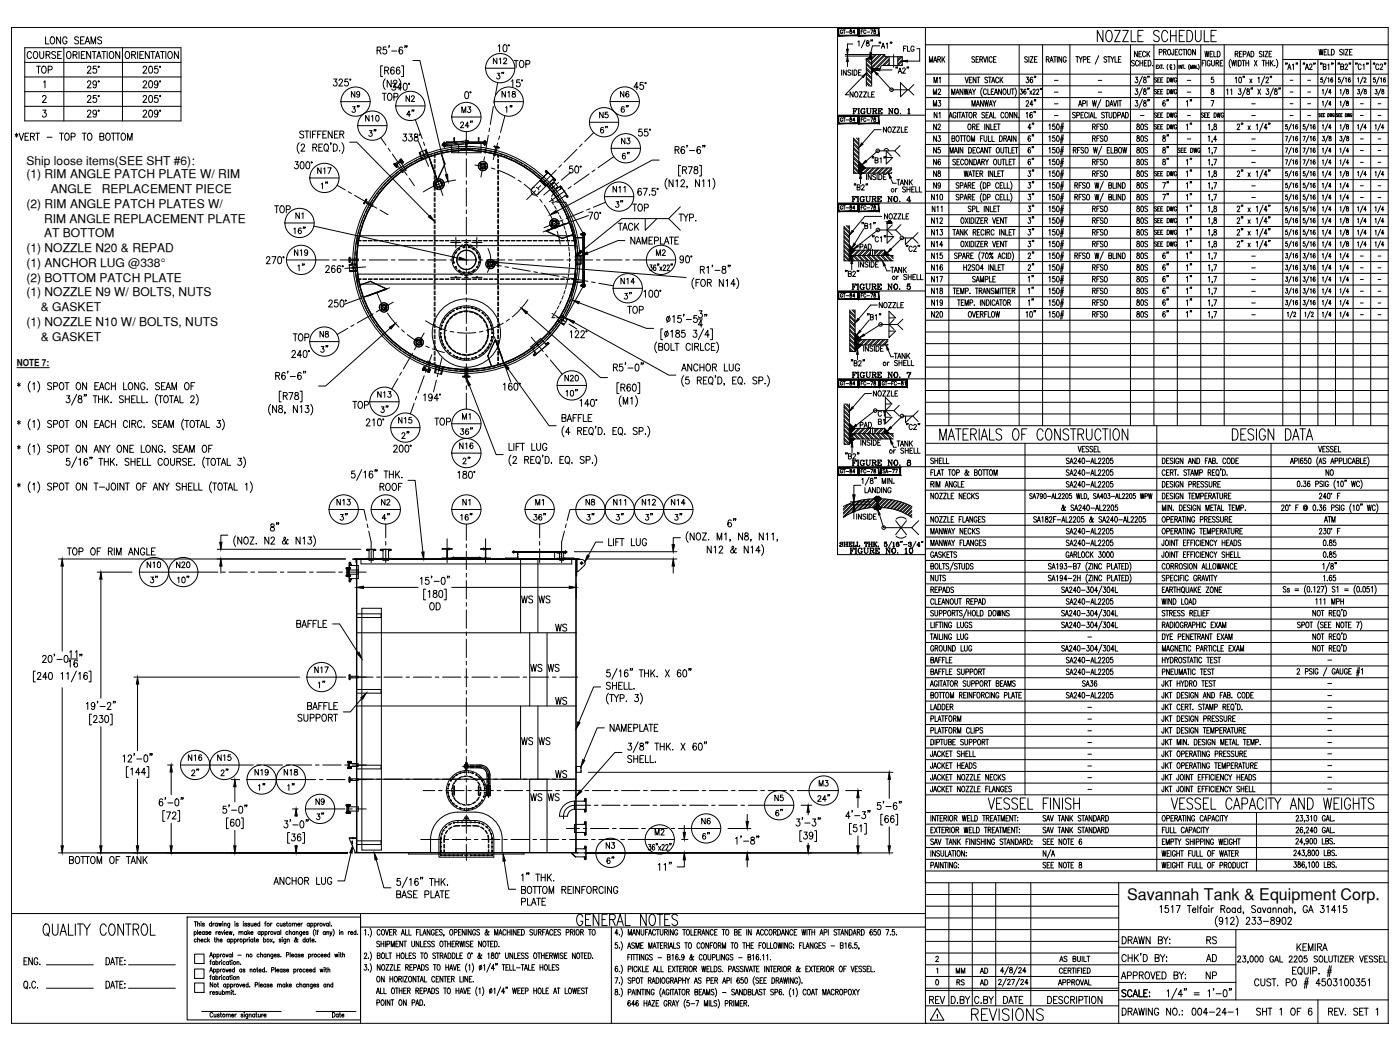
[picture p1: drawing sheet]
<svg xmlns="http://www.w3.org/2000/svg" width="610mm" height="457mm" viewBox="0 0 610 457" stroke-linecap="round" stroke-linejoin="round" font-family="sans-serif">
<defs><g id="words">
<text font-size="9.3" x="17.6" y="408.9">QUALITY CONTROL</text>
<g font-size="8.8">
<text x="476.6" y="19.4">NOZZLE SCHEDULE</text>
<text x="408.2" y="193">MATERIALS OF CONSTRUCTION</text>
<text x="535.5" y="193">DESIGN DATA</text>
<text x="429" y="353.5">VESSEL FINISH</text>
<text x="508.7" y="353.5">VESSEL CAPACITY AND WEIGHTS</text>
<text x="249.8" y="404.3">GENERAL NOTES</text>
<text x="421.9" y="445.6">REVISIONS</text>
</g>
<text font-size="7" x="490.8" y="392">Savannah Tank &amp; Equipment Corp.</text>
<g font-size="6.6">
<text x="18.7" y="20.5">LONG SEAMS</text>
<text x="10.6" y="26.8">COURSE</text>
<text x="14.8" y="33.2">TOP</text>
<text x="222.6" y="30.7">TOP</text>
<text x="5.3" y="62.4">*VERT - TOP TO BOTTOM</text>
<text x="164.7" y="60.7" transform="rotate(-90 164.7 60.7)">3&quot;</text>
<text x="118.2" y="93.8">TOP</text>
<text x="274.1" y="93.1">TOP</text>
<text x="268.1" y="101.6">TACK</text>
<text x="273.4" y="107.6">NAMEPLATE</text>
<text x="270.6" y="131.6">3&quot;</text>
<text x="152.4" y="179.2">TOP</text>
<text x="199.3" y="190.5">36&quot;</text>
<text x="178.9" y="192.3" transform="rotate(-90 178.9 192.3)">2&quot;</text>
<text x="146.8" y="227.9">3&quot;</text>
<text x="165.1" y="227.9">4&quot;</text>
<text x="231.1" y="227.9">36&quot;</text>
<text x="254.4" y="227.9">3&quot;</text>
<text x="267.1" y="227.9">3&quot;</text>
<text x="279.8" y="227.9">3&quot;</text>
<text x="292.5" y="227.9">3&quot;</text>
<text x="28.2" y="243.1">TOP OF RIM ANGLE</text>
<text x="64.2" y="255.1">3&quot;</text>
<text x="225.8" y="263.9">WS</text>
<text x="233.5" y="263.9">WS</text>
<text x="128.1" y="274.5">BAFFLE</text>
<text x="240.6" y="308">WS</text>
<text x="264.6" y="319.6">NAMEPLATE</text>
<text x="225.8" y="325.6">WS</text>
<text x="233.5" y="325.6">WS</text>
<text x="230" y="350">WS</text>
<text x="237.4" y="350">WS</text>
<text x="354.9" y="350.3">24&quot;</text>
<text x="118.2" y="386.3">ANCHOR LUG</text>
<text x="563.4" y="415.2">KEMIRA</text>
<text x="487.2" y="427.6">APPROVED BY:</text>
<text x="523.9" y="427.6">NP</text>
<text x="487.2" y="435.3">SCALE:</text>
<text x="403.6" y="438.1">REV</text>
<text x="413.1" y="438.1">D.BY</text>
<text x="423" y="438.1">C.BY</text>
<text x="435.7" y="438.1">DATE</text>
</g>
<g font-size="6.2">
<text x="214.8" y="35.6">3&quot;</text>
<text x="165.1" y="44.8">TOP</text>
<text x="152" y="50.1">3&quot;</text>
<text x="176" y="51.9">4&quot;</text>
<text x="269.2" y="50.1">6&quot;</text>
<text x="199.3" y="56.8">24&quot;</text>
<text x="265.3" y="59.3" transform="rotate(-90 265.3 59.3)">6&quot;</text>
<text x="274.8" y="70.6" transform="rotate(-90 274.8 70.6)">6&quot;</text>
<text x="143.6" y="83.3" transform="rotate(-90 143.6 83.3)">1&quot;</text>
<text x="266.7" y="91.4">3&quot;</text>
<text x="294.6" y="97.4">TYP.</text>
<text x="126.6" y="103">16&quot;</text>
<text x="133.3" y="119.2" transform="rotate(-90 133.3 119.2)">1&quot;</text>
<text x="272" y="137.6">TOP</text>
<text x="126.3" y="149.6">TOP</text>
<text x="138.3" y="154.5">3&quot;</text>
<text x="245.2" y="173.6">10&quot;</text>
<text x="169.7" y="181" transform="rotate(-90 169.7 181)">3&quot;</text>
<text x="188" y="186.3">TOP</text>
<text x="200.4" y="203.2">2&quot;</text>
<text x="240.6" y="275.9">WS</text>
<text x="230" y="293.5">WS</text>
<text x="237.4" y="293.5">WS</text>
<text x="137.2" y="300.6">1&quot;</text>
<text x="82.2" y="339">2&quot;</text>
<text x="94.9" y="339">2&quot;</text>
<text x="240.6" y="339.7">WS</text>
<text x="116.1" y="345.4" transform="rotate(-90 116.1 345.4)">1&quot;</text>
<text x="136.5" y="358.1">3&quot;</text>
<text x="341.5" y="356.7" transform="rotate(-90 341.5 356.7)">6&quot;</text>
<text x="304.4" y="360.2">N6</text>
<text x="304.8" y="366.5">6&quot;</text>
<text x="28.9" y="377.1">BOTTOM OF TANK</text>
<text x="268.1" y="377.1" transform="rotate(-90 268.1 377.1)">6&quot;</text>
<text x="487.5" y="412">DRAWN BY:</text>
<text x="524.2" y="412">RS</text>
<text x="524.2" y="419.8">AD</text>
<text x="9.2" y="421.2">ENG.</text>
<text x="487.5" y="443.1">DRAWING NO.:</text>
<text x="517.9" y="443.1">004-24-1</text>
<text x="545.7" y="443.1">SHT 1 OF 6</text>
<text x="577.1" y="443.1">REV. SET 1</text>
</g>
<g font-size="5.7">
<text x="392.3" y="23.6">FLG</text>
<text x="213.4" y="28.9">N12</text>
<text x="403.6" y="28.2">MARK</text>
<text x="492.8" y="26.1">NECK</text>
<text x="523.5" y="26.1">WELD</text>
<text x="405.3" y="37.4">M1</text>
<text x="151.7" y="43.4">N9</text>
<text x="175.7" y="45.5">N2</text>
<text x="217.3" y="43.4">N18</text>
<text x="268.8" y="43.4">N6</text>
<text x="405.3" y="47.6">M3</text>
<text x="405.3" y="42.3">M2</text>
<text x="421.9" y="47.6">MANWAY</text>
<text x="509.8" y="47.6" transform="rotate(-90 509.8 47.6)">6&quot;</text>
<text x="158" y="54">N10</text>
<text x="200" y="50.1">M3</text>
<text x="223.7" y="50.1" transform="rotate(-90 223.7 50.1)">1&quot;</text>
<text x="260" y="52.6">N5</text>
<text x="370.1" y="50.8">FIGURE NO. 1</text>
<text x="405.7" y="52.6">N1</text>
<text x="383.5" y="58.9">NOZZLE</text>
<text x="405.3" y="57.9">N2</text>
<text x="450.8" y="57.9" transform="rotate(-90 450.8 57.9)">4&quot;</text>
<text x="474.5" y="57.9">RFSO</text>
<text x="493.9" y="57.9">80S</text>
<text x="269.5" y="63.9">N3</text>
<text x="405.3" y="62.8">N3</text>
<text x="450.8" y="62.8" transform="rotate(-90 450.8 62.8)">6&quot;</text>
<text x="474.5" y="62.8">RFSO</text>
<text x="493.9" y="62.8">80S</text>
<text x="509.8" y="62.8" transform="rotate(-90 509.8 62.8)">8&quot;</text>
<text x="405.3" y="67.7">N5</text>
<text x="450.8" y="67.7" transform="rotate(-90 450.8 67.7)">6&quot;</text>
<text x="493.9" y="67.7">80S</text>
<text x="509.8" y="67.7" transform="rotate(-90 509.8 67.7)">8&quot;</text>
<text x="137.2" y="76.9">N17</text>
<text x="405.3" y="73">N6</text>
<text x="405.3" y="78">N8</text>
<text x="450.8" y="78" transform="rotate(-90 450.8 78)">3&quot;</text>
<text x="474.5" y="73">RFSO</text>
<text x="474.5" y="78">RFSO</text>
<text x="493.9" y="73">80S</text>
<text x="493.9" y="78">80S</text>
<text x="389.1" y="81.8">TANK</text>
<text x="405.3" y="83.3">N9</text>
<text x="493.9" y="83.3">80S</text>
<text x="509.8" y="83.3" transform="rotate(-90 509.8 83.3)">7&quot;</text>
<text x="265.6" y="85">N11</text>
<text x="369.7" y="89.3">FIGURE NO. 4</text>
<text x="404.3" y="88.2">N10</text>
<text x="450.8" y="88.2" transform="rotate(-90 450.8 88.2)">3&quot;</text>
<text x="493.9" y="88.2">80S</text>
<text x="509.8" y="88.2" transform="rotate(-90 509.8 88.2)">7&quot;</text>
<text x="404.6" y="93.5">N11</text>
<text x="474.5" y="93.5">RFSO</text>
<text x="493.9" y="93.5">80S</text>
<text x="127.7" y="96.3">N1</text>
<text x="383.8" y="96.7">NOZZLE</text>
<text x="404.3" y="98.4">N12</text>
<text x="450.8" y="98.4" transform="rotate(-90 450.8 98.4)">3&quot;</text>
<text x="474.5" y="98.4">RFSO</text>
<text x="493.9" y="98.4">80S</text>
<text x="404.3" y="103.7">N13</text>
<text x="474.5" y="103.7">RFSO</text>
<text x="493.9" y="103.7">80S</text>
<text x="127" y="112.5">N19</text>
<text x="284.7" y="112.5">M2</text>
<text x="404.3" y="108.7">N14</text>
<text x="404.3" y="113.9">N15</text>
<text x="450.8" y="108.7" transform="rotate(-90 450.8 108.7)">3&quot;</text>
<text x="474.5" y="108.7">RFSO</text>
<text x="493.9" y="113.9">80S</text>
<text x="493.9" y="108.7">80S</text>
<text x="509.8" y="113.9" transform="rotate(-90 509.8 113.9)">6&quot;</text>
<text x="386.6" y="119.9">TANK</text>
<text x="404.3" y="118.9">N16</text>
<text x="450.8" y="118.9" transform="rotate(-90 450.8 118.9)">2&quot;</text>
<text x="474.5" y="118.9">RFSO</text>
<text x="493.9" y="118.9">80S</text>
<text x="509.8" y="118.9" transform="rotate(-90 509.8 118.9)">6&quot;</text>
<text x="269.2" y="124.9">N14</text>
<text x="404.3" y="124.2">N17</text>
<text x="474.5" y="124.2">RFSO</text>
<text x="493.9" y="124.2">80S</text>
<text x="369.7" y="127.4">FIGURE NO. 5</text>
<text x="404.3" y="129.1">N18</text>
<text x="474.5" y="129.1">RFSO</text>
<text x="493.9" y="129.1">80S</text>
<text x="509.8" y="129.1" transform="rotate(-90 509.8 129.1)">6&quot;</text>
<text x="404.3" y="139.3">N20</text>
<text x="474.5" y="139.3">RFSO</text>
<text x="493.9" y="139.3">80S</text>
<text x="509.8" y="139.3" transform="rotate(-90 509.8 139.3)">6&quot;</text>
<text x="138.3" y="148.2">N8</text>
<text x="244.8" y="167.2">N20</text>
<text x="369.7" y="165.8">FIGURE NO. 7</text>
<text x="163.3" y="174.3">N13</text>
<text x="172.2" y="185.6">N15</text>
<text x="200" y="183.8">M1</text>
<text x="199" y="196.5">N16</text>
<text x="369.7" y="203.9">FIGURE NO. 8</text>
<text x="576.1" y="208.1">NO</text>
<text x="145.3" y="221.2">N13</text>
<text x="164.7" y="221.2">N2</text>
<text x="200.4" y="221.2">N1</text>
<text x="232.1" y="221.2">M1</text>
<text x="254" y="221.2">N8</text>
<text x="266" y="221.2">N11</text>
<text x="278.3" y="221.2">N12</text>
<text x="291" y="221.2">N14</text>
<text x="575.4" y="228.6">ATM</text>
<text x="62.8" y="248.4">N10</text>
<text x="75.5" y="248.4">N20</text>
<text x="403.9" y="254">NUTS</text>
<text x="135.8" y="294.2">N17</text>
<text x="80.8" y="332.3">N16</text>
<text x="93.5" y="332.3">N15</text>
<text x="109.7" y="338.7">N19</text>
<text x="122.4" y="338.7">N18</text>
<text x="128.8" y="345.4" transform="rotate(-90 128.8 345.4)">1&quot;</text>
<text x="355.6" y="343.6">M3</text>
<text x="136.2" y="351.4">N9</text>
<text x="336.2" y="350">N5</text>
<text x="284" y="364.8">M2</text>
<text x="262.8" y="370.8">N3</text>
<text x="415.2" y="425.1">MM</text>
<text x="425.4" y="425.1">AD</text>
</g>
<g font-size="5.3">
<text x="369" y="43.4">NOZZLE</text>
<text x="519.6" y="47.6" transform="rotate(-90 519.6 47.6)">1&quot;</text>
<text x="519.6" y="57.9" transform="rotate(-90 519.6 57.9)">1&quot;</text>
<text x="519.6" y="73" transform="rotate(-90 519.6 73)">1&quot;</text>
<text x="519.6" y="78" transform="rotate(-90 519.6 78)">1&quot;</text>
<text x="519.6" y="88.2" transform="rotate(-90 519.6 88.2)">1&quot;</text>
<text x="519.6" y="98.4" transform="rotate(-90 519.6 98.4)">1&quot;</text>
<text x="373.2" y="109.7">PAD</text>
<text x="519.6" y="108.7" transform="rotate(-90 519.6 108.7)">1&quot;</text>
<text x="519.6" y="118.9" transform="rotate(-90 519.6 118.9)">1&quot;</text>
<text x="450.8" y="124.2" transform="rotate(-90 450.8 124.2)">1&quot;</text>
<text x="450.8" y="129.1" transform="rotate(-90 450.8 129.1)">1&quot;</text>
<text x="519.6" y="129.1" transform="rotate(-90 519.6 129.1)">1&quot;</text>
<text x="381.7" y="135.1">NOZZLE</text>
<text x="404.3" y="134.1">N19</text>
<text x="450.8" y="134.1" transform="rotate(-90 450.8 134.1)">1&quot;</text>
<text x="474.5" y="134.1">RFSO</text>
<text x="493.9" y="134.1">80S</text>
<text x="519.6" y="139.3" transform="rotate(-90 519.6 139.3)">1&quot;</text>
<text x="388.1" y="157.3">TANK</text>
<text x="379.2" y="173.6">NOZZLE</text>
<text x="381" y="182.4">C1</text>
<text x="381.4" y="185.9">B1</text>
<text x="373.2" y="187.3">PAD</text>
<text x="389.5" y="195.4">TANK</text>
<text x="385.9" y="198.6">or SHELL</text>
<text x="369" y="242">FIGURE NO. 10</text>
<text x="460" y="419.8">AS BUILT</text>
<text x="415.6" y="430">RS</text>
<text x="425.4" y="430">AD</text>
<text x="459.7" y="430">APPROVAL</text>
</g>
<g font-size="5.2">
<text x="11.5" y="71.7">Ship loose items(SEE SHT #6):</text>
<text x="11.5" y="77.6">(1) RIM ANGLE PATCH PLATE W/ RIM</text>
<text x="22.1" y="84.1">ANGLE</text>
<text x="44.3" y="84.1">REPLACEMENT PIECE</text>
<text x="11.5" y="90.5">(2) RIM ANGLE PATCH PLATES W/</text>
<text x="19.2" y="96.9">RIM ANGLE REPLACEMENT PLATE</text>
<text x="19.2" y="103.4">AT BOTTOM</text>
<text x="11.5" y="109.8">(1) NOZZLE N20 &amp; REPAD</text>
<text x="11.5" y="116.2">(1) ANCHOR LUG @338°</text>
<text x="11.5" y="122.7">(2) BOTTOM PATCH PLATE</text>
<text x="11.5" y="129.1">(1) NOZZLE N9 W/ BOLTS, NUTS</text>
<text x="17.8" y="135.6">&amp; GASKET</text>
<text x="11.5" y="142">(1) NOZZLE N10 W/ BOLTS, NUTS</text>
<text x="17.8" y="148.4">&amp; GASKET</text>
</g>
<g font-size="4.4">
<text x="364.8" y="54">GT-84</text>
<text x="373.6" y="54">FC-78</text>
<text x="364.8" y="130.5">GT-84</text>
<text x="373.6" y="130.5">FC-78</text>
<text x="364.8" y="207.1">GT-84</text>
<text x="373.6" y="207.1">FC-78</text>
<text x="383.1" y="207.1">SA-77</text>
</g>
<text font-size="4.2" x="7.4" y="159.2">NOTE 7:</text>
<g font-size="2.6">
<text x="457.9" y="36.3">-</text>
<text x="457.9" y="41.3">-</text>
<text x="477" y="36.3">-</text>
<text x="477" y="41.3">-</text>
<text x="515.8" y="36.3">-</text>
<text x="515.8" y="41.3">-</text>
<text x="560.6" y="36.3">-</text>
<text x="560.6" y="41.3">-</text>
<text x="568.3" y="36.3">-</text>
<text x="568.3" y="41.3">-</text>
<text x="457.9" y="46.6">-</text>
<text x="543.6" y="46.6">-</text>
<text x="560.6" y="46.2">-</text>
<text x="568.3" y="46.2">-</text>
<text x="591.3" y="46.2">-</text>
<text x="598.7" y="46.2">-</text>
<text x="457.9" y="51.5">-</text>
<text x="495.3" y="51.5">-</text>
<text x="515.8" y="51.5">-</text>
<text x="543.6" y="51.5">-</text>
<text x="560.6" y="51.5">-</text>
<text x="568.3" y="51.5">-</text>
<text x="591.3" y="51.5">-</text>
<text x="598.7" y="51.5">-</text>
<text x="515.8" y="61.7">-</text>
<text x="543.6" y="61.7">-</text>
<text x="591.3" y="61.7">-</text>
<text x="598.7" y="61.7">-</text>
<text x="543.6" y="66.7">-</text>
<text x="543.6" y="72">-</text>
<text x="591.3" y="66.7">-</text>
<text x="591.3" y="72">-</text>
<text x="598.7" y="66.7">-</text>
<text x="598.7" y="72">-</text>
<text x="543.6" y="82.2">-</text>
<text x="591.3" y="82.2">-</text>
<text x="598.7" y="82.2">-</text>
<text x="543.6" y="87.1">-</text>
<text x="591.3" y="87.1">-</text>
<text x="598.7" y="87.1">-</text>
<text x="543.6" y="112.9">-</text>
<text x="591.3" y="112.9">-</text>
<text x="598.7" y="112.9">-</text>
<text x="543.6" y="117.8">-</text>
<text x="591.3" y="117.8">-</text>
<text x="598.7" y="117.8">-</text>
<text x="543.6" y="123.1">-</text>
<text x="591.3" y="122.8">-</text>
<text x="598.7" y="122.8">-</text>
<text x="543.6" y="128.1">-</text>
<text x="591.3" y="128.1">-</text>
<text x="598.7" y="128.1">-</text>
<text x="543.6" y="133">-</text>
<text x="591.3" y="133">-</text>
<text x="598.7" y="133">-</text>
<text x="543.6" y="138.3">-</text>
<text x="591.3" y="138.3">-</text>
<text x="598.7" y="138.3">-</text>
<text x="472.4" y="278.7">-</text>
<text x="576.8" y="288.6">-</text>
<text x="576.8" y="298.8">-</text>
<text x="576.8" y="304.1">-</text>
<text x="472.4" y="309.4">-</text>
<text x="576.8" y="309.4">-</text>
<text x="472.4" y="314.3">-</text>
<text x="576.8" y="314">-</text>
<text x="472.4" y="319.3">-</text>
<text x="576.8" y="319.3">-</text>
<text x="472.4" y="329.5">-</text>
<text x="472.4" y="324.6">-</text>
<text x="576.8" y="329.5">-</text>
<text x="576.8" y="324.6">-</text>
<text x="472.4" y="334.8">-</text>
<text x="576.8" y="334.4">-</text>
<text x="472.4" y="339.7">-</text>
<text x="576.8" y="339.7">-</text>
<text x="472.4" y="345">-</text>
<text x="576.8" y="344.7">-</text>
</g>
</g></defs>
<!-- layer: CENTER -->
<g fill="none" stroke="#000" stroke-width=".44">
<path d="M216.7 36l-1 5.6M389.1 23.8v5.4M165.8 59.9l2.3 3.3M180.8 52.1l3 8.3M203.1 57.3v7M212.6 58.9l-1.4 7.9M213.2 55.8l-.3 1.5M214.8 46.3l-1.3 7.9M215.4 43.2l-.3 1.6M217.5 59.2l-.4 1.5M219.9 50.4l-2 7.3M258.5 57.8l-3.9 3.8"/>
<path d="M169 64.5l.9 1.4M170.8 67.1l4.6 6.6M171.7 71.1l1.2 1.7M174.3 69.3l1.2 1.7M176.3 75l.9 1.3M178.2 77.6l2.3 3.3M182.1 61.4l4.5 11M184.3 66.6l.6 1.6M184.4 61.9l.5 1.5M185.4 67.1l-1.6 .6M185.5 64.8l2.7 7.5M188.8 73.9l.5 1.4"/>
<path d="M189.9 76.9l3 8.2M191.8 80l-1.5 .5M192.3 63.1l1.1-.1 .1 1.1M193.4 61.8v2.4M198.4 78.4l-5 1.1M202.6 63h.9M202.7 62h.7M202.9 60.9l.3 2.2M203.1 65.9v1.6M203.1 69.1v8M203.1 78.7v1.5M204.4 61.8l-11 1.2-.1-1.1"/>
<path d="M206.8 71.9l5.6 .9M210.4 71.5l-1 5.6M211 68.4l-.3 1.5M211.1 61.2v2.3M214 73.2l1.5 .4M215.5 63.6l-.1 .5M216.7 62.3l-2 7.2M217 74.2l7.2 3.3M217.1 64l-.2 .5M225.6 78.4l1.3 .9M238.2 74.5l-.6 .5M241.8 78l-.6 .6"/>
<path d="M242.2 74l-5.6 5.7M243.2 79.5l-1.2 1M244.5 71.8l-1.1 1.1M248.4 75.1l-4 3.4M251.2 65l-5.6 5.6M253.5 62.7l-1.1 1.2M256.5 75.8l-6.5 4.5M259.1 73.9l-1.3 .9M267.2 68.2l-6.8 4.8M146.8 80.7l3.5 2M151.6 83.5l1.4 .8M154.4 85.1l6.9 4"/>
<path d="M158.4 88.3l.4 .3M159.2 86.9l.5 .3M162.7 89.9l1.4 .8M165.5 91.5l3.4 2M188.8 81.1l-4.5 2.5M203.1 81.9v7.9M203.1 91.4v1.6M203.1 94.6v8M228.2 80.2l5.8 5.4M233.2 83l-3.9 3.9M235.1 86.8l.9 1.3M235.4 80.8l-1.1 1.1"/>
<path d="M237 89.4l3.9 6.9M240.3 80.8l1.2 1.3M241.5 97.7l.6 1.6M241.5 80.9l-4.7 4M242.2 97l-5.3 2.2M244.1 98.2l-7.6 2.8M244.4 81.2l-.7 .4M245.1 95.7l-1.4 .7M246.1 83.1l-6.9 4.8M247.1 97.1l-1.5 .6M247.3 85.3l-.7 .5M248.7 81.2l-1.3 1"/>
<path d="M253.9 92.1l-7.3 3.1M256.2 93.8l-7.6 2.8M256.9 90.9l-1.5 .6M263.7 88.1l-5.3 2.1M137.4 113.2h5.9M144.9 113.2h1.6M148.1 113.2h7.9M151.9 114h.6M151.9 112.3h.6M153.2 114.7h.3M153.7 115.7l.2 1.8M154.7 116.6l-1.8 .1"/>
<path d="M157.6 113.2h1.6M159.2 116.2l-9 .7M160.8 113.2h8M170.4 113.2h1.6M173.6 113.2h8M183.1 113.2h1.6M186.3 113.2h8M195.9 113.2h1.6M196.2 105.6h4.5M198.2 116l.9 1.2M198.5 103.3v4.6M199.1 113.2h7.9"/>
<path d="M200.2 108.3a5.6 5.6 0 0 0-2.6 6.4M202.3 105.6h1.6M203.1 107.6l-1.5 .1M203.1 104.2v1.6M203.1 107.4v7.9M203.1 117v1.5M204.5 107.7a5.7 5.7 0 0 1 4.2 5.5h1.6M205.5 105.6h4.4M207.1 117.1a5.6 5.6 0 0 1-6.8 1M207.6 103.3v4.6M208.5 114.6l-.5 1.4M211.8 113.2h8"/>
<path d="M212 114.8l6.3 1.1M212.5 108.2a10.8 10.8 0 0 1-.3 10.4M219.9 116.1l1.6 .3M221.4 113.2h1.6M223 116.7l7.9 1.4M224.6 113.2h8M232.4 118.3l1.6 .3M234.2 113.2h1.5M235.6 118.9l7.8 1.4M237.3 113.2h8M242.6 100.7l1.4 5.6M246.9 113.2h1.6"/>
<path d="M250.1 113.2h8M252.7 102h2.1M259.7 113.2h1.6M262.9 113.2h7.9M272.4 113.2h1.6M275.6 113.2h5.8M157.5 129.7l-7.6 2.8M160.5 128.7l-1.5 .5M162.5 136.6l-6.9 4M164.1 127.3l2.1 4.9M165.2 135l-1.3 .8M167 133.6l.8 1.4"/>
<path d="M168.7 136.3l5 6.2M169.6 125.3l-7.6 2.8M171.2 131.6l-4.6 2.6M185.3 139.7l4 2.2 5.2 2M196.2 120.8h4.5M197.4 135.4l-2.7 2.2-2 3.2M200.1 134.2l-1.4 .5M201.6 133.9l4.2 .3 2.8 1.2M202.3 120.8h1.6M203.1 120.1v8M203.1 129.7v1.6M203.1 132.9v8"/>
<path d="M205.5 120.8h4.4M209.9 136.2l1.1 .9M211.9 138.2l.4 .5a11.1 11.1 0 0 1 2 6.4M221.8 139l-1.3 .9M229.9 130.5l-2.8 3.6-4 3.9M240.4 136.5l3.3 2.1M244.2 138.9l1.5 .9M244.5 140l.8-1.4-.8 1.5M245 120.6l1.6 .2M245.1 139.4l1.4 .9M248.1 121.1l7.9 1.4M249.6 129.5l-3.4 7.8"/>
<path d="M252.7 124.3h2.1M257.6 122.8l1.6 .2M260.7 123.3l6.4 1.1M151.4 143l-4.6 2.7M154.2 141.4l-1.4 .8M174.9 143.6l1.2 1M177.3 145.7l6.7 4.3M179.6 153.8l-4 6.9M181.2 151l-.8 1.4M184.7 145l-2.7 4.6M184.8 159.8l-.6 1.6M185.4 150.7l1.5 .6"/>
<path d="M188 154.5l-1.7 4.6M188.4 151.9l5.1 1.6M191.8 145.1l.1 1.3a11.1 11.1 0 0 0 2.3 5.5M192.2 142.2l-.3 1.4M192.4 155.8l-1.5 6.1M195.1 153l1.1 1M196.1 144.3l1.5 .3M197.5 154.8l.4 .2a11.6 11.6 0 0 0 6.7 1.2M199.2 144.8l3.4 .3 4.6-.3M203.1 142.4v1.6M203.1 145.7v7.9M203.1 155.2v1.6"/>
<path d="M203.1 158.4v8M207.4 155.4l-1.4 .5M210.3 144.2l-1.6 .4M213.4 149.3l-.4 1a10.6 10.6 0 0 1-4.3 4.5M214.2 146.5l-.3 1.4M215.3 146.6l2.7 7.6M218.6 155.7l.5 1.5M219.1 140.7l-3 1.6-4.3 1.5M219.7 158.7l2.7 7.6M231.3 146.8l5.2 6.3M232.5 154.1l.5 .7M237.6 154.3l1 1.2"/>
<path d="M238.3 149.3l.5 .6M239.6 156.7l5.2 6.3M243.6 141.3l-5.4 6.6M247.8 141.1l3.3 2.1M173.3 164.8l-2.7 4.6M174.8 162.1l-.8 1.3M180.3 175.6l-1.6 4.6M181.4 172.6l-.5 1.5M184.7 163.6l-2.7 7.5M185.8 160.6l-.6 1.5M187.1 160.6l-.6 1.6M190 165.6l-1.2 5"/>
<path d="M190.3 160.9l1.7 .4M190.8 162.5l-.4 1.5M202.6 163.4h.9M203.1 168v1.6M203.1 171.2v7M380 186.2v3.3M156 221.9h2.5l1 4.7M159.9 228.2l.3 1.5M160 239.1v.7M160.6 231.3l1 4.7v9M163.2 239.1v.7M166 239.1v.7"/>
<path d="M168 228.2v6M168 235.8v1.6M168 239v6M170 239.1v.7M194.7 234.6v10.4M195.5 238.5v1.1M203.1 228.2v7.1M203.1 236.9v1.5M210.6 238.5v1.1M211.4 234.6v10.4M223.7 239.7v1.3M235 228.2v6"/>
<path d="M235 235.8v1.6M235 239v6M245.8 231.3l-1.3 4.7v9M246.2 239.7v1.3M246.6 228.2l-.4 1.5M250.7 221.9h-2.5l-1.2 4.7M86.2 249.1h8.7M96.5 249.1h1.6M99.7 249.1h8M109.2 249.1h1.7M112.5 249.1h7.9M122 249.1h1.6"/>
<path d="M125.2 249.1h8M134.8 249.1h1.6M138 249.1h8M147.5 249.1h1.6M150.7 247.5h2M150.7 250.7h2M150.7 249.1h8.8M151.9 252.9h.9M151.9 245.3h.9M197.4 242.5v1M203.1 240.1v7.9M203.1 249.6v1.6"/>
<path d="M203.1 252.8v8M208.7 242.5v1M242.9 240.1v.8M246.1 240.1v.8M253.2 244.5v.7h-.6M253.9 245.2h-.7v.7M203.1 262.4v1.6M203.1 265.6v7.9M203.1 275.2v1.6M203.1 278.3v8M146.4 294.8h4.1M151.9 295.6h.6"/>
<path d="M151.9 294h.6M152.1 294.8h1.6M154.5 294.8h7.9M164 294.8h1.6M167.2 294.8h8M176.8 294.8h1.5M179.9 294.8h8M189.5 294.8h1.6M192.7 294.8h8M202.3 294.8h1.6M203.1 287.9v1.6M203.1 291.1v8"/>
<path d="M205.5 294.8h7.9M215 294.8h1.6M218.2 294.8h8M227.8 294.8h1.6M231 294.8h8M243.7 294.8h7.9M203.1 300.7v1.5M203.1 303.9v7.9M203.1 313.4v1.6M203.1 316.6v8M104.1 333.1h6.2M115 333.1h8"/>
<path d="M127.8 333.1h7.9M133 339.5h4.5M137.4 333.1h1.6M139.1 339.5h1.6M140.5 333.1h8M142.3 339.5h7.9M150.1 333.1h1.6M151.3 331.8h1.8M151.3 334.3h1.8M151.8 339.5h1.6M151.9 338.7h.6M153.3 333.1h6.2"/>
<path d="M155 339.5h4.5M155.2 339.3h7.2M164 339.3h1.6M167.2 339.3h8M176.8 339.3h1.5M179.9 339.3h8M189.5 339.3h1.6M192.7 339.3h8M201.5 333.7h7.5a3.7 3.7 0 0 1 3.7 3.7v9.9M202.3 339.3h1.6M203.1 336.2l-2.3 .3a8.1 8.1 0 0 0-4.4 3.3M203.1 326.2v1.6"/>
<path d="M203.1 329.4v7.9M203.1 338.9v1.6M204.6 336.4l1.5 .4M205.5 339.3h7.9M207.5 337.6l1.7 1.4a7.9 7.9 0 0 1 1.9 5.2M215 339.3h1.6M218.2 339.3h8M227.8 339.3h1.6M231 339.3h8M243.7 339.3h7.2M145.7 352.2h4.5M150.7 350.6h2"/>
<path d="M150.7 353.8h2M151.8 352.2h1.6M151.9 340.3h.6M155 352.2h4.5M184.3 344.2h5M190.9 344.2h1.6M194.1 344.2h8M194.7 359.7l-1.1 1.2M195 344.3l.1 1.1a7.8 7.8 0 0 0 3.5 5.5M195.7 341.2l-.5 1.5M196.8 358.5l-1.5 .8M197.8 342.1v4.3"/>
<path d="M200 351.7l1.5 .4M203.1 342.1v8M203.1 351.7v1.6M203.1 354.9v8M203.7 344.2h1.6M206.9 344.2h8M208.4 342.1v4.3M208.6 358.3l-9.3-.2-1.8 .2M209.4 358.5l1.4 .8M209.7 348.7a7.9 7.9 0 0 1-6.6 3.6M210.9 345.8l-.4 1.5M211.4 359.7l1.2 1.1"/>
<path d="M216.4 344.2h1.6M219.7 344.2h7.9M232.4 344.2h8M245.1 344.2h8M254.5 348.1h.8M254.5 353.2h.8M254.5 358.2h.8M254.7 344.2h1.6M257.2 350.6h-7.1a5 5 0 0 0-4.8 6M257.9 344.2h8M258.8 350.6h1.6M262 350.6h8"/>
<path d="M267.5 344.2h1.6M270.7 344.2h7.9M271.6 350.6h1.6M274.8 350.6h7.9M280.2 344.2h1.6M283.4 344.2h8M284.3 350.6h1.6M287.5 350.6h8M293 344.2h1.6M296.2 344.2h8M297.1 350.6h1.6M300.3 350.6h8"/>
<path d="M305.8 344.2h1.5M308.9 344.2h8M309.9 350.6h1.5M313 350.6h8M318.5 344.2h1.6M321.7 344.2h8M322.6 350.6h1.6M325.8 350.6h7.1M331.2 344.2h1.7M344 344.2h1.6M347.2 344.2h5.1M153.2 366.7h.3"/>
<path d="M153.7 364.6v.7M183.2 365.5h9M192.1 363.7l-.2 8.7h8.8M193.1 361.5l-.7 1.4M193.8 365.5h1.6M197 365.5h8M202.3 372.4h1.6M203.1 364.4v1.6M203.1 367.7v7M206.5 365.5h1.6M209.7 365.5h8M213 361.5l.7 1.4"/>
<path d="M214 363.7l.2 8.7h-8.7M219.3 365.5h1.6M222.5 365.5h7.9M232.1 365.5h1.6M235.2 365.5h8M244.8 365.5h1.6M246.7 360.8h5.6M248 365.5h8M248.9 371.4h10.5M253.9 360.8h1.6M254.5 368.8h.8M254.5 373.9h.8"/>
<path d="M254.5 363.2h.8M257.1 360.8h8M257.6 365.5h1.6M260.8 365.5h7.9M266.7 360.8h1.6M269.9 360.8h8M270.3 365.5h1.6M273.5 365.5h9M279.4 360.8h1.6M292.2 360.8h1.6M295.4 360.8h5.7"/>
</g>
<!-- layer: TEXT -->
<g fill="none" stroke="#000" stroke-width=".44">
<path d="M366.9 13.4a.5 .5 0 0 0-.6-.4 .5 .5 0 0 0-.4 .7v.3a.5 .5 0 0 0 .5 .6 .5 .5 0 0 0 .5-.6h-.3M367.1 13h1M367.6 13v1.6M368.4 14h1.2M370.1 13.1v.5a.57 .57 0 0 1 .8 .3 .57 .57 0 0 1-.3 .7 .51 .51 0 0 1-.6-.5 .51 .51 0 0 1 .7-.4l.1-.6zM371.3 19.2h-2.3v2.2M372.3 14.1h-1l.7-1.1v1.6M373.6 18.2l.4-.4v2.3M375 13.8h.5M375.8 13h-.8v1.6M376.7 17.3l-1.6 3.5M377 13.4a.5 .5 0 0 0-.6-.4 .5 .5 0 0 0-.3 .7v.3a.5 .5 0 0 0 .4 .6 .5 .5 0 0 0 .5-.3"/>
<path d="M377.4 17.9v.6a.83 .83 0 0 1 1 .5 .83 .83 0 0 1-.4 1.1 .73 .73 0 0 1-.9-.8 .73 .73 0 0 1 1-.6l.2-.8zM377.5 14h1.2M379.1 13h1l-.7 1.6M379.3 17.4l-.1 .6M379.9 17.4l-.2 .6M380.6 13.1v.5a.58 .58 0 0 1 .7 .3 .58 .58 0 0 1-.3 .7 .51 .51 0 0 1-.6-.5 .51 .51 0 0 1 .7-.4l.1-.6zM382.9 18.4l-.1 .6M383.1 20h-3.2l-.8 3.1M383.5 18.4l-.2 .6M385.9 19.2l.5-.5v2.3M387.8 18.4l-.2 .6M388.4 18.4l-.3 .6"/>
<path d="M366.5 30.5v2.3M368 23.7h10.6M368 24.4h10.6M368.5 30.5v2.3l-1.3-2.3v2.3M369 26.7v2.3M370.5 30.8l-.5-.3-.8 .3 .1 .6 1.2 .7-.5 .7-.8-.3M371.1 30.5v2.3M371.9 30.5a1.15 1.15 0 0 1 1.3 1.1 1.15 1.15 0 0 1-1.3 1.2zM373.8 31.6h.8M375 30.5h-1.2v2.3h1.2M375.6 33.5l-7.6 7.8h1.6M377.2 32.2l2.3 2.3"/>
<path d="M377.2 34.2l2.3 2.3M377.2 36.3l1.3 1.2M377.2 30.2l2.3 2.3M377.2 28.1l2.3 2.3M377.2 26.1l2.3 2.3M377.2 31.5l2.3 2.3M377.2 33.6l2.3 2.2M377.2 35.6l2 1.9M377.2 29.5l2.3 2.3M377.2 27.5l2.3 2.2M377.5 25.6l2 2.1M378.8 25.6l.7 .8"/>
<path d="M379.5 25.6v11.9M379.5 23.7h5.8v1h5.7M379.5 23.7v1.9h-2.3v11.9M379.6 23.7l-.1 .1M381 23.7l-1.5 1.5M381.7 23.7l-2.2 2.2M382.1 32.5l6.1 6.6h7.4M382.9 30.5h5.5M383 23.7l-3.5 3.5M383.7 23.7l-4.2 4.2M383.8 21l.7-2.3 .8 2.3M384.1 20.3h.9"/>
<path d="M384.3 28.5l-.6 .3-.3 .6M385 23.7l-5.5 5.5M385.3 24.2l-5.8 5.7h3.9v-.5l-.4 .5M386.1 24.7l-5.2 5.2M386.8 24.7l-5.2 5.2M387.2 24.7v3.8M387.2 25.6l-2.9 2.9M387.2 27.7l-.9 .8M387.2 26.3l-2.2 2.2M387.2 28.3l-.2 .2M390.3 29.2l-.2 .6M390.8 29.2l-.2 .6"/>
<path d="M390.9 24.7v3.8M391.1 31.9l.8-2.3 .7 2.3M391.4 31.1h.9M392.1 36.1l3.1 3-3.1 3zM392.1 24.7l-1.2 1.2M392.8 24.7l-1.9 1.9M392.9 24.7v3.8h-8.6M392.9 26l-2 1.9M392.9 28l-.5 .5M392.9 26.7l-1.9 1.8M393.1 30.1l.3-.5 .8 .4-1.2 1.9h1.3M395.1 29.2l-.2 .6"/>
<path d="M395.7 29.2l-.2 .6M397.9 36.8l-2.3 2.3 2.3 2.3M400.5 21.2v5.4h-5.5M419.3 38.7v2.4l-1.3-2.4v2.4M419.8 38.7l.4 2.4 .5-2.4 .4 2.4 .4-2.4M420.2 33.6l.7 2.5 .7-2.5M422 34.8h.8M423.2 33.6h-1.2v2.5h1.2M423.4 38.7l.7 1.2v1.2M424.4 25l-.8-.3-.5 .3 .1 .5a1.06 1.06 0 0 1 1 1.5l-.6 .1-.5-.3M424.8 38.7l-.7 1.2M425 33.6v2.5l-1.3-2.5v2.5"/>
<path d="M425 25.9h.7M425.4 33.6h1.2M426 33.6v2.5M426.2 24.7h-1.2v2.4h1.2M426.7 25.9l1-.2v-.9l-1-.1v2.4M427.3 25.9l.6 1.2M427.7 38.3a3 3 0 0 0 0 3.7M428.2 24.7l.7 2.4 .7-2.4M429.5 39.3l-.4-.6a1.25 1.25 0 0 0-.9 1.2 1.25 1.25 0 0 0 .9 1.2l.4-.5M430.1 33.9l-.9-.3-.4 .3 .1 .5a1.06 1.06 0 0 1 .9 1.5l-.6 .2-.4-.4M430.1 24.7v2.4M430.1 38.7v2.4h1.1"/>
<path d="M430.4 33.6h1.2M431 33.6v2.5M431.6 39.9h.7M431.8 36.1l.7-2.5 .7 2.5M432 25.3a.68 .68 0 0 0-.9-.6 .68 .68 0 0 0-.4 .9v.6a.68 .68 0 0 0 .4 .9 .68 .68 0 0 0 .9-.6M432 35.2h.9M432.6 25.9h.7M432.8 38.7h-1.2v2.4M433.7 24.7h-1.1v2.4h1.1M434.8 34.2a.68 .68 0 0 0-.8-.6 .68 .68 0 0 0-.5 .9v.6a.68 .68 0 0 0 .5 .9 .68 .68 0 0 0 .8-.5M435.5 33.6v2.5M435.9 34.7l.8 1.4"/>
<path d="M436.1 38.7v2.4l-1.3-2.4v2.4M436.7 33.6l-1.2 1.6M437 38.8a1.12 1.12 0 0 1 1.1 1.1 1.12 1.12 0 0 1-1.1 1.1l-.3-.8zM438.7 38.7v1.8l.5 .6 .6-.3 .1-2.1M440.3 38.7h1.3M441 38.7v2.4M441.9 38.3a3.2 3.2 0 0 1 0 3.7M444.3 38.8h.9l-.5 .9a.64 .64 0 0 1 .5 .9 .64 .64 0 0 1-1.1 0M446.7 39.1l-.3-.3a1.35 1.35 0 0 0-.1 2.2 .66 .66 0 0 0 .5-.8 .66 .66 0 0 0-.8-.4l-.2 .5M446.9 33.6h1l-.6 .9a.71 .71 0 0 1 .7 1.1 .71 .71 0 0 1-1.3 0M447.4 25l-.8-.3-.5 .3 .1 .5a1.06 1.06 0 0 1 1 1.5l-.6 .1-.5-.3M447.5 38.5l-.1 .5"/>
<path d="M448 38.5l-.2 .5M448 24.7v2.4M448.4 39.6l.9 1.4M448.6 24.7h1.2l-1.2 2.4h1.2M449.3 39.6l-.9 1.4M449.6 33.9l-.3-.3a1.44 1.44 0 0 0-.1 2.5 .72 .72 0 0 0 .5-.9 .72 .72 0 0 0-.9-.5l-.3 .5M449.8 39.4l.1-.4a.51 .51 0 0 1 .7-.1 .51 .51 0 0 1 .1 .8l-1 1.3h1.1M450.5 25.9h.6M450.5 33.3l-.2 .6M451 33.3l-.2 .6M451.4 39.4l.3-.6 .6 .4-1 1.8h1.1M451.6 24.7h-1.1v2.4h1.1"/>
<path d="M453.1 38.5l-.1 .5M453.6 38.5l-.2 .5M455.6 25.9l1-.2v-.9l-1-.1v2.4M456.2 25.9l.6 1.2M457.1 27.1l.8-2.4 .7 2.4M457.4 26.3h.9M458.8 24.7h1.2M459.3 24.7v2.4M460.4 24.7v2.4M462.3 24.7v2.4l-1.2-2.4v2.4M464.3 25.3a.68 .68 0 0 0-.9-.6 .68 .68 0 0 0-.5 .9v.6a.7 .7 0 0 0 .7 .9 .7 .7 0 0 0 .7-.9h-.5M468.4 24.7h1.3"/>
<path d="M469.1 24.7v2.4M469.8 24.7l.8 1.2v1.2M471.2 24.7l-.6 1.2M471.7 25.9h1v-1.1l-1-.1v2.4M473.5 25.9h.7M474.7 24.7h-1.2v2.4h1.2M478.4 24.2l-1.5 3.7M481.9 25l-.8-.3-.4 .3 .1 .5a1.06 1.06 0 0 1 .9 1.5l-.6 .1-.4-.3M482.3 24.7h1.2M482.9 24.7v2.4M483.7 24.7l.7 1.2v1.2M485.1 24.7l-.7 1.2"/>
<path d="M485.5 24.7v2.4h1.1M487 25.9h.7M488.1 24.7h-1.1v2.4h1.1M493.9 26.7l-.4-.4-.8 .4 .1 .4 .8 .5a.63 .63 0 0 1 .3 .9 .63 .63 0 0 1-1 .1l-.2-.2M494.4 33.6h1l-.6 .9a.71 .71 0 0 1 .7 1.1 .71 .71 0 0 1-1.3 0M494.4 38.7h1l-.6 1a.69 .69 0 0 1 .6 1 .69 .69 0 0 1-1.2 0M495.8 26.9a.68 .68 0 0 0-.9-.6 .68 .68 0 0 0-.5 .9v.6a.68 .68 0 0 0 .5 .9 .68 .68 0 0 0 .9-.6M496.3 26.3v2.4M497.4 33.1l-1.5 3.8M497.4 38.3l-1.5 3.7M497.6 26.3v2.4M498.1 33.7v.7a.84 .84 0 0 1 1 .7 .84 .84 0 0 1-.8 1 .9 .9 0 0 1-.3-1.1 .9 .9 0 0 1 .9-.6v-.7z"/>
<path d="M498.1 38.8v.7a.8 .8 0 0 1 1 .8 .8 .8 0 0 1-1 .7 .98 .98 0 0 1 .8-1.5v-.7zM499.4 26.3h-1.1v2.4h1.1M499.9 33.3l-.2 .6M499.9 38.3l-.2 .6M499.9 26.3a1.23 1.23 0 0 1 1.3 1.2 1.23 1.23 0 0 1-1.3 1.2zM500.5 33.3l-.3 .6M500.5 38.3l-.3 .6M501.9 28.5h.1M503.5 29h.4M503.6 39.2l-.4-.3-.6 .3 .9 .9a.51 .51 0 0 1-.1 .8 .51 .51 0 0 1-.8-.3M503.6 34.1l-.4-.2-.6 .2 .9 .9v.7l-.9-.2M504.1 34.8h.5"/>
<path d="M504.1 39.9h.5M504.2 28.3h-.7v1.5h.7M504.5 28.3l.7 1.5M504.8 22.8l1.1-.3-.1-.9-1-.1v2.4M505 38.9h-.9v2M505 33.9h-.9v1.9h.9M505.2 28.3l-.7 1.5M505.4 34.8h.6M505.4 39.9h.6M505.4 28.3h.8M505.8 28.3v1.5M506.3 38.9h-.9v2"/>
<path d="M506.3 33.9h-.9v1.9h.9M506.5 29.7h.1M506.6 22.6l1-.1v-.9l-1-.1v2.4M507.2 22.6l.6 1.3M508.2 38.9a1 1 0 0 1 1 1 1 1 0 0 1-1 1zM508.2 33.9a.98 .98 0 0 1 1 .9 .98 .98 0 0 1-1 1zM508.6 28l-.4 1 .4 1.3M508.7 21.6l.2-.1a1.28 1.28 0 0 1 .9 1.2 1.28 1.28 0 0 1-.9 1.2 1.78 1.78 0 0 1-.2-2.3zM509.6 38.9l.3 2 .3-2 .4 2 .3-2M509.6 33.9l.3 1.9 .3-1.9 .4 1.9 .3-1.9M509.7 28.6v1.6h.7M510.2 28.5a.42 .42 0 0 0-.5-.4 .42 .42 0 0 0-.3 .6l.3 1 .5-.4"/>
<path d="M511.1 21.5l-.1 2.2-.5 .2-.3-.8M511.2 28a1.95 1.95 0 0 1 0 2.3M511.8 22.6h.7M512.3 39.4a.55 .55 0 0 0-.7-.5 .55 .55 0 0 0-.3 .8v.5a.57 .57 0 0 0 .5 .7 .57 .57 0 0 0 .5-.7h-.3M512.3 34.3a.55 .55 0 0 0-.6-.4 .55 .55 0 0 0-.4 .7v.4a.57 .57 0 0 0 .5 .8 .57 .57 0 0 0 .5-.8h-.3M512.9 21.5h-1.1v2.4h1.1M513.3 28.3v1.6M514.5 28.3v1.6l-.7-1.6v1.6M514.6 22l-.4-.5a1.28 1.28 0 0 0-.9 1.2 1.28 1.28 0 0 0 .9 1.2l.4-.5M514.8 28.3h.8M515.2 28.3v1.6M515.6 21.5v2.4"/>
<path d="M515.9 29.7h.1M516.7 21.5v2.4M517.6 21.6l.2-.1a1.3 1.3 0 0 1 .9 1.2 1.3 1.3 0 0 1-.9 1.2 1.67 1.67 0 0 1-.2-2.3zM517.9 28.1l-.3 1 .3 1.3M518.3 29.9v-1.6l.4 1.6 .5-1.6v1.6M519.6 28.3v1.6M520.5 21.5v2.4l-1.2-2.4v2.4M520.8 28.3v1.6l-.7-1.6v1.6M521.3 29.7h.1M521.7 28.1l.4 1-.4 1.3M524.6 26.3h-1.2v2.4M525 26.3v2.4"/>
<path d="M527 26.9a.68 .68 0 0 0-.9-.6 .68 .68 0 0 0-.5 .9v.6a.7 .7 0 0 0 .7 .9 .7 .7 0 0 0 .7-.9h-.5M527.5 38.8v.7a.8 .8 0 0 1 1.1 .8 .8 .8 0 0 1-1.1 .7 .98 .98 0 0 1 0-1 .98 .98 0 0 1 .9-.5v-.7zM527.5 26.3v1.8l.6 .6 .6-.3 .1-2.1M528.4 33.6h-.9l-.1 1.1a.69 .69 0 0 1 1 0 .69 .69 0 0 1-.1 1 .69 .69 0 0 1-1-.1M529.5 27.5l1-.2v-.9l-1-.1v2.4M530.1 27.5l.6 1.2M532.5 26.3h-1.2v2.4h1.2M534.1 39.2l.5-.5v2.4M535.8 25.8a3 3 0 0 0 0 3.7M535.9 39.2l.4-.5v2.4M536.3 26.3l.4 2.4 .5-2.4 .4 2.4 .4-2.4M537.8 23.5l1.1-.1v-1l-1.1-.1v2.5"/>
<path d="M537.9 34.1l.4-.5v2.5M538.5 23.5l.6 1.3M538.6 26.3v2.4M539.2 26.3a1.23 1.23 0 0 1 1.3 1.2 1.23 1.23 0 0 1-1.3 1.2zM539.4 38.7h.9l-.5 1a.69 .69 0 0 1 .6 1 .69 .69 0 0 1-1.2 0M539.7 33.7l.2-.1a1.44 1.44 0 0 1 0 2.5l-.5-1.1zM539.7 23.5h.7M540.8 22.3h-1.1v2.5h1.1M540.8 26.3h1.2M541.3 23.6l1.1-.1v-1.1l-1.1-.1v2.5M541.4 33.3l-.2 .6M541.4 26.3v2.4"/>
<path d="M541.9 33.3l-.2 .6M542.4 38.3l-1.5 3.7M542.5 26.3v2.4M542.5 27.5h1.2M542.9 24.8l.7-2.5 .7 2.5M543 38.8v.7a.89 .89 0 0 1 1 .6 .89 .89 0 0 1-.3 1 .76 .76 0 0 1-.9-.8 .76 .76 0 0 1 1-.6l.1-.9zM543.2 23.9h.9M543.7 26.3v2.4M544.2 34.4l1 1.7M544.7 22.3a1.21 1.21 0 0 1 1.3 1.2 1.21 1.21 0 0 1-1.3 1.3zM544.9 38.3l-.2 .6M545.2 34.4l-1 1.7"/>
<path d="M545.4 38.3l-.2 .6M546.2 26.3l1.2 2.4M547.4 26.3l-1.2 2.4M547.7 38.7l1.2 2.4M547.8 34.1l.4-.5v2.5M548.9 38.7l-1.2 2.4M549.6 22.7l-.5-.4-.8 .4 .2 .6 .7 .3a.65 .65 0 0 1 .2 1.1 .65 .65 0 0 1-1.1-.3M549.6 26.3h1.2M550.2 22.3v2.5M550.2 26.3v2.4M550.7 33.1l-1.5 3.8M550.8 22.3h1.2l-1.2 2.5h1.2"/>
<path d="M551.2 27.5h1.2M551.2 26.3v2.4M551.3 34.2l.1-.3a.54 .54 0 0 1 .8-.2 .54 .54 0 0 1 0 .8l-1 1.6h1.2M551.5 38.7h.9l-.5 1a.69 .69 0 0 1 .6 1 .69 .69 0 0 1-1.2 0M552.4 26.3v2.4M552.6 23.5h.7M553.2 26.3v2.4M553.2 33.3l-.2 .6M553.6 27.3l.8 1.4M553.7 33.3l-.2 .6M553.7 22.3h-1.1v2.5h1.1M554.4 26.3l-1.2 1.6"/>
<path d="M554.5 38.3l-1.6 3.7M555.1 28.5h.1M555.1 38.8v.7a.82 .82 0 0 1 1 .7 .82 .82 0 0 1-.7 .9 .86 .86 0 0 1-.4-1 .86 .86 0 0 1 1-.6v-.7zM555.8 25.8a3.2 3.2 0 0 1 0 3.7M557 38.3l-.2 .6M557.5 38.3l-.2 .6M559.9 27.5l-.1 .6M560.5 27.5l-.2 .6M560.7 30.3l.7-2.5 .7 2.5M561 29.5h.9M562.7 28.3l.5-.5v2.5M564.5 27.5l-.2 .6"/>
<path d="M565 27.5l-.2 .6M567.6 27.5l-.2 .6M568.1 27.5l-.2 .6M568.4 30.3l.7-2.5 .7 2.5M568.6 29.5h.9M570.2 28.4l.4-.6 .7 .5-1.2 2h1.3M572.1 27.5l-.1 .6M572.7 27.5l-.2 .6M574.3 21.5l.4 2.4 .5-2.4 .4 2.4 .5-2.4M575.1 27.5l-.1 .6M575.6 27.5l-.1 .6M575.8 39.3l.3-.4v2"/>
<path d="M575.9 33.9h-.7l-.1 .8a.55 .55 0 0 1 .8 .1 .55 .55 0 0 1-.1 .7 .55 .55 0 0 1-.8-.1M576.2 29l1-.1v-.9l-1-.2v2.5l1.1-.2 .1-.6-.5-.5M576.6 22.6h.7M577.6 33.5l-1.2 3M577.7 21.5h-1.1v2.4h1.1M578.2 28.3l.4-.5v2.5M578.2 34.2l.4-.3v1.9M578.2 38.6l-1.3 3M578.3 21.5v2.4h1M579.7 21.5a1.23 1.23 0 0 1 1.3 1.2 1.23 1.23 0 0 1-1.3 1.2zM579.9 27.5l-.2 .6M580.3 34.1l-.1-.2a.97 .97 0 0 0-.9 .8 .97 .97 0 0 0 .6 1.1 .52 .52 0 0 0 .4-.7 .52 .52 0 0 0-.8-.2l-.1 .3"/>
<path d="M580.5 27.5l-.2 .6M582.8 27.5l-.2 .6M583.3 27.5l-.2 .6M583.5 33.9h-.7l-.1 .8a.56 .56 0 0 1 .9 0 .56 .56 0 0 1-.1 .8 .56 .56 0 0 1-.8-.1M583.5 39.3l.3-.4v2M583.8 29l1.1-.1v-.9l-1.1-.2v2.5l1.1-.2 .1-.6-.4-.5M584.5 21.8l-.4-.3-.6 .1-.1 .7a1.06 1.06 0 0 1 1 1.5l-.6 .1-.5-.3M585.2 21.5v2.4M585.3 33.5l-1.3 3M585.7 28.4l.1-.3a.54 .54 0 0 1 .7-.1 .54 .54 0 0 1 .1 .8l-1 1.5h1.2M585.8 21.5h1.2l-1.2 2.4h1.2M585.8 34.2l.4-.3v1.9"/>
<path d="M585.9 38.6l-1.3 3M586.3 39.1v.5a.63 .63 0 0 1 .9 .6 .63 .63 0 0 1-.9 .6 .79 .79 0 0 1 .8-1.2v-.5zM587.6 27.5l-.2 .6M587.6 22.6h.7M588 34.1l-.3-.2a.97 .97 0 0 0-.7 .9 .97 .97 0 0 0 .8 .9 .54 .54 0 0 0 .2-.8 .54 .54 0 0 0-.9 0v.3M588.1 27.5l-.2 .6M588.8 21.5h-1.2v2.4h1.2M590.4 27.5l-.2 .6M591 27.5l-.2 .6M591.1 34.2l.4-.3v1.9M591.2 38.9h.7l-.3 .8a.56 .56 0 0 1 .4 .8 .56 .56 0 0 1-1 0M592.7 28.4a.68 .68 0 0 0-.9-.5 .68 .68 0 0 0-.4 .9v.6a.68 .68 0 0 0 .4 .9 .68 .68 0 0 0 .9-.6"/>
<path d="M593.5 28.3l.4-.5v2.5M593.5 33.5l-1.2 3M593.6 38.6l-1.2 3M594 34.3l.2-.4 .5 .1v.6l-.8 1.2h1M594.1 39.1v.5a.67 .67 0 0 1 .9 .5 .67 .67 0 0 1-.7 .8 .7 .7 0 0 1-.3-.8 .7 .7 0 0 1 .8-.5v-.5zM595.2 27.5l-.1 .6M595.7 27.5l-.1 .6M598.1 27.5l-.2 .6M598.6 27.5l-.2 .6M598.8 33.9h-.6l-.1 .8a.55 .55 0 0 1 .8 .1 .55 .55 0 0 1-.1 .7 .55 .55 0 0 1-.8-.1M598.8 38.9h.8l-.4 .8a.56 .56 0 0 1 .5 .8 .56 .56 0 0 1-1 0M600.4 28.4a.68 .68 0 0 0-.9-.5 .68 .68 0 0 0-.5 .9v.6a.68 .68 0 0 0 .5 .9 .68 .68 0 0 0 .9-.6"/>
<path d="M600.6 33.5l-1.3 3M600.9 28.4l.1-.3a.56 .56 0 0 1 .8-.1 .56 .56 0 0 1 .1 .8l-1 1.5h1.2M601.2 34.2l.3-.3v1.9M601.3 38.6l-1.3 3M601.8 39.1v.5a.62 .62 0 0 1 .8 .6 .62 .62 0 0 1-.8 .6 .75 .75 0 0 1 0-.8 .75 .75 0 0 1 .7-.4v-.5zM602.9 27.5l-.2 .6M603.2 34.1v-.2a.97 .97 0 0 0-1 .8 .97 .97 0 0 0 .6 1.1 .53 .53 0 0 0 .5-.7 .53 .53 0 0 0-.8-.2l-.1 .3M603.4 27.5l-.2 .6M383.7 56.5h-3l-5.2 6M413.2 51.3l.7-2.4 .7 2.4M413.5 50.5h.9M414.4 41.1v-2.4l.7 2.4 .7-2.4v2.4"/>
<path d="M416.2 41.1l.7-2.4 .7 2.4M416.3 49.5l-.4-.6a1.25 1.25 0 0 0-1 1.2 1.25 1.25 0 0 0 1 1.2l.4-.5v-.4h-.4M416.5 40.3h.9M416.6 59.2l.2-.1a1.28 1.28 0 0 1 .9 1.3 1.28 1.28 0 0 1-.9 1.2 1.78 1.78 0 0 1-.2-2.4zM416.9 48.9v2.4M417.4 48.9h1.2M417.9 48.9v2.4M418 59.1h1.2M418.6 59.1v2.5M418.7 51.3l.7-2.4 .7 2.4M419 50.5h.9M419.4 59.1h1.2"/>
<path d="M420 59.1v2.5M420.9 48.9v2.4M421.3 59.2l.2-.1a1.28 1.28 0 0 1 .9 1.3 1.28 1.28 0 0 1-.9 1.2 1.78 1.78 0 0 1-.2-2.4zM421.8 54.1l.1-.1a1.28 1.28 0 0 1 .9 1.2 1.28 1.28 0 0 1-.9 1.3 1.74 1.74 0 0 1-.1-2.4zM421.8 41.1l.7-2.4 .7 2.4M422 40.3h.9M422.3 49l.1-.1a1.27 1.27 0 0 1 .9 1.2 1.27 1.27 0 0 1-.9 1.2 1.63 1.63 0 0 1-.1-2.3zM423.4 55.2l1.1-.1v-1l-1.1-.1v2.5M423.9 50.1l1.1-.2v-.9l-1.1-.1v2.4M424 55.2l.6 1.3M424.5 50.1l.6 1.2M425.3 55.2h.6"/>
<path d="M426.4 54h-1.1v2.5h1.1M428.1 59.1h-1.2v2.5M428.5 59.1v1.8l.5 .7 .6-.4 .1-2.1M428.7 49.3l-.4-.4-.8 .4 .2 .6 .8 .4a.63 .63 0 0 1 0 1 .63 .63 0 0 1-1-.3M428.8 54v2.5M429.3 50.1h.8M430.4 59.1v2.5h1.1M430.5 48.9h-1.2v2.4h1.2M430.7 54v2.5l-1.2-2.5v2.5M430.7 51.3l.7-2.4 .7 2.4M431 50.5h.9M431.4 54v2.5h1"/>
<path d="M431.9 59.1v2.5h1.1M432.5 48.9v2.4h1.1M432.9 55.2h.7M433 41.1l.7-2.4 .7 2.4M433.3 40.3h.9M434 54h-1.1v2.5h1.1M434.3 54h1.2M434.9 54v2.5M435.2 59.1a1.31 1.31 0 0 1 1.3 .9 1.31 1.31 0 0 1-.4 1.5l-.9 .1zM437.1 49.5l-.4-.6a1.25 1.25 0 0 0-.9 1.2 1.25 1.25 0 0 0 .9 1.2l.4-.5M438 49l.2-.1a1.27 1.27 0 0 1 .9 1.2 1.27 1.27 0 0 1-.9 1.2 1.63 1.63 0 0 1-.2-2.3zM440.5 59.1v2.5"/>
<path d="M440.9 48.9v2.4l-1.2-2.4v2.4M442.4 59.1v2.5l-1.2-2.5v2.5M442.8 48.9v2.4l-1.2-2.4v2.4M443.6 51.1h.1M446.8 44.4l.1-.3a.56 .56 0 0 1 .8-.2 .56 .56 0 0 1 .1 .8l-1.1 1.6h1.3M446.9 49.4l.4-.5v2.4M449.5 49.3l-.4-.4a1.4 1.4 0 0 0 0 2.4 .72 .72 0 0 0 .4-.8 .72 .72 0 0 0-.8-.6l-.3 .6M449.8 45.5h-1.3l.9-1.7v2.5M450.4 48.5l-.2 .6M450.5 43.5l-.2 .6M450.9 48.5l-.2 .6M451 43.5l-.2 .6"/>
<path d="M456.8 54.5l.4-.5v2.5M456.8 59.6l.4-.5v2.5M459.3 54h-.9l-.1 1.1a.69 .69 0 0 1 1 0 .69 .69 0 0 1-.1 1 .69 .69 0 0 1-1-.1M459.3 59.1h-.9v1a.74 .74 0 0 1 1.1 .7 .74 .74 0 0 1-1.2 .5l-.1-.2M460.3 54.1l.2-.1a1.4 1.4 0 0 1 0 2.5l-.5-1.1zM460.3 59.2a1.23 1.23 0 0 1 1.1 1 1.23 1.23 0 0 1-.7 1.4l-.6-.5zM461.8 55.7h1.2M461.8 55.1h1.3M462.4 53.5l-.6 3.8M462.4 58.7l-.6 3.7M463 53.5l-.6 3.8M463 58.7l-.6 3.7"/>
<path d="M468.2 49.3l-.4-.4-.8 .4 .2 .6 .7 .3a.65 .65 0 0 1 .2 1.1 .65 .65 0 0 1-1.1-.3M468.8 50.2l1.1-.1v-1.1l-1.1-.1v2.4M469.6 46.3l.7-2.5 .7 2.5M469.9 45.5h.9M470.7 50.1h.7M471.5 45.1l1-.1v-1.1l-1-.1v2.5M471.8 48.9h-1.1v2.4h1.1M473.3 43.8v2.5M473.6 49.5l-.5-.6a1.27 1.27 0 0 0-.9 1.2 1.27 1.27 0 0 0 .9 1.2l.5-.5M474.2 48.9v2.4M474.6 51.3l.7-2.4 .7 2.4M474.9 50.5h.8"/>
<path d="M475.6 43.8l.5 2.5 .4-2.5 .5 2.5 .4-2.5M476.4 48.9v2.4h1.1M479.3 43.3l-1.5 3.8M480.9 49.3l-.4-.4-.8 .4 .2 .6 .7 .3a.65 .65 0 0 1 .1 1.1 .65 .65 0 0 1-1-.3M481.3 48.9h1.2M481.7 43.8a1.23 1.23 0 0 1 1.3 1.2 1.23 1.23 0 0 1-1.3 1.3zM481.9 48.9v2.4M482.9 48.9v1.8l.5 .6 .7-.3 .1-2.1M483.3 46.3l.7-2.5 .7 2.5M483.5 45.5h.9M484.8 43.8l.7 2.5 .7-2.5M484.8 48.9a1.21 1.21 0 0 1 1.3 1.2 1.21 1.21 0 0 1-1.3 1.2z"/>
<path d="M486.7 50.2l1.1-.1v-1.1l-1.1-.1v2.4M486.7 43.8v2.5M487.1 43.8h1.2M487.7 43.8v2.5M488.3 51.3l.7-2.4 .7 2.4M488.5 50.5h.9M490.1 48.9a1.21 1.21 0 0 1 1.2 1.2 1.21 1.21 0 0 1-1.2 1.2zM494.4 43.8h1l-.6 .9a.71 .71 0 0 1 .7 1.1 .71 .71 0 0 1-1.3 0M497.4 43.3l-1.5 3.8M498.1 43.9v.7a.84 .84 0 0 1 1 .7 .84 .84 0 0 1-.8 1 .9 .9 0 0 1-.3-1.1 .9 .9 0 0 1 .9-.6v-.7zM499.9 43.5l-.2 .6M500.5 43.5l-.3 .6"/>
<path d="M503.6 49.4l-.4-.3-.6 .3 .9 .9a.51 .51 0 0 1-.1 .8 .51 .51 0 0 1-.8-.3M503.6 54.5l-.4-.2-.6 .2 1 1.2-.4 .5-.6-.2M504.1 50.1h.5M504.1 55.2h.5M505 49.1h-.9v2h.9M505 54.3h-.9v1.9M505.4 50.1h.6M505.4 55.2h.6M506.3 49.1h-.9v2h.9M506.3 54.3h-.9v1.9M508.2 49.1a1 1 0 0 1 1 1 1 1 0 0 1-1 1zM508.2 54.3a.98 .98 0 0 1 1 .9 .98 .98 0 0 1-1 1z"/>
<path d="M509.6 49.1l.3 2 .3-2 .4 2 .3-2M509.6 54.3l.3 1.9 .3-1.9 .4 1.9 .3-1.9M512.3 49.6a.55 .55 0 0 0-.7-.5 .55 .55 0 0 0-.3 .8v.5a.57 .57 0 0 0 .5 .7 .57 .57 0 0 0 .5-.7h-.3M512.3 54.7a.55 .55 0 0 0-.6-.4 .55 .55 0 0 0-.4 .7v.5a.56 .56 0 0 0 .5 .7 .56 .56 0 0 0 .5-.7h-.3M524 49.4a.49 .49 0 0 0-.7-.2 .49 .49 0 0 0 0 .8l.6 .3a.51 .51 0 0 1-.1 .8 .51 .51 0 0 1-.8-.3M524.5 50.1h.5M525.4 49.1h-.9v2h.9M525.8 50.1h.6M526.1 59.6l.4-.5v2.5M526.1 54.5l.5-.5v2.5M526.7 49.1h-.9v2h.9M527.3 43.8h1.3l-.9 2.5"/>
<path d="M527.9 56.3l-.2 .6M528.6 49.1a.99 .99 0 0 1 1 1 .99 .99 0 0 1-1 1zM528.7 54.1v.7a.84 .84 0 0 1 1 .7 .84 .84 0 0 1-.8 1 .9 .9 0 0 1-.3-1.1 .9 .9 0 0 1 1-.6v-.7zM530 49.1l.3 2 .4-2 .3 2 .4-2M532.8 49.6a.55 .55 0 0 0-.7-.5 .55 .55 0 0 0-.4 .8v.5a.57 .57 0 0 0 .5 .7 .57 .57 0 0 0 .6-.7h-.4M538.7 54.6l.1-.3a.56 .56 0 0 1 .8-.2 .56 .56 0 0 1 .1 .8l-1.1 1.6h1.3M540.6 53.7l-.1 .6M541.2 53.7l-.2 .6M543.4 54.8l1 1.7M544.4 54.8l-1 1.7M547 54.5l.5-.5v2.5M550 53.5l-1.6 3.8"/>
<path d="M551.8 55.7h-1.4l.9-1.7v2.5M552.4 53.7l-.1 .6M553 53.7l-.2 .6M559.7 59.3h1l-.7 2M560.6 54.3h-.7l-.1 .8a.55 .55 0 0 1 .8 .1 .55 .55 0 0 1-.1 .7 .55 .55 0 0 1-.8-.1M562.3 53.9l-1.2 3M562.3 59l-1.2 3M562.9 54.6l.3-.3v1.9M562.9 59.7l.3-.4v2M565 54.6l-.1-.3a.97 .97 0 0 0-.9 .8 .97 .97 0 0 0 .5 1.1 .56 .56 0 0 0 .5-.7 .56 .56 0 0 0-.7-.4l-.2 .5M565 59.6l-.3-.3a.99 .99 0 0 0-.7 1 .99 .99 0 0 0 .8 .9 .54 .54 0 0 0 .2-.7 .54 .54 0 0 0-.8-.1l-.1 .2M567.4 59.3h1l-.7 2"/>
<path d="M568.2 54.3h-.7v.8a.55 .55 0 0 1 .7 .1 .55 .55 0 0 1 0 .7 .55 .55 0 0 1-.8-.1M570 53.9l-1.3 3M570 59l-1.3 3M570.5 54.6l.4-.3v1.9M570.5 59.7l.4-.4v2M572.6 54.6l-.1-.3a.97 .97 0 0 0-.9 .8 .97 .97 0 0 0 .6 1.1 .56 .56 0 0 0 .5-.7 .56 .56 0 0 0-.7-.4l-.2 .5M572.6 59.6l-.3-.3a1 1 0 0 0-.6 1.1 1 1 0 0 0 .8 .8 .54 .54 0 0 0 .2-.7 .54 .54 0 0 0-.8-.1l-.1 .2M574.9 49.6h-.7l.6 .6v.5l-.6-.1M575.3 50.1h.3M575.8 44.4l.3-.3v1.9M575.8 54.6l.3-.3v1.9M575.9 59.3h.8l-.5 .8a.57 .57 0 0 1 .5 .9 .57 .57 0 0 1-1-.1"/>
<path d="M575.9 49.5h-.6v1.3h.6M576.2 50.1h.4M576.8 49.5h-.6v1.3h.6M578.1 49.5a.68 .68 0 0 1 .7 .7 .68 .68 0 0 1-.7 .6zM578.2 43.7l-1.3 3M578.2 53.9l-1.3 3M578.3 59l-1.2 3M578.8 59.5l-.1 .3a1.02 1.02 0 0 1 .8 1.4 .67 .67 0 0 1-.9-.6 .67 .67 0 0 1 .9-.6v-.5zM579.1 49.5l.2 1.3 .2-1.3 .3 1.3 .2-1.3M579.6 45.4h-1l.6-1.3v1.9M579.6 55.6h-1l.6-1.3v1.9M579.6 40.2h-1l.6-1.3v2"/>
<path d="M581 49.8l-.2-.3a.64 .64 0 0 0-.5 .7 .64 .64 0 0 0 .6 .5l.1-.4h-.2M582.5 49.6a.35 .35 0 0 0-.5-.2 .35 .35 0 0 0-.1 .6l.5 .2a.36 .36 0 0 1 0 .6 .36 .36 0 0 1-.5-.2M582.9 50.1h.4M583.5 44.4l.3-.3v1.9M583.5 54.6l.3-.3v1.9M583.5 59.3h.8l-.4 .8a.57 .57 0 0 1 .5 .9 .57 .57 0 0 1-1-.1M583.5 49.5h-.6v1.3h.6M583.8 50.1h.4M584.4 49.5h-.6v1.3h.6M585.8 49.5a.68 .68 0 0 1 .7 .7 .68 .68 0 0 1-.7 .6zM585.9 43.7l-1.3 3M585.9 53.9l-1.3 3"/>
<path d="M586 59l-1.3 3M586.3 44.1v.6a.65 .65 0 0 1 .9 .6 .65 .65 0 0 1-.9 .6 .81 .81 0 0 1 .8-1.2v-.6zM586.3 54.3v.6a.65 .65 0 0 1 .9 .6 .65 .65 0 0 1-.9 .6 .81 .81 0 0 1 .8-1.2v-.6zM586.5 59.5l-.1 .3a.98 .98 0 0 1 .7 1.4 .66 .66 0 0 1-.8-.6 .66 .66 0 0 1 .8-.6v-.5zM586.7 49.5l.2 1.3 .3-1.3 .2 1.3 .3-1.3M588.7 49.8l-.3-.3a.64 .64 0 0 0-.5 .6 .64 .64 0 0 0 .6 .6l.2-.4h-.3M591.1 54.6l.4-.3v1.9M593.5 53.9l-1.3 3M594.9 55.6h-1.1l.8-1.3v1.9M598.7 54.6l.4-.3v1.9M601.2 53.9l-1.3 3M602.6 55.6h-1.1l.7-1.3v1.9"/>
<path d="M371.7 60.1v15.3h16.6M371.7 67l2.3 2.2M371.7 69l2.3 2.3M371.7 71l2.3 2.3M371.7 73.1l2.3 2.2M371.7 75.1l.3 .3M371.7 64.9l2.3 2.3M371.7 62.9l2.3 2.3M371.7 60.9l2.3 2.2M371.7 68.3l2.3 2.3M371.7 70.3l2.3 2.3M371.7 72.4l2.3 2.3"/>
<path d="M371.7 74.4l1 1M371.7 66.3l2.3 2.3M371.7 64.2l2.3 2.3M371.7 62.2l2.3 2.3M371.7 60.2l2.3 2.3M372.9 60.1l1.1 1M373.6 60.1l.4 .3M374 75.4h.1M374 73.9l1.5 1.5M374 60.1v15.3M374 75.4l.9 .3 .6-.3M374 75.5h.1"/>
<path d="M374 73.1h14.3M374.1 75.4h.1M374.2 75.4v.2M374.3 75.4h.1M374.4 75.4v.2M374.5 75.4v.3v-.3M374.6 75.4v.3v-.3M374.6 75.4v.3M374.7 75.4v.3v-.3M374.7 77.7v2.3M374.7 73.1l-.7 .8M374.8 75.4v.3"/>
<path d="M374.8 75.4v.3v-.3M374.9 75.4v.3v-.3M375 75.4v.3M375 75.4v.3v-.3M375.1 75.6v.1M375.1 75.4h.1M375.2 75.4v.2M375.2 75.4h.1M375.3 75.4h.1M375.4 75.4v.1M375.4 75.4h.1M375.5 75.4h.1"/>
<path d="M376.1 73.1l-2.1 2.1M376.8 73.1l-2.4 2.3M377.3 75.9v2.3M378.1 73.1l-2.3 2.3M378.8 73.1l-2.3 2.3M379.3 75.9v2.3l-1.3-2.3v2.3M379.9 68.4l-.2 .5M380.1 73.1l-2.3 2.3M380.5 68.4l-.2 .5M380.8 73.1l-2.3 2.3M381 69.8l1.1-.1 .2-.8-1.3-.2v2.3l1.3-.2v-.6l-.4-.4M381.3 76.3l-.5-.4-.8 .4 .2 .5 .9 .4 .2 .7-.5 .3-.8-.3"/>
<path d="M381.9 75.9v2.3M382.1 73.1l-2.3 2.3M382.7 75.9a1.16 1.16 0 0 1 1.3 1.2 1.16 1.16 0 0 1-1.3 1.1zM382.8 73.1l-2.3 2.3M383.2 69.1l.5-.4v2.3M384.2 73.1l-2.3 2.3M384.6 77h.8M384.8 73.1l-2.2 2.3M384.9 65.7a.99 .99 0 0 1 1-1 .99 .99 0 0 1 1 1M385 68.4l-.2 .5M385.6 68.4l-.2 .5M385.9 75.9h-1.3v2.3h1.3"/>
<path d="M386.2 73.1l-2.3 2.3M386.9 73.1l-2.3 2.3M388.1 67.9l-2.2-2.2v5.7l2.8-2.8h-2.8M388.2 73.1l-2.3 2.3M388.3 75.1l-.3 .3M388.3 73.7l-1.7 1.7M389.6 65.7h-7.4l-5.1 4.5M391.9 63.4l-2.3 2.3 2.3 2.3M413.7 66.7v-2.5l.7 2.5 .7-2.5v2.5M414.5 60.3l1.1-.1v-1l-1.1-.1v2.5l1.2-.3v-.6l-.4-.4M415.5 66.7l.7-2.5 .7 2.5M415.8 65.9h.8"/>
<path d="M416.1 69.7l-.4-.4-.8 .4 .1 .6 1 .6-.1 .8-.6 .1-.4-.4M416.7 70.5h.7M417.4 64.2v2.5M417.5 79.9l-.4-.4-.8 .4 .2 .6 .9 .6v.8l-.7 .1-.4-.4M417.8 69.3h-1.1v2.5h1.1M419.3 64.2v2.5l-1.3-2.5v2.5M419.6 69.9a.68 .68 0 0 0-.9-.6 .68 .68 0 0 0-.4 1v.6a.68 .68 0 0 0 .4 .9 .68 .68 0 0 0 .9-.6M419.8 74.4l.4 2.5 .5-2.5 .4 2.5 .4-2.5M420.4 69.5l.2-.2a1.28 1.28 0 0 1 .9 1.3 1.28 1.28 0 0 1-.9 1.2 1.74 1.74 0 0 1-.2-2.3zM421.8 64.2a1.23 1.23 0 0 1 1.3 1.2 1.23 1.23 0 0 1-1.3 1.3zM421.8 76.9l.7-2.5 .7 2.5M422 76.1h.9"/>
<path d="M423 61.6v-2.5l.7 2.5 .7-2.5v2.5M423.3 69.3v2.5l-1.2-2.5v2.5M423.4 74.4h1.2M423.7 65.4h.6M424 74.4v2.5M424 69.3a1.23 1.23 0 0 1 1.3 1.3 1.23 1.23 0 0 1-1.3 1.2zM424.5 79.5h-1.1v2.5h1.1M424.8 64.2h-1.1v2.5h1.1M425.1 75.6h.6M425.6 71.8l.7-2.5 .7 2.5M425.9 70.9h.8M426.2 74.4h-1.1v2.5h1.1"/>
<path d="M426.5 64.8a.68 .68 0 0 0-.8-.6 .68 .68 0 0 0-.5 .9v.6a.68 .68 0 0 0 .5 1 .68 .68 0 0 0 .8-.6M426.7 75.6l1.1-.1v-1l-1.1-.1v2.5M426.9 66.7l.7-2.5 .7 2.5M426.9 60.3h.7M427.1 65.9h.9M427.3 75.6l.6 1.3M427.5 70.5l1-.1 .1-.9-1.1-.2v2.5M427.5 79.1a3 3 0 0 0 0 3.7M428.1 70.5l.6 1.3M428.1 79.5a1.23 1.23 0 0 1 1.3 1.3 1.23 1.23 0 0 1-1.3 1.2zM429 69.3l.7 1.2v1.3M429.9 64.2v2.5l-1.2-2.5v2.5"/>
<path d="M430.4 64.2h1.2M430.4 74.4v2.5M430.4 69.3l-.7 1.2M431 64.2v2.5M432.3 74.4v2.5l-1.2-2.5v2.5M433 69.5l.1-.2a1.28 1.28 0 0 1 1 1.3 1.28 1.28 0 0 1-1 1.2 1.63 1.63 0 0 1-.1-2.3zM433 74.4v2.5h1.1M434.2 64.3l.1-.1a1.3 1.3 0 0 1 .9 1.2 1.3 1.3 0 0 1-.9 1.3 1.63 1.63 0 0 1-.1-2.4zM434.5 75.6h.7M434.6 69.3v1.8l.5 .7 .7-.4v-2.1M435.6 74.4h-1.1v2.5h1.1M435.8 64.2v1.8l.5 .7 .7-.4v-2.1"/>
<path d="M435.9 74.4h1.2M436.3 69.3h1.2M436.5 74.4v2.5M436.6 79.5h-1.1v2.5h1.1M436.9 69.3v2.5M437.1 60.3l1-.1v-1l-1-.1v2.5M437.1 79.5v2.5h1.1M437.5 64.2h1.2M437.7 60.3l.6 1.3M438 69.3v2.5h1M438.1 64.2v2.5M438.6 79.5v2.5h1.1"/>
<path d="M438.6 61.6l.8-2.5 .6 2.5M438.9 60.7h.9M439.1 64.2v2.5h1.1M439.4 70.5h.7M440 79.1a3 3 0 0 1 0 3.7M440.6 69.3h-1.2v2.5h1.2M440.6 65.4h.7M440.8 69.3h1.3M441.4 69.3v2.5M441.7 64.2h-1.1v2.5h1.1M442 64.2h1.3M442.6 64.2v2.5"/>
<path d="M447.8 79.5h.9l-.5 1a.69 .69 0 0 1 .6 1 .69 .69 0 0 1-1.2 0M448.7 69.7l-.4-.4a1.49 1.49 0 0 0 0 2.5 .72 .72 0 0 0 .5-.9 .72 .72 0 0 0-.9-.5l-.2 .5M456.8 64.7l.4-.5v2.5M456.8 69.8l.4-.5v2.5M456.8 74.9l.4-.5v2.5M456.8 80l.4-.5v2.5M459.3 64.2h-.9l-.1 1.1a.7 .7 0 0 1 1 0 .7 .7 0 0 1-.1 1 .7 .7 0 0 1-1-.1M459.3 69.3h-.9v1a.74 .74 0 0 1 1.1 .7 .74 .74 0 0 1-1.2 .5l-.1-.2M459.3 74.4h-.9l-.1 1.1a.7 .7 0 0 1 1 0 .7 .7 0 0 1-.1 1 .7 .7 0 0 1-1-.1M459.3 79.5h-.9v1a.74 .74 0 0 1 1.1 .7 .74 .74 0 0 1-1.2 .5l-.1-.2M460.3 64.3l.2-.1a1.4 1.4 0 0 1 0 2.5l-.5-1.1zM460.3 69.5l.2-.2a1.4 1.4 0 0 1 0 2.5l-.5-1.1z"/>
<path d="M460.3 74.5l.2-.1a1.4 1.4 0 0 1 0 2.5l-.5-1.1zM460.3 79.7l.2-.2a1.4 1.4 0 0 1 0 2.5l-.5-1.1zM461.8 60.9h1.2M461.8 66h1.2M461.8 71.1h1.2M461.8 76.2h1.2M461.8 75.5h1.3M461.8 60.2h1.3M461.8 65.3h1.3M461.8 70.4h1.3M462.4 63.7l-.6 3.8M462.4 68.9l-.6 3.7"/>
<path d="M462.4 73.9l-.6 3.8M462.4 79.1l-.6 3.7M463 63.7l-.6 3.8M463 68.9l-.6 3.7M463 73.9l-.6 3.8M463 79.1l-.6 3.7M467.3 65.4l1.1-.1v-1l-1.1-.1v2.5M467.9 65.4l.7 1.3M469.2 65.4h.7M470.3 64.2h-1.1v2.5M471 79.5h-1.2v2.5M471.9 64.6l-.4-.4-.8 .4 .1 .5 .7 .4a.63 .63 0 0 1 .2 1.1 .63 .63 0 0 1-1-.3"/>
<path d="M472.6 79.9l-.5-.4-.8 .4 .2 .6 1 .6-.1 .8-.7 .1-.4-.4M472.8 64.3l.1-.1a1.28 1.28 0 0 1 1 1.2 1.28 1.28 0 0 1-1 1.3 1.74 1.74 0 0 1-.1-2.4zM473.4 79.7l.2-.2a1.3 1.3 0 0 1 .9 1.3 1.3 1.3 0 0 1-.9 1.2 1.63 1.63 0 0 1-.2-2.3zM476.1 64.2l.4 2.5 .5-2.5 .4 2.5 .4-2.5M476.7 79.5l.5 2.5 .4-2.5 .5 2.5 .4-2.5M479.7 63.7l-1.5 3.8M480.4 79.1l-1.5 3.7M482.1 65.4h.7M483.3 64.2h-1.2v2.5M483.8 64.2v2.5h1M484.6 79.5v2.5h1.1M485.3 65.4l1-.1v-1l-1-.1v2.5l1.1-.3 .1-.5-.4-.5"/>
<path d="M486.1 79.5v2.5M487.4 64.3l.1-.1a1.28 1.28 0 0 1 1 1.2 1.28 1.28 0 0 1-1 1.3 1.74 1.74 0 0 1-.1-2.4zM488 79.5v2.5l-1.2-2.5v2.5M488.7 79.5a1.23 1.23 0 0 1 1.3 1.3 1.23 1.23 0 0 1-1.3 1.2zM488.9 64.2l.4 2.5 .4-2.5 .5 2.5 .4-2.5M503.6 75l-.4-.3-.6 .3 1 1.1-.4 .5-.6-.2M504.1 75.6h.5M505 74.7h-.9v1.9M505.4 75.6h.6M506.3 74.7h-.9v1.9M506.4 69.5v.6a.8 .8 0 0 1 1.1 .8 .8 .8 0 0 1-1.1 .8 .98 .98 0 0 1 0-1.1 .98 .98 0 0 1 .9-.5v-.6zM508.2 74.7a.98 .98 0 0 1 1 .9 .98 .98 0 0 1-1 1z"/>
<path d="M509.6 74.7l.3 1.9 .3-1.9 .4 1.9 .3-1.9M512.3 75.1a.55 .55 0 0 0-.7-.4 .55 .55 0 0 0-.3 .7v.5a.56 .56 0 0 0 .5 .7 .56 .56 0 0 0 .5-.7h-.3M513.8 64.8a.48 .48 0 0 0-.8-.3 .48 .48 0 0 0 .1 .8l.6 .3a.53 .53 0 0 1-.1 .8 .53 .53 0 0 1-.8-.2M514.3 65.4h.5M515.2 64.5h-.9v1.9M515.6 65.4h.6M516.5 64.5h-.9v1.9M516.6 80l.4-.5v2.5M518.4 64.5a.97 .97 0 0 1 1 .9 .97 .97 0 0 1-1 1zM519.8 64.5l.3 1.9 .3-1.9 .4 1.9 .4-1.9M522.5 64.9a.55 .55 0 0 0-.6-.4 .55 .55 0 0 0-.4 .7v.5a.56 .56 0 0 0 .5 .7 .56 .56 0 0 0 .5-.7h-.3M526.1 64.7l.5-.5v2.5"/>
<path d="M526.1 69.8l.5-.5v2.5M526.1 74.9l.5-.5v2.5M526.1 80l.5-.5v2.5M527.8 61.5l-.1 .5M527.9 66.5l-.2 .6M527.9 71.7l-.2 .5M527.9 76.7l-.2 .6M528.5 64.2h1.2l-.8 2.5M528.5 69.3h1.2l-.8 2.5M528.5 79.5h1.2l-.8 2.5M528.7 74.5v.8a.79 .79 0 0 1 1 .7 .79 .79 0 0 1-1 .7 .95 .95 0 0 1 0-1 .95 .95 0 0 1 .9-.4v-.8zM529.8 60.7h-1.3l.8-1.6v2.5"/>
<path d="M538.7 75l.1-.3a.56 .56 0 0 1 .8-.2 .56 .56 0 0 1 .1 .8l-1.1 1.6h1.3M540.6 74.1l-.1 .6M541.2 74.1l-.2 .6M543.4 75.3l1 1.6M544.4 75.3l-1 1.6M547 74.9l.5-.5v2.5M550 73.9l-1.6 3.8M551.8 76.1h-1.4l.9-1.7v2.5M552.4 74.1l-.1 .6M553 74.1l-.2 .6M559.7 64.5h1l-.7 1.9M559.7 69.6h1l-.7 1.9"/>
<path d="M560.6 79.8h-.7l-.1 .8a.56 .56 0 0 1 .8 .1 .56 .56 0 0 1-.1 .8 .56 .56 0 0 1-.8-.1M560.6 74.7h-.7l-.1 .8a.55 .55 0 0 1 .8 .1 .55 .55 0 0 1-.1 .8 .55 .55 0 0 1-.8-.1M562.3 79.4l-1.2 3M562.3 64.1l-1.2 3M562.3 69.2l-1.2 3M562.3 74.3l-1.2 3M562.9 64.8l.3-.3v1.9M562.9 69.9l.3-.3v1.9M562.9 75l.3-.3v1.9M565 64.8l-.1-.3a.97 .97 0 0 0-.9 .8 .97 .97 0 0 0 .5 1.1 .56 .56 0 0 0 .5-.7 .56 .56 0 0 0-.7-.4l-.2 .5M565 69.8l-.3-.2a.96 .96 0 0 0-.6 1 .96 .96 0 0 0 .7 .8 .54 .54 0 0 0 .2-.7 .54 .54 0 0 0-.8-.1l-.1 .3M565 75l-.1-.3a.97 .97 0 0 0-.9 .8 .97 .97 0 0 0 .5 1.1 .56 .56 0 0 0 .5-.7 .56 .56 0 0 0-.7-.4l-.2 .5"/>
<path d="M567.4 64.5h1l-.7 1.9M567.4 69.6h1l-.7 1.9M568.2 79.8h-.7v.8a.56 .56 0 0 1 .8 .1 .56 .56 0 0 1-.1 .8 .56 .56 0 0 1-.8-.1M568.2 74.7h-.7v.8a.55 .55 0 0 1 .7 .1 .55 .55 0 0 1 0 .8 .55 .55 0 0 1-.8-.1M570 79.4l-1.3 3M570 64.1l-1.3 3M570 69.2l-1.3 3M570 74.3l-1.3 3M570.5 64.8l.4-.3v1.9M570.5 69.9l.4-.3v1.9M570.5 75l.4-.3v1.9M572.6 64.8l-.1-.3a.97 .97 0 0 0-.9 .8 .97 .97 0 0 0 .6 1.1 .56 .56 0 0 0 .5-.7 .56 .56 0 0 0-.7-.4l-.2 .5"/>
<path d="M572.6 69.8l-.3-.2a.97 .97 0 0 0-.6 1 .97 .97 0 0 0 .8 .8 .54 .54 0 0 0 .2-.7 .54 .54 0 0 0-.8-.1l-.1 .3M572.6 75l-.1-.3a.97 .97 0 0 0-.9 .8 .97 .97 0 0 0 .6 1.1 .56 .56 0 0 0 .5-.7 .56 .56 0 0 0-.7-.4l-.2 .5M575.8 64.8l.3-.3v1.9M575.8 69.9l.3-.3v1.9M575.8 75l.3-.3v1.9M578.2 79.4l-1.3 3M578.2 64.1l-1.3 3M578.2 69.2l-1.3 3M578.2 74.3l-1.3 3M579.6 65.8h-1l.6-1.3v1.9M579.6 70.9h-1l.6-1.3v1.9M579.6 76h-1l.6-1.3v1.9"/>
<path d="M583.5 64.8l.3-.3v1.9M583.5 69.9l.3-.3v1.9M583.5 75l.3-.3v1.9M585.8 79.4l-1.2 3M585.8 64.1l-1.2 3M585.8 69.2l-1.2 3M585.9 74.3l-1.3 3M586.3 74.7v.6a.63 .63 0 0 1 .9 .6 .63 .63 0 0 1-.9 .6 .79 .79 0 0 1 .8-1.2v-.6zM587.2 65.8h-1l.7-1.3v1.9M587.2 70.9h-1l.7-1.3v1.9M591.1 75l.4-.3v1.9M593.5 74.3l-1.3 3"/>
<path d="M594.9 76h-1.1l.8-1.3v1.9M598.7 75l.4-.3v1.9M601.2 74.3l-1.3 3M602.6 76h-1.1l.7-1.3v1.9M366.9 89.9a.5 .5 0 0 0-.6-.3 .5 .5 0 0 0-.4 .6v.4a.5 .5 0 0 0 .5 .6 .5 .5 0 0 0 .5-.6h-.3M367.1 89.6h1M367.5 99.3l2.3 2.3M367.6 89.6v1.6M368.5 98.2l1.3 1.4M369.1 98.2l.7 .7M369.8 98.2v15.4M372.1 80.1l-.2 .6"/>
<path d="M372.6 80.1l-.1 .6M373.2 81.6l1.1-.2 .1-.7-1.2-.2v2.2h1.1l.2-.7-.5-.4M375.2 81l.2-.4 .5-.1 .4 .6-1.2 1.6h1.3M375.4 96.9l-.1 .6M376 96.9l-.2 .6M376.1 99.7l-5.8 9.4M376.5 98.3l1.2-.1v-.8l-1.2-.2v2.4l1.2-.2 .2-.6-.5-.5M377.2 80.1l-.2 .6M377.8 80.1l-.2 .6M378.7 97.7l.5-.5v2.4M380.6 96.9l-.2 .6M381.1 96.9l-.2 .6"/>
<path d="M383.9 94.2h-7.4l-5.2 6.4M386.3 97.3v8.6l2.9-2.9h-2.9M388.5 97.9l-2.2 2.2 2.2 2.3M392.3 97.8l-2.3 2.3M400.3 81.4v2.2h1.1M414.9 99.9h1.2M415.5 99.9v2.5M417.5 85l-.4-.4-.8 .4 .1 .5 1 .6v.9l-.7 .1-.4-.4M418.1 80.8l1.1-.1 .1-1-1.2-.2v2.5M418.1 85.9l1.1-.1v-1.1l-1.1-.1v2.5M418.7 94.9l.2-.1a1.28 1.28 0 0 1 .9 1.2 1.28 1.28 0 0 1-.9 1.3 1.74 1.74 0 0 1-.2-2.4zM419.3 99.9v2.5l-1.2-2.5v2.5"/>
<path d="M419.7 82l.7-2.5 .7 2.5M419.7 87.1l.7-2.5 .7 2.5M420 81.1h.9M420 86.3h.9M420.1 99.9v2.5M420.3 94.8l1.2 2.5M421.3 99.9l-1.2 1.7M421.5 94.8l-1.2 2.5M421.5 80.7l1.1-.1 .1-.9-1.2-.2v2.5M421.5 85.8l1.1-.1v-1l-1.1-.1v2.5M422.1 94.8v2.5M422.2 80.7l.6 1.3"/>
<path d="M422.2 85.8l.6 1.3M422.8 90.1l-.4-.4-.8 .4 .2 .6 1 .8-.4 .7-.8-.4M422.8 94.8a1.23 1.23 0 0 1 1.3 1.2 1.23 1.23 0 0 1-1.3 1.3zM423.4 80.7h.7M423.4 85.8h.7M423.4 91l1.1-.1v-1l-1.1-.2v2.5M424.5 84.6h-1.1v2.5h1.1M424.6 94.8v2.5M425.3 89.7v2.5h1M425.3 94.8h1.2l-1.2 2.5h1.2M426.7 99.9h-1.1v2.5h1.1M427.1 96h.7"/>
<path d="M427.5 84.1a3.1 3.1 0 0 0 0 3.8M428.1 84.6a1.23 1.23 0 0 1 1.3 1.2 1.23 1.23 0 0 1-1.3 1.3zM428.2 94.8h-1.1v2.5h1.1M428.6 89.7v2.5M428.8 96l1.1-.2-.1-.9-1-.1v2.5M429.1 99.9v2.5M429.4 96l.6 1.3M429.9 80.8l1.2-.2-.1-.9-1.1-.2v2.5M429.9 85.9l1.1-.1v-1.1l-1.1-.1v2.5M430.5 89.7v2.5l-1.2-2.5v2.5M431.2 89.7v2.5h1.1M432.2 94.8l.7 2.5 .7-2.5"/>
<path d="M432.7 90.9h.7M433.8 89.7h-1.1v2.5h1.1M434 96h.7M434.1 89.7h1.2M434.7 89.7v2.5M434.8 80.1a.68 .68 0 0 0-.8-.6 .68 .68 0 0 0-.5 1v.6a.68 .68 0 0 0 .5 .9 .68 .68 0 0 0 .8-.6M434.8 85.2a.68 .68 0 0 0-.8-.6 .68 .68 0 0 0-.5 .9l.4 1.5 .5 .1 .4-.6M435.1 94.8h-1.1v2.5h1.1M435.3 99.9v2.5M435.5 80.7h.6M435.5 85.8h.6M436.6 84.6h-1.1v2.5h1.1"/>
<path d="M436.9 94.8v2.5l-1.2-2.5v2.5M437.1 84.6v2.5h1.1M437.2 99.9v2.5l-1.2-2.5v2.5M437.3 94.8h1.3M437.9 99.9v2.5h1M438 94.8v2.5M438.6 84.6v2.5h1.1M440 84.1a3.1 3.1 0 0 1 0 3.8M440.5 99.9h-1.1v2.5h1.1M440.8 99.9h1.2M441.4 99.9v2.5M447.8 89.7h.9l-.5 1a.7 .7 0 0 1 .6 1 .7 .7 0 0 1-1.2 0"/>
<path d="M447.8 99.9h.9l-.5 1a.7 .7 0 0 1 .6 1 .7 .7 0 0 1-1.2 0M456.8 90.2l.4-.5v2.5M456.8 95.3l.4-.5v2.5M456.8 85.1l.4-.5v2.5M459.3 89.7h-.9l-.1 1.1a.69 .69 0 0 1 1 .1 .69 .69 0 0 1-.1 .9 .69 .69 0 0 1-1-.1M459.3 94.8h-.9l-.1 1.1a.7 .7 0 0 1 1 0 .7 .7 0 0 1-.1 1 .7 .7 0 0 1-1-.1M459.3 99.9h-.9l-.1 1.1a.69 .69 0 0 1 1 .1 .69 .69 0 0 1-.1 .9 .69 .69 0 0 1-1-.1M459.3 84.6h-.9l-.1 1.1a.7 .7 0 0 1 1 0 .7 .7 0 0 1-.1 1 .7 .7 0 0 1-1-.1M460.3 89.9l.2-.2a1.4 1.4 0 0 1 0 2.5l-.5-1.1zM460.3 94.9a1.21 1.21 0 0 1 1.1 1 1.21 1.21 0 0 1-.7 1.4l-.6-.5zM460.3 84.7l.2-.1a1.4 1.4 0 0 1 0 2.5l-.5-1.1zM461.8 81.3h1.2"/>
<path d="M461.8 91.5h1.2M461.8 96.6h1.2M461.8 86.4h1.2M461.8 80.6h1.3M461.8 90.8h1.3M461.8 95.9h1.3M461.8 85.7h1.3M462.4 89.3l-.6 3.7M462.4 94.3l-.6 3.8M462.4 99.5l-.6 3.7M462.4 84.1l-.6 3.8M463 89.3l-.6 3.7"/>
<path d="M463 94.3l-.6 3.8M463 99.5l-.6 3.7M463 84.1l-.6 3.8M468 80.7l1-.1 .1-.9-1.1-.2v2.5M468 85.8l1-.1v-1l-1-.1v2.5M468.6 80.7l.6 1.3M468.6 85.8l.6 1.3M469.8 80.7h.7M469.8 85.8h.7M471 84.6h-1.2v2.5M472.6 85l-.5-.4-.6 .1-.1 .8 1 .5 .2 .7-.5 .4-.8-.4M473.4 84.7l.2-.1a1.3 1.3 0 0 1 .9 1.2 1.3 1.3 0 0 1-.9 1.3 1.63 1.63 0 0 1-.2-2.4z"/>
<path d="M476.7 84.6l.5 2.5 .4-2.5 .5 2.5 .4-2.5M480.4 84.1l-1.5 3.8M482.8 80.7l1.1-.1v-.9l-1.1-.2v2.5l1.1-.3 .1-.6-.4-.4M482.8 85.8l1.1-.1v-1l-1.1-.1v2.5l1.1-.2v-.9l-.3-.2M484.6 84.6v2.5h1.1M486.1 84.6v2.5M488 84.6v2.5l-1.2-2.5v2.5M488.7 84.6a1.23 1.23 0 0 1 1.3 1.2 1.23 1.23 0 0 1-1.3 1.3zM503.6 90.2l-.4-.2-.6 .2 .9 1v.6l-.9-.2M503.6 95.4l-.4-.3-.6 .3 1 1.1-.4 .5-.6-.2M504.1 90.9h.5M504.1 96h.5"/>
<path d="M505 90h-.9v1.9h.9M505 95.1h-.9v1.9h.9M505.4 90.9h.6M505.4 96h.6M506.3 90h-.9v1.9h.9M506.3 95.1h-.9v1.9h.9M508.2 90a.98 .98 0 0 1 1 1 .98 .98 0 0 1-1 .9zM508.2 95.1a.98 .98 0 0 1 1 .9 .98 .98 0 0 1-1 1zM509.6 90l.3 1.9 .3-1.9 .4 1.9 .3-1.9M509.6 95.1l.3 1.9 .3-1.9 .4 1.9 .3-1.9M512.3 90.5a.55 .55 0 0 0-.6-.5 .55 .55 0 0 0-.4 .7v.5a.57 .57 0 0 0 .5 .7 .57 .57 0 0 0 .5-.7h-.3M512.3 95.5a.55 .55 0 0 0-.7-.4 .55 .55 0 0 0-.3 .7v.5a.56 .56 0 0 0 .5 .7 .56 .56 0 0 0 .5-.7h-.3"/>
<path d="M516.6 90.2l.4-.5v2.5M526.1 90.2l.5-.5v2.5M526.1 95.3l.5-.5v2.5M526.1 85.1l.5-.5v2.5M527.9 81.9l-.2 .6M527.9 92.1l-.2 .6M527.9 97.2l-.2 .5M527.9 87l-.2 .5M528.5 84.6h1.2l-.8 2.5M528.7 89.9v.6a.84 .84 0 0 1 1 .7 .84 .84 0 0 1-.8 1 .9 .9 0 0 1-.3-1.1 .9 .9 0 0 1 1-.6v-.6zM528.7 94.9v.8a.8 .8 0 0 1 1 .7 .8 .8 0 0 1-1 .8 .98 .98 0 0 1 0-1.1 .98 .98 0 0 1 .9-.4v-.8zM538.7 90.3l.1-.4a.57 .57 0 0 1 .8 0 .57 .57 0 0 1 .1 .8l-1.1 1.5h1.3"/>
<path d="M538.7 95.4l.1-.3a.57 .57 0 0 1 .8-.1 .57 .57 0 0 1 .1 .8l-1.1 1.5h1.3M540.6 89.4l-.1 .5M540.6 94.5l-.1 .6M540.6 99.6l-.1 .6M541.2 89.4l-.2 .5M541.2 94.5l-.2 .6M541.2 99.6l-.2 .6M543.4 90.5l1 1.7M543.4 95.7l1 1.6M544.4 90.5l-1 1.7M544.4 95.7l-1 1.6M547 90.2l.5-.5v2.5"/>
<path d="M547 95.3l.5-.5v2.5M550 89.3l-1.6 3.7M550 94.3l-1.6 3.8M550 99.5l-1.6 3.7M551.8 91.4h-1.4l.9-1.7v2.5M551.8 96.5h-1.4l.9-1.7v2.5M552.4 89.4l-.1 .5M552.4 94.5l-.1 .6M552.4 99.6l-.1 .6M553 89.4l-.2 .5M553 94.5l-.2 .6M553 99.6l-.2 .6"/>
<path d="M560.6 84.9h-.7l-.1 .8a.55 .55 0 0 1 .8 .1 .55 .55 0 0 1-.1 .8 .55 .55 0 0 1-.8-.1M560.6 90h-.7l-.1 .8a.55 .55 0 0 1 .8 .1 .55 .55 0 0 1-.1 .8 .55 .55 0 0 1-.8-.1M560.6 95.1h-.7l-.1 .8a.55 .55 0 0 1 .8 .1 .55 .55 0 0 1-.1 .8 .55 .55 0 0 1-.8-.1M562.3 84.5l-1.2 3M562.3 89.6l-1.2 3M562.3 94.7l-1.2 3M562.3 99.8l-1.2 3M562.9 80.1l.3-.3v1.9M562.9 85.2l.3-.3v1.9M562.9 90.4l.3-.4v1.9M562.9 95.4l.3-.3v2M565 80l-.3-.2a.96 .96 0 0 0-.7 1 .96 .96 0 0 0 .8 .8 .6 .6 0 0 0 .2-.7 .6 .6 0 0 0-.7-.3l-.2 .5"/>
<path d="M565 85.2l-.1-.3a.97 .97 0 0 0-.9 .8 .97 .97 0 0 0 .5 1.1 .56 .56 0 0 0 .5-.7 .56 .56 0 0 0-.7-.4l-.2 .5M565 90.2l-.1-.1a.97 .97 0 0 0-.9 .7 .97 .97 0 0 0 .5 1.1 .53 .53 0 0 0 .5-.7 .53 .53 0 0 0-.8-.2l-.1 .3M565 95.4l-.1-.2a.99 .99 0 0 0-1 .7 .99 .99 0 0 0 .6 1.2 .58 .58 0 0 0 .5-.7 .58 .58 0 0 0-.7-.5l-.2 .5M568.2 84.9h-.7v.8a.55 .55 0 0 1 .7 .1 .55 .55 0 0 1 0 .8 .55 .55 0 0 1-.8-.1M568.2 90h-.7v.8a.55 .55 0 0 1 .7 .1 .55 .55 0 0 1 0 .8 .55 .55 0 0 1-.8-.1M568.2 95.1h-.7v.8a.55 .55 0 0 1 .7 .1 .55 .55 0 0 1 0 .8 .55 .55 0 0 1-.8-.1M570 84.5l-1.3 3M570 89.6l-1.3 3M570 94.7l-1.3 3M570 99.8l-1.3 3M570.5 80.1l.4-.3v1.9M570.5 85.2l.4-.3v1.9"/>
<path d="M570.5 90.4l.4-.4v1.9M570.5 95.4l.4-.3v2M572.6 80l-.3-.2a.97 .97 0 0 0-.6 1 .97 .97 0 0 0 .8 .8 .6 .6 0 0 0 .2-.7 .6 .6 0 0 0-.7-.3l-.2 .5M572.6 85.2l-.1-.3a.97 .97 0 0 0-.9 .8 .97 .97 0 0 0 .6 1.1 .56 .56 0 0 0 .5-.7 .56 .56 0 0 0-.7-.4l-.2 .5M572.6 90.2l-.1-.1a.97 .97 0 0 0-.9 .8 .97 .97 0 0 0 .6 1 .53 .53 0 0 0 .5-.7 .53 .53 0 0 0-.8-.2l-.1 .3M572.6 95.4l-.1-.2a.99 .99 0 0 0-.9 .8 .99 .99 0 0 0 .6 1.1 .58 .58 0 0 0 .5-.7 .58 .58 0 0 0-.7-.5l-.2 .5M575.8 80.1l.3-.3v1.9M575.8 85.2l.3-.3v1.9M575.8 90.4l.3-.4v1.9M575.8 95.4l.3-.3v2M578.2 84.5l-1.3 3M578.2 99.8l-1.3 3"/>
<path d="M578.2 89.6l-1.3 3M578.2 94.7l-1.3 3M579.6 81.1h-1l.6-1.3v1.9M579.6 86.2h-1l.6-1.3v1.9M579.6 91.3h-1l.6-1.3v1.9M579.6 96.4h-1l.6-1.3v2M583.5 80.1l.3-.3v1.9M583.5 85.2l.3-.3v1.9M583.5 90.4l.3-.4v1.9M583.5 95.4l.3-.3v2M585.8 84.5l-1.2 3M585.9 99.8l-1.3 3"/>
<path d="M585.9 89.6l-1.3 3M585.9 94.7l-1.3 3M586.3 90.1v.5a.65 .65 0 0 1 .9 .6 .65 .65 0 0 1-.9 .6 .97 .97 0 0 1 .8-1.3v-.4zM586.3 95.2v.5a.63 .63 0 0 1 .9 .6 .63 .63 0 0 1-.9 .6 .79 .79 0 0 1 .8-1.2v-.5zM587.2 81.1h-1l.7-1.3v1.9M587.2 86.2h-1l.7-1.3v1.9M591.1 90.4l.4-.4v1.9M591.1 95.4l.4-.3v2M593.5 89.6l-1.3 3M593.5 94.7l-1.3 3M593.5 99.8l-1.3 3M594.9 91.3h-1.1l.8-1.3v1.9"/>
<path d="M594.9 96.4h-1.1l.8-1.3v2M598.7 90.4l.4-.4v1.9M598.7 95.4l.4-.3v2M601.2 89.6l-1.3 3M601.2 94.7l-1.3 3M601.2 99.8l-1.3 3M602.6 91.3h-1.1l.7-1.3v1.9M602.6 96.4h-1.1l.7-1.3v2M367.5 105.4l2.3 2.3M367.5 107.5l2.3 2.3M367.5 109.5l4 4.1M367.5 111.5l2.1 2.1"/>
<path d="M367.5 103.4l2.3 2.3M367.5 101.4l2.3 2.3M367.5 104.8l2.3 2.2M367.5 106.8l2.3 2.3M367.5 108.8l2.3 2.3M367.5 110.9l2.7 2.7M367.5 112.9l.7 .7M367.5 102.7l2.3 2.3M367.5 100.7l2.3 2.3M368.3 117.8l-.2 .5M368.8 117.8l-.1 .5M369.4 119.2l1.2-.2v-.7l-1.2-.2v2.3l1.2-.2 .1-.6-.5-.4"/>
<path d="M369.8 109h15.3v2.2M369.8 101l-2.3-2.3v14.9h21.4M369.8 111.2h19.1M369.9 111.2l2.3 2.4M370.4 109l-.6 .5M370.9 114.2v3.3M371.3 111.2l2.3 2.4M371.3 118.6l.2-.4a.62 .62 0 0 1 .9 .2 .62 .62 0 0 1-.2 .9l-1 1.1h1.4M371.8 109l-2 1.9M372 111.2l2.3 2.4M372.4 109l-2.3 2.2M373.3 111.2l2.3 2.4"/>
<path d="M373.4 117.8l-.2 .5M373.9 114v2.3M374 117.8l-.3 .5M374 111.2l2.3 2.4M375.4 111.2l2.2 2.4M375.9 114v2.3l-1.2-2.3v2.3M376 111.2l2.3 2.4M377.4 111.2l2.3 2.4M377.9 114.3l-.5-.3-.8 .3 .2 .6 .9 .4a.66 .66 0 0 1-.1 1 .66 .66 0 0 1-1-.3M378.1 111.2l2.3 2.4M378.6 114v2.3M379.3 114a1.18 1.18 0 0 1 1.3 1.2 1.18 1.18 0 0 1-1.3 1.1z"/>
<path d="M379.4 111.2l2.3 2.4M380.1 102.7l-.2 .5M380.1 111.2l2.3 2.4M380.6 102.7l-.2 .5M381.2 115.1h.8M381.5 111.2l2.2 2.4M382.1 111.2l2.3 2.4M382.5 114h-1.3v2.3h1.3M382.5 103.6a.72 .72 0 0 0-.9-.6 .72 .72 0 0 0-.5 .9v.6a.71 .71 0 0 0 .5 .8 .71 .71 0 0 0 .9-.5M382.6 109l-1.7 1.6M383.3 103.4l.5-.4v2.3M383.5 111.2l2.3 2.4"/>
<path d="M383.9 109l-2.2 2.2M384.2 111.2l2.2 2.4M384.6 109l-2.3 2.2M385.1 109.8l-1.4 1.4M385.1 110.5l-.8 .7M385.2 102.7l-.2 .5M385.5 111.2l2.3 2.4M385.7 102.7l-.1 .5M386.2 111.2l2.3 2.4M387.5 111.2l1.4 1.5M388.2 111.2l.7 .8M390 100.1l2.3 2.3"/>
<path d="M390 100.1h-7.7l-12.2 9.6M394.2 103.6v2.9l2.9-2.9M394.8 106.9l-.2 .5M395.3 106.9l-.2 .5M397.2 107.7a.72 .72 0 0 0-.9-.5 .72 .72 0 0 0-.5 .9v.5a.72 .72 0 0 0 .5 .9 .72 .72 0 0 0 .9-.5M397.8 107.7l.1-.3 .7-.2 .3 .7-1.2 1.6h1.4M398.7 119.5h-1.2v2.3M399.3 119.5v2.3h1.1M399.7 105.9l-2.2-2.3h-4.7l-4.9 4.9M399.7 101.3l-2.2 2.3M399.9 106.9l-.2 .5M400.5 106.9l-.3 .5"/>
<path d="M400.8 119.5v2.3h1.1M416.3 102.4l.7-2.5 .7 2.5M416.5 101.6h.9M416.8 110.5l-.8-.4-.4 .4 .1 .4a1.06 1.06 0 0 1 .9 1.6l-.6 .1-.4-.3M417.4 111.4l1.1-.1v-1l-1.1-.2v2.5M418.7 105.1h.2a1.18 1.18 0 0 1 .9 1.2 1.18 1.18 0 0 1-1.1 1.1l-.3-.9zM419 112.6l.7-2.5 .7 2.5M419.3 111.8h.8M419.6 115.3v2.4M419.6 116.4h1.3M420.3 105.1l1.2 2.4M420.5 101l.8 1.4"/>
<path d="M420.9 111.3l1-.1v-.9l-1-.2v2.5M420.9 115.3v2.4M421.5 111.3l.5 1.3M421.5 105.1l-1.2 2.4M421.5 115.8l.2-.5a.67 .67 0 0 1 .9 .3 .67 .67 0 0 1-.3 .9l-.8 1.2h1.2M422.1 105.1v2.4M422.7 111.3h.7M422.8 105.1a1.21 1.21 0 0 1 1.3 1.2 1.21 1.21 0 0 1-1.3 1.2zM423.7 101.1l1.1-.1v-.9l-1.1-.2v2.5M423.8 110.1h-1.1v2.5h1.1M424.3 101.1l.7 1.3M424.4 115.6l-.4-.3-.8 .3 .2 .6 .7 .3a.65 .65 0 0 1 .1 1.1 .65 .65 0 0 1-1-.3"/>
<path d="M424.6 105.1v2.4M425.3 105.1h1.2l-1.2 2.4h1.2M425.3 115.3h.2a1.28 1.28 0 0 1 .9 1.2 1.28 1.28 0 0 1-.9 1.2 1.8 1.8 0 0 1-.2-2.4zM425.6 101.1h.7M426.8 109.7a3.2 3.2 0 0 0 0 3.7M427.1 106.2h.7M427.3 110.1h1.2l-.8 2.5M428.2 116.9h-1.3l.9-1.6v2.4M428.2 105.1h-1.1v2.4h1.1M428.4 100.5a.68 .68 0 0 0-.8-.5 .68 .68 0 0 0-.5 .9v.6a.68 .68 0 0 0 .5 .9 .68 .68 0 0 0 .8-.6M428.8 106.2l1.1-.2-.1-.9h-1v2.4M429.3 110.3l.3-.2a1.4 1.4 0 0 1 0 2.5l-.5-1.1z"/>
<path d="M429.4 106.2l.6 1.3M429.8 101.1l1-.1v-.9l-1-.2v2.5M430.4 101.1l.6 1.3M430.6 115.3v2.4M431.2 110.1l.2 .5-.4 .3 .1-.8 .6 .3 .7-.3-1.6 2.5M431.9 111.9l.5 .1-.3 .6-.3-.3zM432.2 105.1l.7 2.4 .7-2.4M432.5 115.3v2.4l-1.3-2.4v2.4M432.8 100.5a.68 .68 0 0 0-.8-.6 .68 .68 0 0 0-.5 1v.6a.68 .68 0 0 0 .5 .9 .68 .68 0 0 0 .8-.6M433.2 115.3v2.4h1M434 106.2h.7M434.6 112.6l.7-2.5 .7 2.5"/>
<path d="M434.7 116.4h.7M434.8 111.8h.9M435.1 105.1h-1.1v2.4h1.1M435.8 115.3h-1.1v2.4h1.1M436.1 115.3h1.2M436.7 115.3v2.4M436.9 105.1v2.4l-1.2-2.4v2.4M437.3 105.1h1.3M437.6 110.7a.68 .68 0 0 0-.8-.5 .68 .68 0 0 0-.5 .9v.6a.68 .68 0 0 0 .5 .9 .68 .68 0 0 0 .8-.6M438 105.1v2.4M438.3 110.1v2.5M438.9 110.1a1.23 1.23 0 0 1 1.3 1.3 1.23 1.23 0 0 1-1.3 1.2z"/>
<path d="M439.4 101.1h.7M440.7 109.7a3.2 3.2 0 0 1 0 3.7M447.7 110.7l.1-.3a.54 .54 0 0 1 .8-.1 .54 .54 0 0 1 0 .8l-1 1.5h1.2M456.8 100.4l.4-.5v2.5M456.8 105.5l.4-.4v2.4M456.8 115.7l.4-.4v2.4M456.8 110.6l.4-.5v2.5M459.3 105.1h-.9l-.1 1a.7 .7 0 0 1 1 0 .7 .7 0 0 1-.1 1 .7 .7 0 0 1-1-.1M459.3 115.3h-.9l-.1 1a.73 .73 0 0 1 1.2 .6 .73 .73 0 0 1-1.2 .6l-.1-.3M459.3 110.1h-.9l-.1 1.1a.69 .69 0 0 1 1 .1 .69 .69 0 0 1-.1 .9 .69 .69 0 0 1-1-.1M460.3 100.1l.2-.2a1.4 1.4 0 0 1 0 2.5l-.5-1.1zM460.3 105.1a1.21 1.21 0 0 1 1.1 1 1.21 1.21 0 0 1-.7 1.4l-.6-.5z"/>
<path d="M460.3 115.3a1.23 1.23 0 0 1 1.1 1.1 1.23 1.23 0 0 1-.7 1.3l-.6-.5zM460.3 110.3l.2-.2a1.4 1.4 0 0 1 0 2.5l-.5-1.1zM461.8 101.7h1.2M461.8 106.8h1.2M461.8 117h1.2M461.8 111.9h1.2M461.8 101h1.3M461.8 106.1h1.3M461.8 116.3h1.3M461.8 111.2h1.3M462.4 104.6l-.6 3.7M462.4 114.8l-.6 3.7"/>
<path d="M462.4 109.7l-.6 3.7M462.4 119.9l-.6 3.7M463 104.6l-.6 3.7M463 114.8l-.6 3.7M463 109.7l-.6 3.7M463 119.9l-.6 3.7M468 111.3l1-.1v-.9l-1-.2v2.5M468.6 111.3l.6 1.3M469.8 111.3h.7M471 110.1h-1.2v2.5M472.6 110.5l-.5-.4-.8 .4 .2 .6 .9 .4 .2 .8-.5 .3-.8-.3M473.2 110.5l.4-.4a1.3 1.3 0 0 1 .9 1.3 1.3 1.3 0 0 1-.9 1.2l-.5-.9z"/>
<path d="M476.7 110.1l.5 2.5 .4-2.5 .5 2.5 .4-2.5M480.4 109.7l-1.5 3.7M482.8 111.3l1.1-.1v-.9l-1.1-.2v2.5l1.1-.3v-.8l-.3-.2M484.6 110.1v2.5h1.1M486.1 110.1v2.5M488 110.1v2.5l-1.2-2.5v2.5M488.7 110.1a1.23 1.23 0 0 1 1.3 1.3 1.23 1.23 0 0 1-1.3 1.2zM503.6 100.4l-.4-.2-.6 .2 .9 1v.7l-.9-.3M503.6 105.6l-.4-.3-.6 .3 .9 .8a.51 .51 0 0 1-.1 .8 .51 .51 0 0 1-.8-.2M504.1 101.1h.5M504.1 106.2h.5M505 100.2h-.9v1.9h.9"/>
<path d="M505 105.3h-.9v2M505.4 101.1h.6M505.4 106.2h.6M506.3 100.2h-.9v1.9h.9M506.3 105.3h-.9v2M508.2 100.2a.98 .98 0 0 1 1 1 .98 .98 0 0 1-1 .9zM508.2 105.3a1 1 0 0 1 1 1 1 1 0 0 1-1 1zM509.6 100.2l.3 1.9 .3-1.9 .4 1.9 .3-1.9M509.6 105.3l.3 2 .3-2 .4 2 .3-2M512.3 100.7a.55 .55 0 0 0-.6-.5 .55 .55 0 0 0-.4 .7v.5a.57 .57 0 0 0 .5 .7 .57 .57 0 0 0 .5-.7h-.3M512.3 105.7a.55 .55 0 0 0-.7-.4 .55 .55 0 0 0-.3 .7v.5a.57 .57 0 0 0 .5 .8 .57 .57 0 0 0 .5-.8h-.3M516.6 100.4l.4-.5v2.5"/>
<path d="M516.6 110.6l.4-.5v2.5M526.1 100.4l.5-.5v2.5M526.1 105.5l.5-.4v2.4M526.1 115.7l.5-.4v2.4M526.1 110.6l.5-.5v2.5M527.9 102.3l-.2 .6M527.9 107.4l-.2 .5M527.9 117.6l-.2 .6M527.9 112.5l-.2 .6M528.5 115.3h1.2l-.8 2.4M528.5 110.1h1.2l-.8 2.5M528.7 100.1v.6a.84 .84 0 0 1 1 .7 .84 .84 0 0 1-.8 1 .9 .9 0 0 1-.3-1.1 .9 .9 0 0 1 1-.6v-.6z"/>
<path d="M528.7 105.1v.8a.8 .8 0 0 1 1 .7 .8 .8 0 0 1-1 .8 .98 .98 0 0 1 0-1.1 .98 .98 0 0 1 .9-.4v-.8zM538.7 100.5l.1-.3a.56 .56 0 0 1 .8-.1 .56 .56 0 0 1 .1 .8l-1.1 1.5h1.3M538.7 105.6l.1-.3a.57 .57 0 0 1 .8-.1 .57 .57 0 0 1 .1 .8l-1.1 1.5h1.3M540.6 104.7l-.1 .6M541.2 104.7l-.2 .6M543.4 100.7l1 1.7M543.4 105.9l1 1.6M544.4 100.7l-1 1.7M544.4 105.9l-1 1.6M547 100.4l.5-.5v2.5M547 105.5l.5-.4v2.4M550 104.6l-1.6 3.7"/>
<path d="M551.8 101.6h-1.4l.9-1.7v2.5M551.8 106.7h-1.4l.9-1.6v2.4M552.4 104.7l-.1 .6M553 104.7l-.2 .6M559.9 110.4h.7l-.4 .8a.56 .56 0 0 1 .5 .8 .56 .56 0 0 1-1 0M559.9 115.5h.7l-.4 .7a.57 .57 0 0 1 .5 .9 .57 .57 0 0 1-1 0M560.6 100.2h-.7l-.1 .8a.55 .55 0 0 1 .8 .1 .55 .55 0 0 1-.1 .8 .55 .55 0 0 1-.8-.1M560.6 105.3h-.7l-.1 .8a.55 .55 0 0 1 .8 .1 .55 .55 0 0 1-.1 .8 .55 .55 0 0 1-.8-.1M562.3 110l-1.2 3M562.3 104.9l-1.2 3M562.3 115.1l-1.2 3M562.9 110.8l.3-.4v1.9"/>
<path d="M562.9 100.6l.3-.4v1.9M562.9 105.6l.3-.3v2M562.9 115.9l.3-.4v2M565 110.7l-.1-.2a.97 .97 0 0 0-.9 .7 .97 .97 0 0 0 .5 1.1 .56 .56 0 0 0 .5-.6 .56 .56 0 0 0-.7-.5l-.2 .5M565 100.4l-.1-.1a.97 .97 0 0 0-.9 .7 .97 .97 0 0 0 .5 1.1 .56 .56 0 0 0 .5-.6 .56 .56 0 0 0-.7-.5l-.2 .5M565 105.6l-.3-.3a.96 .96 0 0 0-.7 1 .96 .96 0 0 0 .8 .8 .58 .58 0 0 0 .2-.7 .58 .58 0 0 0-.7-.3l-.2 .5M565 115.8l-.3-.3a.99 .99 0 0 0-.7 1 .99 .99 0 0 0 .8 .9 .54 .54 0 0 0 .2-.8 .54 .54 0 0 0-.8-.1l-.1 .3M567.5 110.4h.8l-.4 .8a.56 .56 0 0 1 .5 .8 .56 .56 0 0 1-1 0M567.5 115.5h.8l-.4 .7a.57 .57 0 0 1 .5 .9 .57 .57 0 0 1-1 0M568.2 100.2h-.7v.8a.55 .55 0 0 1 .7 .1 .55 .55 0 0 1 0 .8 .55 .55 0 0 1-.8-.1M568.2 105.3h-.7v.8a.55 .55 0 0 1 .7 .1 .55 .55 0 0 1 0 .8 .55 .55 0 0 1-.8-.1M570 110l-1.3 3"/>
<path d="M570 104.9l-1.3 3M570 115.1l-1.3 3M570.5 110.8l.4-.4v1.9M570.5 100.6l.4-.4v1.9M570.5 105.6l.4-.3v2M570.5 115.9l.4-.4v2M572.6 110.7l-.1-.2a.97 .97 0 0 0-.9 .8 .97 .97 0 0 0 .6 1 .56 .56 0 0 0 .5-.6 .56 .56 0 0 0-.7-.5l-.2 .5M572.6 100.4l-.1-.1a.97 .97 0 0 0-.9 .8 .97 .97 0 0 0 .6 1 .56 .56 0 0 0 .5-.6 .56 .56 0 0 0-.7-.5l-.2 .5M572.6 105.6l-.3-.3a.97 .97 0 0 0-.6 1 .97 .97 0 0 0 .8 .8 .58 .58 0 0 0 .2-.7 .58 .58 0 0 0-.7-.3l-.2 .5M572.6 115.8l-.3-.3a1 1 0 0 0-.6 1 1 1 0 0 0 .8 .9 .54 .54 0 0 0 .2-.8 .54 .54 0 0 0-.8-.1l-.1 .3M575.8 110.8l.3-.4v1.9M575.8 100.6l.3-.4v1.9"/>
<path d="M575.8 115.9l.3-.4v2M575.8 105.6l.3-.3v2M578.2 110l-1.3 3M578.2 115.1l-1.3 3M578.2 104.9l-1.3 3M579.6 111.7h-1l.6-1.3v1.9M579.6 101.5h-1l.6-1.3v1.9M579.6 116.8h-1l.6-1.3v2M579.6 106.6h-1l.6-1.3v2M583.5 110.8l.3-.4v1.9M583.5 115.9l.3-.4v2M583.5 100.6l.3-.4v1.9"/>
<path d="M583.5 105.6l.3-.3v2M585.8 110l-1.2 3M585.8 115.1l-1.2 3M585.9 104.9l-1.3 3M586.3 100.3v.5a.65 .65 0 0 1 .9 .6 .65 .65 0 0 1-.9 .7 .97 .97 0 0 1 .8-1.4v-.4zM586.3 105.4v.5a.63 .63 0 0 1 .9 .6 .63 .63 0 0 1-.9 .6 .79 .79 0 0 1 .8-1.2v-.5zM587.2 111.7h-1l.7-1.3v1.9M587.2 116.8h-1l.7-1.3v2M591.1 100.6l.4-.4v1.9M591.1 105.6l.4-.3v2M593.5 104.9l-1.3 3M594.9 101.5h-1.1l.8-1.3v1.9"/>
<path d="M594.9 106.6h-1.1l.8-1.3v2M598.7 100.6l.4-.4v1.9M598.7 105.6l.4-.3v2M601.2 104.9l-1.3 3M602.6 101.5h-1.1l.7-1.3v1.9M602.6 106.6h-1.1l.7-1.3v2M370 134.9v18.2h2.3v-18.2M370 138l2.3 2.3M370 136l2.3 2.3M370 139.4l2.3 2.3M370 137.4l2.3 2.2M370 135.3l2.3 2.3"/>
<path d="M371 134.9l1.3 1.4M371.6 134.9l.7 .7M377.9 136.7l-.2 .5M378.4 136.7l-.2 .5M378.5 139.3l-5.4 6.5M379 138.1l1.1-.1v-.9l-1.1-.1v2.3l1.1-.1 .2-.7-.5-.4M381.1 137.4l.5-.4v2.3M382 132.8h-2.9l-5.3 6.1M383 136.7l-.2 .5M383.5 136.7l-.1 .5M387.1 138.4h2.9l-2.9-2.9v5.8M389.3 139.1l-2.2 2.2"/>
<path d="M393.1 139l-2.3 2.3M397.5 120.6h.7M415 125.5h1.2M415.6 125.5v2.4M416.6 126.6h.8M416.9 130.5h1.2M417.5 130.5v2.5M417.8 125.5h-1.2v2.4h1.2M418.3 127.9v-2.4l.7 2.4 .7-2.4v2.4M418.6 131.7h.7M419.7 130.5h-1.1v2.5h1.1M420.2 133v-2.5l.7 2.5 .7-2.5v2.5"/>
<path d="M420.4 126.7l1.1-.1v-.9l-1.1-.2v2.4M422 135.8l.2-.1a1.3 1.3 0 0 1 .9 1.2 1.3 1.3 0 0 1-.9 1.2 1.68 1.68 0 0 1-.2-2.3zM422.3 127.7v.2zM422.3 131.9l1.2-.3-.1-.9-1.1-.2v2.5M423.4 135.7l.7 2.4 .7-2.4M424.3 132.8h.1M424.7 120.7l-.4-.4-.8 .4 .2 .6 .6 .4a.63 .63 0 0 1 .2 1 .63 .63 0 0 1-1-.2M424.7 125.5h1.2M425.1 122.8l.6-2.5 .8 2.5M425.2 136.8h.7M425.3 122h.9M425.3 125.5v2.4"/>
<path d="M426.4 126.6l1-.1 .1-.8-1.1-.2v2.4M426.4 135.7h-1.2v2.4h1.2M426.9 122.8v-2.5l.7 2.5 .7-2.5v2.5M426.9 136.8l1-.1 .1-.8-1.1-.2v2.4M426.9 130.5v2.5M427 126.6l.6 1.3M427.5 136.8l.6 1.3M427.9 127.9l.7-2.4 .7 2.4M428.2 127.1h.9M428.7 136.8h.7M428.8 130.5v2.5l-1.2-2.5v2.5M429 121.7l1.1-.2v-1l-1.1-.2v2.5"/>
<path d="M429.5 130.5a1.23 1.23 0 0 1 1.3 1.3 1.23 1.23 0 0 1-1.3 1.2zM429.8 135.7h-1.1v2.4M430.3 135.7v2.4h1.1M430.8 120.3v2.5h1.1M431 125.5v2.4l-1.2-2.4v2.4M431.4 130.5v2.5M432 135.8l.2-.1a1.28 1.28 0 0 1 .9 1.2 1.28 1.28 0 0 1-.9 1.2 1.74 1.74 0 0 1-.2-2.3zM432.3 121.5h.7M432.8 125.8l-.8-.3-.4 .3 .1 .5a1.06 1.06 0 0 1 .9 1.5l-.6 .1-.4-.4M433.3 131.1a.68 .68 0 0 0-.9-.5 .68 .68 0 0 0-.4 .9v.6a.68 .68 0 0 0 .4 .9 .68 .68 0 0 0 .9-.6M433.4 120.3h-1.1v2.5h1.1M433.4 127.9v-2.4l.8 2.4 .6-2.4v2.4"/>
<path d="M433.5 135.7l.4 2.4 .5-2.4 .4 2.4 .5-2.4M433.6 133l.7-2.5 .7 2.5M433.9 132.2h.8M435.2 130.5h1.2M435.6 125.5v2.4M435.8 130.5v2.5M436 125.5h1.2M436.6 125.5v2.4M437.1 130.7l.2-.2a1.28 1.28 0 0 1 .9 1.3 1.28 1.28 0 0 1-.9 1.2 1.74 1.74 0 0 1-.2-2.3zM437.4 125.5h1.2M438 125.5v2.4M438.8 131.7l1-.1v-.9l-1-.2v2.5"/>
<path d="M439 126.6h.7M439.4 131.7l.6 1.3M440.2 125.5h-1.2v2.4h1.2M440.7 126.6l1-.1 .1-.8-1.1-.2v2.4M441.3 126.6l.6 1.3M446.9 136.1l.4-.4v2.4M448.6 135.8l.2-.1a1.4 1.4 0 0 1 0 2.4l-.5-1zM456.8 120.8l.4-.5v2.5M456.8 125.9l.4-.4v2.4M456.8 131l.4-.5v2.5M456.8 136.1l.4-.4v2.4M459.3 120.3h-.9l-.1 1.1a.7 .7 0 0 1 1 .1 .7 .7 0 0 1-.1 1 .7 .7 0 0 1-1-.2"/>
<path d="M459.3 125.5h-.9v.9a.74 .74 0 0 1 1.1 .7 .74 .74 0 0 1-1.2 .6l-.1-.2M459.3 130.5h-.9l-.1 1.1a.7 .7 0 0 1 1 .1 .7 .7 0 0 1-.1 1 .7 .7 0 0 1-1-.2M459.3 135.7h-.9v.9a.74 .74 0 0 1 1.1 .7 .74 .74 0 0 1-1.2 .6l-.1-.2M460.3 120.5l.2-.2a1.4 1.4 0 0 1 0 2.5l-.5-1.1zM460.3 125.6l.2-.1a1.4 1.4 0 0 1 0 2.4l-.5-1zM460.3 130.7l.2-.2a1.4 1.4 0 0 1 0 2.5l-.5-1.1zM460.3 135.8l.2-.1a1.4 1.4 0 0 1 0 2.4l-.5-1zM461.8 122.1h1.2M461.8 127.2h1.2M461.8 132.3h1.2M461.8 137.4h1.2M461.8 121.4h1.3"/>
<path d="M461.8 126.5h1.3M461.8 131.6h1.3M461.8 136.7h1.3M462.4 125l-.6 3.7M462.4 130.1l-.6 3.7M462.4 135.2l-.6 3.7M463 125l-.6 3.7M463 130.1l-.6 3.7M463 135.2l-.6 3.7M507.4 120.7l-.4-.4a1.44 1.44 0 0 0-.1 2.5 .72 .72 0 0 0 .5-.9 .72 .72 0 0 0-.8-.5l-.3 .6M507.4 130.9l-.4-.4a1.44 1.44 0 0 0-.1 2.5 .72 .72 0 0 0 .5-.9 .72 .72 0 0 0-.8-.5l-.3 .6M516.6 120.8l.4-.5v2.5"/>
<path d="M516.6 131l.4-.5v2.5M526.1 120.8l.5-.5v2.5M526.1 125.9l.5-.4v2.4M526.1 131l.5-.5v2.5M526.1 136.1l.5-.4v2.4M527.9 122.7l-.2 .6M527.9 127.8l-.2 .6M527.9 132.9l-.2 .6M527.9 138l-.2 .6M528.5 120.3h1.2l-.8 2.5M528.5 125.5h1.2l-.8 2.4M528.5 130.5h1.2l-.8 2.5"/>
<path d="M528.5 135.7h1.2l-.8 2.4M559.9 120.6h.7l-.4 .8a.56 .56 0 0 1 .5 .8 .56 .56 0 0 1-1 0M559.9 125.7h.7l-.4 .7a.57 .57 0 0 1 .5 .9 .57 .57 0 0 1-1 0M559.9 130.8h.7l-.4 .8a.57 .57 0 0 1 .5 .8 .57 .57 0 0 1-1 0M560.5 136.3l.4-.4v2M562.3 120.2l-1.2 3M562.3 125.3l-1.2 3M562.3 130.4l-1.2 3M562.9 121l.3-.4v1.9M562.9 126.1l.3-.4v2M562.9 131.2l.3-.4v1.9M562.9 135.5l-1.2 3"/>
<path d="M563.3 136.4l.3-.5 .5 .2v.5l-.8 1.3h.9M565 120.9l-.1-.2a.97 .97 0 0 0-.9 .8 .97 .97 0 0 0 .5 1 .56 .56 0 0 0 .5-.6 .56 .56 0 0 0-.7-.5l-.2 .5M565 126l-.3-.3a.96 .96 0 0 0-.6 1 .96 .96 0 0 0 .7 .9 .54 .54 0 0 0 .2-.8 .54 .54 0 0 0-.8-.1l-.1 .3M565 131.1l-.1-.2a.97 .97 0 0 0-.9 .8 .97 .97 0 0 0 .5 1 .56 .56 0 0 0 .5-.6 .56 .56 0 0 0-.7-.5l-.2 .5M567.5 120.6h.8l-.4 .8a.56 .56 0 0 1 .5 .8 .56 .56 0 0 1-1 0M567.5 125.7h.8l-.4 .7a.57 .57 0 0 1 .5 .9 .57 .57 0 0 1-1 0M567.5 130.8h.8l-.4 .8a.57 .57 0 0 1 .5 .8 .57 .57 0 0 1-1 0M568.2 136.3l.3-.4v2M570 120.2l-1.3 3M570 125.3l-1.3 3M570 130.4l-1.3 3M570.5 121l.4-.4v1.9"/>
<path d="M570.5 126.1l.4-.4v2M570.5 131.2l.4-.4v1.9M570.6 135.5l-1.3 3M571 136.4v-.1a.44 .44 0 0 1 .6-.4 .44 .44 0 0 1 .1 .7l-.8 1.3h1M572.6 120.9l-.1-.2a.97 .97 0 0 0-.9 .8 .97 .97 0 0 0 .6 1 .56 .56 0 0 0 .5-.6 .56 .56 0 0 0-.7-.5l-.2 .5M572.6 126l-.3-.3a.97 .97 0 0 0-.6 1 .97 .97 0 0 0 .8 .9 .54 .54 0 0 0 .2-.8 .54 .54 0 0 0-.8-.1l-.1 .3M572.6 131.1l-.1-.2a.97 .97 0 0 0-.9 .8 .97 .97 0 0 0 .6 1 .56 .56 0 0 0 .5-.6 .56 .56 0 0 0-.7-.5l-.2 .5M575.8 136.3l.3-.4v2M575.8 121l.3-.4v1.9M575.8 126.1l.3-.4v2M575.8 131.2l.3-.4v1.9M578.2 135.5l-1.3 3"/>
<path d="M578.2 120.2l-1.3 3M578.2 125.3l-1.3 3M578.2 130.4l-1.3 3M579.6 137.2h-1l.6-1.3v2M579.6 121.9h-1l.6-1.3v1.9M579.6 127h-1l.6-1.3v2M579.6 132.1h-1l.6-1.3v1.9M583.5 136.3l.3-.4v2M583.5 121l.3-.4v1.9M583.5 126.1l.3-.4v2M583.5 131.2l.3-.4v1.9M585.8 135.5l-1.2 3"/>
<path d="M585.8 120.2l-1.2 3M585.8 125.3l-1.2 3M585.8 130.4l-1.2 3M587.2 137.2h-1l.7-1.3v2M587.2 121.9h-1l.7-1.3v1.9M587.2 127h-1l.7-1.3v2M587.2 132.1h-1l.7-1.3v1.9M370 144.1l2.3 2.3M370 146.2l2.3 2.2M370 148.2l2.3 2.3M370 150.2l2.3 2.3M370 152.3l.9 .8"/>
<path d="M370 142.1l2.3 2.3M370 140.1l2.3 2.3M370 143.5l2.3 2.2M370 145.5l2.3 2.3M370 147.5l2.3 2.3M370 149.5l2.3 2.3M370 151.6l1.5 1.5M370 141.4l2.3 2.3M370.8 156.7l-.2 .6M371.3 156.7l-.1 .6M371.9 158.1l1.1-.1 .1-.7-1.2-.3v2.3l1.1-.1 .2-.6-.5-.5M372.3 150.2h14.4"/>
<path d="M372.4 147.9h14.3M373.1 147.9l-.8 .8M373.4 154.3v2.3M373.9 157.6l.1-.4 .6-.2 .4 .7-1.3 1.6h1.4M374.4 147.9l-2.1 2.1M375.1 147.9l-2.3 2.3M375.9 156.7l-.2 .6M376.1 150.7v2.2M376.5 156.7l-.2 .6M376.5 147.9l-2.4 2.3M377.1 147.9l-2.3 2.3M378.1 150.7v2.2l-1.3-2.2v2.2"/>
<path d="M378.5 147.9l-2.3 2.3M379.2 147.9l-2.4 2.3M380.1 151l-.5-.3-.9 .3 .3 .5 .9 .5 .2 .6-.5 .3-.9-.3M380.5 147.9l-2.3 2.3M380.7 150.7v2.2M381.2 147.9l-2.3 2.3M381.5 150.7a1.16 1.16 0 0 1 1.3 1.1 1.16 1.16 0 0 1-1.3 1.1zM382.6 147.9l-2.4 2.3M383.2 147.9l-2.3 2.3M383.4 151.8h.8M384.5 147.9l-2.2 2.3M384.6 150.7h-1.2v2.2h1.2"/>
<path d="M385.2 147.9l-2.3 2.3M386.4 157.7v1.5M386.6 147.9l-2.3 2.3M386.7 149.8l-.4 .4M386.7 148.5l-1.7 1.7M387.1 141.3v5.7l2.9-2.8h-2.9M387.1 141.3l2.2 2.2M390.8 157.3l-.5-.4-.8 .4 .2 .5 1 .6-.1 .7-.6 .1-.5-.3M390.8 141.3l2.3 2.3M390.8 141.3h-7.4l-11.1 7M391.4 156.9v2.3M392.7 156.9v2.3"/>
<path d="M394.7 156.9h-1.2v2.3h1.2M395.3 156.9v2.3h1.1M396.8 156.9v2.3h1.1M7.4 160.1h14M7.6 167.1l1.2 .8M8.2 166.6v1.8M8.8 167.1l-1.2 .8M13.2 166a3.6 3.6 0 0 0 0 4.7M14.3 167.2l.6-.6v3.1M16.4 166a3.6 3.6 0 0 1 0 4.7M22.5 167.1a.85 .85 0 0 0-1.1-.5 .85 .85 0 0 0-.5 1l1.6 1.2a.92 .92 0 0 1-.7 .9 .92 .92 0 0 1-1.1-.5M23.4 168.2l1.4-.1 .2-1.2-1.6-.3v3.1"/>
<path d="M26.3 166.8l.3-.2a1.58 1.58 0 0 1 1.2 1.6 1.58 1.58 0 0 1-1.2 1.5 1.94 1.94 0 0 1-.3-2.9zM28.3 166.6h1.7M29 172.3h1.4l-.7 1.2a.93 .93 0 0 1 .7 1.4 .93 .93 0 0 1-1.6-.1M29.2 166.6v3.1M33.4 171.7l-2.3 4.7M33.6 166.8l.3-.2a1.57 1.57 0 0 1 1.3 1.6 1.57 1.57 0 0 1-1.3 1.5 1.98 1.98 0 0 1-.3-2.9zM34.2 172.5v.8a1.12 1.12 0 0 1 1.4 .7 1.12 1.12 0 0 1-.5 1.4 1 1 0 0 1-1.2-1.1 1 1 0 0 1 1.3-.8l.4-.5-.1-.5zM36.9 171.9h-.3h.3l-.3 .7M37.6 171.9h-.3h.3l-.3 .7M37.7 166.6v3.1l-1.7-3.1v3.1M40.5 172.3h1.8M41.3 168.1h1"/>
<path d="M41.4 172.3v3.1M42.9 166.6h-1.6v3.1h1.6M42.9 172.3v3.1M42.9 173.8h1.7M43.3 169.7l1-3.1 1 3.1M43.7 168.6h1.2M44.6 172.3v3.1M45.6 172.3v3.1M46.3 173.6l1.1 1.8M47.4 172.3l-1.8 2.1M47.6 167.3a.96 .96 0 0 0-1.2-.7 .96 .96 0 0 0-.7 1.2v.7a.96 .96 0 0 0 .8 1.2 .96 .96 0 0 0 1.1-.8M48.2 175.2h.3z"/>
<path d="M48.5 168.1h1.7M48.5 166.6v3.1M50.2 166.6v3.1M53.7 172.7l-.6-.4-1.1 .4 .2 .8 1.5 1v.4l-.6 .5-1.1-.5M53.8 166.6v3.1h1.5M54.6 173.8h1.7M54.6 172.3v3.1M56.3 166.8l.2-.2a1.58 1.58 0 0 1 1.3 1.6 1.58 1.58 0 0 1-1.3 1.5 2.03 2.03 0 0 1-.2-2.9zM56.3 172.3v3.1M57.3 173.8h1M58.9 172.3h-1.6v3.1h1.6M59.6 172.3v3.1h1.5"/>
<path d="M60.4 166.6v3.1l-1.7-3.1v3.1M61.8 172.3v3.1h1.4M63.1 167.3a.96 .96 0 0 0-1.2-.7 .96 .96 0 0 0-.7 1.2v.7a.96 .96 0 0 0 1 1.2 .96 .96 0 0 0 .9-1.2h-.6M63.9 175.2h.2zM64 169.5h.2zM68.6 171.7a3.6 3.6 0 0 0 0 4.7M69.1 172.3h1.7M69.5 167.1a.92 .92 0 0 0-1-.5 .92 .92 0 0 0-.8 .7l.2 .5 1.4 .7 .2 .7a1.01 1.01 0 0 1-1.8 0M69.9 172.3v3.1M70.3 168.1h1M71.8 172.5l.2-.2a1.55 1.55 0 0 1 1.3 1.5 1.55 1.55 0 0 1-1.3 1.6 1.94 1.94 0 0 1-.2-2.9zM71.9 166.6h-1.6v3.1h1.6"/>
<path d="M72.3 169.7l1-3.1 1 3.1M72.7 168.6h1.2M73.8 172.3h1.7M74.6 172.3v3.1M74.9 169.7v-3.1l1 3.1 1-3.1v3.1M75.8 175.4l.9-3.1 1.1 3.1M76.1 174.4h1.3M78.3 172.3v3.1h1.5M80.8 166.8l.3-.2a1.58 1.58 0 0 1 1.3 1.6 1.58 1.58 0 0 1-1.3 1.5 1.94 1.94 0 0 1-.3-2.9zM83.1 173l.5-.7 .7 .2 .3 .4-.4 1-1.2 1.5h1.7M83.2 168.1h1M84.8 166.6h-1.6v3.1"/>
<path d="M85.4 171.7a3.5 3.5 0 0 1 0 4.7M366.9 166.5a.5 .5 0 0 0-.6-.4 .5 .5 0 0 0-.4 .6v.4a.5 .5 0 0 0 .5 .6 .5 .5 0 0 0 .5-.6h-.3M367.1 166.1h1M367.6 175.8v17.6h2.3v-17.6M367.6 179.4l2.3 2.3M367.6 177.3l2.3 2.3M367.6 178.7l2.3 2.3M367.6 176.6l2.3 2.4M367.6 166.1v1.6M368.1 175.8l1.8 1.8M368.8 175.8l1.1 1.1M379.5 171.4h-2.9l-5.3 6"/>
<path d="M385.5 175.9h2.9l-2.9-2.9v11.5l2.9-2.8h-2.9M389.2 178.8h-8.3l-10.8 8.5M389.2 178.8l2.4 2.3M391.6 176.5l-2.4 2.3M399.8 178.9l-2.3 2.3M7.6 183.5l1.2 .9M7.6 194.3l1.2 .9M8.2 183.1v1.8M8.2 193.9v1.8M8.8 183.5l-1.2 .9M8.8 194.3l-1.2 .9M13.2 182.5a3.6 3.6 0 0 0 0 4.7"/>
<path d="M13.2 193.3a3.6 3.6 0 0 0 0 4.7M14.3 183.7l.6-.6v3.1M14.3 194.5l.6-.6v3.1M16.4 182.5a3.6 3.6 0 0 1 0 4.7M16.4 193.3a3.6 3.6 0 0 1 0 4.7M22.5 183.5a.86 .86 0 0 0-1.1-.4 .86 .86 0 0 0-.5 1l1.6 1.2a.92 .92 0 0 1-.7 .9 .92 .92 0 0 1-1.1-.5M22.5 194.3a.85 .85 0 0 0-1.1-.4 .85 .85 0 0 0-.5 1l1.6 1.2a.92 .92 0 0 1-.7 .9 .92 .92 0 0 1-1.1-.5M23.4 184.7l1.4-.1 .2-1.2-1.6-.3v3.1M23.4 195.5l1.4-.1 .2-1.2-1.6-.3v3.1M26.3 183.2l.3-.1a1.58 1.58 0 0 1 1.2 1.5 1.58 1.58 0 0 1-1.2 1.6 1.94 1.94 0 0 1-.3-3zM26.3 194l.3-.1a1.58 1.58 0 0 1 1.2 1.5 1.58 1.58 0 0 1-1.2 1.6 1.94 1.94 0 0 1-.3-3zM28.3 193.9h1.7"/>
<path d="M28.3 183.1h1.7M29.2 183.1v3.1M29.2 193.9v3.1M30.3 199.6h-1.3l-.1 1.3a.95 .95 0 0 1 1.4 0 .95 .95 0 0 1-.2 1.4 .95 .95 0 0 1-1.3-.3M33.4 199l-2.3 4.7M33.6 183.2l.3-.1a1.57 1.57 0 0 1 1.3 1.5 1.57 1.57 0 0 1-1.3 1.6 1.98 1.98 0 0 1-.3-3zM33.6 194l.3-.1a1.57 1.57 0 0 1 1.3 1.5 1.57 1.57 0 0 1-1.3 1.6 1.98 1.98 0 0 1-.3-3zM37.7 183.1v3.1l-1.7-3.1v3.1M37.7 193.9v3.1l-1.7-3.1v3.1M39.3 199.1h-.2h.2l-.2 .7M40.1 199.1h-.3h.3l-.3 .7M40.9 197l1-3.1 1 3.1"/>
<path d="M41.3 184.6h1M41.3 195.9h1.2M42.9 183.1h-1.6v3.1h1.6M43 199.6h1.8M43.3 186.2l1-3.1 1 3.1M43.7 185.2h1.2M43.9 199.6v3M45.3 193.9v3.1l-1.8-3.1v3.1M45.4 199.6v3M45.9 193.9l1 1.5v1.6M47.1 199.6v3M47.6 183.8a.96 .96 0 0 0-1.1-.7 .96 .96 0 0 0-.8 1.2v.7a.96 .96 0 0 0 .7 1.2 .96 .96 0 0 0 1.2-.8"/>
<path d="M47.9 193.9l-1 1.5M48.1 199.6v3M48.5 183.1v3.1M48.5 184.6h1.7M49.9 199.6l-1.8 2M50.2 183.1v3.1M51.5 194l.2-.1a1.58 1.58 0 0 1 1.3 1.5 1.58 1.58 0 0 1-1.3 1.6 1.94 1.94 0 0 1-.2-3zM55.6 183.8a.96 .96 0 0 0-1.2-.7 .96 .96 0 0 0-.7 1.2v.7a.96 .96 0 0 0 .7 1.2 .96 .96 0 0 0 1.2-.8M55.6 193.9v3.1l-1.8-3.1v3.1M56.4 183.1v3.1M56.5 195.4h1.1M57.1 199.6v3"/>
<path d="M57.4 184.6l1.5-.2 .1-1-1.6-.3v3.1M58.2 193.9h-1.7v3.1h1.7M58.3 184.6l.9 1.6M58.8 199.6v3M61.4 199.6h-1.6v3h1.6M61.5 193.9v3.1h1.5M61.8 183.8a.96 .96 0 0 0-1.2-.7 .96 .96 0 0 0-.7 1.2v.7a.96 .96 0 0 0 .7 1.2 .96 .96 0 0 0 1.2-.8M62.1 199.6v3h1.5M62.7 185.9v.3zM64 194l.2-.1a1.58 1.58 0 0 1 1.3 1.5 1.58 1.58 0 0 1-1.3 1.6 1.94 1.94 0 0 1-.2-3zM64.2 199.6v3h1.5M68.1 183.5a.92 .92 0 0 0-1-.5 .92 .92 0 0 0-.8 .8l1.6 1.2 .2 .7a1 1 0 0 1-1.8 0"/>
<path d="M68.1 193.9v3.1l-1.8-3.1v3.1M68.9 184.6h1M70.6 183.1h-1.7v3.1h1.7M70.8 194.6a.96 .96 0 0 0-1.2-.7 .96 .96 0 0 0-.7 1.2v.7a.96 .96 0 0 0 1 1.2 .96 .96 0 0 0 .9-1.2h-.6M70.9 186.2l1-3.1 1 3.1M71.3 185.2h1.2M71.7 196.8h.2zM71.9 199.7l.3-.1a1.55 1.55 0 0 1 1.2 1.5 1.55 1.55 0 0 1-1.2 1.5 1.94 1.94 0 0 1-.3-2.9zM73.5 186.2v-3.1l1 3.1 1-3.1v3.1M74.3 199.6v2.1l.7 .9 .9-.4 .1-2.6M77.1 194.3a.85 .85 0 0 0-1-.4 .85 .85 0 0 0-.6 1l1.6 1.2a.92 .92 0 0 1-.7 .9 .92 .92 0 0 1-1-.5M78 195.4h1"/>
<path d="M79.6 193.9h-1.6v3.1h1.6M80 182.5a3.6 3.6 0 0 0 0 4.7M80 197l1-3.1 .9 3.1M80.3 195.9h1.3M80.5 183.1h1.7M81.4 183.1v3.1M82.6 197v-3.1l1 3.1 1-3.1v3.1M83.2 183.2a1.42 1.42 0 0 1 1.6 .8 1.42 1.42 0 0 1-.4 1.7l-.5 .5a1.66 1.66 0 0 1-1.3-1.2 1.66 1.66 0 0 1 .6-1.8zM83.7 199.6h-1.6v3h1.6M85.2 183.1h1.7M86 183.1v3.1M87.2 186.2l1-3.1 .9 3.1"/>
<path d="M87.5 185.2h1.3M88.5 194l.3-.1a1.58 1.58 0 0 1 1.2 1.5 1.58 1.58 0 0 1-1.2 1.6 2.03 2.03 0 0 1-.3-3zM89.1 199a3.6 3.6 0 0 0 0 4.7M89.6 199.6h1.8M89.8 183.1v3.1h1.5M90.5 199.6v3M90.9 195.4h.9M92.4 199.7l.2-.1a1.55 1.55 0 0 1 1.3 1.5 1.55 1.55 0 0 1-1.3 1.5 1.94 1.94 0 0 1-.2-2.9zM92.5 193.9h-1.6v3.1M94.3 199.6h1.8M94.6 183.1h1.4l-.8 1.2a.92 .92 0 0 1 .8 1.4 .92 .92 0 0 1-1.7-.1M95.2 199.6v3"/>
<path d="M96.8 182.5a3.5 3.5 0 0 1 0 4.7M98.9 199.6v3h1.5M103.7 199.6h1.4l-.7 1.1a.93 .93 0 0 1 .8 1.5 .93 .93 0 0 1-1.7-.2M106 199a3.5 3.5 0 0 1 0 4.7M367.6 184.8l2.3 2.3 .5-.6M367.6 185.4l2.3 2.3M367.6 187.5l2.3 2.3M367.6 189.5l2.3 2.3M367.6 191.5l1.9 1.9M367.6 183.4l2.3 2.3M367.6 181.4l2.3 2.3M367.6 186.8l2.3 2.3"/>
<path d="M367.6 188.8l2.3 2.3M367.6 190.9l2.3 2.3M367.6 192.9l.5 .5M367.6 182.7l2.3 2.4M367.6 180.7l2.3 2.3M368.3 197.2l-.1 .6M368.9 197.2l-.2 .6M369.9 191.1v-2.3v2.3h2.3M369.9 191.1h19.1M369.9 188.8h9.1M369.9 189.4l1.7 1.7M369.9 190.7l.4 .4"/>
<path d="M369.9 186.5h9.1M370 188.8l2.3 2.3M371 194.1v3.2M371.3 188.8l2.4 2.3M371.8 186.5l-1.9 2M372 188.8l2.3 2.3M372.5 186.5l-2.3 2.3M373.4 188.8l2.3 2.3M373.5 197.2l-.3 .6M374 197.2l-.2 .6M374 188.8l2.3 2.3M374.8 191.6v2.3"/>
<path d="M375.4 188.8l2.3 2.3M376.1 188.8l2.3 2.3M376.9 191.6v2.3l-1.3-2.3v2.3M377.4 188.8l2.3 2.3M378.1 188.8l2.3 2.3M378.9 191.9l-.5-.3-.8 .3v.5l1.2 .6 .1 .6-.5 .3-.8-.3M379.5 188.8l2.2 2.3M379.5 191.6v2.3M380.1 188.8l2.3 2.3M380.3 191.6a1.18 1.18 0 0 1 1.3 1.2 1.18 1.18 0 0 1-1.3 1.1zM380.9 188.8h8.1M381.5 188.8l2.3 2.3"/>
<path d="M382.2 188.8l2.3 2.3M382.2 192.7h.7M382.6 186.5l-1.7 1.7M383.4 191.6h-1.2v2.3h1.2M383.5 188.8l2.3 2.3M384 186.5l-2.3 2.3M384.2 188.8l2.3 2.3M384.7 186.5l-2.3 2.3M385.2 187.4l-1.5 1.4M385.2 188.1l-.8 .7M385.2 186.5v2.3M385.6 188.8l2.2 2.3"/>
<path d="M386.2 188.8l2.3 2.3M387.6 188.8l1.4 1.5M388.3 188.8l.7 .8M394.3 181.2v2.9l2.9-2.9M394.8 184.4l-.1 .6M395.4 184.4l-.2 .6M397.2 185.3a.72 .72 0 0 0-.8-.5 .72 .72 0 0 0-.6 .9v.5a.71 .71 0 0 0 .6 .9 .71 .71 0 0 0 .8-.6M397.5 181.2h-4.6l-4.9 4.9M397.5 181.2l2.3 2.3M397.9 185.3l.4-.5 .7 .4-1.2 1.9h1.3M400 184.4l-.3 .6M400.5 184.4l-.2 .6"/>
<path d="M406.5 199.8l-.5-.3-.8 .3 .2 .6 1 .5-.1 .9-.6 .1-.5-.4M407.1 199.5v2.4M408.3 199.5v2.4M410.2 199.5h-1.2v2.4h1.2M410.7 199.5v2.4h1M412.1 199.5v2.4h1.1M465.5 199.8l-.4-.3-.8 .3 .2 .6 .8 .5a.63 .63 0 0 1-.1 .9 .63 .63 0 0 1-.9-.3M469.4 194.3l.7 2.5 .7-2.5M471.4 199.5h.2a1.36 1.36 0 0 1 0 2.4l-.5-1zM472.4 194.3h-1.2v2.5h1.2M474 194.7l-.4-.4-.8 .4 .2 .6 1 .8-.4 .7-.8-.3M475.8 194.7l-.8-.4-.5 .4 .1 .4a1.06 1.06 0 0 1 1 1.6l-.6 .1-.5-.3"/>
<path d="M476.8 199.5v2.4h1M477.5 194.3h-1.1v2.5h1.1M478.1 194.3v2.5h1M482 199.5h.2a1.36 1.36 0 0 1 0 2.4l-.5-1zM484.5 199.5h-.9l-.1 1a.7 .7 0 0 1 1 0 .7 .7 0 0 1-.1 1 .7 .7 0 0 1-1-.1M506.1 199.5a1.21 1.21 0 0 1 1.2 1.2 1.21 1.21 0 0 1-1.2 1.2zM509.1 199.5h-1.2v2.4h1.2M510.7 199.8l-.4-.3h-.6l-.1 .8 1.1 .6v.6l-.4 .4-.8-.4M511.4 199.5v2.4M515.1 199.5v2.4l-1.2-2.4v2.4M520.4 199.5v2.4l-1.2-2.4v2.4M521.2 199.5a1.21 1.21 0 0 1 1.2 1.2 1.21 1.21 0 0 1-1.2 1.2z"/>
<path d="M526 199.5h-1.2v2.4M534.6 199.5h.2a1.25 1.25 0 0 1 .9 1.2 1.25 1.25 0 0 1-.9 1.2 1.74 1.74 0 0 1-.2-2.4zM536.3 199.5a1.21 1.21 0 0 1 1.2 1.2 1.21 1.21 0 0 1-1.2 1.2zM539.3 199.5h-1.2v2.4h1.2M565.6 199.5v2.4M567.3 199.8l-.3-.3a1.4 1.4 0 0 0-.1 2.4 .72 .72 0 0 0 .5-.9 .72 .72 0 0 0-.9-.5l-.3 .6M568.9 199.5h-.8l-.1 1a.68 .68 0 0 1 1 0 .68 .68 0 0 1-.1 1 .68 .68 0 0 1-1-.1M569.9 199.5h.3a1.36 1.36 0 0 1 0 2.4l-.5-1zM573.9 199a3.2 3.2 0 0 0 0 3.7M574.1 194.3l.7 2.5 .7-2.5M576 195.5h.7M577.1 194.3h-1.1v2.5h1.1"/>
<path d="M577.3 199.8l-.5-.3-.7 .3 .1 .6 .9 .5a.63 .63 0 0 1-.1 .9 .63 .63 0 0 1-.9-.3M578.8 194.7l-.5-.4-.8 .4 .2 .6 .9 .4a.65 .65 0 0 1-.1 1 .65 .65 0 0 1-1-.2M580.5 194.7l-.4-.4-.8 .4 .1 .6 1.1 .8-.4 .7-.8-.3M581.1 195.5h.7M582.2 194.3h-1.1v2.5h1.1M582.8 194.3v2.5h1M584.9 199.5v2.4h1.1M586.5 199.5v2.4M592.4 199.5v2.4h1.1M595 199.5h-1.1v2.4h1.1M595.4 199a3 3 0 0 1 0 3.7M7.6 210.8l1.2 .9"/>
<path d="M8.2 210.3v1.8M8.8 210.8l-1.2 .9M13.2 209.8a3.6 3.6 0 0 0 0 4.6M14.3 210.9l.6-.6v3.1M16.4 209.8a3.6 3.6 0 0 1 0 4.6M22.5 210.8a.86 .86 0 0 0-1.1-.5 .86 .86 0 0 0-.5 1.1l1.6 1.1a.92 .92 0 0 1-.7 .9 .92 .92 0 0 1-1.1-.4M23.4 211.9l1.4-.1 .2-1.2-1.6-.3v3.1M26.3 210.5l.3-.2a1.58 1.58 0 0 1 1.2 1.6 1.58 1.58 0 0 1-1.2 1.5 1.94 1.94 0 0 1-.3-2.9zM28.3 210.3h1.7M29.2 210.3v3.1M33.6 210.5l.3-.2a1.57 1.57 0 0 1 1.3 1.6 1.57 1.57 0 0 1-1.3 1.5 1.98 1.98 0 0 1-.3-2.9zM34.4 200.1l.6-.5v3"/>
<path d="M37.7 210.3v3.1l-1.7-3.1v3.1M38.1 200l-.8-.4a1.77 1.77 0 0 0 .2 3 .9 .9 0 0 0 .7-1.1 .9 .9 0 0 0-1.2-.6l-.4 .7M40.9 210.3h1.8M41.8 210.3v3.1M43.3 212.1h2.2M45.4 201h1.7M47.5 210.3l-.2 3h-.8l-.2-.9M48.8 200.9l1.1 1.7M48.9 210.5l.2-.2a1.57 1.57 0 0 1 1.3 1.6 1.57 1.57 0 0 1-1.3 1.5 1.98 1.98 0 0 1-.2-2.9zM50.7 202.5h.3zM51.2 210.3v3.1M54 210.3v3.1l-1.8-3.1v3.1"/>
<path d="M54.6 210.3h1.7M55.4 210.3v3.1M56.2 200l-.6-.4-1.2 .4 .3 .7 1 .5 .5 .5v.5l-.6 .4-1.2-.4M57.1 201h1.7M59.8 201h1M59.9 210.5l.2-.2a1.58 1.58 0 0 1 1.3 1.6 1.58 1.58 0 0 1-1.3 1.5 1.94 1.94 0 0 1-.2-2.9zM62.3 211.8h.9M63.9 210.3h-1.6v3.1M66.7 213.4l1-3.1 1 3.1M67.1 212.4h1.2M70.7 200.3a.96 .96 0 0 0-1.2-.7 .96 .96 0 0 0-.7 1.1v.8a.96 .96 0 0 0 .7 1.1 .96 .96 0 0 0 1.2-.7M71.1 210.3v3.1l-1.8-3.1v3.1"/>
<path d="M71.7 210.3l1 1.5v1.6M73.6 210.3l-.9 1.5M77 201l1.5-.1 .1-1.1-1.6-.2v3M77.9 201l.8 1.6M78.5 210.8a.92 .92 0 0 0-1-.5 .92 .92 0 0 0-.8 .8l1.6 1.1 .2 .8a1 1 0 0 1-1.8 0M79.4 211.8h1.7M79.4 210.3v3.1M81.1 210.3v3.1M81.2 200l-.6-.4-1.1 .4 .2 .7 1.5 1v.5l-.6 .4-1.1-.4M82.1 201h1M82.1 211.8h1M83.7 210.3h-1.6v3.1h1.6"/>
<path d="M84.4 202.5h.3zM84.4 210.3v3.1h1.5M86.6 210.3v3.1h1.4M92.1 209.8a3.6 3.6 0 0 0 0 4.6M92.6 210.3h1.7M93.5 210.3v3.1M95.3 210.5l.3-.2a1.58 1.58 0 0 1 1.2 1.6 1.58 1.58 0 0 1-1.2 1.5 2.03 2.03 0 0 1-.3-2.9zM96.3 202.6l1-3 1 3M96.7 201.6h1.2M97.3 210.3h1.7M98.2 210.3v3.1M99.3 213.4l1-3.1 1 3.1"/>
<path d="M99.7 212.4h1.2M101.9 210.3v3.1h1.5M106.9 210.9l.6-.6v3.1M109 209.8a3.5 3.5 0 0 1 0 4.6M369.2 219.6l-2 2M370.2 219.2l-3 3M370.2 219.8h8.8M370.2 218.5h8.8M371.9 218.6l-4.7 4.7M372.7 218.3l-5.5 5.6M374.3 218l-7.1 7M374.9 211.3h-3.1v4.2"/>
<path d="M375 217.8l-7.2 7.2M375.3 208.7l.4-.4v2.3M376.3 217.6l-5.9 5.8M376.6 212.3v2.3h1.1M377 217.5l-5.5 5.5M377.9 214.6l.8-2.3 .7 2.3M378.2 213.8h.9M378.2 217.3l-4.9 4.9M378.4 207.8l-1.6 3.5M378.8 217.3l-4.6 4.7M379.1 208.4v.6a.84 .84 0 0 1 1 .5 .84 .84 0 0 1-.3 1.1 .75 .75 0 0 1-1-.8 .75 .75 0 0 1 1-.7l.2-.7zM380 217.2l-4.3 4.4"/>
<path d="M380.6 217.2l-4.2 4.2M380.8 217.2l1.1 1.3v1.3l-1.1 1.3M380.8 217.2a28.3 28.3 0 0 0-13.6 3.4M380.8 217.2a1.44 1.44 0 0 1 1.4-.8 1.44 1.44 0 0 1 1.3 .8 28.3 28.3 0 0 1 13.6 3.4l-3.1 2.9M381.2 212.3v2.3l-1.3-2.3v2.3M381.2 217.7l-3.5 3.5M381.5 218l-3.1 3.2M381.9 218.8l-2.3 2.3M381.9 219.3l-1.7 1.8M381.9 212.3a1.16 1.16 0 0 1 1.4 1.1 1.16 1.16 0 0 1-1.4 1.2zM383.4 217.2l-1.1 1.3v1.3l1.1 1.3M383.9 212.3v2.3"/>
<path d="M383.9 217.2l-1.6 1.7M384.1 210.6v-2.3l.7 2.3 .8-2.3v2.3M385 217.3l-2.6 2.6M385.6 217.3l-2.9 2.9M385.9 212.3v2.3l-1.3-2.3v2.3M386.4 208.3v2.3M386.6 217.4l-3.4 3.4M387.1 217.5l-3.5 3.6M388 212.8a.72 .72 0 0 0-.9-.5 .72 .72 0 0 0-.5 .9v.5a.71 .71 0 0 0 .7 .9 .71 .71 0 0 0 .7-.9h-.5M388.1 217.6l-3.4 3.5M388.4 208.3v2.3l-1.3-2.3v2.3M388.6 217.7l-3.4 3.4"/>
<path d="M389.2 210.3h.1M389.5 217.9l-3.3 3.3M390 218l-3.3 3.3M390.9 218.2l-3.2 3.2M391.4 218.3l-3.3 3.2M392.2 218.6l-3.1 3.1M392.7 218.7l-3.2 3.2M393.5 219l-3.1 3.1M393.9 219.1l-3.1 3.1M394.7 219.5l-3 3M395.1 219.7l-3 3M395.9 220l-3 3"/>
<path d="M405.3 210.8l1.1-.1v-1h-1.1v2.4M405.3 205.7h.7M406 210.8l.6 1.3M406.5 204.5h-1.2v2.5M406.6 214.7v2.5l-1.3-2.5v2.5M406.9 204.5v2.5h1.1M407.1 200.6h1.2M407.1 209.7v2.4M407.5 214.9l.2-.2a1.28 1.28 0 0 1 .9 1.3 1.28 1.28 0 0 1-.9 1.2 1.63 1.63 0 0 1-.2-2.3zM407.9 212.1v-2.4l.7 2.4 .7-2.4v2.4M408.1 207l.7-2.5 .7 2.5M408.4 206.2h.9"/>
<path d="M409 200.6h.7M409.1 214.7h1.2l-1.2 2.5h1.2M409.7 204.5h1.2M410.3 204.5v2.5M410.8 214.7h1.3l-1.3 2.5h1.3M411.6 212.1l.6-2.4 .7 2.4M411.8 211.3h.9M412.7 214.7v2.5h1M412.9 204.5h1.3M413.5 204.5v2.5M414.2 215.9h.7M414.6 209.7v2.4l-1.2-2.4v2.4"/>
<path d="M414.9 204.7l.1-.2a1.28 1.28 0 0 1 .9 1.3 1.28 1.28 0 0 1-.9 1.2 1.74 1.74 0 0 1-.1-2.3zM415.3 214.7h-1.1v2.5h1.1M416.5 205.8l1.1-.1v-1l-1.1-.2v2.5M416.5 210.2l-.4-.5a1.3 1.3 0 0 0-.9 1.2 1.3 1.3 0 0 0 .9 1.2l.4-.6v-.4h-.4M417.1 209.7v2.4h1.1M418.6 210.8h.7M418.9 214.7v2.5l-1.3-2.5v2.5M419.6 215.9h.7M419.8 209.7h-1.2v2.4h1.2M420.7 214.7h-1.1v2.5h1.1M421.9 205.6l-.3-.1-.4 1.2a.59 .59 0 0 1-.9 .2 .59 .59 0 0 1 0-1l.8-.8-.3-.6-.1 1 .7 1.4 .4 .1 .1-.3M422.5 215.3a.68 .68 0 0 0-.9-.5 .68 .68 0 0 0-.4 .9v.6a.68 .68 0 0 0 .4 .9 .68 .68 0 0 0 .9-.6"/>
<path d="M423.1 214.7v2.5M423.5 215.8l.8 1.4M424.3 205.7l1.1-.1v-.9l-1.1-.2v2.5l1.1-.3v-.8l-.3-.2M424.3 214.7l-1.2 1.7M426.1 215.1l-.5-.4-.8 .4 .1 .5 .8 .5a.65 .65 0 0 1 .2 1 .65 .65 0 0 1-1.1-.2M426.4 204.7l.2-.2a1.28 1.28 0 0 1 .9 1.3 1.28 1.28 0 0 1-.9 1.2 1.74 1.74 0 0 1-.2-2.3zM427.8 204.5h1.2M428.4 204.5v2.5M429.2 204.5h1.2M429.8 204.5v2.5M431.2 204.7l.1-.2a1.3 1.3 0 0 1 .9 1.3 1.3 1.3 0 0 1-.9 1.2 1.63 1.63 0 0 1-.1-2.3zM432.8 207v-2.5l.7 2.5 .7-2.5v2.5"/>
<path d="M449.4 215.2l-.3-.3-.8 .3 .2 .6 .8 .3a.58 .58 0 0 1-.1 .9 .58 .58 0 0 1-.9-.2M449.7 217.1l.7-2.2 .6 2.2M450 216.4h.8M451.3 214.9h1.1l-.8 2.2M453.9 215.6l-.4 .7a.59 .59 0 0 1-.6-.8 .59 .59 0 0 1 .9-.3v1.5l-.3 .4-.5-.3M454.7 215a1.09 1.09 0 0 1 1 .8 1.09 1.09 0 0 1-.4 1.2l-.4 .1-.3-.4zM456.1 216.1h1.4M457.9 217.1l.7-2.2 .6 2.2M458.2 216.4h.8M459.6 214.9v2.2h.9M460.9 215.4v-.1a.51 .51 0 0 1 .7-.4 .51 .51 0 0 1 .2 .9l-1 1.3h1.2M462.5 215.4l.1-.3a.51 .51 0 0 1 .7-.1 .51 .51 0 0 1 .1 .8l-1 1.3h1.1"/>
<path d="M464.2 215a1.09 1.09 0 0 1 1.1 .8 1.09 1.09 0 0 1-.5 1.2l-.3 .1-.4-.4zM465.5 210l-.4-.3-.8 .3 .2 .6 .6 .3a.65 .65 0 0 1 .3 1.1 .65 .65 0 0 1-1.1-.3M465.5 204.9l-.8-.4-.4 .4 .1 .4a1.06 1.06 0 0 1 .9 1.6l-.6 .1-.4-.3M465.9 212.1l.6-2.4 .8 2.4M465.9 207l.6-2.5 .8 2.5M465.9 201.9l.6-2.4 .8 2.4M466.1 201.1h.9M466.1 206.2h.9M466.1 211.3h.9M466.5 214.9h-.8v.9a.63 .63 0 0 1 .8 .1 .63 .63 0 0 1 0 .9 .63 .63 0 0 1-.9-.1M467.7 210.2l.2-.5a.67 .67 0 0 1 .9 .3 .67 .67 0 0 1-.3 .9l-.9 1.2h1.2M467.7 205.1l.1-.3a.56 .56 0 0 1 .8-.1 .56 .56 0 0 1 .1 .8l-1.1 1.5h1.2"/>
<path d="M467.7 200l.2-.5a.67 .67 0 0 1 .9 .3 .67 .67 0 0 1-.3 .9l-.9 1.2h1.2M468.7 214.9l.4 2.2 .4-2.2 .4 2.2 .4-2.2M470.7 211.3h-1.3l.8-1.6v2.4M470.7 206.2h-1.3l.8-1.7v2.5M470.7 201.1h-1.3l.8-1.6v2.4M470.8 214.9v2.2h.9M471.4 209.7h.4a1.49 1.49 0 0 1-.2 2.4l-.5-1zM471.4 204.7l.2-.2a1.4 1.4 0 0 1 0 2.5l-.5-1.1zM472.1 214.9a1.1 1.1 0 0 1 1.1 1.1 1.1 1.1 0 0 1-1.1 1.1zM472.9 211.1h1.6M472.9 205.9h1.6M472.9 200.9h1.6"/>
<path d="M473.4 220l.3-.1a1.44 1.44 0 0 1 0 2.4l-.6-1zM473.9 217l-.2 .5M475 212.1l.6-2.4 .8 2.4M475 207l.6-2.5 .8 2.5M475 201.9l.6-2.4 .8 2.4M475.2 201.1h.9M475.2 206.2h.9M475.2 211.3h.9M476.8 209.7v2.4h1M476.8 204.5v2.5h1M477.2 215.2l-.4-.3-.7 .3 .2 .6 .6 .3a.58 .58 0 0 1 .1 .9 .58 .58 0 0 1-.9-.2M477.5 217.1l.7-2.2 .6 2.2"/>
<path d="M477.8 216.4h.8M478.3 210.2l.1-.5a.67 .67 0 0 1 .9 .3 .67 .67 0 0 1-.2 .9l-.9 1.2h1.2M478.3 205.1l.1-.3a.56 .56 0 0 1 .8-.1 .56 .56 0 0 1 0 .8l-1 1.5h1.2M478.3 200l.1-.5a.67 .67 0 0 1 .9 .3 .67 .67 0 0 1-.2 .9l-.9 1.2h1.2M478.9 219.9v2.4h1M480 210.2l.2-.5h.5l.4 .6-1.1 1.8h1.1M480 205.1l.1-.3a.54 .54 0 0 1 .8-.1 .54 .54 0 0 1 .1 .8l-1 1.5h1.1M480 200l.2-.5h.5l.4 .6-1.1 1.8h1.1M480.3 216.4h-1.2l.8-1.5v2.2M480.9 215l.2-.1a1.26 1.26 0 0 1 0 2.2l-.4-1zM482 209.7h.4a1.49 1.49 0 0 1-.2 2.4l-.5-1zM482 204.7l.2-.2a1.4 1.4 0 0 1 0 2.5l-.5-1.1z"/>
<path d="M482.4 214.9h.9l-.5 .9a.62 .62 0 0 1 .5 .9 .62 .62 0 0 1-1.1 0M483.9 216.1h1.4M484 220l.3-.1a1.44 1.44 0 0 1 0 2.4l-.6-1zM484.5 209.7h-.9l-.1 1a.73 .73 0 0 1 1.2 .6 .73 .73 0 0 1-1.2 .6l-.1-.2M484.5 204.5h-.9l-.1 1.1a.69 .69 0 0 1 1 .1 .69 .69 0 0 1-.1 1 .69 .69 0 0 1-1-.2M485.7 217.1l.7-2.2 .6 2.2M486 216.4h.7M486.6 219.9h-.9v.9a.74 .74 0 0 1 1 .7 .74 .74 0 0 1-1.1 .6l-.1-.2M487.4 214.9v2.2h.9M488.7 215.4l.2-.4a.6 .6 0 0 1 .8 .3 .6 .6 0 0 1-.3 .8l-.8 1h1.1M490.3 215.4l.2-.4a.6 .6 0 0 1 .7 .3 .6 .6 0 0 1-.2 .8l-.8 1h1.1M492 215l.3-.1a1.31 1.31 0 0 1 0 2.2l-.5-1z"/>
<path d="M494.3 214.9h-.8l-.1 .9a.64 .64 0 0 1 .9 .1 .64 .64 0 0 1 0 .9 .64 .64 0 0 1-.9-.1M496.5 214.9l.4 2.2 .4-2.2 .4 2.2 .4-2.2M498.5 216.1l1-.1v-1l-1-.1v2.2M500.1 214.9l.4 2.2 .3-2.2 .5 2.2 .3-2.2M506.1 209.7a1.31 1.31 0 0 1 1.3 .8 1.31 1.31 0 0 1-.4 1.5l-.9 .1zM506.1 214.7a1.23 1.23 0 0 1 1.2 1.3 1.23 1.23 0 0 1-1.2 1.2zM507.3 205.1a.68 .68 0 0 0-.8-.5 .68 .68 0 0 0-.5 .9v.6a.68 .68 0 0 0 .5 .9 .68 .68 0 0 0 .8-.6M507.9 200.6h.7M507.9 215.9h.7M507.9 205.7h.7M507.9 210.8h.7M508.2 219.9v2.4"/>
<path d="M509.1 204.5h-1.2v2.5h1.2M509.1 209.7h-1.2v2.4h1.2M509.1 214.7h-1.2v2.5h1.2M509.6 205.7l1.1-.1v-.9l-1.1-.2v2.5M510.1 219.9v2.4l-1.2-2.4v2.4M510.2 205.7l.6 1.3M510.7 210l-.4-.3h-.6l-.1 .8 1.1 .6v.6l-.4 .4-.8-.4M510.7 215.1l-.4-.4-.8 .4 .1 .5 1.1 .9-.4 .7-.8-.3M511.2 204.5h1.2M511.4 209.7v2.4M511.4 214.7v2.5M511.8 204.5v2.5"/>
<path d="M512.9 206.7v.3zM513.3 200l-.4-.5a1.25 1.25 0 0 0-1 1.2 1.25 1.25 0 0 0 1 1.2l.4-.6v-.4h-.4M513.3 210.2l-.4-.5a1.28 1.28 0 0 0-1 1.2 1.28 1.28 0 0 0 1 1.2l.4-.6v-.4h-.4M513.3 215.3a.68 .68 0 0 0-.9-.5 .68 .68 0 0 0-.4 .9v.6a.7 .7 0 0 0 .6 .9 .7 .7 0 0 0 .7-.9h-.4M513.5 219.9a1.23 1.23 0 0 1 1.3 1.2 1.23 1.23 0 0 1-1.3 1.2zM515.1 209.7v2.4l-1.2-2.4v2.4M515.1 214.7v2.5l-1.2-2.5v2.5M516.5 219.9h-1.1v2.4h1.1M516.7 204.9l-.8-.4-.4 .4 .1 .4a1.06 1.06 0 0 1 .9 1.6l-.6 .1-.4-.3M517 204.5h1.3M517.4 201.9l.7-2.4 .7 2.4M517.4 214.7h1.2"/>
<path d="M517.6 210.9l1.1-.1v-1.1h-1.1v2.4M517.6 201.1h.9M517.6 204.5v2.5M518 214.7v2.5M518.4 207l.7-2.5 .7 2.5M518.7 206.2h.9M518.8 219.9v2.4M519 215.9h.8M519.5 210.8l1.1-.2v-.7l-1.1-.2v2.4M520.1 210.8l.6 1.3M520.2 214.7h-1.2v2.5h1.2M520.3 207v-2.5l.7 2.5 .7-2.5v2.5"/>
<path d="M520.7 217.2v-2.5l.7 2.5 .7-2.5v2.5M521.3 210.8h.7M522.4 205.8l1-.1v-1l-1-.2v2.5M522.5 209.7h-1.2v2.4h1.2M522.5 219.9v2.4l-1.2-2.4v2.4M522.8 216.1l1.1-.2v-1l-1.1-.2v2.5M524.1 210l-.4-.3-.8 .3 .2 .6 .7 .3a.65 .65 0 0 1 .1 1.1 .65 .65 0 0 1-1-.3M524.7 215.9h.6M524.8 200.6h.7M525.8 214.7h-1.1v2.5h1.1M525.9 210l-.5-.3-.7 .3 .1 .6 .7 .3a.65 .65 0 0 1 .2 1.1 .65 .65 0 0 1-1-.3M526.1 205.7l1-.1 .1-.8-1.1-.3v2.5"/>
<path d="M526.1 201.9l.7-2.4 .7 2.4M526.3 215.9l1.1-.1v-.9l-1.1-.2v2.5M526.4 201.1h.9M526.5 209.7v1.7l.5 .7 .6-.4 .1-2M526.7 205.7l.6 1.3M526.9 215.9l.6 1.3M527.9 217.2l.7-2.5 .7 2.5M527.9 205.7h.7M528 200.6l1-.1v-1h-1v2.4l1.1-.2 .1-.6-.4-.5M528.1 216.4h.9M528.3 219.9h-1.1v2.4h1.1M528.4 210.8l1-.1v-1h-1v2.4"/>
<path d="M528.6 219.9h1.2M529 204.5h-1.1v2.5h1.1M529 210.8l.6 1.3M529.2 219.9v2.4M529.4 214.7h1.3M529.6 204.9l.4-.4a1.3 1.3 0 0 1 .9 1.3 1.3 1.3 0 0 1-.9 1.2l-.6-.9zM529.9 201.7h.1M530.1 214.7v2.5M530.3 210.8h.6M530.3 206.5l.5 .7M531.1 214.7v1.8l.6 .7 .5-.3 .1-2.2M531.4 209.7h-1.1v2.4h1.1"/>
<path d="M531.7 204.2l-.2 .6M531.8 219.9v2.4h1.1M532.3 204.5a1.23 1.23 0 0 1 1.3 1.3 1.23 1.23 0 0 1-1.3 1.2zM533 215.9l1.1-.1v-.9l-1.1-.2v2.5M533.6 215.9l.7 1.3M533.8 200l-.5-.5a1.27 1.27 0 0 0-.9 1.2 1.27 1.27 0 0 0 .9 1.2l.5-.6M534.3 206.7v.3zM534.9 215.9h.7M534.9 219.9h1.2M535.5 219.9v2.4M536 214.7h-1.1v2.5h1.1M537.7 219.9h-1.1v2.4h1.1"/>
<path d="M538.1 200.6h.7M560 220l.3-.1a1.44 1.44 0 0 1 0 2.4l-.6-1zM561.4 219.9l.3 .3zM561.9 201.9l.7-2.4 .7 2.4M562.1 201.1h.9M563.7 200.7l1.1-.1v-1.1h-1.1v2.4M565.1 209.6l.3-.1a1.4 1.4 0 0 1 0 2.4l-.3-.1-.3-.9zM565.3 219.9h-1.1v2.4M566.8 211.7h.1M567.6 209.5h1l-.5 .9a.69 .69 0 0 1 .6 1.1 .69 .69 0 0 1-1.2-.1M570.3 209.8l-.3-.3a1.44 1.44 0 0 0-.1 2.4 .72 .72 0 0 0 .5-.9 .72 .72 0 0 0-.8-.5l-.3 .6M572 220l.2-.1a1.44 1.44 0 0 1 0 2.4l-.5-1z"/>
<path d="M572.9 210.8l1-.2v-1l-1-.1v2.4M574.3 201.9l.7-2.4 .7 2.4M574.5 219.9h1l-.5 .9a.7 .7 0 0 1 .5 1.1 .7 .7 0 0 1-1.2 0M574.5 215.3l.1-.3a.54 .54 0 0 1 .8-.1 .54 .54 0 0 1 .1 .8l-1.1 1.5h1.2M574.6 201.1h.8M575.9 209.8l-.5-.3-.7 .3 .1 .6 .9 .5a.63 .63 0 0 1-.1 1 .63 .63 0 0 1-.9-.3M576.5 209.5v2.4M577.5 216.4h-1.3l.8-1.7v2.5M578.2 214.9l.3-.2a1.44 1.44 0 0 1 0 2.5l-.6-1.1zM578.4 210l-.3-.4a1.12 1.12 0 0 0-1.1 1.1 1.12 1.12 0 0 0 1.1 1.1l.3-.8h-.4M579.4 201.9l.8-2.4 .6 2.4M579.5 214.8l.3 .3z"/>
<path d="M579.7 201.1h.9M581.3 200.7l1.2-.2-.2-1h-1v2.4M581.5 209a3 3 0 0 0 0 3.8M582.2 210l.5-.5v2.4M582.4 215.9h.7M583.1 200.7l1.1-.1v-1.1h-1.1v2.4M583.3 219.9v2.4M583.5 214.7h-1.1v2.5M584 209.6l.3-.1a1.4 1.4 0 0 1 0 2.4l-.5-1zM585.8 209.1l-.2 .6M586.3 209.1l-.2 .6M588.3 219.4a3.2 3.2 0 0 0 0 3.7"/>
<path d="M588.4 200l-.4-.5a1.25 1.25 0 0 0-1 1.2 1.25 1.25 0 0 0 1 1.2l.4-.6M588.5 209.5l.4 2.4 .5-2.4 .4 2.4 .4-2.4M588.7 201.9l.7-2.4 .7 2.4M589 201.1h.9M590.6 200.6l1-.1v-1h-1v2.4l1.1-.2 .1-.6-.5-.5M590.9 220l.2-.1a1.4 1.4 0 0 1 0 2.4l-.5-1zM592 210l-.5-.5a1.27 1.27 0 0 0-.9 1.2 1.27 1.27 0 0 0 .9 1.2l.5-.5M592.5 209a3 3 0 0 1 0 3.8M592.6 219.5l-.2 .6M593.2 219.5l-.2 .6M593.9 200.6h.7M595.3 219.9l.5 2.4 .4-2.4 .4 2.4 .5-2.4"/>
<path d="M599.3 219.4a3 3 0 0 1 0 3.7M365.7 236.5l1.2 .6a.6 .6 0 0 1-.4 .9 .6 .6 0 0 1-.8-.6v.5l.1-.2M366.9 236.3l.1-.2v.5a.55 .55 0 0 0-.7-.6 .55 .55 0 0 0-.4 .8l1.1 .5M371.8 222.8v3.1M373 223.8v2.3M375.1 223.8v2.3l-1.3-2.3v2.3M377 224.1l-.5-.3-.8 .3 .2 .6 .9 .4 .2 .7-.5 .3-.8-.3M377.7 223.8v2.3M378.4 223.8a1.16 1.16 0 0 1 1.3 1.1 1.16 1.16 0 0 1-1.3 1.2zM380.4 224.9h.7M381.6 223.8h-1.2v2.3h1.2M382.9 224.1l1.9 5.7h12.2"/>
<path d="M383.4 221a23.1 23.1 0 0 1 13.6 4.3M383.5 221a1.45 1.45 0 0 1-1.4 .9 1.45 1.45 0 0 1-1.3-.9 23.1 23.1 0 0 0-13.6 4.3M388.3 235.7l-1.6 2.9M390 226.7l4.7 6.1M390.2 226.1l1.2-.8 1.3-.1 1.8 .9M390.2 233.4l1.2 .8 1.3 .1 1.8-.9M392.3 235.8l-.2 .4M392.8 235.8l-.1 .4M394.7 226.7l-4.7 6.1M396.3 220.2l-3 3M397 222.2l-1.9 1.9M397 223.9l-.9 .9"/>
<path d="M397 221.1l-2.6 2.7M397 222.8l-1.5 1.6M397 224.5l-.5 .5M398.9 235.7l-1.6 2.9M399.8 237.9h.7M400 226.7l-3 3.1 3 3M400.6 237.4h-1.4l1-1.3v1.8M401.3 235.8l-.1 .4M401.9 235.8l-.2 .4M405.3 237.6v-2.5l.7 2.5 .7-2.5v2.5M405.3 232.5v-2.4l.7 2.4 .7-2.4v2.4M406.6 224.9v2.5l-1.3-2.5v2.5"/>
<path d="M407.1 237.6l.8-2.5 .7 2.5M407.1 232.5l.8-2.4 .7 2.4M407.4 236.8h.9M407.4 231.7h.9M407.5 225.1l.2-.2a1.28 1.28 0 0 1 .9 1.3 1.28 1.28 0 0 1-.9 1.2 1.63 1.63 0 0 1-.2-2.3zM409.1 224.9h1.2l-1.2 2.5h1.2M410.2 235.1v2.5l-1.2-2.5v2.5M410.2 230.1v2.4l-1.2-2.4v2.4M410.7 235.1l.5 2.5 .4-2.5 .5 2.5 .4-2.5M410.7 230.1l.5 2.4 .4-2.4 .5 2.4 .4-2.4M410.8 224.9h1.3l-1.3 2.5h1.3M412.7 224.9v2.5h1"/>
<path d="M412.8 237.6l.7-2.5 .7 2.5M412.8 232.5l.7-2.4 .7 2.4M413 236.8h.9M413 231.7h.9M414.2 226.1h.7M414.3 235.1l.7 1.2v1.3M414.3 230.1l.7 1.1v1.3M415.3 224.9h-1.1v2.5h1.1M415.7 235.1l-.7 1.2M415.7 230.1l-.7 1.1M417.6 226.1h.8M418 236.3h.7"/>
<path d="M418.8 224.9h-1.2v2.5M419.2 235.1h-1.2v2.5M419.3 230.1v2.4l-1.3-2.4v2.4M419.3 224.9v2.5h1M419.6 235.1v2.5h1.1M419.9 231.2h.8M420.5 227.4l.7-2.5 .7 2.5M420.7 226.6h.9M420.8 237.6l.7-2.5 .7 2.5M421.1 230.1h-1.2v2.4h1.2M421.1 236.8h.9M422.8 230.7a.68 .68 0 0 0-.8-.6 .68 .68 0 0 0-.5 .9v.6a.68 .68 0 0 0 .5 .9 .68 .68 0 0 0 .8-.6"/>
<path d="M423.4 230.1v2.4M423.5 224.9v2.5l-1.2-2.5v2.5M423.9 235.1v2.5l-1.3-2.5v2.5M423.9 231.1l.8 1.4M424.7 230.1l-1.3 1.6M425.4 225.5a.68 .68 0 0 0-.8-.5 .68 .68 0 0 0-.5 .9v.6a.7 .7 0 0 0 .7 .9 .7 .7 0 0 0 .6-.9h-.4M425.8 235.7a.68 .68 0 0 0-.8-.5 .68 .68 0 0 0-.5 .9v.6a.7 .7 0 0 0 .7 .9 .7 .7 0 0 0 .6-.9h-.4M426.1 226.1h.6M426.4 230.4l-.4-.3-.8 .3 .2 .6 .9 .6-.1 .8-.6 .1-.4-.4M426.4 236.3h.7M427.2 224.9h-1.1v2.5h1.1M427.6 235.1h-1.2v2.5h1.2"/>
<path d="M428.9 225.3l-.5-.4-.6 .2-.1 .7 1 .5 .2 .8-.5 .3-.8-.3M429.2 235.5l-.4-.4-.8 .4 .1 .5 .8 .5a.65 .65 0 0 1 .1 1 .65 .65 0 0 1-1-.2M451.3 225.3l-.5-.4-.7 .4 .1 .5 .8 .5a.65 .65 0 0 1 .1 1 .65 .65 0 0 1-1-.2M451.6 227.4l.8-2.5 .6 2.5M451.9 226.6h.9M453.7 225.4l.4-.5v2.5M455.3 225.1v.7a.79 .79 0 0 1 1.1 .7 .79 .79 0 0 1-1.1 .8 .95 .95 0 0 1 0-1.1 .95 .95 0 0 1 .9-.4v-.7zM457 225.5l.3-.6 .7 .5-1.1 2h1.2M458.7 226.1h.7M459.9 224.9h-1.2v2.5M460.3 226.3h1.6M462.3 227.4l.7-2.5 .7 2.5"/>
<path d="M462.6 226.6h.9M464 220.9l-.2-.2a1.31 1.31 0 0 1-1.4 1.5l-.1-.8 .9-.9-.3-.6-.3 .3 .2 .6 .7 1.4 .4 .1 .1-.2M464.2 224.9v2.5h1M465.5 230.4l-.8-.3-.4 .3 .1 .5a1.06 1.06 0 0 1 .9 1.5l-.6 .1-.4-.4M465.5 235.5l-.4-.4-.8 .4 .1 .5 .7 .5a.63 .63 0 0 1 .4 .9 .63 .63 0 0 1-1 .1l-.2-.2M465.7 225.5v-.3a.54 .54 0 0 1 .8-.1 .54 .54 0 0 1 .1 .8l-1 1.5h1.2M465.9 232.5l.6-2.4 .8 2.4M465.9 237.6l.6-2.5 .8 2.5M466.1 236.8h.9M466.1 231.7h.9M467.4 225.5l.3-.6 .7 .5-1.1 2h1.2M467.6 220.2l-.5-.3-.8 .3 .2 .6 .7 .3a.65 .65 0 0 1 .2 1.1 .65 .65 0 0 1-1.1-.3"/>
<path d="M467.7 230.7l.1-.4a.57 .57 0 0 1 .8-.1 .57 .57 0 0 1 .1 .8l-1.1 1.5h1.2M467.7 235.7l.1-.3a.56 .56 0 0 1 .8-.1 .56 .56 0 0 1 .1 .8l-1.1 1.5h1.2M467.9 222.3l.7-2.4 .7 2.4M468.2 221.5h.8M469.3 225.1l.3-.2a1.44 1.44 0 0 1 0 2.5l-.6-1.1zM469.8 220.5v-.4a.57 .57 0 0 1 .8-.1 .57 .57 0 0 1 .1 .8l-1 1.5h1.2M470.7 231.7h-1.3l.8-1.6v2.4M470.7 236.8h-1.3l.8-1.7v2.5M471.4 230.2l.2-.1a1.4 1.4 0 0 1 0 2.4l-.5-1zM471.4 235.3l.2-.2a1.4 1.4 0 0 1 0 2.5l-.5-1.1zM471.8 224.9h-.8l-.1 1.1a.7 .7 0 0 1 1 .1 .7 .7 0 0 1-.1 1 .7 .7 0 0 1-1-.2M472.7 221.5h-1.3l.9-1.6v2.4"/>
<path d="M472.9 231.5h1.6M472.9 236.5h1.6M475 232.5l.6-2.4 .8 2.4M475 237.6l.6-2.5 .8 2.5M475 221.3h1.6M475.2 236.8h.9M475.2 231.7h.9M476.2 226l-.3-.1-.5 1.2a.59 .59 0 0 1-.9 .2 .59 .59 0 0 1 0-1l.8-.5-.2-.9-.3 .4 .3 1 .6 1 .5-.1M476.8 230.1v2.4h1M476.8 235.1v2.5h1M477 222.3l.7-2.4 .7 2.4M477.3 221.5h.8"/>
<path d="M478.3 230.7l.1-.4a.57 .57 0 0 1 .8-.1 .57 .57 0 0 1 0 .8l-1 1.5h1.2M478.3 235.7l.1-.3a.56 .56 0 0 1 .8-.1 .56 .56 0 0 1 0 .8l-1 1.5h1.2M479.7 225.3l-.4-.4-.8 .4 .1 .5 .8 .5a.65 .65 0 0 1 .1 1 .65 .65 0 0 1-1-.2M480 230.7l.1-.4a.56 .56 0 0 1 .8-.1 .56 .56 0 0 1 .1 .8l-1 1.5h1.1M480 235.7l.1-.3a.54 .54 0 0 1 .8-.1 .54 .54 0 0 1 .1 .8l-1 1.5h1.1M480.1 227.4l.7-2.5 .7 2.5M480.3 220.5l.1-.4a.57 .57 0 0 1 .8-.1 .57 .57 0 0 1 .1 .8l-1 1.5h1.2M480.3 226.6h.9M481.9 225.5l.3-.6 .8 .5-1.2 2h1.3M482 230.2l.2-.1a1.4 1.4 0 0 1 0 2.4l-.5-1zM482 235.3l.2-.2a1.4 1.4 0 0 1 0 2.5l-.5-1.1zM482.1 220.5l.3-.6 .7 .4-1.1 2h1.2"/>
<path d="M484.5 230.1h-.9v.9a.74 .74 0 0 1 1.1 .7 .74 .74 0 0 1-1.2 .6l-.1-.2M484.5 235.1h-.9l-.1 1.1a.7 .7 0 0 1 1 .1 .7 .7 0 0 1-.1 1 .7 .7 0 0 1-1-.2M484.9 226.6h-1.3l.8-1.7v2.5M485.6 225.1l.2-.2a1.4 1.4 0 0 1 0 2.5l-.5-1.1zM487.2 226.3h1.5M489.2 227.4l.7-2.5 .7 2.5M489.4 226.6h.9M491 224.9v2.5h1.1M492.5 225.5l.3-.6 .8 .5-1.2 2h1.2M494.2 225.5l.1-.3a.56 .56 0 0 1 .8-.1 .56 .56 0 0 1 .1 .8l-1.1 1.5h1.3M496.2 225.1l.2-.2a1.4 1.4 0 0 1 0 2.5l-.5-1.1zM498.7 224.9h-.9l-.1 1.1a.7 .7 0 0 1 1 .1 .7 .7 0 0 1 0 1 .7 .7 0 0 1-1-.2"/>
<path d="M506.1 222.3v-2.4l.7 2.4 .7-2.4v2.4M506.4 225.1l.1-.2a1.28 1.28 0 0 1 1 1.3 1.28 1.28 0 0 1-1 1.2 1.63 1.63 0 0 1-.1-2.3zM506.4 230.2l.1-.1a1.28 1.28 0 0 1 1 1.2 1.28 1.28 0 0 1-1 1.2 1.63 1.63 0 0 1-.1-2.3zM506.8 235.1l-.1 2.3h-.7l-.1-.6M507.8 235.3l.1-.2a1.28 1.28 0 0 1 1 1.3 1.28 1.28 0 0 1-1 1.2 1.74 1.74 0 0 1-.1-2.3zM508 226.3l1.1-.2v-1l-1.1-.2v2.5M508 231.3l1.1-.1 .1-.9-1.2-.2v2.4M509.4 235.1v2.5M509.8 231.2h.8M509.8 226.1h.8M510.9 222.1v.2zM511 224.9h-1.2v2.5h1.2"/>
<path d="M511 230.1h-1.2v2.4h1.2M511.4 235.1v2.5l-1.3-2.5v2.5M511.5 226.1l1.1-.1 .1-.8-1.2-.3v2.5M511.5 231.2l1.1-.1 .1-.8-1.2-.2v2.4M511.8 235.1h1.2M512.1 226.1l.7 1.3M512.1 231.2l.7 1.3M512.4 235.1v2.5M513.1 227.4l.7-2.5 .7 2.5M513.1 232.5l.7-2.4 .7 2.4M513.4 231.7h.9M513.4 226.6h.9"/>
<path d="M514.7 224.9h1.2M514.7 230.1h1.2M515.3 236.3h.7M515.3 224.9v2.5M515.3 230.1v2.4M515.4 221h.7M516.3 224.9v2.5M516.3 230.1v2.4M516.4 235.1h-1.1v2.5h1.1M517 236.3h.6M518.1 235.1h-1.1v2.5M518.2 220.2l-.5-.3-.7 .3 .1 .6 .7 .3a.65 .65 0 0 1 .2 1.1 .65 .65 0 0 1-1-.3"/>
<path d="M518.3 224.9v2.5l-1.3-2.5v2.5M518.3 230.1v2.4l-1.3-2.4v2.4M518.5 236.3h.7M519.7 235.1h-1.2v2.5M520.1 235.1v2.5M520.2 225.5a.68 .68 0 0 0-.9-.5 .68 .68 0 0 0-.4 .9v.6a.7 .7 0 0 0 .6 .9 .7 .7 0 0 0 .7-.9h-.4M520.2 230.7a.68 .68 0 0 0-.9-.6 .68 .68 0 0 0-.4 .9v.6a.7 .7 0 0 0 .6 .9 .7 .7 0 0 0 .7-.9h-.4M520.7 220.5a.68 .68 0 0 0-.8-.6 .68 .68 0 0 0-.5 .9v.6a.7 .7 0 0 0 .7 .9 .7 .7 0 0 0 .6-.9h-.4M522 235.7a.68 .68 0 0 0-.8-.5 .68 .68 0 0 0-.5 .9v.6a.68 .68 0 0 0 .5 .9 .68 .68 0 0 0 .8-.6M522.4 230.1h1.2M522.6 226.3l1.1-.2v-1l-1.1-.2v2.5M522.6 235.1v2.5"/>
<path d="M523 230.1v2.4M523.4 236.3h.6M524 231.2h.7M524.5 235.1h-1.1v2.5h1.1M524.5 226.1l1-.1v-.9l-1-.2v2.5M525.1 222.3v-2.4l.7 2.4 .7-2.4v2.4M525.1 226.1l.6 1.3M525.2 230.1h-1.2v2.4h1.2M525.7 232.5v-2.4l.7 2.4 .7-2.4v2.4M526.2 235.1v2.5l-1.2-2.5v2.5M526.3 226.1h.7M527.2 221h.7"/>
<path d="M527.5 224.9h-1.2v2.5h1.2M527.8 231.3l1.1-.1v-.9l-1.1-.2v2.4M528.1 235.7a.68 .68 0 0 0-.8-.5 .68 .68 0 0 0-.5 .9v.6a.68 .68 0 0 0 .5 .9 .68 .68 0 0 0 .8-.6M528.5 235.1l.7 1.2v1.3M529.1 225.3l-.4-.4-.6 .2-.1 .7 .9 .5 .2 .8-.4 .3-.8-.3M529.6 231.2h.7M529.9 235.1l-.7 1.2M530 222.3l.7-2.4 .7 2.4M530.3 221.5h.8M530.8 230.1h-1.2v2.4h1.2M530.8 225.3l-.4-.4-.8 .4 .1 .5 .8 .5a.65 .65 0 0 1 .2 1 .65 .65 0 0 1-1.1-.2M531.3 231.2l1-.1 .2-.8-1.2-.2v2.4"/>
<path d="M531.5 224.9v1.8l.5 .7 .6-.3 .1-2.2M531.9 231.2l.6 1.3M532.2 236.3h1.2M532.2 235.1v2.5M532.9 232.5l.7-2.4 .7 2.4M533.1 231.7h.9M533.4 226.1l1-.1v-.9l-1-.2v2.5M533.4 235.1v2.5M534 226.1l.6 1.3M534.1 236.3h.7M534.4 230.1h1.3M535.1 230.1v2.4"/>
<path d="M535.2 235.1h-1.1v2.5h1.1M535.2 226.1h.7M535.5 237.6l.7-2.5 .7 2.5M535.8 236.8h.8M536.1 230.1v1.7l.5 .7 .6-.4 .1-2M536.4 224.9h-1.2v2.5h1.2M536.6 221h.6M537.3 235.1a1.23 1.23 0 0 1 1.3 1.3 1.23 1.23 0 0 1-1.3 1.2zM538 231.2l1.1-.1 .1-.8-1.2-.2v2.4M538.2 222.3v-2.4l.7 2.4 .7-2.4v2.4M538.6 231.2l.7 1.3M539.9 231.2h.7"/>
<path d="M540.3 235.5l-.4-.4-.8 .4 .1 .5 .7 .5a.63 .63 0 0 1 .2 1 .63 .63 0 0 1-1-.2M540.3 221.1l1.1-.2-.1-.9-1-.1v2.4M541 230.1h-1.1v2.4h1.1M542.2 222.1v.2zM558.1 220.5l.3-.6 .7 .4-1.1 2h1.2M564.2 221h.7M568.8 220.8l-.2-.3a.59 .59 0 0 0-.7 .6 .59 .59 0 0 0 .8 .5l.1-.2M568.8 220.5v1.1a.83 .83 0 0 0 .6-.8 .83 .83 0 0 0-.6-.8 1.09 1.09 0 0 0-1.3 1.1 1.09 1.09 0 0 0 1.5 1l.1-.2M574.5 230.7l.1-.4a.56 .56 0 0 1 .8-.1 .56 .56 0 0 1 .1 .8l-1.1 1.5h1.2M576.4 230.1h.9l-.5 .9a.7 .7 0 0 1 .6 1 .7 .7 0 0 1-1.2 .1M576.4 235.3l.3-.2a1.4 1.4 0 0 1 0 2.5l-.5-1.1zM577.2 220.2l-.3-.3a1.49 1.49 0 0 0-.1 2.4 .72 .72 0 0 0 .5-.9 .72 .72 0 0 0-.9-.5l-.2 .6"/>
<path d="M578.1 237.4h.1M578.2 230.2l.3-.1a1.44 1.44 0 0 1 0 2.4l-.6-1zM579 235.3v.7a.79 .79 0 0 1 1 .7 .79 .79 0 0 1-1 .8 .95 .95 0 0 1-.1-1.1 .95 .95 0 0 1 1-.4v-.7zM579.8 221.1l1.1-.2-.1-.9-1-.1v2.4M581.6 235.1h-.9l-.1 1.1a.7 .7 0 0 1 1 .1 .7 .7 0 0 1-.1 1 .7 .7 0 0 1-1-.2M582.4 231.2h.7M582.7 220.2l-.4-.3-.8 .3 .2 .6 .7 .3a.65 .65 0 0 1 .2 1.1 .65 .65 0 0 1-1.1-.3M583.5 230.1h-1.1v2.4M585.3 220.5a.68 .68 0 0 0-.9-.6 .68 .68 0 0 0-.4 .9v.6a.7 .7 0 0 0 .6 .9 .7 .7 0 0 0 .7-.9h-.5M589.1 220.3l.5-.4v2.4M598.8 220.5a.68 .68 0 0 0-.8-.6 .68 .68 0 0 0-.5 .9v.6a.68 .68 0 0 0 .5 .9 .68 .68 0 0 0 .8-.6M405.3 246.5l1.1-.1v-.9l-1.1-.2v2.5l1.2-.2 .1-.6-.5-.5"/>
<path d="M405.3 256.7l1.2-.2-.1-.8-1.1-.1v2.4M406 256.7l.6 1.3M406.6 240.9a.68 .68 0 0 0-.9-.6 .68 .68 0 0 0-.5 .9v.6a.7 .7 0 0 0 .7 .9 .7 .7 0 0 0 .7-.9h-.5M406.9 242.7l.7-2.4 .7 2.4M407.1 241.9h.9M407.1 256.7h.8M407.4 245.5l.2-.2a1.3 1.3 0 0 1 .9 1.3 1.3 1.3 0 0 1-.9 1.2 1.63 1.63 0 0 1-.2-2.3zM408.3 255.6h-1.2v2.4h1.2M408.8 256.9l1.1-.2v-1l-1.1-.1v2.4M409.1 245.3v2.5h1.1M409.9 240.6l-.8-.3-.4 .3 .1 .5a1.06 1.06 0 0 1 .9 1.5l-.6 .1-.4-.3M410.3 245.3h1.3"/>
<path d="M410.4 258l.7-2.4 .7 2.4M410.5 240.3v2.4M410.7 257.2h.9M410.9 245.3v2.5M410.9 241.3l.8 1.4M411.7 240.3l-1.2 1.6M412.2 255.6a1.21 1.21 0 0 1 1.3 1.2 1.21 1.21 0 0 1-1.3 1.2zM412.3 241.4h.7M413.1 245.7l-.4-.4-.8 .4 .2 .6 .9 .6-.1 .8-.6 .1-.4-.3M413.5 240.3h-1.2v2.4h1.2M413.7 240.3h1.2M414.3 240.3v2.4"/>
<path d="M415.1 244.9l-1.6 3.8M415.2 255.9l-.4-.3-.8 .3 .2 .6 .8 .5a.63 .63 0 0 1-.1 1 .63 .63 0 0 1-.9-.3M416.5 240.6l-.8-.3-.4 .3 .1 .5a1.06 1.06 0 0 1 .9 1.5l-.6 .1-.4-.3M416.8 245.7a.62 .62 0 0 0-.9-.3 .62 .62 0 0 0-.2 .9l.8 .4a.65 .65 0 0 1 .1 1 .65 .65 0 0 1-1-.2M417.1 245.3h1.3M417.8 245.3v2.5M418.8 245.3v1.8l.5 .7 .6-.3 .1-2.2M420.7 245.3a1.23 1.23 0 0 1 1.3 1.3 1.23 1.23 0 0 1-1.3 1.2zM423.7 245.7l-.4-.4-.7 .2v.7l1 .7 .1 .6-.4 .3-.8-.3M457.7 250.8l-.5-.3-.7 .3 .1 .6 .9 .5a.65 .65 0 0 1-.1 1 .65 .65 0 0 1-.9-.3M457.7 245.7a.62 .62 0 0 0-.9-.3 .62 .62 0 0 0-.1 .9l.9 .5a.65 .65 0 0 1-.1 1 .65 .65 0 0 1-1-.3M458 252.9l.7-2.4 .7 2.4"/>
<path d="M458.1 247.8l.7-2.5 .7 2.5M458.3 252.1h.9M458.3 247h.9M460 250.9l.5-.4v2.4M460.1 245.8l.4-.5v2.5M462.6 251.3l-.5 .7a.71 .71 0 0 1-.5-.8 .71 .71 0 0 1 .8-.6l.2 1.9-.5 .4-.5-.3M462.7 246.2l-.3 .6a.68 .68 0 0 1-.8-.7 .68 .68 0 0 1 .8-.6l.2 1.8-.4 .5-.5-.3M463.5 255.9l-.4-.3-.7 .1v.7l1 .7 .1 .6-.4 .3-.8-.3M463.5 245.3h1l-.6 1a.69 .69 0 0 1 .6 1.1 .69 .69 0 0 1-1.2-.1M463.8 258l.8-2.4 .6 2.4M464.1 257.2h.9M464.6 252.1h-1.3l.9-1.6v2.4"/>
<path d="M465.1 251.9h1.6M465.1 246.8h1.7M465.5 240.9a.68 .68 0 0 0-.9-.6 .68 .68 0 0 0-.4 .9v.6a.7 .7 0 0 0 .6 .9 .7 .7 0 0 0 .7-.9h-.5M465.7 256.1l.2-.4 .5-.1 .4 .7-1.2 1.7h1.2M465.8 242.7l.7-2.4 .7 2.4M466.1 241.9h.9M467.4 251.1l.3-.6 .7 .4-1.1 2h1.2M467.4 246.5l1.1-.1v-.9l-1.1-.2v2.5l1.2-.2 .1-.6-.5-.5M467.6 241.4l1.1-.1 .1-.8-1.2-.2v2.4M468.3 241.4l.6 1.3M468.7 257.2h-1.4l.9-1.6v2.4M469.1 251.7h1.3"/>
<path d="M469.1 250.5v2.4M469.2 245.3h1.2l-.9 2.5M469.4 255.7l.2-.1a1.4 1.4 0 0 1 0 2.4l-.5-1zM469.5 240.3v2.4h1M470.4 250.5v2.4M470.9 257h1.6M471.2 240.4l.2-.1a1.28 1.28 0 0 1 .9 1.2 1.28 1.28 0 0 1-.9 1.2 1.74 1.74 0 0 1-.2-2.3zM473.3 255.6h.9l-.5 .9a.69 .69 0 0 1 .6 1.1 .69 .69 0 0 1-1.2-.1M473.5 244.9a3.1 3.1 0 0 0 0 3.8M473.5 250a3 3 0 0 0 0 3.7M474 245.3h1.2l-1.2 2.5h1.2M474 250.5h1.3l-1.3 2.4h1.3"/>
<path d="M474.1 240.9a.68 .68 0 0 0-.8-.6 .68 .68 0 0 0-.5 .9v.6a.68 .68 0 0 0 .5 .9 .68 .68 0 0 0 .8-.6M474.8 240.3v2.4M475.1 255.7l.3-.1a1.36 1.36 0 0 1 0 2.4l-.5-1zM475.2 241.3l.8 1.4M475.8 245.3v2.5M475.9 250.5v2.4M476 240.3l-1.2 1.6M477.8 245.3v2.5l-1.3-2.5v2.5M477.8 250.5v2.4l-1.2-2.4v2.4M477.9 257.2h-1.3l.9-1.6v2.4M478.5 240.3h1l-.6 .9a.71 .71 0 0 1 .6 1.1 .71 .71 0 0 1-1.2 0M479.7 245.9a.69 .69 0 0 0-.9-.5 .69 .69 0 0 0-.4 .9l.3 1.4 .5 .1 .5-.5"/>
<path d="M479.7 251.1a.68 .68 0 0 0-.8-.6 .68 .68 0 0 0-.5 .9v.6a.68 .68 0 0 0 .5 .9 .68 .68 0 0 0 .8-.6M479.8 255.1l-1.5 3.8M480.3 240.4l.3-.1a1.4 1.4 0 0 1 0 2.4l-.5-1zM480.5 255.6h.9l-.5 .9a.69 .69 0 0 1 .6 1.1 .69 .69 0 0 1-1.2-.1M482.1 240.4l.2-.1a1.4 1.4 0 0 1 0 2.4l-.5-1zM482.1 246.7l1.1-.2v-1l-1.1-.2v2.5M482.2 251.7h1v-1.1l-1-.1v2.4M482.3 255.7l.3-.1a1.4 1.4 0 0 1 0 2.4l-.3-.1-.3-.9zM483.9 240.4l.2-.1a1.44 1.44 0 0 1 0 2.4l-.5-1zM484 245.3v2.5h1M484 250.5v2.4h1M485.1 257.2h-1.3l.9-1.6v2.4"/>
<path d="M485.2 247.8l.7-2.5 .7 2.5M485.3 252.9l.6-2.4 .7 2.4M485.5 247h.8M485.5 252.1h.9M485.6 255.6v2.4h1.1M486.8 245.3h1.2M486.8 250.5h1.2M487.4 245.3v2.5M487.4 250.5v2.4M488.4 246.5h.7M488.5 251.7h.7M489.6 245.3h-1.2v2.5h1.2"/>
<path d="M489.6 250.5h-1.1v2.4h1.1M490.1 245.3a1.23 1.23 0 0 1 1.2 1.3 1.23 1.23 0 0 1-1.2 1.2zM490.1 250.5a1.23 1.23 0 0 1 1.3 1.2 1.23 1.23 0 0 1-1.3 1.2zM491.9 244.9a3.3 3.3 0 0 1 0 3.8M491.9 250a3.2 3.2 0 0 1 0 3.7M506.1 256.7h.7M506.8 240.3l-.2 2.3h-.5l-.2-.7M507.2 250.8l-.7-.3-.5 .3 .1 .5a1.06 1.06 0 0 1 1 1.5l-.6 .1-.5-.3M507.2 255.6h-1.1v2.4h1.1M507.3 245.9l-.2-.4a1.13 1.13 0 0 0-1.2 .7 1.13 1.13 0 0 0 .3 1.3l.7 .3 .4-.5M507.5 258l.7-2.4 .7 2.4M507.8 240.4l.1-.1a1.28 1.28 0 0 1 1 1.2 1.28 1.28 0 0 1-1 1.2 1.74 1.74 0 0 1-.1-2.3z"/>
<path d="M507.8 257.2h.8M507.9 251.7h1v-1.1l-1-.1v2.4M508.2 245.5l.2-.2a1.28 1.28 0 0 1 .9 1.3 1.28 1.28 0 0 1-.9 1.2 1.74 1.74 0 0 1-.2-2.3zM509.3 256.7l1.1-.1v-.9l-1.1-.1v2.4M509.4 240.3v2.4M509.7 251.7h.7M509.8 246.5l1.1-.1v-.9l-1.1-.2v2.5M509.9 256.7l.7 1.3M510.5 246.5l.6 1.3M510.8 250.5h-1.1v2.4h1.1M510.9 255.6h1.2M511.4 240.3v2.4l-1.3-2.4v2.4"/>
<path d="M511.5 255.6v2.4M511.7 246.5l1.1-.1v-.9l-1.1-.2v2.5M511.8 240.3h1.2M512.3 246.5l.6 1.3M512.4 240.3v2.4M512.6 251.1a.68 .68 0 0 0-.9-.6 .68 .68 0 0 0-.5 .9v.6a.68 .68 0 0 0 .5 .9 .68 .68 0 0 0 .9-.6M512.6 256.7h1.2M512.6 255.6v2.4M513.2 250.5v2.4M513.8 245.5l.2-.2a1.3 1.3 0 0 1 .9 1.3 1.3 1.3 0 0 1-.9 1.2 1.68 1.68 0 0 1-.2-2.3zM513.8 255.6v2.4M513.9 251.7h.7"/>
<path d="M514.8 255.7l.1-.1a1.25 1.25 0 0 1 .9 1.2 1.25 1.25 0 0 1-.9 1.2 1.74 1.74 0 0 1-.1-2.3zM515 250.5h-1.1v2.4M515.2 257.5l.5 .8M515.3 241.4h.7M515.5 250.5v2.4M516.4 240.3h-1.1v2.4h1.1M516.4 255.6v1.7l.6 .7 .6-.3v-2.1M516.6 245.7a.62 .62 0 0 0-.9-.3 .62 .62 0 0 0-.1 .9l.8 .5a.63 .63 0 0 1-.1 1 .63 .63 0 0 1-.9-.3M517 241.4h.6M517.2 245.3v2.5M517.4 251.1a.68 .68 0 0 0-.9-.6 .68 .68 0 0 0-.4 .9v.6a.68 .68 0 0 0 .4 .9 .68 .68 0 0 0 .9-.6M518.1 240.3h-1.1v2.4"/>
<path d="M518.1 258l.7-2.4 .7 2.4M518.2 245.5l.2-.2a1.3 1.3 0 0 1 .8 1.3 1.3 1.3 0 0 1-.8 1.2 1.63 1.63 0 0 1-.2-2.3zM518.4 257.2h.8M518.5 241.4h.7M519.7 240.3h-1.2v2.4M519.9 255.6v2.4M520.1 240.3v2.4M520.3 256.6l.9 1.4M521.1 245.3v2.5l-1.3-2.5v2.5M521.1 251.1a.68 .68 0 0 0-.9-.6 .68 .68 0 0 0-.4 .9v.6a.7 .7 0 0 0 .6 .9 .7 .7 0 0 0 .7-.9h-.5M521.2 255.6l-1.3 1.6M521.7 251.7l1-.2v-.9l-1-.1v2.4"/>
<path d="M521.7 256.7h.8M522 240.9a.68 .68 0 0 0-.8-.6 .68 .68 0 0 0-.5 .9v.6a.68 .68 0 0 0 .5 .9 .68 .68 0 0 0 .8-.6M522.3 251.7l.6 1.2M522.6 240.3v2.4M522.9 255.6h-1.2v2.4h1.2M523.3 252.9l.6-2.4 .8 2.4M523.4 247.8l.6-2.5 .7 2.5M523.4 241.4h.6M523.5 252.1h.9M523.6 247h.9M524.5 240.3h-1.1v2.4h1.1M524.8 250.5l.7 2.4 .7-2.4"/>
<path d="M525.2 245.3v2.5h1M525.2 255.6h1.2l-1.2 2.4h1.2M526.2 240.3v2.4l-1.2-2.4v2.4M526.7 245.3v2.5h1M526.7 250.5v2.4M527.1 250.5h1.2M527.3 255.7l.2-.1a1.27 1.27 0 0 1 .8 1.2 1.27 1.27 0 0 1-.8 1.2 1.63 1.63 0 0 1-.2-2.3zM527.7 250.5v2.4M528.1 240.9a.68 .68 0 0 0-.8-.6 .68 .68 0 0 0-.5 .9v.6a.68 .68 0 0 0 .5 .9 .68 .68 0 0 0 .8-.6M528.4 245.5l.2-.2a1.3 1.3 0 0 1 .9 1.3 1.3 1.3 0 0 1-.9 1.2 1.68 1.68 0 0 1-.2-2.3zM528.5 240.3l.7 1.1v1.3M528.5 250.5l.7 1.2v1.2"/>
<path d="M529.9 245.3l.4 2.5 .5-2.5 .4 2.5 .5-2.5M529.9 240.3l-.7 1.1M529.9 250.5l-.7 1.2M530.2 255.6v2.4l-1.3-2.4v2.4M530.8 256.7h.8M531.9 247.8l.7-2.5 .7 2.5M532 255.6h-1.2v2.4h1.2M532.2 247h.8M533.3 240.6l-.8-.3-.4 .3 .1 .5a1.06 1.06 0 0 1 .9 1.5l-.6 .1-.4-.3M533.9 241.4h1.3M533.9 240.3v2.4M535 245.3v2.5l-1.2-2.5v2.5"/>
<path d="M535.2 240.3v2.4M535.8 241.4h.8M536.9 245.9a.69 .69 0 0 0-.9-.5 .69 .69 0 0 0-.4 .9l.3 1.4 .6 .1 .4-.5M537 240.3h-1.2v2.4h1.2M537.5 240.3v2.4h1.1M537.5 246.5h.7M538.6 245.3h-1.1v2.5h1.1M539 240.3v2.4h1M559.9 255.8l-.4-.4-.8 .4 .1 .4 .8 .5a.63 .63 0 0 1 .2 1 .63 .63 0 0 1-1.1-.2M561.5 256.6l-.4-.4-.5 .1v.5l.9 .7-.4 .3-.6-.3M563.9 256.4h1.6M563.9 257.2h1.6"/>
<path d="M568.6 254.9a3.3 3.3 0 0 0 0 3.8M569.4 255.5l.3-.1a1.44 1.44 0 0 1 0 2.4l-.6-1zM571.1 257.6h.1M572 255.8l.5-.4v2.4M573.6 256l.1-.4a.56 .56 0 0 1 .8-.1 .56 .56 0 0 1 .1 .8l-1.1 1.5h1.2M575.3 255.4h1.2l-.9 2.4M576 245.8l.4-.5v2.5M576.3 250.9l.4-.4v2.4M576.4 240.4l.3-.1a1.4 1.4 0 0 1 0 2.4l-.5-1zM577 254.9a3.1 3.1 0 0 1 0 3.8M578 252.7v.2zM578.1 242.5v.2z"/>
<path d="M579 240.4v.7a.84 .84 0 0 1 1 .7 .84 .84 0 0 1-.8 .9 .9 .9 0 0 1-.3-1.1 .9 .9 0 0 1 1-.5v-.7zM579 244.9l-1.6 3.8M579.6 245.5v.7a.8 .8 0 0 1 1 .8 .8 .8 0 0 1-1 .7 .98 .98 0 0 1-.1-1 .98 .98 0 0 1 1-.5v-.7zM579.8 250.8l-.4-.3a1.49 1.49 0 0 0 0 2.4 .72 .72 0 0 0 .5-.8 .72 .72 0 0 0-.9-.6l-.2 .6M581.3 255.8l-.5-.4-.7 .4 .1 .5 .9 .5a.66 .66 0 0 1 0 1 .66 .66 0 0 1-1-.3M581.4 245l-.1 .6M581.5 250.5h-.9l-.1 1a.69 .69 0 0 1 1 .1 .69 .69 0 0 1-.1 1 .69 .69 0 0 1-1-.1M581.6 240.3h-.9l-.1 1a.69 .69 0 0 1 1 .1 .69 .69 0 0 1-.1 1 .69 .69 0 0 1-1-.1M581.9 245l-.1 .6M582.1 255.8l.4-.4v2.4M585.5 256.4h1.6M585.5 257.2h1.6"/>
<path d="M590.2 254.9a3.3 3.3 0 0 0 0 3.8M591 255.5l.3-.1a1.4 1.4 0 0 1 0 2.4l-.6-1zM592.7 257.6h.1M593.6 255.5l.3-.1a1.4 1.4 0 0 1 0 2.4l-.5-1zM596.2 255.4h-.9l-.1 1a.7 .7 0 0 1 1 .1 .7 .7 0 0 1-.1 1 .7 .7 0 0 1-1-.1M597.1 255.8l.5-.4v2.4M598.6 254.9a3.3 3.3 0 0 1 0 3.8M405.1 276h1.2M405.3 270.9v2.4h1.1M405.7 276v2.5M406.5 278.5l.6-2.5 .8 2.5M406.5 266.1l-.5-.3-.8 .3 .2 .6 1 .6-.1 .8-.6 .1-.5-.3"/>
<path d="M406.6 261.3a.68 .68 0 0 0-.9-.6 .68 .68 0 0 0-.5 .9v.6a.68 .68 0 0 0 .5 .9 .68 .68 0 0 0 .9-.6M406.7 277.6h.9M406.8 270.9v2.4M407.1 265.8v1.7l.5 .7 .6-.3 .1-2.1M407.1 260.7v2.4h1.1M407.5 272.1h.7M408.3 276v2.5M408.7 270.9h-1.2v2.4M408.7 261.9h.6M408.8 270.9h1.3M409 276v2.5h1.1M409 267.1l1.1-.2v-1l-1.1-.1v2.4"/>
<path d="M409.4 270.9v2.4M409.8 260.7h-1.1v2.4h1.1M410.1 263.1l.6-2.4 .8 2.4M410.3 262.3h.9M410.5 270.9v2.4M410.5 276v2.5M410.8 267.1l1.1-.2v-1l-1.1-.1v2.4M412.4 276v2.5l-1.2-2.5v2.5M412.4 270.9v2.4l-1.2-2.4v2.4M412.9 265.9l.2-.1a1.18 1.18 0 0 1 .9 1.2 1.18 1.18 0 0 1-1.1 1.1l-.3-.8zM413.1 260.7v2.4l-1.2-2.4v2.4M414.1 260.8l.2-.1a1.28 1.28 0 0 1 .9 1.2 1.28 1.28 0 0 1-.9 1.2 1.63 1.63 0 0 1-.2-2.3z"/>
<path d="M414.3 276.5l-.4-.5a1.28 1.28 0 0 0-.9 1.2 1.28 1.28 0 0 0 .9 1.3l.4-.6v-.4h-.4M414.3 271.5a.68 .68 0 0 0-.8-.6 .68 .68 0 0 0-.5 .9v.6a.7 .7 0 0 0 .7 .9 .7 .7 0 0 0 .6-.9h-.4M414.6 266.9l1.1-.2v-.8l-1.1-.1v2.4M415.2 266.9l.6 1.3M415.7 260.7v1.7l.5 .7 .7-.3 .1-2.1M416.2 265.8h1.2M416.8 276v2.5h1.1M416.8 270.9v2.4h1.1M416.8 265.8v2.4M417.4 260.7h1.2M418 260.7v2.4M418.3 276v1.7l.5 .8 .6-.4 .1-2.1"/>
<path d="M418.3 270.9v1.7l.5 .7 .6-.3 .1-2.1M419 266.1l-.5-.3-.7 .3 .1 .6 .7 .4a.63 .63 0 0 1 .2 1 .63 .63 0 0 1-1-.2M420.9 261.9l1.1-.2v-.9l-1.1-.1v2.4M421 265.3l-1.6 3.8M421.4 276.5l-.4-.5a1.28 1.28 0 0 0-.9 1.2 1.28 1.28 0 0 0 .9 1.3l.4-.6v-.4h-.4M421.4 271.5a.68 .68 0 0 0-.8-.6 .68 .68 0 0 0-.5 .9v.6a.7 .7 0 0 0 .7 .9 .7 .7 0 0 0 .6-.9h-.4M421.5 265.8v2.4M421.5 266.9h1.2M421.5 261.9l.6 1.2M422.7 265.8v2.4M422.7 261.9h.7M423.2 271.2l-.5-.3-.7 .3 .1 .6 .9 .5a.65 .65 0 0 1-.1 1 .65 .65 0 0 1-.9-.3"/>
<path d="M423.7 265.9l.2-.1a1.25 1.25 0 0 1 .9 1.2 1.25 1.25 0 0 1-.9 1.2 1.74 1.74 0 0 1-.2-2.3zM423.9 260.7h-1.2v2.4h1.2M424.4 261.9h1v-1.1l-1-.1v2.4M425.4 265.8v2.4h1M426 263.1l.7-2.4 .7 2.4M426.2 262.3h.9M426.8 265.8a1.21 1.21 0 0 1 1.3 1.2 1.21 1.21 0 0 1-1.3 1.2zM427.8 260.7a1.23 1.23 0 0 1 1.3 1.2 1.23 1.23 0 0 1-1.3 1.2zM430.5 265.8a1.21 1.21 0 0 1 1.3 1.2 1.21 1.21 0 0 1-1.3 1.2zM432.6 265.9a1.12 1.12 0 0 1 1.1 1.1 1.12 1.12 0 0 1-1.1 1.1l-.3-.8zM434.1 265.8l.4 2.4 .5-2.4 .4 2.4 .4-2.4M437.6 265.8v2.4l-1.2-2.4v2.4"/>
<path d="M439.4 266.1l-.4-.3-.8 .3 .2 .6 1 .6-.1 .8-.7 .1-.4-.3M463.5 271.2l-.4-.3-.8 .3 .1 .6 1.1 .8-.4 .7-.8-.3M463.5 266.1l-.4-.3-.7 .1v.7l1 .7 .1 .6-.4 .3-.8-.3M463.8 273.3l.8-2.4 .6 2.4M463.8 268.2l.8-2.4 .6 2.4M464.1 272.5h.9M464.1 267.4h.9M465.5 261l-.8-.3-.4 .3 .1 .5a1.06 1.06 0 0 1 .9 1.5l-.6 .1-.4-.3M465.7 271.5l.1-.4a.54 .54 0 0 1 .8-.1 .54 .54 0 0 1 0 .8l-1 1.5h1.2M465.7 266.3l.2-.4 .5-.1 .4 .7-1.2 1.7h1.2M465.9 263.1l.6-2.4 .8 2.4M466.1 262.3h.9"/>
<path d="M467.7 261.3l.1-.4a.56 .56 0 0 1 .8-.1 .56 .56 0 0 1 .1 .8l-1.1 1.5h1.2M468.7 272.5h-1.4l.9-1.6v2.4M468.7 267.4h-1.4l.9-1.6v2.4M469.4 271l.2-.1a1.44 1.44 0 0 1 0 2.4l-.5-1zM469.4 265.9l.2-.1a1.4 1.4 0 0 1 0 2.4l-.5-1zM470.7 262.3h-1.3l.8-1.6v2.4M470.9 272.3h1.6M470.9 267.2h1.6M471.4 260.8l.2-.1a1.4 1.4 0 0 1 0 2.4l-.5-1zM472.9 262.1h1.6M473.3 270.9h.9l-.5 .9a.71 .71 0 0 1 .6 1.1 .71 .71 0 0 1-1.2 0M473.3 265.8h.9l-.5 .9a.69 .69 0 0 1 .6 1.1 .69 .69 0 0 1-1.2-.1"/>
<path d="M475 263.1l.6-2.4 .8 2.4M475.1 271l.3-.1a1.4 1.4 0 0 1 0 2.4l-.5-1zM475.1 265.9l.3-.1a1.36 1.36 0 0 1 0 2.4l-.5-1zM475.2 262.3h.9M476.8 260.7v2.4h1M477.9 272.5h-1.3l.9-1.6v2.4M477.9 267.4h-1.3l.9-1.6v2.4M478.3 261.3l.1-.4a.56 .56 0 0 1 .8-.1 .56 .56 0 0 1 0 .8l-1 1.5h1.2M479.8 270.4l-1.5 3.7M479.8 265.3l-1.5 3.8M480 261.3l.1-.4a.54 .54 0 0 1 .8-.1 .54 .54 0 0 1 .1 .8l-1 1.5h1.1M480.5 270.9h.9l-.5 .9a.71 .71 0 0 1 .6 1.1 .71 .71 0 0 1-1.2 0"/>
<path d="M480.5 265.8h.9l-.5 .9a.69 .69 0 0 1 .6 1.1 .69 .69 0 0 1-1.2-.1M482 260.8l.2-.1a1.4 1.4 0 0 1 0 2.4l-.5-1zM482.3 271l.3-.1a1.44 1.44 0 0 1 0 2.4l-.6-1zM482.3 265.9l.3-.1a1.4 1.4 0 0 1 0 2.4l-.3-.1-.3-.9zM484.5 260.7h-.9l-.1 1a.69 .69 0 0 1 1 .1 .69 .69 0 0 1-.1 1 .69 .69 0 0 1-1-.1M485.1 272.5h-1.3l.9-1.6v2.4M485.1 267.4h-1.3l.9-1.6v2.4M485.6 270.9v2.4h1.1M485.6 265.8v2.4h1.1M505.9 260.7l.5 2.4 .4-2.4 .4 2.4 .5-2.4M506.1 276a1.31 1.31 0 0 1 1.3 .9 1.31 1.31 0 0 1-.4 1.4l-.9 .2zM506.1 272.1l1-.2v-.9l-1-.1v2.4"/>
<path d="M506.7 272.1l.6 1.2M507.2 266.1l-.4-.3-.8 .3 .2 .6 .7 .4a.65 .65 0 0 1 .1 1 .65 .65 0 0 1-1-.2M507.6 265.8h1.2M507.7 276l.7 1.1v1.4M507.7 273.3l.7-2.4 .7 2.4M507.9 272.5h.9M508.2 260.7v2.4M508.2 265.8v2.4M509.1 276l-.7 1.1M509.3 266.9l1.1-.2-.1-.8-1-.1v2.4M509.5 270.9a1.23 1.23 0 0 1 1.3 1.2 1.23 1.23 0 0 1-1.3 1.2zM509.5 277.1h.7"/>
<path d="M509.8 266.9l.7 1.3M510.1 260.7v2.4l-1.2-2.4v2.4M510.7 276h-1.2v2.5h1.2M510.8 260.7a1.23 1.23 0 0 1 1.3 1.2 1.23 1.23 0 0 1-1.3 1.2zM511.1 266.9h.7M511.4 270.9v2.4M512.2 265.8h-1.1v2.4h1.1M512.3 271l.2-.1a1.28 1.28 0 0 1 .9 1.2 1.28 1.28 0 0 1-.9 1.2 1.74 1.74 0 0 1-.2-2.3zM513 277.3l1.2-.2-.1-1-1.1-.1v2.5M513.9 266.1l-.5-.3-.7 .3 .2 .6 .6 .4a.63 .63 0 0 1 .2 1 .63 .63 0 0 1-1-.2M514.5 260.7v2.4h1.1M514.8 277.1h.8"/>
<path d="M515.2 271.5a.68 .68 0 0 0-.9-.6 .68 .68 0 0 0-.4 .9v.6a.7 .7 0 0 0 .6 .9 .7 .7 0 0 0 .7-.9h-.4M515.6 266.1l-.4-.3-.8 .3 .2 .6 .7 .4a.65 .65 0 0 1 .2 1 .65 .65 0 0 1-1.1-.2M515.8 272.1l1.1-.2v-.9l-1.1-.1v2.4M516 276h-1.2v2.5h1.2M516.2 260.8l.2-.1a1.28 1.28 0 0 1 .9 1.2 1.28 1.28 0 0 1-.9 1.2 1.74 1.74 0 0 1-.2-2.3zM516.4 272.1l.6 1.2M517.4 273.3l.7-2.4 .7 2.4M517.6 263.1l.8-2.4 .6 2.4M517.6 272.5h.9M517.7 276v2.5l-1.2-2.5v2.5M517.9 262.3h.9M518.1 266.9l1.1-.2-.1-.8-1-.1v2.4"/>
<path d="M518.4 277.1h.7M518.7 266.9l.6 1.3M519.2 272.1h1.1v-1.1l-1.1-.1v2.4M519.5 260.7a1.23 1.23 0 0 1 1.3 1.2 1.23 1.23 0 0 1-1.3 1.2zM519.6 276h-1.2v2.5h1.2M519.8 276h1.3M519.9 266.9h.7M520.4 276v2.5M521.1 265.8h-1.2v2.4h1.2M521.1 272.1h1.2M521.1 270.9v2.4M521.5 277.1h1v-1l-1-.1v2.5"/>
<path d="M521.6 265.8v2.4h1M522.1 277.1l.6 1.4M522.3 270.9v2.4M523 270.9v2.4M523.1 278.5l.7-2.5 .7 2.5M523.1 265.8v2.4M523.4 277.6h.8M523.8 266.9h.7M524.9 265.8h-1.1v2.4h1.1M524.9 271.5a.68 .68 0 0 0-.8-.6 .68 .68 0 0 0-.5 .9v.6a.68 .68 0 0 0 .5 .9 .68 .68 0 0 0 .8-.6M525.4 266.9h.7M526.1 276v2.5l-1.2-2.5v2.5"/>
<path d="M526.6 265.8h-1.2v2.4M526.6 276h1.2M527.2 276v2.5M527.4 272.1h.7M528.5 270.9h-1.1v2.4h1.1M528.9 270.9l1.3 2.4M530.1 277.1h.7M530.2 270.9l-1.3 2.4M530.5 273.3l.7-2.4 .7 2.4M530.8 272.5h.9M531.2 276h-1.1v2.5h1.1M531.7 276l1.2 2.5"/>
<path d="M532.3 273.3v-2.4l.7 2.4 .8-2.4v2.4M532.9 276l-1.2 2.5M533.2 278.5l.7-2.5 .7 2.5M533.5 277.6h.9M535.1 278.5v-2.5l.7 2.5 .7-2.5v2.5M566.2 271.2l-.8-.3-.4 .3 .1 .5a1.06 1.06 0 0 1 .9 1.5l-.6 .1-.4-.3M566.8 272.1l1.2-.2-.2-.9-1-.1v2.4M568.9 271l.2-.1a1.28 1.28 0 0 1 .9 1.2 1.28 1.28 0 0 1-.9 1.2 1.74 1.74 0 0 1-.2-2.3zM570.3 270.9h1.2M570.9 270.9v2.4M572.9 265.8v2.4l-1.2-2.4v2.4M572.9 276v2.5l-1.2-2.5v2.5"/>
<path d="M572.9 261.1l.5-.4v2.4M573.9 265.9l.1-.1a1.25 1.25 0 0 1 .9 1.2 1.25 1.25 0 0 1-.9 1.2 1.74 1.74 0 0 1-.1-2.3zM573.9 276.1l.1-.1a1.28 1.28 0 0 1 .9 1.2 1.28 1.28 0 0 1-.9 1.3 1.78 1.78 0 0 1-.1-2.4zM574.4 270.4a3.2 3.2 0 0 0 0 3.7M574.7 261.1l.4-.4v2.4M575.3 276h1.2M575.3 265.8h1.2M575.9 265.8v2.4M575.9 276v2.5M576.2 271.2l-.5-.3-.7 .3 .1 .6 .9 .5a.65 .65 0 0 1-.1 1 .65 .65 0 0 1-.9-.3M576.4 261.1l.5-.4v2.4M576.8 272.1h.7"/>
<path d="M577.9 270.9h-1.1v2.4h1.1M578.5 272.1h.6M578.8 266.9l1-.1v-.9l-1-.1v2.4M578.8 277.1h1v-1l-1-.1v2.5M579.4 266.9l.6 1.3M579.4 277.1l.6 1.4M579.6 270.9h-1.1v2.4h1.1M579.9 263.1v-2.4l.6 2.4 .8-2.4v2.4M580.6 266.9h.7M580.6 277.1h.7M581.7 265.8h-1.1v2.4h1.1M581.7 276h-1.1v2.5h1.1"/>
<path d="M581.9 261.9h1.1v-1.1l-1.1-.1v2.4M582.5 265.9l.2-.1a1.27 1.27 0 0 1 .9 1.2 1.27 1.27 0 0 1-.9 1.2 1.63 1.63 0 0 1-.2-2.3zM582.5 276.1l.2-.1a1.3 1.3 0 0 1 .9 1.2 1.3 1.3 0 0 1-.9 1.3 1.67 1.67 0 0 1-.2-2.4zM583 267.7l.5 .8M583 278l.5 .7M583.2 270.9v2.4l-1.3-2.4v2.4M583.8 260.7v2.4M583.8 261.9h1.2M584.1 271l.2-.1a1.28 1.28 0 0 1 .9 1.2 1.28 1.28 0 0 1-.9 1.2 1.74 1.74 0 0 1-.2-2.3zM584.4 265.4l-.2 .6M584.4 275.6l-.2 .6M585 260.7v2.4"/>
<path d="M585.1 265.8a1.21 1.21 0 0 1 1.2 1.2 1.21 1.21 0 0 1-1.2 1.2zM585.1 276a1.31 1.31 0 0 1 1.2 .9 1.31 1.31 0 0 1-.4 1.4l-.8 .2zM585.5 270.9h1.3M586.1 270.9v2.4M587.2 272.1h.7M588.3 270.9h-1.1v2.4h1.1M590.6 270.9h1.2l-.8 2.4M592.4 270.4a3 3 0 0 1 0 3.7M405.1 298.9l.7-2.5 .7 2.5M405.3 292.5l1.1-.2v-.9l-1.1-.1v2.4l1.2-.2 .1-.6-.5-.4M405.3 287.3h1.1l.1-.9-1.2-.2v2.5l1.2-.3 .1-.6-.5-.5M405.3 298h.9"/>
<path d="M406.6 281.7a.68 .68 0 0 0-.9-.6 .68 .68 0 0 0-.5 .9v.6a.7 .7 0 0 0 .7 1 .7 .7 0 0 0 .7-1h-.5M406.9 293.7l.7-2.4 .7 2.4M406.9 288.7l.7-2.5 .7 2.5M407.1 282.3l1.1-.2v-.9l-1.1-.1v2.4M407.1 292.9h.9M407.1 287.8h.9M407.8 282.3l.6 1.2M408.1 297a.68 .68 0 0 0-.8-.6 .68 .68 0 0 0-.5 .9v.6a.7 .7 0 0 0 .7 1 .7 .7 0 0 0 .6-1h-.4M408.8 292.5h.6M408.8 287.3h.6M408.8 296.4v2.5M409.2 296.4h1.2"/>
<path d="M409.3 281.2l.1-.1a1.28 1.28 0 0 1 1 1.2 1.28 1.28 0 0 1-1 1.2 1.74 1.74 0 0 1-.1-2.3zM409.8 296.4v2.5M409.9 291.3h-1.1v2.4M409.9 286.2h-1.1v2.5M410.3 292.5h.7M410.3 287.3h.7M410.6 298.9l.7-2.5 .7 2.5M410.8 298h.9M410.9 281.1v1.8l.6 .6 .6-.3v-2.1M411.5 291.3h-1.2v2.4M411.5 286.2h-1.2v2.5M411.9 291.3v2.4h1"/>
<path d="M411.9 286.2v2.5h1M412.1 296.4h1.3M412.8 296.4v2.5M413.4 292.5h.7M413.4 287.3h.7M414.1 281.1v2.4l-1.2-2.4v2.4M414.1 296.5l.2-.1a1.28 1.28 0 0 1 .9 1.2 1.28 1.28 0 0 1-.9 1.3 1.63 1.63 0 0 1-.2-2.4zM414.5 291.3h-1.1v2.4h1.1M414.5 286.2h-1.1v2.5h1.1M414.8 281.1a1.23 1.23 0 0 1 1.2 1.2 1.23 1.23 0 0 1-1.2 1.2zM415.7 297.5h1.1l.1-.9-1.2-.2v2.5M416.3 297.5l.7 1.4"/>
<path d="M418 291.7l-.4-.4-.8 .4 .1 .4 .7 .5a.63 .63 0 0 1 .4 .9 .63 .63 0 0 1-1 .1l-.2-.2M418.5 281.1v2.4h1M418.6 291.3v1.8l.6 .6 .6-.3v-2.1M419.9 281.1v1.8l.6 .6 .6-.3 .1-2.1M420.6 292.6l1.1-.3-.1-.9-1-.1v2.4M420.6 296.7l-.5-.3-.8 .3 .2 .6 .7 .4a.65 .65 0 0 1 .2 1 .65 .65 0 0 1-1.1-.2M421.2 296.4v1.7l.5 .8 .6-.4 .1-2.1M422.4 292.6l1-.1v-1.1l-1-.1v2.4M423.1 281.7a.68 .68 0 0 0-.8-.6 .68 .68 0 0 0-.5 .9v.6a.7 .7 0 0 0 .7 1 .7 .7 0 0 0 .6-1h-.5M423.1 297.7l1.1-.2-.1-1-1-.1v2.5M424.5 291.4l.2-.1a1.3 1.3 0 0 1 .9 1.2 1.3 1.3 0 0 1-.9 1.2 1.63 1.63 0 0 1-.2-2.3zM424.9 297.7l1.1-.2 .1-.9-1.2-.2v2.5"/>
<path d="M426.2 292.5l1-.2v-.9l-1-.1v2.4M426.7 292.5l.7 1.2M426.8 296.7l.4-.3a1.3 1.3 0 0 1 .9 1.2 1.3 1.3 0 0 1-.9 1.3l-.5-1zM427.7 291.3h1.2M428.4 291.3v2.4M428.7 297.5h1.1v-.9l-1.1-.2v2.5M429.3 297.5l.6 1.4M430.3 296.4h1.2M430.9 296.4v2.5M433.8 297.5h1l.1-.9-1.1-.2v2.5l1.1-.3 .1-.6-.5-.5M435.6 297.5h.7M436.7 296.4h-1.1v2.5h1.1"/>
<path d="M437 298.9l.7-2.5 .7 2.5M437.2 298h.9M438.9 298.9v-2.5l.6 2.5 .8-2.5v2.5M442.1 296.7l-.5-.3-.8 .3 .2 .6 1 .6-.1 .8-.6 .2-.5-.4M463.5 281.5l-.4-.4-.7 .1v.7l.9 .6 .2 .7-.4 .3-.8-.3M463.8 283.5l.8-2.4 .6 2.4M464.1 282.7h.9M465.5 291.7l-.4-.4-.8 .4 .1 .4 .7 .5a.63 .63 0 0 1 .4 .9 .63 .63 0 0 1-1 .1l-.2-.2M465.5 286.5l-.8-.3-.4 .3 .1 .5a1.06 1.06 0 0 1 .9 1.5l-.6 .2-.4-.4M465.7 281.7l.1-.4a.54 .54 0 0 1 .8-.1 .54 .54 0 0 1 0 .8l-1 1.5h1.2M465.9 293.7l.6-2.4 .8 2.4M465.9 288.7l.6-2.5 .8 2.5"/>
<path d="M466.1 292.9h.9M466.1 287.8h.9M467.7 291.9l.1-.4a.56 .56 0 0 1 .8-.1 .56 .56 0 0 1 .1 .8l-1.1 1.5h1.2M467.7 286.8l.1-.4a.57 .57 0 0 1 .8-.1 .57 .57 0 0 1 .1 .8l-1.1 1.6h1.2M468.7 282.7h-1.4l.9-1.6v2.4M469.4 281.2l.2-.1a1.44 1.44 0 0 1 0 2.4l-.5-1zM470.7 292.9h-1.3l.8-1.6v2.4M470.7 287.8h-1.3l.8-1.6v2.5M470.9 282.5h1.6M471.4 291.4l.2-.1a1.4 1.4 0 0 1 0 2.4l-.5-1zM471.4 286.3l.2-.1a1.4 1.4 0 0 1 0 2.5l-.5-1.1zM472.6 296.7l-.5-.3-.8 .3 .2 .6 1 .6-.1 .8-.7 .2-.4-.4"/>
<path d="M472.9 298.9l.7-2.5 .7 2.5M472.9 292.7h1.6M472.9 287.6h1.6M473.1 298h.9M473.3 281.1h.9l-.5 .9a.71 .71 0 0 1 .6 1.1 .71 .71 0 0 1-1.2 0M474.8 296.4h1l-.5 .9a.69 .69 0 0 1 .6 1.1 .69 .69 0 0 1-1.2 0M475 293.7l.6-2.4 .8 2.4M475 288.7l.6-2.5 .8 2.5M475.1 281.2l.3-.1a1.4 1.4 0 0 1 0 2.4l-.5-1zM475.2 292.9h.9M475.2 287.8h.9M476.8 291.3v2.4h1"/>
<path d="M476.8 286.2v2.5h1M477.5 296.7l-.3-.3a1.49 1.49 0 0 0-.1 2.5 .72 .72 0 0 0 .5-.9 .72 .72 0 0 0-.9-.5l-.2 .5M477.9 282.7h-1.3l.9-1.6v2.4M478.3 291.9l.1-.4a.56 .56 0 0 1 .8-.1 .56 .56 0 0 1 0 .8l-1 1.5h1.2M478.3 286.8l.1-.4a.57 .57 0 0 1 .8-.1 .57 .57 0 0 1 0 .8l-1 1.6h1.2M479.8 280.6l-1.5 3.7M480 291.9l.1-.4a.54 .54 0 0 1 .8-.1 .54 .54 0 0 1 .1 .8l-1 1.5h1.1M480 286.8l.1-.4a.56 .56 0 0 1 .8-.1 .56 .56 0 0 1 .1 .8l-1 1.6h1.1M480.5 281.1h.9l-.5 .9a.71 .71 0 0 1 .6 1.1 .71 .71 0 0 1-1.2 0M482 291.4l.2-.1a1.4 1.4 0 0 1 0 2.4l-.5-1zM482 286.3l.2-.1a1.4 1.4 0 0 1 0 2.5l-.5-1.1zM482.3 281.2l.3-.1a1.44 1.44 0 0 1 0 2.4l-.6-1z"/>
<path d="M484.5 291.3h-.9l-.1 1a.7 .7 0 0 1 1 .1 .7 .7 0 0 1-.1 1 .7 .7 0 0 1-1-.1M484.5 286.2h-.9v.9a.74 .74 0 0 1 1.1 .7 .74 .74 0 0 1-1.2 .6l-.1-.2M485.1 282.7h-1.3l.9-1.6v2.4M485.6 281.1v2.4h1.1M506.1 283.5v-2.4l.7 2.4 .7-2.4v2.4M506.1 292.6l1-.1v-1.1l-1-.1v2.4M506.1 287.3h1.2M506.1 286.2v2.5M506.8 296.4l-.2 2.3h-.5l-.2-.7M507.3 286.2v2.5M507.5 296.4v2.5M507.8 286.2l.7 1.1v1.4"/>
<path d="M507.9 283.5l.7-2.4 .7 2.4M507.9 297.5l.8 1.4M508.2 282.7h.9M508.7 296.4l-1.2 1.6M509.1 296.4h1.2M509.2 291.3v2.4l-1.3-2.4v2.4M509.2 286.2l-.7 1.1M509.6 286.2a1.23 1.23 0 0 1 1.3 1.2 1.23 1.23 0 0 1-1.3 1.3zM509.7 296.4v2.5M509.8 292.5h.8M511 281.7a.68 .68 0 0 0-.9-.6 .68 .68 0 0 0-.4 .9v.6a.7 .7 0 0 0 .6 .9 .7 .7 0 0 0 .7-.9h-.4M511 291.3h-1.2v2.4h1.2"/>
<path d="M511.5 287.3h1l.1-.9-1.1-.2v2.5M511.5 291.3v1.8l.5 .6 .7-.3 .1-2.1M512 287.3l.7 1.4M512.6 297.5h1.2M512.6 296.4v2.5M512.9 281.1v2.4l-1.3-2.4v2.4M513.4 293.7v-2.4l.8 2.4 .6-2.4v2.4M513.5 286.3l.2-.1a1.28 1.28 0 0 1 .9 1.2 1.28 1.28 0 0 1-.9 1.3 1.74 1.74 0 0 1-.2-2.4zM513.5 282.3h.8M513.8 296.4v2.5M514.3 296.4l.6 1.1v1.4M514.7 281.1h-1.2v2.4h1.2"/>
<path d="M514.9 281.1h1.3M515.3 293.7l.7-2.4 .7 2.4M515.6 292.9h.8M515.6 281.1v2.4M515.6 296.4l-.7 1.1M516.1 296.4a1.23 1.23 0 0 1 1.2 1.2 1.23 1.23 0 0 1-1.2 1.3zM516.3 286.5l-.7-.3-.5 .3 .1 .5a1.06 1.06 0 0 1 1 1.5l-.6 .2-.5-.4M516.6 281.1v2.4M516.7 286.2h1.2M516.9 291.3h1.2M517.3 286.2v2.5M517.5 291.3v2.4"/>
<path d="M517.9 297.5h1.1v-.9l-1.1-.2v2.5M518.1 288.7l.7-2.5 .7 2.5M518.4 287.8h.8M518.5 281.7a.68 .68 0 0 0-.8-.6 .68 .68 0 0 0-.5 .9v.6a.68 .68 0 0 0 .5 .9 .68 .68 0 0 0 .8-.6M518.5 297.5l.6 1.4M518.5 291.3v2.4M519.7 286.2h1.2M520 296.5l.2-.1a1.28 1.28 0 0 1 .9 1.2 1.28 1.28 0 0 1-.9 1.3 1.74 1.74 0 0 1-.2-2.4zM520.3 286.2v2.5M520.4 291.9a.68 .68 0 0 0-.8-.6 .68 .68 0 0 0-.5 .9v.6a.68 .68 0 0 0 .5 .9 .68 .68 0 0 0 .8-.6M521 282.4l1-.1v-1.1l-1-.1v2.4M521.3 286.2v2.5"/>
<path d="M522.5 283.5l.8-2.4 .6 2.4M522.6 291.3h1.3M522.8 282.7h.9M523.3 286.8a.68 .68 0 0 0-.9-.6 .68 .68 0 0 0-.4 .9v.6a.68 .68 0 0 0 .4 .9 .68 .68 0 0 0 .9-.5M523.3 296.4h1.2M523.3 291.3v2.4M523.9 296.4v2.5M524.3 292.5h.7M524.4 282.3l1-.2v-.9l-1-.1v2.4M524.9 297.5h.7M525 282.3l.6 1.2M525.4 291.3h-1.1v2.4h1.1"/>
<path d="M525.4 286.2h1.3M526 281.1h1.2M526.1 296.4h-1.2v2.5h1.2M526.1 286.2v2.5M526.6 281.1v2.4M527.1 291.7l-.4-.4-.8 .4 .1 .4 .7 .5a.63 .63 0 0 1 .2 1 .63 .63 0 0 1-1-.2M527.1 287.3h.7M527.5 291.3h1.2M527.6 281.1v2.4M527.7 296.7l-.4-.3-.8 .3 .2 .6 .9 .6-.1 .8-.6 .2-.4-.4M528.1 296.4h1.2M528.1 291.3v2.4"/>
<path d="M528.2 286.2h-1.1v2.5h1.1M528.7 296.4v2.5M529.5 281.7a.68 .68 0 0 0-.8-.6 .68 .68 0 0 0-.5 .9v.6a.68 .68 0 0 0 .5 .9 .68 .68 0 0 0 .8-.6M529.9 286.5l-.8-.3-.4 .3 .1 .5a1.06 1.06 0 0 1 .9 1.5l-.6 .2-.4-.4M530.2 281.1v2.4h1M530.3 286.2h1.2M530.8 286.2v2.5M531.7 282.3h.6M532.8 281.1h-1.1v2.4h1.1M535.2 282.3h.6M536.3 281.1h-1.1v2.4h1.1M536.7 281.1l1.3 2.4"/>
<path d="M538 281.1l-1.3 2.4M538.3 283.5l.7-2.4 .7 2.4M538.6 282.7h.8M540.1 283.5v-2.4l.7 2.4 .7-2.4v2.4M564.8 291.7l.3-.6 .8 .5-1.2 2h1.2M568.4 292.4l1.1-.1v-1.1l-1.1-.1v2.5M571.4 291.5l-.5-.4-.8 .4 .2 .5 .7 .4a.65 .65 0 0 1 .2 1.1 .65 .65 0 0 1-1.1-.3M572 291.1v2.5M572.9 281.1v2.4l-1.2-2.4v2.4M573.9 281.2l.1-.1a1.28 1.28 0 0 1 .9 1.2 1.28 1.28 0 0 1-.9 1.2 1.74 1.74 0 0 1-.1-2.3zM573.9 291.7a.68 .68 0 0 0-.9-.6 .68 .68 0 0 0-.4 .9v.6a.7 .7 0 0 0 .6 1 .7 .7 0 0 0 .7-1h-.4M575.3 281.1h1.2"/>
<path d="M575.9 281.1v2.4M577.8 290.6l-1.6 3.8M578.8 282.3l1-.2v-.9l-1-.1v2.4M579.4 282.3l.6 1.2M580.6 282.3h.7M581.3 291.7a.68 .68 0 0 0-.8-.6 .68 .68 0 0 0-.5 .9v.6a.7 .7 0 0 0 .7 1 .7 .7 0 0 0 .6-1h-.4M581.7 293.6l.7-2.5 .7 2.5M581.7 281.1h-1.1v2.4h1.1M581.9 292.8h.9M582.5 281.2l.2-.1a1.3 1.3 0 0 1 .9 1.2 1.3 1.3 0 0 1-.9 1.2 1.63 1.63 0 0 1-.2-2.3zM583 283.1l.5 .7M583.5 291.1v1.8l.6 .7 .6-.4v-2.1"/>
<path d="M584.4 280.7l-.2 .6M585.1 281.1a1.23 1.23 0 0 1 1.2 1.2 1.23 1.23 0 0 1-1.2 1.2zM586.7 291.7a.68 .68 0 0 0-.9-.6 .68 .68 0 0 0-.4 .9v.6a.7 .7 0 0 0 .6 1 .7 .7 0 0 0 .7-1h-.5M587.3 292.3h.7M588.4 291.1h-1.1v2.5h1.1M590.7 292.9h1.2M590.8 292.2h1.2M591.4 290.6l-.6 3.8M591.9 290.6l-.6 3.8M592.8 291.6l.4-.5v2.5M405.3 302.7l1.1-.2v-.9l-1.1-.1v2.4l1.2-.2 .1-.6-.5-.4M405.3 313l1.1-.1v-1.1l-1.1-.1v2.4"/>
<path d="M405.3 306.6v2.5h1.1M405.3 318.1l1.1-.1v-1.1l-1.1-.1v2.5M406.6 309.1l.7-2.5 .7 2.5M406.8 308.3h.9M407.1 311.7v2.4h1.1M407.1 316.8v2.5h1.1M407.4 301.6l.2-.1a1.3 1.3 0 0 1 .9 1.2 1.3 1.3 0 0 1-.9 1.2 1.63 1.63 0 0 1-.2-2.3zM408.4 314.1l.7-2.4 .7 2.4M408.4 306.6a1.23 1.23 0 0 1 1.2 1.2 1.23 1.23 0 0 1-1.2 1.3zM408.4 319.3l.7-2.5 .7 2.5M408.7 313.3h.8M408.7 318.5h.8"/>
<path d="M408.8 301.5h1.3M409.4 301.5v2.4M410 311.7h1.2M410 316.8h1.2M410.2 306.6a1.23 1.23 0 0 1 1.3 1.2 1.23 1.23 0 0 1-1.3 1.3zM410.2 301.5h1.3M410.6 311.7v2.4M410.6 316.8v2.5M410.8 301.5v2.4M411.6 312.9h.7M411.6 318h.7M412.1 307.8h.7"/>
<path d="M412.1 301.6l.2-.1a1.28 1.28 0 0 1 .9 1.2 1.28 1.28 0 0 1-.9 1.2 1.74 1.74 0 0 1-.2-2.3zM412.8 311.7h-1.2v2.4M412.8 316.8h-1.2v2.5M413.2 306.6h-1.1v2.5h1.1M413.5 311.8l.1-.1a1.28 1.28 0 0 1 .9 1.2 1.28 1.28 0 0 1-.9 1.2 1.74 1.74 0 0 1-.1-2.3zM413.5 316.9l.1-.1a1.28 1.28 0 0 1 .9 1.2 1.28 1.28 0 0 1-.9 1.3 1.74 1.74 0 0 1-.1-2.4zM413.7 307.8l1.1-.1 .1-.9-1.2-.2v2.5M413.8 303.9v-2.4l.7 2.4 .7-2.4v2.4M414.3 307.8l.6 1.3M415.1 312.9l1.1-.2v-.9l-1.1-.1v2.4M415.1 318l1.1-.1v-1l-1.1-.1v2.5M415.7 312.9l.6 1.2"/>
<path d="M415.7 318l.6 1.3M417 314.1v-2.4l.6 2.4 .8-2.4v2.4M417 319.3v-2.5l.6 2.5 .8-2.5v2.5M417.8 302.7l1-.2v-.9l-1-.1v2.4M418.4 302.7l.6 1.2M419.6 302.7h.7M420.7 301.5h-1.1v2.4h1.1M421.2 301.5v2.4M422.1 317.4a.68 .68 0 0 0-.8-.6 .68 .68 0 0 0-.5 .9v.6a.68 .68 0 0 0 .5 1 .68 .68 0 0 0 .8-.6M422.7 316.8v2.5h1.1M423.2 301.5v2.4l-1.2-2.4v2.4M423.9 302.7h.7"/>
<path d="M424.2 316.8v2.5M424.9 318.1l1.1-.1v-1.1l-1.1-.1v2.5M425 301.5h-1.1v2.4M425.7 301.6l.2-.1a1.3 1.3 0 0 1 .9 1.2 1.3 1.3 0 0 1-.9 1.2 1.63 1.63 0 0 1-.2-2.3zM427.4 302.7l1-.2v-.9l-1-.1v2.4M427.9 317.1l-.8-.3-.4 .3v.5a1.06 1.06 0 0 1 1 1.5l-.6 .2-.4-.4M428 302.7l.6 1.2M430.4 302.1a.68 .68 0 0 0-.8-.6 .68 .68 0 0 0-.5 .9l.4 1.5h.5l.4-.5M431.1 301.5v2.4M433 301.5v2.4l-1.3-2.4v2.4M434.9 302.1a.68 .68 0 0 0-.8-.6 .68 .68 0 0 0-.5 .9l.1 1 .4 .5 .8-.5v-.4h-.4M437.3 302.8l1.1-.1v-1.1l-1.1-.1v2.4"/>
<path d="M439.2 301.5v2.4h1.1M440.4 303.9l.7-2.4 .7 2.4M440.7 303.1h.9M442 301.5h1.2M442.6 301.5v2.4M443.6 302.7h.8M444.8 301.5h-1.2v2.4h1.2M465.5 301.9l-.4-.4-.8 .4 .2 .5 .8 .5a.64 .64 0 0 1 0 1 .64 .64 0 0 1-1-.3M465.9 303.9l.6-2.4 .8 2.4M466.1 303.1h.9M467.7 302.1l.1-.4a.56 .56 0 0 1 .8-.1 .56 .56 0 0 1 .1 .8l-1.1 1.5h1.2M470.7 303.1h-1.3l.8-1.6v2.4"/>
<path d="M471.4 301.6l.2-.1a1.4 1.4 0 0 1 0 2.4l-.5-1zM472.9 302.9h1.6M475 303.9l.6-2.4 .8 2.4M475.2 303.1h.9M476.8 301.5v2.4h1M478.3 302.1l.1-.4a.56 .56 0 0 1 .8-.1 .56 .56 0 0 1 0 .8l-1 1.5h1.2M480 302.1l.1-.4a.54 .54 0 0 1 .8-.1 .54 .54 0 0 1 .1 .8l-1 1.5h1.1M482 301.6l.2-.1a1.4 1.4 0 0 1 0 2.4l-.5-1zM484.5 301.5h-.9l-.1 1a.7 .7 0 0 1 1 .1 .7 .7 0 0 1-.1 1 .7 .7 0 0 1-1-.1M506.8 316.8l-.2 2.3h-.5l-.2-.6M506.8 311.7l-.2 2.4h-.5l-.2-.8M506.8 301.5l-.2 2.4h-.5l-.2-.8"/>
<path d="M506.8 306.6l-.2 2.3h-.5l-.2-.6M507.5 301.5v2.4M507.5 306.6v2.5M507.5 311.7v2.4M507.5 316.8v2.5M507.9 317.9l.8 1.4M507.9 312.7l.8 1.4M507.9 302.5l.8 1.4M507.9 307.7l.8 1.4M508.7 316.8l-1.2 1.7M508.7 311.7l-1.2 1.6M508.7 301.5l-1.2 1.6"/>
<path d="M508.7 306.6l-1.2 1.7M509.1 301.5h1.2M509.1 311.7h1.2M509.1 316.8h1.2M509.1 306.6h1.2M509.7 301.5v2.4M509.7 306.6v2.5M509.7 311.7v2.4M509.7 316.8v2.5M512.6 316.8a1.23 1.23 0 0 1 1.2 1.2 1.23 1.23 0 0 1-1.2 1.3zM512.6 311.7a1.23 1.23 0 0 1 1.2 1.2 1.23 1.23 0 0 1-1.2 1.2zM512.6 301.5a1.23 1.23 0 0 1 1.2 1.2 1.23 1.23 0 0 1-1.2 1.2z"/>
<path d="M513.8 307.2a.68 .68 0 0 0-.9-.6 .68 .68 0 0 0-.4 .9v.6a.68 .68 0 0 0 .4 .9 .68 .68 0 0 0 .9-.5M514.4 302.7h.7M514.4 312.9h.7M514.4 307.8h.7M514.4 318h.7M515.6 316.8h-1.2v2.5h1.2M515.6 311.7h-1.2v2.4h1.2M515.6 301.5h-1.2v2.4h1.2M515.6 306.6h-1.2v2.5h1.2M516.1 307.8l1-.1 .1-.9-1.1-.2v2.5M516.7 307.8l.6 1.3M517.2 317.1l-.4-.3-.8 .3 .2 .6 1 .8-.4 .8-.8-.4"/>
<path d="M517.2 312.1l-.4-.4-.6 .1-.1 .7 1 .7 .1 .6-.4 .3-.8-.3M517.2 301.9l-.4-.4-.6 .1-.1 .7 .9 .6 .2 .7-.4 .3-.8-.3M517.6 306.6h1.3M517.8 301.5v2.4M517.8 311.7v2.4M517.8 316.8v2.5M518.3 306.6v2.5M519.4 308.8v.3zM519.8 317.4a.68 .68 0 0 0-.9-.6 .68 .68 0 0 0-.5 .9v.6a.7 .7 0 0 0 .7 1 .7 .7 0 0 0 .7-1h-.5M519.8 312.3a.69 .69 0 0 0-.9-.6 .69 .69 0 0 0-.5 1l.4 1.4h.5l.4-.3 .1-.6h-.5M519.8 302.1a.68 .68 0 0 0-.9-.6 .68 .68 0 0 0-.5 .9l.4 1.5h.5l.4-.3 .1-.6h-.5M521.6 316.8v2.5l-1.3-2.5v2.5"/>
<path d="M521.6 311.7v2.4l-1.3-2.4v2.4M521.6 301.5v2.4l-1.3-2.4v2.4M523.1 306.9l-.7-.3-.4 .3v.5a1.06 1.06 0 0 1 1 1.5l-.6 .2-.4-.4M523.5 306.6h1.2M523.9 303.9l.7-2.4 .7 2.4M523.9 316.8h1.2M524.1 313l1.1-.1v-1.1l-1.1-.1v2.4M524.1 306.6v2.5M524.1 303.1h.9M524.5 316.8v2.5M524.9 309.1l.7-2.5 .7 2.5M525.2 308.3h.9"/>
<path d="M525.5 318h.7M526 312.9l1.1-.2-.1-.9-1-.1v2.4M526.6 312.9l.6 1.2M526.7 316.8h-1.2v2.5h1.2M526.7 309.1v-2.5l.8 2.5 .6-2.5v2.5M526.9 301.5v2.4l-1.2-2.4v2.4M527.2 319.3v-2.5l.7 2.5 .7-2.5v2.5M527.6 301.5a1.23 1.23 0 0 1 1.3 1.2 1.23 1.23 0 0 1-1.3 1.2zM527.8 312.9h.7M528.9 307.9l1-.1 .1-1-1.1-.2v2.5M528.9 311.7h-1.1v2.4h1.1M529.3 318.1l1-.1v-1.1l-1-.1v2.5"/>
<path d="M530.6 312.1a.62 .62 0 0 0-.9-.4 .62 .62 0 0 0-.2 1l.8 .3a.65 .65 0 0 1 .1 1.1 .65 .65 0 0 1-1-.3M531.1 318h.7M531.3 302.7h.7M532.2 316.8h-1.1v2.5h1.1M532.3 312.1a.61 .61 0 0 0-.9-.4 .61 .61 0 0 0-.1 1l.7 .3a.63 .63 0 0 1 .2 1 .63 .63 0 0 1-1.1-.2M532.5 301.5h-1.2v2.4M532.5 307.8l1.1-.1v-.9l-1.1-.2v2.5M532.6 303.9l.7-2.4 .7 2.4M532.8 318l1.1-.1v-1l-1.1-.1v2.5M532.9 303.1h.9M533 311.7v1.8l.5 .6 .6-.3 .1-2.1M533.1 307.8l.7 1.3"/>
<path d="M533.4 318l.6 1.3M534.4 319.3l.7-2.5 .7 2.5M534.4 307.8h.7M534.4 302.7l1.1-.2v-.9l-1.1-.1v2.4l1.2-.2 .1-.6-.5-.4M534.6 318.5h.9M534.9 312.9l1-.2v-.9l-1-.1v2.4M535.5 306.6h-1.1v2.5h1.1M535.5 312.9l.6 1.2M535.9 316.8h1.3M536.4 303.7h.1M536.3 306.7l.2-.1a1.3 1.3 0 0 1 .9 1.2 1.3 1.3 0 0 1-.9 1.3 1.68 1.68 0 0 1-.2-2.4zM536.6 316.8v2.5"/>
<path d="M536.7 312.9h.7M536.7 308.6l.5 .7M537.6 316.8v1.7l.5 .8 .6-.4 .1-2.1M537.9 311.7h-1.2v2.4h1.2M538.1 306.3l-.1 .5M538.8 306.6a1.23 1.23 0 0 1 1.3 1.2 1.23 1.23 0 0 1-1.3 1.3zM539.5 318l1.1-.1v-1l-1.1-.1v2.5M540.1 318l.7 1.3M540.2 302.1a.68 .68 0 0 0-.8-.6 .68 .68 0 0 0-.5 .9l.4 1.5h.5l.4-.5M540.8 308.8v.3zM541.1 301.6l.2-.1a1.28 1.28 0 0 1 .9 1.2 1.28 1.28 0 0 1-.9 1.2 1.74 1.74 0 0 1-.2-2.3zM541.3 318h.8"/>
<path d="M542.5 316.8h-1.2v2.5h1.2M542.7 301.5a1.23 1.23 0 0 1 1.3 1.2 1.23 1.23 0 0 1-1.3 1.2zM544.6 302.7h.7M545.7 301.5h-1.1v2.4h1.1M405.3 321.9a1.21 1.21 0 0 1 1.3 1.2 1.21 1.21 0 0 1-1.3 1.2zM406 327v2.2l-.5 .3-.3-.8M406 332.1v2.2l-.5 .3-.3-.9M406 337.2v2.3l-.5 .2-.3-.8M406.5 329.5l.6-2.5 .8 2.5M406.5 334.6l.6-2.5 .8 2.5M406.5 339.7l.6-2.5 .8 2.5M406.7 328.7h.9"/>
<path d="M406.7 333.7h.9M406.7 338.9h.9M407.1 321.9v2.4M407.9 323.2l1-.1v-1.1l-1-.1v2.4M409.4 321.9h1.3M409.5 327.6a.68 .68 0 0 0-.8-.6 .68 .68 0 0 0-.5 .9v.6a.68 .68 0 0 0 .5 .9 .68 .68 0 0 0 .8-.5M409.5 332.7l-.4-.6a1.28 1.28 0 0 0-.9 1.3 1.28 1.28 0 0 0 .9 1.2l.4-.6M409.5 337.8a.68 .68 0 0 0-.8-.6 .68 .68 0 0 0-.5 .9v.6a.68 .68 0 0 0 .5 1 .68 .68 0 0 0 .8-.6M410.1 321.9v2.4M410.2 327v2.5M410.2 332.1v2.5M410.2 337.2v2.5"/>
<path d="M410.6 328.1l.8 1.4M410.6 333.1l.8 1.5M410.6 338.3l.8 1.4M411.1 321.9v1.8l.5 .6 .6-.3 .1-2.1M411.4 327l-1.2 1.7M411.4 332.1l-1.2 1.6M411.4 337.2l-1.2 1.7M412 328.2h.7M412 333.3h.7M412 338.4h.7M413 323.1l1.2-.2-.1-.9-1.1-.1v2.4l1.2-.2 .1-.6-.5-.4M413.1 327h-1.1v2.5h1.1"/>
<path d="M413.1 332.1h-1.1v2.5h1.1M413.1 337.2h-1.1v2.5h1.1M413.4 327h1.2M413.4 332.1h1.2M413.4 337.2h1.2M414 327v2.5M414 332.1v2.5M414 337.2v2.5M414.9 323.1h.7M416 321.9h-1.1v2.4h1.1M416.9 333.3h1.2M416.9 332.1v2.5"/>
<path d="M418 327.3l-.4-.3-.8 .3 .2 .6 .9 .5a.65 .65 0 0 1-.1 1 .65 .65 0 0 1-1-.3M418.1 337.2v2.5l-1.2-2.5v2.5M418.1 332.1v2.5M418.6 328.2h1.2M418.6 327v2.5M418.8 333.3h.7M418.9 337.6l.4-.4a1.3 1.3 0 0 1 .8 1.2 1.3 1.3 0 0 1-.8 1.3l-.6-1zM419.5 322.3l-.4-.4-.6 .1-.1 .7 1 .7 .1 .6-.4 .3-.8-.3M419.8 327v2.5M419.9 332.1h-1.1v2.5h1.1M420.1 321.9v1.8l.6 .6 .5-.3 .1-2.1M420.2 334.6l.7-2.5 .7 2.5"/>
<path d="M420.5 333.7h.8M420.6 328.2h.6M420.7 337.2h1.2l-1.2 2.5h1.2M421.7 327h-1.1v2.5h1.1M422 323.2l1.1-.1v-1.1l-1.1-.1v2.4M422 332.1a1.23 1.23 0 0 1 1.3 1.3 1.23 1.23 0 0 1-1.3 1.2zM422.2 327v2.5h1.1M422.4 337.2h1.2l-1.2 2.5h1.2M423.7 327v2.5h1.1M423.9 323.2l1-.1v-1.1l-1-.1v2.4M424.2 337.2v2.5h1.1M425 332.5l-.4-.4-.6 .1-.1 .7 1 .7 .1 .6-.4 .4-.8-.4"/>
<path d="M425.7 338.4h.7M426 322a1.12 1.12 0 0 1 1.1 1.1 1.12 1.12 0 0 1-1.1 1.2l-.4-.9zM426.8 337.2h-1.1v2.5h1.1M427.6 323.1l1.2-.2-.1-.9-1.1-.1v2.4M428.2 323.1l.7 1.2M429.2 321.9h1.2M429.8 321.9v2.4M430.4 337.2v2.5l-1.2-2.5v2.5M431.2 338.4h.6M432.3 337.2h-1.1v2.5h1.1M434 337.8a.68 .68 0 0 0-.8-.6 .68 .68 0 0 0-.5 .9v.6a.68 .68 0 0 0 .5 1 .68 .68 0 0 0 .8-.6M434.6 337.2v2.5"/>
<path d="M435.1 338.3l.7 1.4M435.8 337.2l-1.2 1.7M437.6 337.6l-.4-.4-.8 .4 .2 .5 .6 .4a.63 .63 0 0 1 .4 1 .63 .63 0 0 1-1 0l-.2-.2M506.8 321.9l-.2 2.4h-.5l-.2-.8M506.8 327l-.2 2.3h-.5l-.2-.6M506.8 332.1l-.2 2.4h-.5l-.2-.8M506.8 337.2l-.1 2.3h-.7l-.1-.6M507.5 321.9v2.4M507.5 327v2.5M507.5 332.1v2.5M507.5 337.2v2.5M507.9 322.9l.8 1.4"/>
<path d="M507.9 328.1l.8 1.4M507.9 333.1l.8 1.5M507.9 338.3l.8 1.4M508.7 321.9l-1.2 1.6M508.7 327l-1.2 1.7M508.7 332.1l-1.2 1.6M508.7 337.2l-1.2 1.7M509.1 321.9h1.2M509.1 327h1.2M509.1 332.1h1.2M509.1 337.2h1.2M509.7 321.9v2.4"/>
<path d="M509.7 327v2.5M509.7 332.1v2.5M509.7 337.2v2.5M512.6 324.3v-2.4l.7 2.4 .7-2.4v2.4M512.9 327.1l.1-.1a1.3 1.3 0 0 1 .9 1.2 1.3 1.3 0 0 1-.9 1.3 1.63 1.63 0 0 1-.1-2.4zM512.9 332.2l.1-.1a1.3 1.3 0 0 1 .9 1.3 1.3 1.3 0 0 1-.9 1.2 1.69 1.69 0 0 1-.1-2.4zM513.3 337.2l-.1 2.3h-.6l-.2-.6M514.3 337.3l.1-.1a1.28 1.28 0 0 1 .9 1.2 1.28 1.28 0 0 1-.9 1.3 1.63 1.63 0 0 1-.1-2.4zM514.5 328.3l1.1-.1v-1.1l-1.1-.1v2.5M514.5 333.4l1.1-.1v-1.1l-1.1-.1v2.5M514.7 321.9v2.4M515.9 337.2v2.5"/>
<path d="M516.3 328.2h.7M516.3 333.3h.7M516.6 321.9v2.4l-1.2-2.4v2.4M517.4 324.1h.1M517.5 327h-1.2v2.5h1.2M517.5 332.1h-1.2v2.5h1.2M517.8 337.2v2.5l-1.2-2.5v2.5M518 328.2l1-.1v-1l-1-.1v2.5M518 333.3l1.1-.2-.1-.9-1-.1v2.5M518.3 337.2h1.2M518.6 328.2l.6 1.3M518.6 333.3l.6 1.3"/>
<path d="M518.9 337.2v2.5M519.6 329.5l.7-2.5 .7 2.5M519.6 334.6l.7-2.5 .7 2.5M519.8 328.7h.9M519.8 333.7h.9M520 321.9a1.21 1.21 0 0 1 1.3 1.2 1.21 1.21 0 0 1-1.3 1.2zM521.2 327h1.2M521.2 332.1h1.2M521.7 338.4h.8M521.7 327v2.5M521.7 332.1v2.5M521.8 323.1h.7"/>
<path d="M522.8 327v2.5M522.8 332.1v2.5M522.9 337.2h-1.2v2.5h1.2M523 321.9h-1.2v2.4h1.2M523.4 338.4h.7M524.6 337.2h-1.2v2.5M524.7 322.3l-.5-.4-.8 .4 .2 .6 .9 .4a.63 .63 0 0 1-.1 1 .63 .63 0 0 1-1-.3M524.7 327v2.5l-1.2-2.5v2.5M524.7 332.1v2.5l-1.2-2.5v2.5M525 338.4h.7M525.3 321.9v2.4M526.1 337.2h-1.1v2.5"/>
<path d="M526.6 337.2v2.5M526.7 327.6a.68 .68 0 0 0-.9-.6 .68 .68 0 0 0-.5 .9v.6a.7 .7 0 0 0 .7 1 .7 .7 0 0 0 .7-1h-.5M526.7 332.7l-.5-.6a1.28 1.28 0 0 0-.9 1.3 1.28 1.28 0 0 0 .9 1.2l.5-.6v-.4h-.5M527.2 322.5l-.5-.6a1.27 1.27 0 0 0-.8 1.2 1.27 1.27 0 0 0 .8 1.2l.5-.5v-.4h-.5M528.5 337.8a.68 .68 0 0 0-.8-.6 .68 .68 0 0 0-.5 .9v.6a.68 .68 0 0 0 .5 1 .68 .68 0 0 0 .8-.6M528.9 332.1h1.2M529 321.9v2.4l-1.2-2.4v2.4M529.1 328.3l1.1-.1v-1.1l-1.1-.1v2.5M529.1 337.2v2.5M529.4 332.1v2.5M529.8 338.4h.7M530.5 333.3h.7"/>
<path d="M530.9 328.2l1.1-.1v-1l-1.1-.1v2.5M530.9 337.2h-1.1v2.5h1.1M531.6 324.3v-2.4l.6 2.4 .8-2.4v2.4M531.6 328.2l.6 1.3M531.7 332.1h-1.2v2.5h1.2M532.2 334.6v-2.5l.7 2.5 .7-2.5v2.5M532.7 337.2v2.5l-1.2-2.5v2.5M532.8 328.2h.7M533.6 323.1h.8M533.9 327h-1.1v2.5h1.1M534.3 333.4l1-.1v-1.1l-1-.1v2.5M534.6 337.8a.68 .68 0 0 0-.8-.6 .68 .68 0 0 0-.5 .9v.6a.68 .68 0 0 0 .5 1 .68 .68 0 0 0 .8-.6"/>
<path d="M534.8 321.9h-1.2v2.4h1.2M535 337.2l.7 1.2v1.3M535.1 321.9h1.2M535.6 327.3l-.4-.3-.8 .3 .1 .6 1.1 .8-.4 .8-.8-.4M535.7 321.9v2.4M536.1 333.3h.7M536.4 337.2l-.7 1.2M536.5 324.3l.7-2.4 .7 2.4M536.7 323.5h.9M537.2 332.1h-1.1v2.5h1.1M537.3 327.3l-.7-.3-.5 .3 .1 .5a1.06 1.06 0 0 1 1 1.5l-.6 .2-.5-.4M537.8 333.3l1.1-.2-.1-.9-1-.1v2.5"/>
<path d="M538 327v1.7l.5 .8 .6-.4 .1-2.1M538.3 321.9v2.4h1.1M538.4 333.3l.6 1.3M538.6 338.4h1.3M538.6 337.2v2.5M539.4 334.6l.6-2.5 .8 2.5M539.6 333.7h.9M539.9 328.2l1-.1v-1l-1-.1v2.5M539.9 337.2v2.5M540.5 328.2l.6 1.3M540.6 338.4h.7M540.9 332.1h1.2"/>
<path d="M541.3 321.9h1.3M541.5 332.1v2.5M541.7 337.2h-1.1v2.5h1.1M541.7 328.2h.7M542 339.7l.7-2.5 .7 2.5M542 321.9v2.4M542.2 338.9h.9M542.6 332.1v1.8l.5 .7 .6-.4 .1-2.1M542.8 327h-1.1v2.5h1.1M543 323.1h.7M543.8 337.2a1.23 1.23 0 0 1 1.3 1.2 1.23 1.23 0 0 1-1.3 1.3zM544.1 321.9h-1.1v2.4h1.1"/>
<path d="M544.5 333.3l1.2-.2v-.8l-1.2-.2v2.5M544.7 324.3v-2.4l.7 2.4 .7-2.4v2.4M545.1 333.3l.6 1.3M546.3 333.3h.8M546.8 323.2l1-.1v-1.1l-1-.1v2.4M546.8 337.6l-.5-.4-.8 .4 .2 .5 .7 .4a.65 .65 0 0 1 .2 1.1 .65 .65 0 0 1-1.1-.3M547.5 332.1h-1.2v2.5h1.2M548.7 324.1h.1M405.3 355.1v2.4M406 342.3v2.2l-.5 .3-.3-.9M406.5 344.8l.6-2.5 .8 2.5M406.7 343.9h.9"/>
<path d="M407.3 355.1v2.4l-1.3-2.4v2.4M407.7 355.1h1.2M408.3 355.1v2.4M409.3 356.3h.8M409.5 342.9a.68 .68 0 0 0-.8-.5 .68 .68 0 0 0-.5 .9v.6a.68 .68 0 0 0 .5 .9 .68 .68 0 0 0 .8-.6M410.2 342.3v2.5M410.5 355.1h-1.2v2.4h1.2M410.6 343.4l.8 1.4M411 356.3l1.1-.2v-.9l-1.1-.1v2.4M411.4 342.3l-1.2 1.6M411.6 356.3l.6 1.2M412 343.5h.7"/>
<path d="M412.9 355.1v2.4M413.1 342.3h-1.1v2.5h1.1M413.4 342.3h1.2M413.6 355.4l.4-.3a1.3 1.3 0 0 1 .9 1.2 1.3 1.3 0 0 1-.9 1.2l-.5-.9zM414 342.3v2.5M415.5 356.3l1-.2v-.9l-1-.1v2.4M416.1 356.3l.6 1.2M418.1 342.3v2.5l-1.2-2.5v2.5M418.9 342.7l.4-.4a1.3 1.3 0 0 1 .8 1.3 1.3 1.3 0 0 1-.8 1.2l-.6-.9zM419 355.1l.4 2.4 .4-2.4 .5 2.4 .4-2.4M420.7 342.3h1.2l-1.2 2.5h1.2M421.2 356.3h.8"/>
<path d="M422.4 342.3h1.2l-1.2 2.5h1.2M422.4 355.1h-1.2v2.4h1.2M422.9 355.1v2.4h1.1M424.2 342.3v2.5h1.1M424.4 355.1a1.23 1.23 0 0 1 1.2 1.2 1.23 1.23 0 0 1-1.2 1.2zM425.7 343.5h.7M426.8 342.3h-1.1v2.5h1.1M428.4 355.1v2.4M429.5 356.3l1-.2v-.9l-1-.1v2.4M430.1 356.3l.6 1.2M430.3 342.3h-1.1v2.5M430.8 342.3v2.5h1"/>
<path d="M432 344.8l.7-2.5 .7 2.5M432.5 355.1h-1.2v2.4h1.2M432.7 357.5l.7-2.4 .7 2.4M433 356.7h.9M434.9 355.1v2.4M435.1 342.3v2.5l-1.2-2.5v2.5M435.9 357.5v-2.4l.8 2.4 .6-2.4v2.4M437 342.9a.68 .68 0 0 0-.9-.5 .68 .68 0 0 0-.4 .9v.6a.7 .7 0 0 0 .6 .9 .7 .7 0 0 0 .7-.9h-.4M438.7 342.3h-1.1v2.5M439.2 355.1h-1.1v2.4h1.1M440.4 342.7l-.4-.4-.8 .4 .2 .6 .6 .3a.65 .65 0 0 1 .3 1.1 .65 .65 0 0 1-1.1-.3M440.9 355.1v2.4l-1.2-2.4v2.4"/>
<path d="M442 355.1v2.4M443.1 357.3v.2zM455.4 355.4l-.5-.3-.8 .3 .2 .6 1.1 .8-.5 .7-.8-.3M455.7 357.5l.7-2.4 .7 2.4M456 356.7h.8M457.3 355.1l.7 2.4 .7-2.4M461.3 355.1v2.4M462.1 357.5l.7-2.4 .7 2.4M462.4 356.7h.8M465.1 355.1v2.4l-1.2-2.4v2.4M465.9 355.1v2.4M466.3 356.1l.8 1.4"/>
<path d="M467.1 355.1l-1.2 1.6M470.7 355.4l-.8-.3-.4 .3v.5a1.06 1.06 0 0 1 1 1.5l-.6 .1-.4-.3M471.6 355.1v2.4M472.4 357.5l.7-2.4 .7 2.4M472.7 356.7h.9M475.5 355.1v2.4l-1.3-2.4v2.4M476.2 355.1a1.23 1.23 0 0 1 1.3 1.2 1.23 1.23 0 0 1-1.3 1.2zM477.8 357.5l.6-2.4 .8 2.4M478 356.7h.9M479.6 356.3l1-.2v-.9l-1-.1v2.4M480.2 356.3l.6 1.2M481.4 355.1a1.23 1.23 0 0 1 1.3 1.2 1.23 1.23 0 0 1-1.3 1.2z"/>
<path d="M506.4 355.2l.1-.1a1.28 1.28 0 0 1 1 1.2 1.28 1.28 0 0 1-1 1.2 1.63 1.63 0 0 1-.1-2.3zM506.8 342.3l-.2 2.4h-.5l-.2-.8M507.5 342.3v2.5M508 356.3h1.1v-1.1l-1.1-.1v2.4M508.7 342.3l-1.2 1.6M509.1 342.3h1.2M509.7 342.3v2.5M511 355.1h-1.2v2.4h1.2M511.5 356.3l1.1-.2 .1-.8-1.2-.2v2.4M512.1 356.3l.7 1.2M513.1 357.5l.7-2.4 .7 2.4M513.3 342.3l-.2 2.4h-.5l-.2-.8"/>
<path d="M513.4 356.7h.9M514.3 342.5l.1-.2a1.28 1.28 0 0 1 .9 1.3 1.28 1.28 0 0 1-.9 1.2 1.63 1.63 0 0 1-.1-2.3zM515.3 355.1v2.4M515.9 342.3v2.5M516.3 355.1v2.4M517.8 342.3v2.5l-1.2-2.5v2.5M518.3 355.1v2.4l-1.3-2.4v2.4M518.3 342.3h1.2M518.9 342.3v2.5M520.2 355.7a.68 .68 0 0 0-.9-.6 .68 .68 0 0 0-.4 .9v.6a.7 .7 0 0 0 .6 .9 .7 .7 0 0 0 .7-.9h-.4M522.9 342.3h-1.2v2.5M523.9 355.7a.68 .68 0 0 0-.9-.6 .68 .68 0 0 0-.5 .9v.6a.68 .68 0 0 0 .5 .9 .68 .68 0 0 0 .9-.6"/>
<path d="M524.2 357.5l.7-2.4 .7 2.4M524.5 356.7h.8M524.6 342.3h-1.2v2.5M526.1 356.3h1l.1-1-1.1-.2v2.4M526.1 342.3h-1.1v2.5M526.6 342.3v2.5M527.6 357.5l.7-2.4 .7 2.4M527.9 356.7h.9M528.5 342.9a.68 .68 0 0 0-.8-.6 .68 .68 0 0 0-.5 1v.6a.68 .68 0 0 0 .5 .9 .68 .68 0 0 0 .8-.6M529.1 342.3v2.5M530.7 355.7a.68 .68 0 0 0-.9-.6 .68 .68 0 0 0-.4 .9v.6a.68 .68 0 0 0 .4 .9 .68 .68 0 0 0 .9-.6M530.9 342.3h-1.1v2.5"/>
<path d="M531.3 355.1v2.4M532.3 355.1v2.4M532.7 342.3v2.5l-1.2-2.5v2.5M533.1 355.1l.8 1.2v1.2M534.6 342.9a.68 .68 0 0 0-.8-.5 .68 .68 0 0 0-.5 .9v.6a.68 .68 0 0 0 .5 .9 .68 .68 0 0 0 .8-.6M535 342.3l.7 1.2v1.3M536.4 342.3l-.7 1.2M539.8 342.7l-.4-.4-.8 .4 .1 .6 .7 .3a.65 .65 0 0 1 .2 1.1 .65 .65 0 0 1-1-.3M540.4 342.3v2.5M541.6 342.3v2.5M543.5 342.3h-1.2v2.5M544 342.3v2.5h1"/>
<path d="M545.5 342.3v2.5h1M564.4 355.7l.3-.6 .7 .4-1.1 2h1.2M566.2 355.1h1l-.5 .9a.71 .71 0 0 1 .6 1.1 .71 .71 0 0 1-1.3 0M568.1 357.4l-.2 .6M568.8 355.1h1l-.5 .9a.71 .71 0 0 1 .6 1.1 .71 .71 0 0 1-1.3 0M570.7 355.5l.4-.4v2.4M572.4 355.2l.3-.1a1.4 1.4 0 0 1 0 2.4l-.5-1zM577.1 355.7a.68 .68 0 0 0-.9-.6 .68 .68 0 0 0-.4 .9v.6a.7 .7 0 0 0 .6 .9 .7 .7 0 0 0 .7-.9h-.5M577.4 357.5l.7-2.4 .7 2.4M577.7 356.7h.9M579.2 355.1v2.4h1.1M580.8 357.3v.2z"/>
<path d="M405.3 376.8l1.1-.1v-1.1l-1.1-.1v2.4M405.3 361.3h.7M405.3 370.4v2.5M406.5 360.2h-1.2v2.5h1.2M406.5 365.6l-.5-.3-.8 .3 .2 .6 1.1 .9-.5 .6-.8-.3M406.8 367.7l.7-2.4 .7 2.4M406.9 377.9l.7-2.4 .7 2.4M406.9 360.2l1.2 2.5M407.1 366.9h.9M407.1 377.1h.9M407.3 370.4v2.5l-1.3-2.5v2.5M408.1 360.2l-1.2 2.5"/>
<path d="M408.4 365.3l.7 2.4 .7-2.4M408.5 360.2h1.2M408.8 375.5v2.4M409.1 370.7l-.4-.3-.7 .1v.7l.9 .6 .2 .7-.4 .4-.8-.4M409.1 360.2v2.5M409.7 370.4v1.7l.5 .8 .6-.4 .1-2.1M410.2 361.3h.6M410.7 375.5v2.4l-1.3-2.4v2.4M411.1 375.5h1.2M411.3 360.2h-1.1v2.5h1.1M411.6 370.4v2.5h1.1M411.7 375.5v2.4"/>
<path d="M411.8 361.3l1.1-.2v-.8l-1.1-.1v2.5M411.8 365.3h1.2M412.4 361.3l.6 1.4M412.4 365.3v2.4M412.8 375.5v2.4M412.9 372.9l.6-2.5 .8 2.5M413.1 372h.9M413.2 367.7l.7-2.4 .7 2.4M413.5 366.9h.8M413.6 360.2v2.5M414.4 370.4h1.3M414.6 360.3l.2-.1a1.28 1.28 0 0 1 .9 1.2 1.28 1.28 0 0 1-.9 1.3 1.8 1.8 0 0 1-.2-2.4z"/>
<path d="M414.7 375.5v2.4l-1.2-2.4v2.4M415 370.4v2.5M416.1 370.4v2.5M416.2 361.3l1.2-.2-.1-.8-1.1-.1v2.5M416.2 365.3v2.4l-1.2-2.4v2.4M416.6 376.1a.68 .68 0 0 0-.8-.6 .68 .68 0 0 0-.5 .9v.6a.7 .7 0 0 0 .7 1 .7 .7 0 0 0 .6-1h-.4M416.9 361.3l.6 1.4M417 365.3v2.4M417.1 370.5l.1-.1a1.28 1.28 0 0 1 .9 1.2 1.28 1.28 0 0 1-.9 1.3 1.78 1.78 0 0 1-.1-2.4zM417.3 376.3h.1M417.3 377.7h.1M417.4 366.3l.8 1.4"/>
<path d="M418.2 365.3l-1.2 1.6M419.8 360.2l.4 2.5 .5-2.5 .4 2.5 .4-2.5M419.9 370.4v2.5l-1.2-2.5v2.5M420.7 366.5h.6M420.7 371.2v.3zM420.7 372.6v.3zM421.8 365.3h-1.1v2.4M422 361.3h.7M422.2 365.3v2.4M423.2 360.2h-1.2v2.5h1.2M423.7 360.2v2.5h1.1M424.1 365.3v2.4l-1.2-2.4v2.4"/>
<path d="M424.8 365.3v2.4M425.2 360.2a1.31 1.31 0 0 1 1.3 .8 1.31 1.31 0 0 1-.4 1.5l-.9 .2zM426.7 365.6l-.8-.3-.5 .3 .1 .5a1.06 1.06 0 0 1 1 1.5l-.6 .1-.5-.3M427.3 366.5h1.2M427.3 365.3v2.4M428.5 365.3v2.4M428.6 360.2h1.2M429.2 360.2v2.5M429.2 365.3v2.4M430.3 361.3l1-.1v-.9l-1-.1v2.5M430.9 361.3l.6 1.4M431.2 365.3v2.4l-1.3-2.4v2.4"/>
<path d="M432.1 361.3h.7M433.1 365.9a.68 .68 0 0 0-.9-.6 .68 .68 0 0 0-.5 .9v.6a.7 .7 0 0 0 .7 .9 .7 .7 0 0 0 .7-.9h-.5M433.2 360.2h-1.1v2.5h1.1M433.5 362.7l.7-2.5 .7 2.5M433.8 361.8h.8M435.1 360.2h1.2M435.7 360.2v2.5M436.7 365.6l-.5-.3-.8 .3 .2 .6 1.1 .9-.5 .6-.8-.3M436.7 362.7v-2.5l.7 2.5 .7-2.5v2.5M437 365.3h1.2M437.6 365.3v2.4M438.4 367.7l.7-2.4 .7 2.4"/>
<path d="M438.6 366.9h.9M438.9 361.3h.6M440 360.2h-1.1v2.5h1.1M441.5 365.3v2.4l-1.2-2.4v2.4M441.7 360.2v2.5l-1.2-2.5v2.5M442.2 365.3a1.23 1.23 0 0 1 1.2 1.2 1.23 1.23 0 0 1-1.2 1.2zM442.2 360.2h1.2M442.8 360.2v2.5M443.7 367.7l.7-2.4 .7 2.4M443.9 361h.1M443.9 362.4v.3zM444 366.9h.9"/>
<path d="M445.6 366.5l1-.2v-.9l-1-.1v2.4M446.2 366.5l.6 1.2M447.4 365.3a1.23 1.23 0 0 1 1.3 1.2 1.23 1.23 0 0 1-1.3 1.2zM449.3 367.5h.1M449.3 366.1v.2zM455.4 360.5l-.5-.3-.8 .3 .2 .6 1 .6-.1 .8-.6 .2-.5-.4M455.4 365.6l-.5-.3-.8 .3 .2 .6 1.1 .9-.5 .6-.8-.3M455.4 375.9l-.5-.4-.6 .1-.1 .7 1 .6 .2 .7-.5 .3-.8-.3M455.5 370.4v2.5l-1.3-2.5v2.5M455.7 362.7l.7-2.5 .7 2.5M456 361.8h.8M456 376.7h.7"/>
<path d="M456 366.5h.7M457.1 365.3h-1.1v2.4h1.1M457.1 375.5h-1.1v2.4h1.1M457.3 360.2l.7 2.5 .7-2.5M457.6 369.9l-1.6 3.8M457.7 376.7h.6M457.7 366.5h.6M457.8 372.9l.7-2.5 .7 2.5M458.1 372h.9M458.8 365.3h-1.1v2.4h1.1M458.8 375.5h-1.1v2.4h1.1M460.7 360.2h1.2"/>
<path d="M461.3 360.2v2.5M462.1 362.7l.7-2.5 .7 2.5M462.4 365.3v2.4l-1.3-2.4v2.4M462.4 375.5v2.4l-1.3-2.4v2.4M462.4 361.8h.8M463.3 365.4l.2-.1a1.28 1.28 0 0 1 .9 1.2 1.28 1.28 0 0 1-.9 1.2 1.74 1.74 0 0 1-.2-2.3zM463.3 375.6l.2-.1a1.28 1.28 0 0 1 .9 1.2 1.28 1.28 0 0 1-.9 1.2 1.74 1.74 0 0 1-.2-2.3zM464.7 375.5h1.2M464.7 365.3h1.2M465.1 360.2v2.5l-1.2-2.5v2.5M465.3 365.3v2.4M465.3 375.5v2.4"/>
<path d="M465.9 360.2v2.5M466.3 361.2l.8 1.5M466.4 376.7h.7M466.4 366.5h.7M467.1 360.2l-1.2 1.6M467.5 365.3h-1.1v2.4h1.1M467.5 375.5h-1.1v2.4h1.1M470 375.6v.7a.79 .79 0 0 1 1 .8 .79 .79 0 0 1-1 .7 .95 .95 0 0 1-.1-1 .95 .95 0 0 1 1-.5v-.7zM470.7 360.5l-.5-.3-.7 .3 .1 .6 .7 .4a.65 .65 0 0 1 .2 1 .65 .65 0 0 1-1-.2M470.9 365.6l-.3-.3a1.49 1.49 0 0 0-.1 2.4 .72 .72 0 0 0 .5-.8 .72 .72 0 0 0-.9-.6l-.2 .6M471 360.2h1.3M471.6 360.2v2.5"/>
<path d="M472.4 362.7l.7-2.5 .7 2.5M472.7 361.8h.9M475.5 360.2v2.5l-1.3-2.5v2.5M476.2 360.2a1.23 1.23 0 0 1 1.3 1.2 1.23 1.23 0 0 1-1.3 1.3zM477.8 362.7l.6-2.5 .8 2.5M478 361.8h.9M479.6 361.3l1-.1v-.9l-1-.1v2.5M480.2 361.3l.6 1.4M481.4 360.2a1.23 1.23 0 0 1 1.3 1.2 1.23 1.23 0 0 1-1.3 1.3zM505.9 375.5l.5 2.4 .4-2.4 .4 2.4 .5-2.4M505.9 370.4l.5 2.5 .4-2.5 .4 2.5 .5-2.5M506.1 361.3h.7"/>
<path d="M506.1 366.5h.7M507.2 360.2h-1.1v2.5M507.2 365.3h-1.1v2.4h1.1M507.7 360.2v1.7l.5 .8 .6-.4 .1-2.1M507.8 367.7v-2.4l.7 2.4 .7-2.4v2.4M508.2 376.7h.7M508.2 371.5h.7M509.3 375.5h-1.1v2.4h1.1M509.3 370.4h-1.1v2.5h1.1M509.6 360.2v2.5h1.1M509.8 366.6l1.1-.1v-1.1l-1.1-.1v2.4M509.8 370.4v2.5"/>
<path d="M509.8 375.5v2.4M511.1 360.2v2.5h1M511.5 365.3h1.2M511.8 376.1a.68 .68 0 0 0-.9-.6 .68 .68 0 0 0-.4 .9v.6a.7 .7 0 0 0 .6 1 .7 .7 0 0 0 .7-1h-.4M511.8 371l-.4-.6a1.28 1.28 0 0 0-1 1.2 1.28 1.28 0 0 0 1 1.3l.4-.6v-.4h-.4M512 365.3v2.4M512.4 370.4v2.5M512.4 375.5v2.4M512.4 376.7h1.2M512.4 371.5h1.2M512.9 365.3l.6 1.2v1.2M513.6 370.4v2.5"/>
<path d="M513.6 375.5v2.4M514.1 375.5h1.2M514.1 370.4h1.2M514.3 365.3l-.8 1.2M514.7 370.4v2.5M514.7 375.5v2.4M515.6 360.8l-.4-.6a1.3 1.3 0 0 0-.9 1.2 1.3 1.3 0 0 0 .9 1.3l.4-.6M516 362.7l.7-2.5 .7 2.5M516.2 361.8h.9M517.6 376.7h.7M517.6 371.5h.7M517.6 365.6l-.7-.3-.5 .3 .1 .5a1.06 1.06 0 0 1 1 1.5l-.6 .1-.5-.3"/>
<path d="M517.8 361.5l1.1-.2v-1l-1.1-.1v2.5M518.3 365.3v2.4M518.3 366.5h1.2M518.7 375.5h-1.1v2.4M518.7 370.4h-1.1v2.5M519.1 375.5v1.8l.6 .6 .6-.3v-2.1M519.1 370.4v1.7l.6 .8 .6-.4v-2.1M519.4 362.7l.7-2.5 .7 2.5M519.5 365.3v2.4M519.7 361.8h.8M520.2 365.3v2.4M520.9 366.6l1.1-.1v-1.1l-1.1-.1v2.4"/>
<path d="M521.1 375.5v2.4h1M521.1 370.4v2.5h1M522.5 360.8l-.5-.6a1.28 1.28 0 0 0-.9 1.2 1.28 1.28 0 0 0 .9 1.3l.5-.6M522.5 375.5v2.4h1.1M522.5 370.4v2.5h1.1M522.7 366.6l1.1-.1v-1.1l-1.1-.1v2.4M523.1 360.2v2.5M523.5 360.2h1.2M524.1 360.2v2.5M524.6 365.3v2.4M524.9 360.2l.7 1.1v1.4M526.1 375.6l.2-.1a1.28 1.28 0 0 1 .9 1.2 1.28 1.28 0 0 1-.9 1.2 1.63 1.63 0 0 1-.2-2.3z"/>
<path d="M526.1 370.5l.2-.1a1.28 1.28 0 0 1 .9 1.2 1.28 1.28 0 0 1-.9 1.3 1.67 1.67 0 0 1-.2-2.4zM526.3 360.2l-.7 1.1M526.5 365.3v2.4l-1.2-2.4v2.4M527.8 376.7h.7M527.8 371.5h.7M528.4 365.9a.68 .68 0 0 0-.9-.6 .68 .68 0 0 0-.4 .9v.6a.7 .7 0 0 0 .6 .9 .7 .7 0 0 0 .7-.9h-.4M528.9 375.5h-1.1v2.4M528.9 370.4h-1.1v2.5M530.7 365.3l.4 2.4 .5-2.4 .4 2.4 .5-2.4M531 370.4l.5 2.5 .4-2.5 .4 2.5 .5-2.5M531.2 376.8l1-.1v-1.1l-1-.1v2.4M533 366.5h.6"/>
<path d="M533 376.7l1.1-.2v-.9l-1.1-.1v2.4M533 372.9l.8-2.5 .6 2.5M533.3 372h.9M533.6 376.7l.7 1.2M534.1 365.3h-1.1v2.4h1.1M534.6 370.4h1.2M534.6 365.3v2.4M535.2 375.6l.1-.1a1.3 1.3 0 0 1 .9 1.2 1.3 1.3 0 0 1-.9 1.2 1.63 1.63 0 0 1-.1-2.3zM535.2 370.4v2.5M536.3 371.5h.7M536.6 365.9a.68 .68 0 0 0-.9-.6 .68 .68 0 0 0-.5 .9v.6a.7 .7 0 0 0 .7 1 .7 .7 0 0 0 .7-1h-.5M536.8 375.5a1.23 1.23 0 0 1 1.3 1.2 1.23 1.23 0 0 1-1.3 1.2z"/>
<path d="M537.2 366.5h1.2M537.2 365.3v2.4M537.4 370.4h-1.1v2.5h1.1M538 371.5h1v-1l-1-.1v2.5M538.4 365.3v2.4M538.6 371.5l.6 1.4M538.6 375.5v1.8l.6 .6 .6-.3 .1-2.1M538.8 365.3h1.2M539.4 365.3v2.4M541.8 376.1a.68 .68 0 0 0-.8-.6 .68 .68 0 0 0-.5 .9v.6a.68 .68 0 0 0 .5 .9 .68 .68 0 0 0 .8-.6M542.1 375.5h1.3M542.7 375.5v2.4"/>
<path d="M563.4 370.7l.1-.3a.56 .56 0 0 1 .8-.1 .56 .56 0 0 1 .1 .8l-1.1 1.5h1.2M563.5 375.3h1l-.5 .9a.7 .7 0 0 1 .5 1.1 .7 .7 0 0 1-1.2 0M564.3 365.6l.2-.4a.67 .67 0 0 1 .9 .2 .67 .67 0 0 1-.3 .9l-.9 1.2h1.2M564.4 360.8l.1-.5a.67 .67 0 0 1 1 .3 .67 .67 0 0 1-.3 .9l-.9 1.2h1.2M565.3 375.4v.7a.84 .84 0 0 1 1 .7 .84 .84 0 0 1-.8 .9 .9 .9 0 0 1-.4-1 .9 .9 0 0 1 1-.6v-.7zM566.4 371.8h-1.3l.8-1.7v2.5M567 370.1h1l-.6 1a.71 .71 0 0 1 .7 1 .71 .71 0 0 1-1.3 0M567.2 360.5l-.1-.2a1.22 1.22 0 0 0-1.2 1 1.22 1.22 0 0 0 .8 1.4 .67 .67 0 0 0 .5-1 .67 .67 0 0 0-1-.2l-.1 .3M567.3 366.7h-1.4l.9-1.6v2.4M568 375.6l-.4-.3a1.46 1.46 0 0 0-.1 2.4 .72 .72 0 0 0 .6-.8 .72 .72 0 0 0-.9-.6l-.3 .6M568 367.4l-.2 .6M568.1 362.5l-.2 .6"/>
<path d="M568.7 360.8l.2-.5 .6-.1 .3 .7-1.2 1.8h1.3M568.8 377.6l-.2 .6M568.8 372.5l-.2 .6M569.6 370.3v.7a.84 .84 0 0 1 1.1 .6 .84 .84 0 0 1-.8 1 .9 .9 0 0 1-.4-1.1 .9 .9 0 0 1 1-.5v-.7zM569.7 375.7l.4-.4v2.4M569.7 365.9l-.2 .6a.64 .64 0 0 1-.9-.7 .64 .64 0 0 1 1-.4l-.1 2-.5 .1-.4-.4M570.6 365.2a1.23 1.23 0 0 1 1.2 1 1.23 1.23 0 0 1-.8 1.3l-.6-.4zM571.4 375.4l.3-.1a1.44 1.44 0 0 1 0 2.4l-.5-1zM571.4 370.3l.3-.2a1.44 1.44 0 0 1 0 2.5l-.5-1.1zM571.7 361.8h-1.3l.9-1.6v2.5M572.3 365.2l.5-.1a1.49 1.49 0 0 1-.2 2.4l-.5-1zM572.4 360.3l.5-.1a1.52 1.52 0 0 1-.2 2.5l-.5-1.1z"/>
<path d="M573.2 375.4l.3-.1a1.4 1.4 0 0 1 0 2.4l-.5-1zM573.2 370.3l.3-.2a1.4 1.4 0 0 1 0 2.5l-.5-1.1zM575.8 365.1v2.4h1M576.6 375.3v2.4h1.1M576.6 370.1v2.5h1.1M577.1 360.8l-.5-.6a1.3 1.3 0 0 0-.9 1.2 1.3 1.3 0 0 0 .9 1.3l.5-.6v-.4h-.5M577.2 366.2l1.1-.1v-.9l-1.1-.1v2.4l1.2-.2 .1-.6-.5-.5M577.4 362.7l.7-2.5 .7 2.5M577.7 361.8h.9M578.1 376.4l1-.1 .1-.8-1.1-.2v2.4l1.1-.2 .1-.6-.4-.5M578.1 371.3l1-.1v-.9l-1-.2v2.5l1.1-.2 .1-.6-.4-.5M579.2 360.2v2.5h1.1"/>
<path d="M580.2 365.4l-.4-.3-.8 .3 .1 .6 .8 .3a.65 .65 0 0 1 .1 1.1 .65 .65 0 0 1-1-.3M580.8 362.4v.3zM580.9 367.3v.2zM581.1 375.6l-.5-.3-.7 .3 .1 .6 .8 .3a.65 .65 0 0 1 .1 1.1 .65 .65 0 0 1-1-.3M581.1 370.5l-.5-.4-.7 .4 .1 .6 .8 .4a.65 .65 0 0 1 .1 1 .65 .65 0 0 1-1-.2M581.8 372.4h.1M581.8 377.5v.2zM505.1 394.9l.6-.6v3.1M508.7 394.3h-1.3l-.1 1.3a.96 .96 0 0 1 1.4 .1 .96 .96 0 0 1-.1 1.4 .96 .96 0 0 1-1.4-.3M510.1 394.9l.6-.6v3.1M512.2 394.3h1.7l-1.3 3.1M517 394.3h1.7"/>
<path d="M517.8 394.3v3.1M519.2 396.2h1.5l-.1-.6a.87 .87 0 0 0-1.2 .2 .87 .87 0 0 0 .1 1.2 .87 .87 0 0 0 1.2-.1M521.6 394.3v3.1M522.3 395.3h.9M523.3 394.3l-.5 .2-.1 .4v2.5M525.4 395.8a.94 .94 0 0 0-1.5 .4 .94 .94 0 0 0 1 1.2l.5-.5M525.4 395.3v2.1M526.4 394.3v.3zM526.4 395.5v1.9M527.4 395.3v2.1M528.4 395.3l-.6 .2-.4 .7M530.1 398.9a3.5 3.5 0 0 0 0 4.6"/>
<path d="M531.6 395.8l1.5-.2 .1-1-1.6-.3v3.1M532.5 395.8l.8 1.6M533.6 400l.7-.6v3.1M537.9 395.8a.94 .94 0 0 0-1.6 .4 .94 .94 0 0 0 1.1 1.2l.5-.5M537.9 395.3v2.1M538.3 398.9a3.6 3.6 0 0 1 0 4.6M540.3 395.8a.94 .94 0 0 0-1.6 .4 .94 .94 0 0 0 1.1 1.2l.5-.5M540.3 394.3v3.1M541.5 397.2h-.2h.2l-.2 .8M545.3 399.4h1.4l-.8 1.2a.93 .93 0 0 1 .8 1.4 .93 .93 0 0 1-1.6-.1M546.7 394.7l-.6-.4-1.1 .4 .2 .8 1.3 .6 .2 .4v.4l-.6 .5-1.1-.5M547.8 399.4h1.3l-.7 1.2a.93 .93 0 0 1 .8 1.4 .93 .93 0 0 1-1.7-.1"/>
<path d="M549 395.8a.94 .94 0 0 0-1.6 .4 .94 .94 0 0 0 1.1 1.2l.5-.5M549 395.3v2.1M549.7 395.3l.7 2.1 .8-2.1M553.3 395.8a.94 .94 0 0 0-1.6 .4 .94 .94 0 0 0 1.1 1.2l.5-.5M553.3 395.3v2.1M553.5 399.6v.9a1.2 1.2 0 0 1 1.2 .5 1.2 1.2 0 0 1 0 1.3 .99 .99 0 0 1-1.5-.6 .99 .99 0 0 1 1.3-1.1l.3-.4-.1-.6zM554.3 395.9l.6-.6 .6 .2 .2 1.9M554.3 395.3v2.1M556.6 395.9l.7-.6 .6 .2 .1 1.9M556.6 395.3v2.1M558.6 399.6l.6-.2a1.76 1.76 0 0 1-.2 3.1 2.14 2.14 0 0 1-.4-2.9zM560.4 395.8a.94 .94 0 0 0-1.6 .4 .94 .94 0 0 0 1.1 1.2l.5-.5"/>
<path d="M560.4 395.3v2.1M561.4 395.9l.6-.6 .6 .2 .1 1.9M561.4 394.3v3.1M564 397.2h-.3h.3l-.3 .8M569.3 395a.96 .96 0 0 0-1.2-.7 .96 .96 0 0 0-.7 1.2v.7a.95 .95 0 0 0 1 1.2 .95 .95 0 0 0 .9-1.2h-.7M569.8 397.4l1-3.1 1 3.1M570.2 396.4h1.2M575.1 394.3h1.4l-.8 1.2a.92 .92 0 0 1 .8 1.4 .92 .92 0 0 1-1.6-.1M577.7 394.9l.6-.6v3.1M581.7 396.4h-1.9l1.3-2.1v3.1M582.7 394.9l.6-.6v3.1M586.3 394.3h-1.3l-.1 1.3a.96 .96 0 0 1 1.4 .1 .96 .96 0 0 1-.1 1.4 .96 .96 0 0 1-1.4-.3"/>
<path d="M158.6 415.5l.3-.6 .8 .5-1.2 2h1.3M158.8 405.2l.4-.5v2.5M160.4 417.1v.3zM160.4 406.9v.3zM161.1 414.5a3.2 3.2 0 0 1 0 3.7M161.1 404.3a3.2 3.2 0 0 1 0 3.7M161.1 419.6a3.3 3.3 0 0 1 0 3.7M164.3 416.1l1-.1 .1-.9-1.1-.2v2.5l1.1-.3 .1-.6-.4-.4M165.3 410.2l-.5-.4-.6 .1-.1 .8 1 .5 .2 .7-.5 .4-.8-.4M165.5 405.3a.68 .68 0 0 0-.8-.5 .68 .68 0 0 0-.5 .9v.6a.68 .68 0 0 0 .5 .9 .68 .68 0 0 0 .8-.6M165.9 409.8v2.5M165.9 411h1.2"/>
<path d="M166.4 415.1l.2-.2a1.28 1.28 0 0 1 .9 1.3 1.28 1.28 0 0 1-.9 1.2 1.74 1.74 0 0 1-.2-2.3zM166.4 404.9l.2-.2a1.28 1.28 0 0 1 .9 1.3 1.28 1.28 0 0 1-.9 1.2 1.74 1.74 0 0 1-.2-2.3zM167.1 409.8v2.5M167.8 404.7l.7 2.5 .7-2.5M167.8 409.8v2.5M168 414.9v2.5h1.1M168.5 411.1l1-.1v-1.1l-1-.1v2.5M169.3 414.9h1.2M169.6 405.9h.7M169.9 414.9v2.5M170.3 412.3v-2.5l.7 2.5 .7-2.5v2.5M170.8 404.7h-1.2v2.5h1.2"/>
<path d="M171.3 405.9l1-.1 .1-.9-1.1-.2v2.5M171.9 405.9l.6 1.3M172.4 411h.7M172.8 414.9v2.5M172.8 416.1h1.2M173.6 409.8h-1.2v2.5h1.2M174 414.9v2.5M174.7 407.2l.7-2.5 .7 2.5M174.9 415.1l.3-.2a1.3 1.3 0 0 1 .8 1.3 1.3 1.3 0 0 1-.8 1.2 1.68 1.68 0 0 1-.3-2.3zM174.9 406.3h.9M175.3 409.8v2.5l-1.2-2.5v2.5M175.8 409.8h1.2"/>
<path d="M176.3 409.8v2.5M176.6 404.7v2.5h1M176.6 414.9v2.5h1.1M178 404.7v2.5h1.1M178.1 416.1h.7M179.3 414.9h-1.2v2.5h1.2M179.3 409.8v1.8l.5 .7 .6-.4 .1-2.1M180.9 415.3l-.4-.4-.8 .4 .2 .6 .9 .6-.1 .8-.6 .1-.4-.4M181.3 405.9h.8M182.4 409.8v2.5l-1.2-2.5v2.5M182.5 404.7h-1.2v2.5M182.9 404.7v2.5h1.1"/>
<path d="M183.1 409.8v2.5h1M183.1 414.9h1.2M183.7 414.9v2.5M184.1 407.2l.8-2.5 .6 2.5M184.4 406.3h.9M184.6 411h.7M185 415.1l.2-.2a1.28 1.28 0 0 1 .9 1.3 1.28 1.28 0 0 1-.9 1.2 1.74 1.74 0 0 1-.2-2.3zM185.7 409.8h-1.1v2.5h1.1M187.2 404.7v2.5l-1.2-2.5v2.5M187.4 410.2l-.4-.4-.7 .1v.8l.9 .5 .2 .7-.4 .4-.8-.4M189.1 410.2l-.4-.4-.8 .4 .1 .5 .8 .4a.65 .65 0 0 1 .2 1.1 .65 .65 0 0 1-1.1-.3M189.1 405.3a.68 .68 0 0 0-.8-.5 .68 .68 0 0 0-.5 .9v.6a.7 .7 0 0 0 .7 .9 .7 .7 0 0 0 .6-.9h-.4"/>
<path d="M189.7 415.3l-.8-.4-.4 .4v.4a1.06 1.06 0 0 1 1 1.6l-.6 .1-.4-.4M189.8 405.9h.6M190 414.9h1.2M190.6 414.9v2.5M190.9 404.7h-1.1v2.5h1.1M191.7 416.1l1-.1 .1-.9-1.1-.2v2.5M191.8 409.9l.2-.1a1.28 1.28 0 0 1 .9 1.2 1.28 1.28 0 0 1-.9 1.3 1.74 1.74 0 0 1-.2-2.4zM192.3 416.1l.6 1.3M192.6 405.1l-.5-.4-.8 .4 .2 .6 .7 .3a.65 .65 0 0 1 .2 1.1 .65 .65 0 0 1-1.1-.3M193.2 417.4l.8-2.5 .6 2.5M193.2 409.8h1.3M193.3 407.1l-.1 .6"/>
<path d="M193.5 416.5h.9M193.9 409.8v2.5M194.9 411h1.2M194.9 409.8v2.5M195.1 414.9a1.23 1.23 0 0 1 1.3 1.3 1.23 1.23 0 0 1-1.3 1.2zM196.1 404.9l.2-.2a1.3 1.3 0 0 1 .9 1.3 1.3 1.3 0 0 1-.9 1.2 1.68 1.68 0 0 1-.2-2.3zM196.1 409.8v2.5M196.8 411h.8M196.9 414.9a1.23 1.23 0 0 1 1.3 1.3 1.23 1.23 0 0 1-1.3 1.2zM197.8 406l1.2-.2-.1-.9-1.1-.2v2.5M198 409.8h-1.2v2.5h1.2M198.5 411l1-.1v-1l-1-.1v2.5"/>
<path d="M198.7 414.9v2.5h1.1M199.1 411l.6 1.3M199.6 405.9h.7M200.2 409.8l.4 2.5 .4-2.5 .5 2.5 .4-2.5M200.3 416.1h.6M200.8 404.7h-1.2v2.5h1.2M201.4 414.9h-1.1v2.5h1.1M202.4 409.8v2.5M202.5 404.7v2.5l-1.2-2.5v2.5M203.2 404.7v2.5M203.3 419.6a3.1 3.1 0 0 0 0 3.7M203.9 415.1l.3-.2a1.44 1.44 0 0 1 0 2.5l-.5-1.1z"/>
<path d="M204.3 410.2l-.5-.4-.7 .4v.5l.8 .4a.63 .63 0 0 1 .3 1 .63 .63 0 0 1-1 0l-.1-.2M204.9 411h.7M205.1 404.7v2.5l-1.2-2.5v2.5M205.3 415l.3 .3zM205.6 419.6a3.3 3.3 0 0 1 0 3.7M206 409.8h-1.1v2.5h1.1M207.1 405.3a.68 .68 0 0 0-.9-.6 .68 .68 0 0 0-.4 1v.6a.7 .7 0 0 0 .6 .9 .7 .7 0 0 0 .7-.9h-.5M208.8 405.1l-.4-.4-.8 .4 .2 .6 .7 .3a.65 .65 0 0 1 .1 1.1 .65 .65 0 0 1-1-.3M209.6 409.8v2.5l-1.2-2.5v2.5M209.8 416l-.2-.3a1.35 1.35 0 0 1-1.4 1.6l-.1-.8 .9-1-.3-.6-.1 1 .8 1.4 .3 .1 .1-.3M210.6 409.9l.2-.1a1.3 1.3 0 0 1 .8 1.2 1.3 1.3 0 0 1-.8 1.3 1.68 1.68 0 0 1-.2-2.4zM211.9 409.8h1.3"/>
<path d="M212.4 415.4l.4-.5v2.5M212.6 409.8v2.5M212.9 405.8l-.1-.3a1.31 1.31 0 0 1-1.4 1.6l-.1-.8 .9-1-.3-.6-.2 1 .8 1.4 .3 .1 .1-.3M213.6 419.6l-1.7 3.7M213.6 411h.7M214.1 415.1v.6a.84 .84 0 0 1 1 .7 .84 .84 0 0 1-.8 1 .9 .9 0 0 1-.3-1.1 .9 .9 0 0 1 1-.6v-.6zM214.8 409.8h-1.2v2.5h1.2M215.3 409.8a1.23 1.23 0 0 1 1.3 1.2 1.23 1.23 0 0 1-1.3 1.3zM215.4 407.2v-2.5l.7 2.5 .7-2.5v2.5M215.9 415.1l.3-.2a1.44 1.44 0 0 1 0 2.5l-.6-1.1zM216 419.7l-.2 .6M216.5 419.7l-.1 .6"/>
<path d="M217.2 412.1h.1M217.2 407.2l.7-2.5 .7 2.5M217.3 415l.3 .3zM217.5 406.3h.8M220.1 414.9v1.8l.5 .7 .7-.4v-2.1M220.3 405.3a.68 .68 0 0 0-.9-.6 .68 .68 0 0 0-.4 1v.6a.68 .68 0 0 0 .4 .9 .68 .68 0 0 0 .9-.6M220.9 405.9h1.2M220.9 404.7v2.5M222.1 404.7v2.5M222.8 404.7v2.5M223.3 414.9v2.5l-1.3-2.5v2.5M224 414.9v2.5h1"/>
<path d="M224.7 404.7v2.5l-1.2-2.5v2.5M225.5 405.9h.6M225.5 416.1h.6M226.6 414.9h-1.1v2.5h1.1M226.6 404.7h-1.1v2.5h1.1M227.1 404.7a1.23 1.23 0 0 1 1.3 1.3 1.23 1.23 0 0 1-1.3 1.2zM228.2 415.3l-.4-.4-.8 .4 .2 .6 1 .6-.1 .8-.7 .1-.4-.4M230 415.3l-.8-.4-.4 .4v.4a1.06 1.06 0 0 1 1 1.6l-.6 .1-.4-.4M231.9 405.1l-.8-.4-.4 .4 .1 .4a1.06 1.06 0 0 1 .9 1.6l-.6 .1-.4-.4M232.5 404.7v1.8l.5 .7 .7-.4 .1-2.1M232.7 415.1l.2-.2a1.28 1.28 0 0 1 .9 1.3 1.28 1.28 0 0 1-.9 1.2 1.74 1.74 0 0 1-.2-2.3zM234.1 414.9h1.2"/>
<path d="M234.5 405.9l1-.1 .1-.9-1.1-.2v2.5M234.7 414.9v2.5M235.1 405.9l.6 1.3M235.8 416.1h1.2M235.8 414.9v2.5M236.3 405.9h.7M237 414.9v2.5M237.4 404.7h-1.1v2.5M237.6 407.2l.7-2.5 .7 2.5M237.7 416.1h.7M237.9 406.3h.8M238.8 414.9h-1.1v2.5h1.1"/>
<path d="M239.3 416.1l1.1-.1 .1-.9-1.2-.2v2.5M240 416.1l.6 1.3M240.7 405.3a.68 .68 0 0 0-.9-.5 .68 .68 0 0 0-.5 .9v.6a.68 .68 0 0 0 .5 .9 .68 .68 0 0 0 .9-.6M241 414.9l.5 2.5 .4-2.5 .4 2.5 .5-2.5M241.3 405.9h.7M242.4 404.7h-1.1v2.5h1.1M243.3 414.9v2.5M244.1 405.1l-.4-.4-.8 .4 .1 .6 1 .6-.1 .8-.6 .1-.4-.4M245.1 415.3l-.4-.4-.8 .4 .2 .6 .7 .3a.65 .65 0 0 1 .2 1.1 .65 .65 0 0 1-1.1-.3M245.7 416.1h.8M246.5 406l1.2-.2-.1-.9-1.1-.2v2.5M246.9 414.9h-1.2v2.5h1.2"/>
<path d="M250.5 414.9v2.5l-1.3-2.5v2.5M251.4 415.1l.2-.2a1.3 1.3 0 0 1 .9 1.3 1.3 1.3 0 0 1-.9 1.2 1.68 1.68 0 0 1-.2-2.3zM252.8 414.9h1.2M253.4 414.9v2.5M254.5 416.1h.7M255.6 414.9h-1.1v2.5h1.1M256.1 414.9a1.23 1.23 0 0 1 1.3 1.3 1.23 1.23 0 0 1-1.3 1.2zM258 417.1v.3zM268.8 410.5h-.8l-.1 1.1a.69 .69 0 0 1 1 0 .69 .69 0 0 1-.1 1 .69 .69 0 0 1-1-.1M269.7 412.7v.2zM270.4 410a3.2 3.2 0 0 1 0 3.8M270.4 404.3a3.2 3.2 0 0 1 0 3.7"/>
<path d="M273.3 412.9l.7-2.4 .7 2.4M273.4 416.8h.7M273.5 412.1h.9M274.5 415.6h-1.1v2.4M274.9 415.6v2.4M275.4 415.6h1.2M276 415.6v2.4M276.3 410.8l-.5-.3-.8 .3 .2 .6 .9 .5a.65 .65 0 0 1-.1 1 .65 .65 0 0 1-1-.3M276.8 415.6h1.2M276.9 412.9v-2.4l.7 2.4 .7-2.4v2.4M277.4 415.6v2.4M278.5 415.6v2.4"/>
<path d="M279 411.7h.7M280.1 410.5h-1.1v2.4h1.1M280.4 415.6v2.4l-1.3-2.4v2.4M282.3 416.2l-.5-.6a1.27 1.27 0 0 0-.8 1.2 1.27 1.27 0 0 0 .8 1.2l.5-.5v-.4h-.5M282.5 412.9v-2.4l.7 2.4 .7-2.4v2.4M284 416l-.4-.4-.6 .1-.1 .7 1.1 .7v.6l-.4 .3-.8-.3M284.3 412.9l.7-2.4 .7 2.4M284.6 412.1h.8M285.9 410.5h1.2M286.5 417h1.6M286.5 410.5v2.4M287.6 411.7h.6"/>
<path d="M288.7 410.5h-1.1v2.4h1.1M289.2 411.7l1.1-.1v-1l-1.1-.1v2.4M289.8 411.7l.6 1.2M290.6 416.8l1.1-.3v-.8l-1.1-.1v2.4l1.1-.2 .1-.6-.4-.4M291 410.5v2.4M291.5 412.9l.7-2.4 .7 2.4M291.7 412.1h.9M292.6 416.1l.5-.5v2.4M293.3 410.5v2.4h1.1M295.3 416l-.4-.4a1.44 1.44 0 0 0-.1 2.4 .72 .72 0 0 0 .5-.8 .72 .72 0 0 0-.8-.6l-.3 .6M295.9 410.8l-.4-.3-.8 .3 .2 .6 1 .8-.4 .7-.8-.3M296 417.8h.1"/>
<path d="M297.9 416.4l-.3 .6a.63 .63 0 0 1-.9-.7 .63 .63 0 0 1 1.1-.3l-.2 1.9-.8-.2M298.1 410.5h1.3M298.7 410.5v2.4M299 405.1l.4-.4a1.3 1.3 0 0 1 .8 1.3 1.3 1.3 0 0 1-.8 1.2l-.6-.9zM300 410.6l.2-.1a1.28 1.28 0 0 1 .9 1.2 1.28 1.28 0 0 1-.9 1.2 1.74 1.74 0 0 1-.2-2.3zM300.8 404.7v2.5h1.1M302.1 416.6l-.2-.2a1.35 1.35 0 0 1-1.4 1.5l-.1-.8 .9-.9-.3-.6-.2 .9 .8 1.4 .5-.1M302.3 405.9h.7M303.5 404.7h-1.2v2.5h1.2M304 405.9l1-.1 .1-.9-1.1-.2v2.5M304.6 405.9l.6 1.3M304.8 411.1a.68 .68 0 0 0-.9-.6 .68 .68 0 0 0-.4 .9v.6a.68 .68 0 0 0 .4 .9 .68 .68 0 0 0 .9-.5"/>
<path d="M305.5 407.2l.8-2.5 .6 2.5M305.6 410.6l.2-.1a1.3 1.3 0 0 1 .9 1.2 1.3 1.3 0 0 1-.9 1.2 1.68 1.68 0 0 1-.2-2.3zM305.7 416.2l-.4-.6a1.27 1.27 0 0 0-.9 1.2 1.27 1.27 0 0 0 .9 1.2l.4-.5M305.8 406.3h.9M306.6 415.7l.2-.1a1.25 1.25 0 0 1 .9 1.2 1.25 1.25 0 0 1-.9 1.2 1.74 1.74 0 0 1-.2-2.3zM308.3 415.6v1.8l.5 .6 .6-.3 .1-2.1M308.6 410.5v2.4l-1.3-2.4v2.4M308.6 404.7v2.5l-1.2-2.5v2.5M309.2 411.7h.8M310.2 416.9l1.1-.1v-1.1l-1.1-.1v2.4M310.4 410.5h-1.2v2.4M310.5 405.3a.68 .68 0 0 0-.8-.5 .68 .68 0 0 0-.5 .9v.6a.68 .68 0 0 0 .5 .9 .68 .68 0 0 0 .8-.6"/>
<path d="M310.9 410.8l.4-.3a1.3 1.3 0 0 1 .8 1.2 1.3 1.3 0 0 1-.8 1.2l-.6-.9zM311.2 405.9h.7M312 415.6v2.4h1.1M312.3 404.7h-1.1v2.5h1.1M312.7 411.7l1.1-.1v-1l-1.1-.1v2.4M313.3 411.7l.7 1.2M313.5 415.6v2.4M314.4 404.7h1.2M314.6 412.9v-2.4l.7 2.4 .7-2.4v2.4M315 404.7v2.5M315.5 415.6v2.4l-1.3-2.4v2.4M316.1 405.1l.4-.4a1.3 1.3 0 0 1 .9 1.3 1.3 1.3 0 0 1-.9 1.2l-.5-.9z"/>
<path d="M317.4 416.2l-.5-.6a1.18 1.18 0 0 0-.9 1.3 1.18 1.18 0 0 0 1.1 1l.3-.8h-.5M318.2 410.5h1.3M318.8 410.5v2.4M319.1 416l-.4-.4-.8 .4 .2 .5 .9 .5a.65 .65 0 0 1-.1 1 .65 .65 0 0 1-1-.3M319.8 405.9l1.1-.1 .1-.9-1.2-.2v2.5l1.2-.3v-.6l-.4-.4M320.2 410.6l.2-.1a1.3 1.3 0 0 1 .8 1.2 1.3 1.3 0 0 1-.8 1.2 1.68 1.68 0 0 1-.2-2.3zM321.6 417h1.6M321.7 405.9h.7M322.8 404.7h-1.1v2.5h1.1M323.4 410.5h1.2M324 410.5v2.4M325.1 411.7h1.2"/>
<path d="M325.1 410.5v2.4M325.1 404.7v2.5M325.7 416.8l1.1-.3-.1-.8-1-.1v2.4l1.1-.2 .1-.6-.4-.4M326.3 410.5v2.4M327 411.7h.7M327.1 404.7v2.5l-1.2-2.5v2.5M327.7 416.1l.4-.5v2.4M328.1 410.5h-1.1v2.4h1.1M329.3 407.2l.8-2.5 .6 2.5M329.6 406.3h.9M330.3 416l-.1-.3a1.2 1.2 0 0 0-1.2 1 1.2 1.2 0 0 0 .8 1.3 .65 .65 0 0 0 .6-.9 .65 .65 0 0 0-1.1-.2v.3M330.5 411.7h.7"/>
<path d="M331.1 417.8h.1M331.6 410.5h-1.1v2.4M332 416.1l.5-.5v2.4M332.3 410.6l.2-.1a1.3 1.3 0 0 1 .9 1.2 1.3 1.3 0 0 1-.9 1.2 1.63 1.63 0 0 1-.2-2.3zM332.4 405.3a.68 .68 0 0 0-.8-.6 .68 .68 0 0 0-.5 1v.6a.68 .68 0 0 0 .5 .9 .68 .68 0 0 0 .8-.6M333.8 416.1l.4-.5v2.4M334 410.5v2.4h1.1M334.2 405.3a.68 .68 0 0 0-.8-.5 .68 .68 0 0 0-.5 .9v.6a.68 .68 0 0 0 .5 .9 .68 .68 0 0 0 .8-.6M335.1 404.9l.2-.2a1.28 1.28 0 0 1 .9 1.3 1.28 1.28 0 0 1-.9 1.2 1.74 1.74 0 0 1-.2-2.3zM335.5 417.8h.1M335.5 410.5v2.4h1M336.8 405.9l1-.1 .1-.9-1.1-.2v2.5"/>
<path d="M337.2 410.6l.2-.1a1.3 1.3 0 0 1 .9 1.2 1.3 1.3 0 0 1-.9 1.2 1.68 1.68 0 0 1-.2-2.3zM337.4 405.9l.6 1.3M338.6 404.7a1.23 1.23 0 0 1 1.3 1.3 1.23 1.23 0 0 1-1.3 1.2zM338.7 410.5l.5 2.4 .4-2.4 .4 2.4 .5-2.4M340.2 407.2l.7-2.5 .7 2.5M340.5 406.3h.9M341 410.5v2.4M342.9 410.5v2.4l-1.2-2.4v2.4M343.3 404.7v2.5l-1.3-2.5v2.5M344.8 411.1a.68 .68 0 0 0-.8-.6 .68 .68 0 0 0-.5 .9v.6a.7 .7 0 0 0 .7 1 .7 .7 0 0 0 .6-1h-.4M345.2 405.3a.68 .68 0 0 0-.9-.5 .68 .68 0 0 0-.4 .9v.6a.68 .68 0 0 0 .4 .9 .68 .68 0 0 0 .9-.6M345.6 411.3v.3z"/>
<path d="M345.6 412.7v.2zM345.8 405.9h.7M346.9 404.7h-1.1v2.5h1.1M348.2 411.7h.7M349.1 404.7l.5 2.5 .4-2.5 .4 2.5 .5-2.5M349.3 410.5h-1.1v2.4M349.7 410.5v2.4h1.1M351 412.9l.6-2.4 .8 2.4M351.2 412.1h.9M351.4 404.7v2.5M351.8 404.7h1.2M352.5 404.7v2.5"/>
<path d="M353.5 405.9h1.2M353.5 404.7v2.5M354 410.5v2.4l-1.2-2.4v2.4M354.7 404.7v2.5M356 411.1a.68 .68 0 0 0-.9-.6 .68 .68 0 0 0-.4 .9v.6a.7 .7 0 0 0 .6 1 .7 .7 0 0 0 .7-1h-.5M356.6 411.7h.7M357 407.2l.7-2.5 .7 2.5M357.3 406.3h.8M357.7 410.5h-1.1v2.4h1.1M358.8 406l1.2-.2-.1-.9-1.1-.2v2.5M359.4 410.8l-.8-.3-.5 .3 .1 .5a1.06 1.06 0 0 1 1 1.5l-.6 .1-.5-.3M360.7 404.7v2.5"/>
<path d="M361.8 411.9h1.6M364.3 405.1l-.4-.4-.8 .4 .2 .6 1 .6-.1 .8-.7 .1-.4-.4M364.7 404.7h1.2M365.3 404.7v2.5M365.9 411.7l1.1-.1v-1l-1.1-.1v2.4l1.2-.2v-.6l-.4-.4M366.1 407.2l.7-2.5 .7 2.5M366.4 406.3h.8M367.9 411l.5-.5v2.4M369.2 404.7v2.5l-1.3-2.5v2.5M369.9 404.7a1.23 1.23 0 0 1 1.2 1.3 1.23 1.23 0 0 1-1.2 1.2zM370.6 410.8l-.4-.3a1.49 1.49 0 0 0-.1 2.4 .72 .72 0 0 0 .5-.8 .72 .72 0 0 0-.8-.5l-.3 .5M371.3 412.7v.2z"/>
<path d="M371.4 407.2l.7-2.5 .7 2.5M371.7 406.3h.9M373.1 410.5h-.9l-.1 1.1a.69 .69 0 0 1 1 0 .69 .69 0 0 1-.1 1 .69 .69 0 0 1-.9-.1M373.3 405.9l1-.1 .1-.9-1.1-.2v2.5M373.9 405.9l.6 1.3M374 412.8l-.1 .6M375.1 404.7a1.23 1.23 0 0 1 1.3 1.3 1.23 1.23 0 0 1-1.3 1.2zM379.8 405.1l-.3-.4a1.49 1.49 0 0 0-.1 2.5 .72 .72 0 0 0 .5-.9 .72 .72 0 0 0-.9-.5l-.2 .5M381.5 404.7h-.9v1a.74 .74 0 0 1 1.1 .7 .74 .74 0 0 1-1.2 .5l-.1-.2M382.5 404.9l.2-.2a1.44 1.44 0 0 1 0 2.5l-.5-1.1zM385.8 404.7h1.2l-.8 2.5M387.7 406.9v.3z"/>
<path d="M389.5 404.7h-.9v1a.74 .74 0 0 1 1 .7 .74 .74 0 0 1-1.1 .5l-.1-.2M390.3 406.9v.3zM407.5 416.9l.2-.4 .5-.1 .4 .7-1.2 1.6h1.3M490.4 416.4a.96 .96 0 0 0-1.2-.8 .96 .96 0 0 0-.7 1.2v.7a.96 .96 0 0 0 .7 1.2 .96 .96 0 0 0 1.2-.8M491.2 415.6v3.1M491.2 417.1h1.8M493 415.6v3.1M494 415.6v3.1M494.6 416.9l1.1 1.8M495.7 415.6l-1.7 2.1M496.8 415.2h-.2h.2l-.2 .7M497.8 415.6a1.56 1.56 0 0 1 1.8 1.6 1.56 1.56 0 0 1-1.8 1.5z"/>
<path d="M503 417.1l1.5-.2 .1-1-1.6-.3v3.1l1.6-.3v-1l-.5-.3M505.2 415.6l1.1 1.5v1.6M507.2 415.6l-.9 1.5M507.9 418.5h.2zM508 416.6v.3zM532.4 400.5a.82 .82 0 0 1-1.1 .6 .82 .82 0 0 1-.3-1.3 .82 .82 0 0 1 1.3 .1l.1 .6a1.47 1.47 0 0 1-1 2l-.5-.4M535.9 400.2l.5-.8h.5l.5 .6-.4 1-1.2 1.5h1.7M538.9 416.9l.5-.7h.4l.4 .6-1.4 2.1h1.5M541.2 416.2h1.2l-.7 1.1a.81 .81 0 0 1 .7 1.2 .81 .81 0 0 1-1.4-.1M542.7 400.2l.5-.8h.5l.5 .6-.4 1-1.2 1.5h1.7M543.5 418.8l-.3 .6M544.6 416.4l.3-.2a1.44 1.44 0 0 1 .9 1.4 1.44 1.44 0 0 1-.9 1.3l-.7-1.1z"/>
<path d="M546.7 416.4l.3-.2a1.44 1.44 0 0 1 .9 1.4 1.44 1.44 0 0 1-.9 1.3l-.5-.5-.1-.6zM548.8 416.4l.4-.2a1.46 1.46 0 0 1 .8 1.4 1.46 1.46 0 0 1-.8 1.3l-.6-.5zM550.1 401.2h2.3M554.6 416.9a.83 .83 0 0 0-1-.6 .83 .83 0 0 0-.7 1v.6a.83 .83 0 0 0 .8 1 .83 .83 0 0 0 .9-1h-.6M555 418.9l.9-2.7 .8 2.7M555.3 418h1.1M557.3 416.2v2.7h1.3M557.3 400.5a.84 .84 0 0 1-1.1 .6 .84 .84 0 0 1-.3-1.3 .84 .84 0 0 1 1.3 .1l.1 .6a1.46 1.46 0 0 1-1 2l-.5-.4M560.8 400.2l.5-.8 .7 .2 .3 .4-.4 1-1.2 1.5h1.7M561.4 416.9l.4-.7 .6 .2 .2 .4-.3 .8-1.1 1.3h1.6M563.5 416.9l.5-.7h.4l.4 .6-.3 .8-1.1 1.3h1.5M565.9 416.4l.3-.2a1.46 1.46 0 0 1 .9 1.4 1.46 1.46 0 0 1-.9 1.3l-.3-.1-.3-1z"/>
<path d="M569 416.2h-1.1l-.1 1.2a.83 .83 0 0 1 1.3 0 .83 .83 0 0 1-.2 1.3 .83 .83 0 0 1-1.2-.3M573.6 416.6l-.5-.4-.9 .4v.5l1.4 1.1-.5 .7-.9-.4M574.7 416.4l.3-.2a1.36 1.36 0 0 1 1.1 1.4 1.36 1.36 0 0 1-1.1 1.3 1.73 1.73 0 0 1-.3-2.5zM576.8 416.2v2.7h1.3M578.6 416.2v2l.7 .7 .7-.4 .1-2.3M580.7 416.2h1.5M581.4 416.2v2.7M582.7 416.2v2.7M583.5 416.2h1.5l-1.5 2.7h1.5M585.7 417.5h.9M587.1 416.2h-1.4v2.7h1.4M587.8 417.5l1.3-.1 .1-.9-1.4-.3v2.7"/>
<path d="M588.5 417.5l.8 1.4M592 416.2l.9 2.7 .8-2.7M594.3 417.5h.8M595.7 416.2h-1.4v2.7h1.4M597.7 416.6l-.6-.4-.9 .4 .1 .5 1.4 1.1v.3l-.6 .4-.9-.4M599.8 416.6l-.5-.4-1 .4 .2 .5 1.3 1.1v.3l-.5 .4-1-.4M600.6 417.5h.9M602 416.2h-1.4v2.7h1.4M602.6 416.2v2.7h1.4M158.7 420h1l-.6 .9a.71 .71 0 0 1 .7 1.1 .71 .71 0 0 1-1.3 0M160.4 422.3h.1M163.9 432.7l.7-2.5 .7 2.5"/>
<path d="M164.1 436.6l1.1-.1v-1l-1.1-.2v2.5M164.1 431.9h.9M164.4 425.3l.2-.2a1.3 1.3 0 0 1 .9 1.3 1.3 1.3 0 0 1-.9 1.2 1.68 1.68 0 0 1-.2-2.3zM165.5 420v2.5l-1.2-2.5v2.5M165.7 430.2v2.5h1M166.2 435.5l.2-.2a1.28 1.28 0 0 1 .9 1.3 1.28 1.28 0 0 1-.9 1.2 1.74 1.74 0 0 1-.2-2.3zM166.5 420.1l.2-.1a1.28 1.28 0 0 1 .9 1.2 1.28 1.28 0 0 1-.9 1.3 1.74 1.74 0 0 1-.2-2.4zM167.2 430.2v2.5h1M167.3 425.1v2.5l-1.2-2.5v2.5M167.9 435.3v2.5M168 420h1.3l-1.3 2.5h1.3M169.8 420h1.2l-1.2 2.5h1.2"/>
<path d="M169.8 435.3v2.5l-1.2-2.5v2.5M169.8 425.1v2.5M169.8 426.3h1.2M170.3 435.3h1.2M170.8 430.3l.1-.1a1.28 1.28 0 0 1 1 1.2 1.28 1.28 0 0 1-1 1.3 1.74 1.74 0 0 1-.1-2.4zM170.8 435.3v2.5M171 425.1v2.5M171.6 420v2.5h1.1M172 425.3l.2-.2a1.28 1.28 0 0 1 .9 1.3 1.28 1.28 0 0 1-.9 1.2 1.74 1.74 0 0 1-.2-2.3zM172.2 430.2h1.2M172.8 430.2v2.5M173.1 421.2h.7"/>
<path d="M173.6 426.3l1.1-.1 .1-.8-1.2-.3v2.5M173.8 430.2v2.5M173.8 431.4h1.2M174 435.5l.2-.2a1.3 1.3 0 0 1 .9 1.3 1.3 1.3 0 0 1-.9 1.2 1.63 1.63 0 0 1-.2-2.3zM174.3 420h-1.2v2.5h1.2M174.3 426.3l.6 1.3M175 430.2v2.5M175.5 425.1v2.5M175.8 431.4h.7M176.1 425.1h1.2l-1.2 2.5h1.2M176.6 421.2l1.1-.1 .1-.8-1.2-.3v2.5M176.9 430.2h-1.1v2.5h1.1"/>
<path d="M176.9 435.3v2.5l-1.2-2.5v2.5M177.2 421.2l.7 1.3M177.4 431.4l1.1-.1v-1l-1.1-.1v2.5M178 431.4l.6 1.3M178.2 425.3l.2-.2a1.28 1.28 0 0 1 .9 1.3 1.28 1.28 0 0 1-.9 1.2 1.74 1.74 0 0 1-.2-2.3zM178.5 421.2h.7M179.4 436.6l1.1-.1v-1l-1.1-.2v2.5M179.6 420h-1.1v2.5h1.1M180.1 421.3l1.1-.1v-1.1l-1.1-.1v2.5M181 437.8l.7-2.5 .7 2.5M181.1 431.4l1-.1v-1l-1-.1v2.5M181.1 425.1v2.5l-1.2-2.5v2.5"/>
<path d="M181.3 437h.8M181.5 425.1h1.2M181.7 422.5l.7-2.5 .7 2.5M181.7 431.4l.6 1.3M182 421.7h.8M182.1 425.1v2.5M182.8 435.3a1.23 1.23 0 0 1 1.3 1.3 1.23 1.23 0 0 1-1.3 1.2zM182.9 427.6l.7-2.5 .7 2.5M182.9 431.4h.7M183.2 426.7h.9M183.5 420a1.23 1.23 0 0 1 1.3 1.2 1.23 1.23 0 0 1-1.3 1.3zM184.1 430.2h-1.2v2.5h1.2"/>
<path d="M184.6 431.5l1.1-.1v-1.1l-1.1-.1v2.5M184.8 437.5v.3zM184.8 425.1v2.5h1M186.2 432.7l.6-2.5 .8 2.5M186.4 431.9h.9M186.5 420.4l-.4-.4-.8 .4 .1 .5 .8 .4a.65 .65 0 0 1 .1 1.1 .65 .65 0 0 1-1-.3M188 430.2a1.23 1.23 0 0 1 1.3 1.2 1.23 1.23 0 0 1-1.3 1.3zM188.7 420h1.2M189.3 425.7a.68 .68 0 0 0-.8-.5 .68 .68 0 0 0-.5 .9v.6a.68 .68 0 0 0 .5 .9 .68 .68 0 0 0 .8-.6M189.3 420v2.5M189.9 426.3h.7M190.6 420.1l.2-.1a1.28 1.28 0 0 1 .9 1.2 1.28 1.28 0 0 1-.9 1.3 1.74 1.74 0 0 1-.2-2.4z"/>
<path d="M191 430.6l-.5-.4-.7 .4 .1 .5 .9 .6a.63 .63 0 0 1-.1 .9 .63 .63 0 0 1-.9-.3M191.1 425.1h-1.2v2.5h1.2M192.8 425.1v2.5l-1.2-2.5v2.5M193.2 430.2h1.2M193.2 425.1h1.3M193.8 430.2v2.5M193.9 425.1v2.5M194.1 421.2h1.3M194.1 420v2.5M194.9 426.3h.7M195.1 430.3l.2-.1a1.3 1.3 0 0 1 .9 1.2 1.3 1.3 0 0 1-.9 1.3 1.63 1.63 0 0 1-.2-2.4zM195.4 420v2.5"/>
<path d="M195.8 422.5l.7-2.5 .7 2.5M196 425.1h-1.1v2.5h1.1M196 421.7h.9M196.6 426.3l1-.1 .1-.8-1.1-.3v2.5M197.2 426.3l.6 1.3M197.3 420l.8 2.5 .6-2.5M198.6 431.4h1.2M198.6 430.2v2.5M199.2 421.2h.7M199.8 430.2v2.5M200.3 432.7l.6-2.5 .8 2.5M200.3 425.1v2.5h1"/>
<path d="M200.3 420h-1.1v2.5h1.1M200.5 431.9h.9M201.7 425.1v2.5M201.8 430.2l.7 2.5 .7-2.5M203.7 425.1v2.5l-1.3-2.5v2.5M203.7 431.4h.7M204.1 420.5l.4-.5v2.5M204.4 426.3h.6M204.8 430.2h-1.1v2.5h1.1M205.5 425.1h-1.1v2.5h1.1M206.1 427.3v.3zM207.8 429.8a3.3 3.3 0 0 0 0 3.7"/>
<path d="M208.6 430.7l.4-.5v2.5M209.6 420.1l-.8 2.4M210 429.8a3.3 3.3 0 0 1 0 3.7M210.6 420.5l.4-.5v2.5M214.1 430.3l-.8 2.4M215 430.7l.5-.5v2.5M215.3 421.7h-1.3l.9-1.7v2.5M218 429.8l-1.6 3.7M218.6 420h1.2M219.2 420v2.5M219.7 431.9h-1.3l.9-1.7v2.5M220.3 421.2h.7"/>
<path d="M220.5 429.9l-.2 .6M221 429.9l-.2 .6M221.4 420h-1.1v2.5h1.1M221.9 420v2.5h1.1M223.2 430.2l.4 2.5 .5-2.5 .4 2.5 .4-2.5M223.4 420v2.5h1.1M224.9 421.4h1.6M225.5 431.4h.6M226.6 430.2h-1.1v2.5h1.1M226.9 420h1.3M227.1 431.4h.7M227.5 420v2.5"/>
<path d="M228.2 430.2h-1.1v2.5h1.1M228.3 422.5l.7-2.5 .7 2.5M228.6 421.7h.9M228.8 431.5l1-.1v-1.1l-1-.1v2.5M230.2 420v2.5h1M231.6 421.2h.8M232.4 431.4h1.3M232.4 430.2v2.5M232.8 420h-1.2v2.5h1.2M233.7 430.2v2.5M234.6 430.3l.2-.1a1.3 1.3 0 0 1 .9 1.2 1.3 1.3 0 0 1-.9 1.3 1.63 1.63 0 0 1-.2-2.4zM235.1 421.2h1.3"/>
<path d="M235.1 420v2.5M236.3 430.2v2.5h1M236.4 420v2.5M237.3 420.1l.2-.1a1.28 1.28 0 0 1 .9 1.2 1.28 1.28 0 0 1-.9 1.3 1.63 1.63 0 0 1-.2-2.4zM237.8 431.4h.7M238.9 430.2h-1.1v2.5h1.1M239 420v2.5h1.1M240.5 421.2h.7M241 432.7l.7-2.5 .7 2.5M241.3 431.9h.8M241.6 420h-1.1v2.5h1.1M242.6 430.2h1.2"/>
<path d="M243.2 430.2v2.5M243.3 420.4l-.4-.4-.9 .4 .1 .5 .8 .4a.65 .65 0 0 1 .2 1.1 .65 .65 0 0 1-1.1-.3M246.1 430.2v2.5h1M247.8 430.3l.2-.1a1.28 1.28 0 0 1 .9 1.2 1.28 1.28 0 0 1-.9 1.3 1.63 1.63 0 0 1-.2-2.4zM249.3 430.2l.5 2.5 .4-2.5 .4 2.5 .5-2.5M251.6 431.4h.7M252.7 430.2h-1.1v2.5h1.1M254.4 430.6l-.5-.4-.7 .4 .1 .5 .9 .6a.65 .65 0 0 1-.1 1 .65 .65 0 0 1-.9-.4M254.7 430.2h1.3M255.3 430.2v2.5M267.8 425.7h1.2l-.9 2.5M268 430.9v.7a.84 .84 0 0 1 1 .7 .84 .84 0 0 1-.8 .9 .9 .9 0 0 1-.4-1 .9 .9 0 0 1 1-.6v-.7z"/>
<path d="M268.9 421l-.4-.3a1.49 1.49 0 0 0 0 2.4 .72 .72 0 0 0 .5-.8 .72 .72 0 0 0-.9-.5l-.2 .5M269.7 422.9h.1M269.7 433v.2zM269.7 427.9v.3zM270.4 420.2a3.2 3.2 0 0 1 0 3.8M270.4 430.3a3.2 3.2 0 0 1 0 3.7M270.4 425.3a3.2 3.2 0 0 1 0 3.7M273.5 422l1.1-.1v-1.1l-1.1-.1v2.4M273.5 432l1.2-.2-.1-.9-1.1-.1v2.4M274.4 436l-.3-.4a1.49 1.49 0 0 0-.1 2.5 .72 .72 0 0 0 .5-.9 .72 .72 0 0 0-.9-.5l-.2 .6M274.7 426.1l-.4-.4-.8 .4 .1 .6 1 .6-.1 .8-.6 .1-.4-.4M275.1 433.2l.7-2.4 .7 2.4"/>
<path d="M275.3 427l1.1-.2-.1-.9-1-.2v2.5M275.4 420.7v2.4M275.4 432.4h.9M276.3 437.3h-1.3l.9-1.7v2.5M277 430.8v2.4M277.3 421.3a.68 .68 0 0 0-.8-.6 .68 .68 0 0 0-.5 .9v.6a.68 .68 0 0 0 .5 .9 .68 .68 0 0 0 .8-.5M277.4 425.9l.2-.2a1.28 1.28 0 0 1 .9 1.3 1.28 1.28 0 0 1-.9 1.2 1.74 1.74 0 0 1-.2-2.3zM277.9 436l-.3-.4a1.49 1.49 0 0 0-.1 2.5 .72 .72 0 0 0 .5-.9 .72 .72 0 0 0-.9-.5l-.2 .6M277.9 420.7v2.4M278.4 421.8l.7 1.3M278.8 425.7h1.2M278.9 430.8v2.4l-1.2-2.4v2.4"/>
<path d="M279.1 420.7l-1.2 1.6M279.3 430.8h1.2M279.4 425.7v2.5M279.8 420.7v2.4h1M279.9 430.8v2.4M280.4 435.6v2.5M280.4 436.8h1.3M281 430.8v2.4M281.2 421.9h.7M281.7 435.6v2.5M282.1 438.1l.7-2.5 .7 2.5M282.3 426.9l1-.1 .1-.9-1.1-.2v2.5"/>
<path d="M282.4 420.7h-1.2v2.4h1.2M282.4 437.3h.8M282.9 430.8v2.4l-1.2-2.4v2.4M282.9 426.9l.6 1.3M283.9 435.6h1.2l-1.2 2.5h1.2M283.9 428.2l.7-2.5 .7 2.5M284.1 427.3h.9M284.5 423.1l.7-2.4 .7 2.4M284.8 422.3h.8M284.8 431.4a.68 .68 0 0 0-.8-.6 .68 .68 0 0 0-.5 .9v.6a.7 .7 0 0 0 .7 .9 .7 .7 0 0 0 .6-.9h-.4M285.7 425.7a1.23 1.23 0 0 1 1.3 1.3 1.23 1.23 0 0 1-1.3 1.2zM285.7 436.8h.7"/>
<path d="M286.3 420.7v2.4h1.1M286.8 435.6h-1.1v2.5h1.1M287.6 425.7v2.5M287.8 420.7v2.4h1.1M287.9 430.3a3 3 0 0 0 0 3.7M288.2 433.2l.8-2.4 .6 2.4M288.5 425.9l.2-.2a1.3 1.3 0 0 1 .9 1.3 1.3 1.3 0 0 1-.9 1.2 1.68 1.68 0 0 1-.2-2.3zM288.5 432.4h.9M290.4 436.2a.68 .68 0 0 0-.8-.6 .68 .68 0 0 0-.5 1v.6a.7 .7 0 0 0 .7 .9 .7 .7 0 0 0 .6-.9h-.4M291 436.8l1.1-.1v-.9l-1.1-.2v2.5M291.1 421.9h.7M291.3 431.4a.68 .68 0 0 0-.8-.6 .68 .68 0 0 0-.5 .9v.6a.7 .7 0 0 0 .7 .9 .7 .7 0 0 0 .6-.9h-.4"/>
<path d="M291.4 426.3a.68 .68 0 0 0-.8-.6 .68 .68 0 0 0-.5 1v.6a.7 .7 0 0 0 .7 .9 .7 .7 0 0 0 .6-.9h-.5M291.7 436.8l.6 1.3M291.9 430.8v2.4M292 426.9l1.1-.1v-.9l-1.1-.2v2.5M292.3 420.7h-1.2v2.4h1.2M292.3 430.8h1.3M292.6 438.1l.7-2.5 .7 2.5M292.6 426.9l.6 1.3M292.7 420.7l1.2 2.4M292.9 437.3h.8M293 430.8v2.4M293.6 428.2l.7-2.5 .7 2.5"/>
<path d="M293.7 433.2l.8-2.4 .6 2.4M293.8 427.3h.9M293.9 420.7l-1.2 2.4M294 432.4h.9M294.2 435.6l.7 1.2v1.3M294.3 420.7h1.2M294.9 420.7v2.4M295.3 430.8h1.3M295.4 427l1.2-.2v-.9l-1.2-.2v2.5M295.6 435.6l-.7 1.2M295.9 421.9h.8M295.9 430.8v2.4"/>
<path d="M297.1 420.7h-1.2v2.4h1.2M297.3 430.9l.1-.1a1.28 1.28 0 0 1 .9 1.2 1.28 1.28 0 0 1-.9 1.2 1.78 1.78 0 0 1-.1-2.3zM297.3 425.7v2.5M297.3 426.9h1.2M297.6 421.9l1-.1v-1l-1-.1v2.4M298.2 421.9l.6 1.2M298.5 435.2a3.3 3.3 0 0 0 0 3.7M298.5 425.7v2.5M298.9 431.9l1.1-.1v-.9l-1.1-.1v2.4M298.9 425.7l.7 1.2v1.3M299.5 420.7v2.4M299.5 431.9l.6 1.3"/>
<path d="M300 435.6h-.8l-.1 1.1a.7 .7 0 0 1 1 .1 .7 .7 0 0 1-.1 1 .7 .7 0 0 1-1-.2M300.3 425.7l-.7 1.2M300.4 420.8l.2-.1a1.3 1.3 0 0 1 .9 1.2 1.3 1.3 0 0 1-.9 1.2 1.68 1.68 0 0 1-.2-2.3zM300.8 437h1.6M302.1 421.9l1-.1v-1l-1-.1v2.4M302.3 428.2l.7-2.5 .7 2.5M302.6 431.9l1-.1v-.9l-1-.1v2.4l1.1-.2 .1-.6-.4-.5M302.6 427.3h.9M302.7 421.9l.6 1.2M303 435.6h1.2l-.8 2.5M304.4 431.9h.7M305.3 426.1l-.8-.4-.4 .4 .1 .4a1.06 1.06 0 0 1 .9 1.6l-.6 .1-.4-.4"/>
<path d="M305.5 420.7l.5 2.4 .4-2.4 .5 2.4 .4-2.4M305.5 430.8h-1.1v2.4h1.1M305.8 433.2l.7-2.4 .7 2.4M306.1 432.4h.8M306.7 438.1v-2.5l.7 2.5 .7-2.5v2.5M307.7 433.2v-2.4l.6 2.4 .8-2.4v2.4M307.7 427l1.2-.2-.1-.9-1.1-.2v2.5M307.8 421.9h.8M308.8 435.6v2.5M309 420.7h-1.2v2.4h1.2M309.5 420.7v2.4h1M309.5 435.6v2.5h1"/>
<path d="M309.6 426.9h.7M310.7 425.7h-1.1v2.5h1.1M310.9 431.1l-.4-.3-.6 .1-.1 .7a1.06 1.06 0 0 1 .9 1.5l-.6 .1-.4-.4M311 420.7a1.23 1.23 0 0 1 1.2 1.2 1.23 1.23 0 0 1-1.2 1.2zM311.3 426.9l1-.1 .1-.9-1.1-.2v2.5M311.4 430.3a3.2 3.2 0 0 1 0 3.7M311.9 426.9l.6 1.3M312.1 436l-.4-.4-.8 .4 .1 .5 .8 .5a.65 .65 0 0 1 .1 1 .65 .65 0 0 1-1-.2M312.7 435.2a3.3 3.3 0 0 1 0 3.7M314 421l-.5-.3-.8 .3 .2 .6 .7 .4a.66 .66 0 0 1 .2 1 .66 .66 0 0 1-1.1-.2M314.6 422.9h.1M314.6 432.2h1.5"/>
<path d="M314.6 428.2l.8-2.5 .6 2.5M314.9 427.3h.9M315.8 437l1.1-.2v-1l-1.1-.2v2.5M316.5 427l1.2-.2v-.9l-1.2-.2v2.5M317.3 422l1-.1v-1.1l-1-.1v2.4M317.7 436.8l1-.1v-.9l-1-.2v2.5M318.2 436.8l.6 1.3M318.3 425.7v2.5M318.8 423.1l.8-2.4 .7 2.4M319.1 422.3h.9M319.5 435.6v2.5M319.8 431.1l-.4-.3-.6 .1-.1 .7a1.06 1.06 0 0 1 .9 1.5l-.5 .1-.5-.4"/>
<path d="M320.2 433.2l.7-2.4 .7 2.4M320.2 438.1v-2.5l.7 2.5 .7-2.5v2.5M320.4 432.4h.9M321.8 421l-.4-.3-.8 .3 .2 .6 .7 .4a.66 .66 0 0 1 .2 1 .66 .66 0 0 1-1.1-.2M321.9 426.1l-.3-.4a1.46 1.46 0 0 0-.1 2.5 .72 .72 0 0 0 .5-.9 .72 .72 0 0 0-.9-.5l-.2 .5M322.3 436.8h.7M323.2 430.8v2.4l-1.2-2.4v2.4M323.4 435.6h-1.1v2.5h1.1M323.6 421l-.4-.3-.8 .3 .1 .6 1.1 .9-.4 .6-.8-.3M323.6 425.7h-.9v1a.74 .74 0 0 1 1.1 .7 .74 .74 0 0 1-1.2 .5l-.1-.2M323.9 430.8a1.32 1.32 0 0 1 1.3 .8 1.32 1.32 0 0 1-.4 1.5l-.9 .1zM323.9 436.8l1.1-.1v-.9l-1.1-.2v2.5"/>
<path d="M324.2 420.7v2.4M324.6 425.9l.2-.2a1.4 1.4 0 0 1 0 2.5l-.5-1.1zM324.6 436.8l.5 1.3M324.6 420.7l.7 2.4 .7-2.4M325.8 431.9l1-.1 .1-.8-1.1-.2v2.4l1.1-.2 .1-.6-.5-.5M325.9 437.9h.1M326.2 423.1l.7-2.4 .7 2.4M326.5 422.3h.8M327.6 430.8v2.4h1.1M327.8 420.7h1.2M328.4 420.7v2.4M328.6 425.3a3 3 0 0 0 0 3.7"/>
<path d="M328.8 433.2l.8-2.4 .6 2.4M329.1 432.4h.9M329.4 421.9h.7M330.3 426.1l-.4-.4-.8 .4 .2 .6 .7 .3a.65 .65 0 0 1 .1 1.1 .65 .65 0 0 1-1-.3M330.6 420.7h-1.2v2.4h1.2M330.9 426.9h.7M331.8 431.1l-.4-.3-.7 .1v.7a1.06 1.06 0 0 1 .9 1.5l-.6 .1-.4-.4M332 425.7h-1.1v2.5h1.1M332.2 430.8h1.2M332.6 426.9h.7M332.8 430.8v2.4M332.9 420.7v2.4"/>
<path d="M333.7 425.7h-1.1v2.5h1.1M334.9 420.7v2.4l-1.2-2.4v2.4M335.3 420.7h1.2M335.9 420.7v2.4M336.1 425.7a1.23 1.23 0 0 1 1.2 1.3 1.23 1.23 0 0 1-1.2 1.2zM336.8 431.1l-.4-.3-.7 .1-.1 .7 1 .6 .2 .6-.4 .4-.8-.4M337 421.9h.7M337.4 432l1.1-.2-.1-.9-1-.1v2.4M337.9 426.9l1.1-.1 .1-.9-1.2-.2v2.5M338.1 420.7h-1.1v2.4h1.1M338.5 426.9l.7 1.3M338.6 421.9l1.1-.1v-1l-1.1-.1v2.4"/>
<path d="M339.2 421.9l.6 1.2M339.5 428.2l.7-2.5 .7 2.5M339.8 427.3h.8M340.3 431.1l-.4-.3a1.49 1.49 0 0 0-.1 2.4 .72 .72 0 0 0 .6-.8 .72 .72 0 0 0-.9-.6l-.3 .6M340.5 420.7v2.4M341.1 433v.2zM341.2 425.7l.4 2.5 .4-2.5 .5 2.5 .4-2.5M341.2 421l.4-.3a1.3 1.3 0 0 1 .9 1.2 1.3 1.3 0 0 1-.9 1.2l-.5-.9zM343.1 421.9l1.1-.1v-1l-1.1-.1v2.4M343.4 425.7v2.5M343.7 421.9l.6 1.2M344.3 430.3a3 3 0 0 0 0 3.7"/>
<path d="M345.1 431.2l.5-.4v2.4M345.4 425.7v2.5l-1.2-2.5v2.5M346.6 430.3a3.2 3.2 0 0 1 0 3.7M347.3 426.3a.68 .68 0 0 0-.9-.6 .68 .68 0 0 0-.4 1v.6a.7 .7 0 0 0 .6 .9 .7 .7 0 0 0 .7-.9h-.4M347.8 425.3a3 3 0 0 1 0 3.7M348.4 421.8l-.1-.3a1.29 1.29 0 0 1-1.4 1.5l-.1-.8 .8-.9-.2-.6-.2 .9 .6 1.2 .4 .3 .2-.2M349.2 427.9v.3zM350.9 421.9h.7M351 431.4a.68 .68 0 0 0-.9-.6 .68 .68 0 0 0-.4 .9v.6a.68 .68 0 0 0 .4 .9 .68 .68 0 0 0 .9-.6M351.8 430.9l.2-.1a1.3 1.3 0 0 1 .9 1.2 1.3 1.3 0 0 1-.9 1.2 1.72 1.72 0 0 1-.2-2.3zM352 420.7h-1.1v2.4h1.1M352.5 420.7l1.2 2.4"/>
<path d="M353.3 433.2l.6-2.4 .8 2.4M353.5 432.4h.9M353.7 420.7l-1.2 2.4M354 420.7h1.2M354.7 420.7v2.4M354.8 430.8h1.3M355.4 430.8v2.4M355.7 421.9h.7M356.8 420.7h-1.1v2.4h1.1M357.4 421.9l1-.1 .1-.9-1.1-.2v2.4M358 421.9l.6 1.2M358.3 433.2v-2.4l.7 2.4 .7-2.4v2.4"/>
<path d="M359.2 420.7v2.4M360.2 420.8l.1-.1a1.28 1.28 0 0 1 1 1.2 1.28 1.28 0 0 1-1 1.2 1.74 1.74 0 0 1-.1-2.3zM360.2 433.2l.6-2.4 .8 2.4M360.4 432.4h.9M361.8 421.9l1.1-.1v-1l-1.1-.1v2.4M362.4 421.9l.6 1.2M363.2 431.4a.68 .68 0 0 0-.8-.6 .68 .68 0 0 0-.5 .9v.6a.68 .68 0 0 0 .5 .9 .68 .68 0 0 0 .8-.6M363.8 431.9l1.1-.1v-.9l-1.1-.1v2.4M364.4 431.9l.7 1.3M365.7 420.8l.2-.1a1.28 1.28 0 0 1 .9 1.2 1.28 1.28 0 0 1-.9 1.2 1.74 1.74 0 0 1-.2-2.3zM365.9 430.9l.2-.1a1.28 1.28 0 0 1 .9 1.2 1.28 1.28 0 0 1-.9 1.2 1.78 1.78 0 0 1-.2-2.3zM367.4 421.9h.7"/>
<path d="M367.6 432l1.1-.2-.1-.9-1-.1v2.4M368.5 420.7h-1.1v2.4M369.7 430.9l.2-.1a1.28 1.28 0 0 1 .9 1.2 1.28 1.28 0 0 1-.9 1.2 1.78 1.78 0 0 1-.2-2.3zM370.6 420.7l.6 2.4 .8-2.4M371.2 430.8l1.3 2.4M372.4 421.9h.7M372.5 430.8l-1.3 2.4M372.8 430.8l.7 1.1v1.3M373.5 420.7h-1.1v2.4h1.1M374.2 430.8l-.7 1.1M375.2 421l-.8-.3-.4 .3v.5a1.06 1.06 0 0 1 1 1.5l-.6 .1-.4-.3M377 421l-.8-.3-.5 .3 .1 .5a1.06 1.06 0 0 1 1 1.5l-.6 .1-.5-.3"/>
<path d="M377.6 421.9h.7M378.7 420.7h-1.1v2.4h1.1M379.2 420.7v2.4h1.1M380.8 422.9h.1M407.7 426.7a1.13 1.13 0 0 1 1.2 .9 1.13 1.13 0 0 1-.8 1.3l-.6-.5zM407.8 421.9l.5-.4v2.3M408 439.1l3 5.1h-5.9zM434.8 427l.4-.5 .8 .4-1.3 1.8h1.4M437.1 422.9h-1.4l.9-1.6v2.3M438.2 426l-1.7 3.5M438.7 427l.4-.5 .8 .4-1.3 1.8h1.4M439.1 420.9l-1.6 3.5"/>
<path d="M439.8 421.5v.6a.83 .83 0 0 1 1 .5 .83 .83 0 0 1-.4 1 .73 .73 0 0 1-.9-.7 .73 .73 0 0 1 1-.7l.2-.7zM440.5 426.5h1.3l-.9 2.2M443 420.9l-1.6 3.5M443.6 421.9l.3-.6 .8 .5-1.2 1.8h1.3M443.9 426l-1.6 3.5M444.5 427l.4-.5 .7 .4-1.2 1.8h1.3M446.7 422.9h-1.4l1-1.6v2.3M447.7 428h-1.4l.9-1.5v2.2M456.2 433.9a1.56 1.56 0 0 1 1.7 1.5 1.56 1.56 0 0 1-1.7 1.6zM458.8 435.3h1M460.4 433.9h-1.6v3.1h1.6M462.6 422a.72 .72 0 0 0-.8-.5 .72 .72 0 0 0-.6 .9v.5a.71 .71 0 0 0 .6 .9 .71 .71 0 0 0 .8-.6"/>
<path d="M462.7 434.3a.85 .85 0 0 0-1-.5 .85 .85 0 0 0-.6 1.1l1.6 1.2a.92 .92 0 0 1-.7 .9 .92 .92 0 0 1-1-.5M463.3 422.6h.7M464.5 421.5h-1.2v2.3h1.2M465.1 422.6l1.2-.2v-.7l-1.2-.2v2.3M465.3 434.6a.96 .96 0 0 0-1.2-.7 .96 .96 0 0 0-.6 1.1v.8a.96 .96 0 0 0 .7 1.1 .96 .96 0 0 0 1.1-.7M465.7 422.6l.7 1.2M466.2 435.3l1.5-.1 .1-1-1.6-.3v3.1M467 435.3l.9 1.7M467.4 421.5v2.3M468.5 421.5v2.3M468.8 433.9v3.1M469.3 422.6h.7"/>
<path d="M469.8 435.5l1.5-.2 .1-1.1-1.6-.3v3.1M470.4 421.5h-1.1v2.3M470.9 421.5v2.3M471.7 422.6h.7M472 433.9h1.7M472.9 421.5h-1.2v2.3h1.2M472.9 433.9v3.1M473.4 421.5a1.15 1.15 0 0 1 1.3 1.1 1.15 1.15 0 0 1-1.3 1.2zM474.4 433.9v3.1M475.7 434l.3-.1a1.58 1.58 0 0 1 1.3 1.5 1.58 1.58 0 0 1-1.3 1.6 2.03 2.03 0 0 1-.3-3zM479.8 433.9v3.1l-1.7-3.1v3.1M508.2 431.6l.6-.6v3"/>
<path d="M512.4 430.4l-2.3 4.6M514.9 433h-1.9l1.3-2v3M515.9 430.6h-.3h.3l-.3 .7M516.6 430.6h-.2h.2l-.2 .7M520 432.3h2.2M520 433.2h2.2M526 431.6l.7-.6v3M528.5 430.6h-.2h.2l-.2 .7M529.5 432.7h2.2M533 431.1l.6-.1a1.95 1.95 0 0 1 0 3h-.3a2.14 2.14 0 0 1-.3-2.9zM535.5 430.6h-.3h.3l-.3 .7M536.2 430.6h-.3h.3l-.3 .7"/>
<path d="M548.2 427a.96 .96 0 0 0-1.2-.8 .96 .96 0 0 0-.7 1.2v.7a.96 .96 0 0 0 .7 1.2 .96 .96 0 0 0 1.2-.7M549 426.2v2.2l.8 .9 .8-.5 .1-2.6M553.4 426.7a.91 .91 0 0 0-1-.5 .91 .91 0 0 0-.8 .8l.2 .4 1.4 .7 .2 .7a1.01 1.01 0 0 1-1.8 0M553.8 426.2h1.8M554.7 426.2v3.1M556.2 429.1h.3zM560.1 427.8l1.4-.1 .2-1.2-1.6-.3v3.1M562.8 422.6h1M563 426.4l.3-.2a1.58 1.58 0 0 1 1.2 1.5 1.58 1.58 0 0 1-1.2 1.6 1.94 1.94 0 0 1-.3-2.9zM564.5 421.1h-1.7v3.1h1.7M565.6 421.2l.2-.1a1.55 1.55 0 0 1 1.3 1.5 1.55 1.55 0 0 1-1.3 1.6 1.92 1.92 0 0 1-.2-3zM566.2 423.6l.7 .9"/>
<path d="M567.8 428.4h1.8M567.9 421.1v2.2l.7 .9 .9-.5 .1-2.6M568 427.5h1.7M568.8 425.6l-.8 4.7M569.6 425.6l-.9 4.7M570.6 421.1v3.1M571.6 422.7l1.5-.1 .2-.5-.2-.9-1.5-.1v3.1M574.4 423.9v.3zM574.9 428.3h-1.8l1.2-2.1v3.1M577 426.2h-1.2l-.2 1.3a.97 .97 0 0 1 1.5 0 .97 .97 0 0 1-.1 1.4 .97 .97 0 0 1-1.5-.2M578 423.3h1.7M578.1 422.4h1.7"/>
<path d="M578.4 426.4l.4-.2a1.7 1.7 0 0 1 1 1.5 1.7 1.7 0 0 1-1 1.6 2.14 2.14 0 0 1-.4-2.9zM578.9 420.5l-.8 4.7M579.7 420.5l-.9 4.7M580.7 426.2h1.4l-.8 1.2a.92 .92 0 0 1 .8 1.4 .92 .92 0 0 1-1.6-.1M583.3 426.8l.7-.6v3.1M585.8 426.4l.4-.2a1.67 1.67 0 0 1 1 1.5 1.67 1.67 0 0 1-1 1.6 2.26 2.26 0 0 1-.4-2.9zM588.3 426.4l.4-.2a1.7 1.7 0 0 1 1 1.5 1.7 1.7 0 0 1-1 1.6 2.14 2.14 0 0 1-.4-2.9zM590.7 426.2h1.3l-.7 1.2a.92 .92 0 0 1 .7 1.4 .92 .92 0 0 1-1.6-.1M594.3 426.2h-1.2l-.1 1.3a.96 .96 0 0 1 1.4 .1 .96 .96 0 0 1-.2 1.3 .96 .96 0 0 1-1.3-.2M595.7 426.8l.6-.6v3.1M407.9 442l.3-.2v1.5"/>
<circle cx="388.2" cy="39.1" r=".78"/>
<circle cx="382.2" cy="65.7" r=".78"/>
<circle cx="382.3" cy="100.1" r=".78"/>
<circle cx="392.7" cy="103.6" r=".78"/>
<circle cx="383.4" cy="141.3" r=".78"/>
<circle cx="385.2" cy="158.4" r=".72"/>
<circle cx="392.7" cy="181.2" r=".78"/>
<circle cx="384.8" cy="229.7" r=".78"/>
<circle cx="534.9" cy="396.3" r=".96"/>
<circle cx="209.2" cy="421.2" r=".75"/>
<circle cx="213.7" cy="431.4" r=".75"/>
</g>
<!-- layer: 0 -->
<g fill="none" stroke="#000" stroke-width=".44">
<path d="M4.9 11.9h599.6v433.7h-599.6zM364.7 11.9v229.6h38.3M403 11.9v372.5v-321.5h201.5M403 19.5h201.5M413.2 19.5v165.9M443.8 19.5v165.9M454 19.5v165.9M465.9 19.5v165.9M492.2 19.5v165.9M502.4 19.5v165.9M522.8 19.5v165.9M533 19.5v165.9"/>
<path d="M558.6 19.5v165.9M604.5 11.9h-599.6v433.7M403 32.3h201.5M403 37.4h201.5M502.4 25.9h20.4M512.6 25.9v159.5M558.6 25.9h45.9M566.2 25.9v159.5M573.9 25.9v159.5M581.5 25.9v159.5M589.2 25.9v159.5M596.8 25.9v159.5"/>
<path d="M364.7 50.2h38.3M403 42.5h201.5M403 47.6h201.5M403 52.7h201.5M403 57.8h201.5M403 68h201.5M403 73.1h201.5M403 78.2h201.5M364.7 88.4h239.8M403 83.3h201.5M403 93.5h201.5M403 98.6h201.5"/>
<path d="M403 103.7h201.5M403 108.8h201.5M403 113.9h201.5M403 119h201.5M364.7 126.7h38.3M403 124.1h201.5M403 129.2h201.5M403 139.4h201.5M403 134.3h201.5M403 159.8h201.5M403 154.8h201.5M403 149.6h201.5"/>
<path d="M403 144.6h201.5M364.7 165h239.8M403 175.2h201.5M403 170h201.5M403 198.1h201.5M403 185.4h201.5M403 193h201.5M403 180.2h201.5M446.3 193v153.1M503.7 185.4v193.9M553.5 193v153.1M364.7 203.2h239.8"/>
<path d="M403 213.4h201.5M403 208.3h201.5M503.7 218.5h100.8M403 223.6h201.5M403 228.7h201.5M403 233.8h201.5M403 239h201.5M403 244h201.5M403 249.2h201.5M403 254.2h201.5M403 259.4h201.5M403 279.8h201.5"/>
<path d="M403 274.6h201.5M403 269.6h201.5M403 264.4h201.5M403 295.1h201.5M403 290h201.5M403 284.8h201.5M403 315.5h201.5M403 310.4h201.5M403 305.3h201.5M403 300.2h201.5M403 335.9h201.5M403 330.8h201.5"/>
<path d="M403 325.7h201.5M403 320.6h201.5M403 353.8h201.5M403 358.8h201.5M403 346.1h201.5M403 341h201.5M547.1 353.8v25.5M403 364h201.5M403 369h201.5M403 374.2h201.5M403 379.3h201.5M4.9 397.8h398.1"/>
<path d="M81.5 399.3h75.5v44.8h-75.5zM157 397.8v47.8M403 394.6h84.1M403 399.7h84.1M403 389.5h84.1M413.2 384.4v53.6M423.4 384.4v53.6M433.6 384.4v53.6M448.8 384.4v53.6M487.1 384.4v61.2M604.5 384.4h-201.5v61.2M84.6 405.9a.54 .54 0 0 1 .7 0 .54 .54 0 0 1 0 .8 .54 .54 0 0 1-.7-.1"/>
<path d="M84.6 401.3h1.1M84.6 405.6v2M84.7 415.4h4.1v4.2h-4.1zM85.1 401.3v2M85.5 409.2a.54 .54 0 0 0-.8 0 .54 .54 0 0 0 0 .7 .54 .54 0 0 0 .8 0M86 402.4l.9-.3v1.2M86 409.3l.9-.3v1.2M86 401.3v2M86 405v1.9M86 408.2v2M86.6 406.2l1-.2a.55 .55 0 0 0-.8-.1 .55 .55 0 0 0 0 .8 .55 .55 0 0 0 .8-.1M87.5 409.4h.9v-.3a.55 .55 0 0 0-.8 .1 .55 .55 0 0 0 .1 .7 .55 .55 0 0 0 .7 0"/>
<path d="M87.5 401.4h.1M87.6 402.1v1.2M89 402.3l-.3-.3-.6 .3 .8 .4v.5l-.8-.2M89 405.9a.54 .54 0 0 0-.8 0 .54 .54 0 0 0 0 .8 .54 .54 0 0 0 .8-.1M89 405.6v1.3M89.9 409.2a.54 .54 0 0 0-.8 0 .54 .54 0 0 0 0 .7 .54 .54 0 0 0 .8 0M90.4 405.9l-.8-.2v.4l.8 .5-.3 .3-.5-.3M90.4 408.2v2M90.7 409.4l.6 .8M90.9 406.2l.9-.2a.55 .55 0 0 0-.8-.1 .55 .55 0 0 0 0 .8 .55 .55 0 0 0 .8-.1M91.2 408.9l-.8 .9M91.3 416.7l.6-1.9 .7 1.9"/>
<path d="M91.4 418.7h.5M91.5 416.1h.8M92 418l-.4 .4v1.6M92.1 402.3a.56 .56 0 0 0-.8-.1 .56 .56 0 0 0 0 .8 .56 .56 0 0 0 .8 0M92.1 401.3v2M92.7 402v1.3M92.9 415.7a.56 .56 0 0 1 .9 0 .56 .56 0 0 1 0 .8 .56 .56 0 0 1-.9 0M92.9 415.4v2M93.3 408.9h.5M93.4 402l-.7 .5M93.4 419a.56 .56 0 0 0-.8-.1 .56 .56 0 0 0 0 .8 .56 .56 0 0 0 .8 0M93.4 418.7v1.3"/>
<path d="M93.5 408.2v1.6l.4 .4M94 419l.1-.2a.57 .57 0 0 1 .8 .6 .57 .57 0 0 1-.9 .3M94 418v2M94.1 405.6v1.3M94.4 409.3l.4-.4 .4 .1 .1 1.2M94.4 408.2v2M94.5 415.7l.1-.2a.56 .56 0 0 1 .8 .7 .56 .56 0 0 1-.9 .3M94.5 415.4v2M94.6 402.3a.56 .56 0 0 0-.8-.1 .56 .56 0 0 0 0 .8 .56 .56 0 0 0 .8 0M94.6 402v1.3M94.7 405.6l-.6 .6M95 406.2h1l-.1-.4a.55 .55 0 0 0-.8 .1 .55 .55 0 0 0 .1 .8 .55 .55 0 0 0 .8-.1"/>
<path d="M95.2 402l.3 1.3 .3-1.3 .3 1.3 .4-1.3M95.5 418.7v1.3M95.8 409.4l1-.1a.53 .53 0 0 0-.8-.1 .53 .53 0 0 0 0 .8 .53 .53 0 0 0 .8-.1M96 415.4v1.3M96.1 418.7l-.6 .6M96.4 405.6l.4 1.3 .5-1.3M96.5 418.1h.1M96.5 418.8v1.2M96.6 415.4l-.6 .6M96.9 401.4h.1M97 402.1v1.2M97.6 402.4l.8-.3 .1 1.2"/>
<path d="M97.6 402v1.3M97.7 405.1h.1M97.8 405.7v1.2M98 419a.55 .55 0 0 0-.7 0 .55 .55 0 0 0 0 .7 .55 .55 0 0 0 .7 0M98.4 406.2l.9-.2a.53 .53 0 0 0-.8-.1 .53 .53 0 0 0 0 .8 .53 .53 0 0 0 .8-.1M98.4 415.4l.4 1.3 .5-1.3M99.5 419a.56 .56 0 0 0-.8-.1 .56 .56 0 0 0 0 .8 .56 .56 0 0 0 .8 0M99.5 418.7v1.3M99.8 405.6l.3 1.3 .3-1.3 .3 1.3 .3-1.3M99.9 409.2a.54 .54 0 0 0-.8 0 .54 .54 0 0 0 0 .7 .54 .54 0 0 0 .8 0M99.9 408.9v1.3M99.9 418.7h.6"/>
<path d="M100 402l-.1 1.8h-.6M100 402.3a.56 .56 0 0 0-.8-.1 .56 .56 0 0 0 0 .8 .56 .56 0 0 0 .8 0M100.2 418v1.6l.4 .4M100.5 409.2a.56 .56 0 0 1 .8-.1 .56 .56 0 0 1 0 .8 .56 .56 0 0 1-.8 0M100.5 408.9v2M100.7 415.7a.56 .56 0 0 0-.9 0 .56 .56 0 0 0 0 .8 .56 .56 0 0 0 .9 0M100.7 415.4v1.3M101 418.1h.1M101 418.8v1.2M101.3 414.8v1.9M101.8 406.9l-.2 .4M102 409.2a.54 .54 0 0 1 .8 0 .54 .54 0 0 1 0 .7 .54 .54 0 0 1-.8 0"/>
<path d="M102 408.9v2M102.2 401.4h.1M102.3 402.1v1.2M103.2 419l.8-.2v1.2M103.2 418.7v1.3M103.5 408.9v1.3M103.6 415.9h1.4M103.7 402.3l-.8-.2v.3l.8 .6-.3 .3-.5-.3M104 406l.8-.3 .1 1.2M104 405.6v1.3M104.1 408.9l-.6 .5M104.8 419.8h.1"/>
<path d="M104.9 406l.4-.4 .4 .1 .1 1.2M105.9 401.4h.1M105.9 402.1v1.2M106 409.2a.56 .56 0 0 1 .8-.1 .56 .56 0 0 1 0 .8 .56 .56 0 0 1-.8 0M106 408.9v2M107.3 405.9a.54 .54 0 0 0-.8 0 .54 .54 0 0 0 0 .8 .54 .54 0 0 0 .8-.1M107.3 415.8l.8-.3 .1 1.2M107.3 405.6v1.3M107.3 415.4v1.3M107.4 402.3l-.8-.2v.3l.8 .6-.3 .3-.6-.3M107.6 408.9v1.3M107.9 405v1.9"/>
<path d="M108.2 408.9l-.6 .5M108.3 406.2l.5 .7M108.5 408.3h.1M108.6 409v1.2M108.7 402.3l-.8-.2v.3l.8 .6-.3 .3-.5-.3M108.7 405.6l-.8 1M109.2 406.2l1-.2a.55 .55 0 0 0-.8-.1 .55 .55 0 0 0 0 .8 .55 .55 0 0 0 .8-.1M109.3 402l.1 1.2 .8-.3M110.1 409.2a.56 .56 0 0 0-.8-.1 .56 .56 0 0 0 0 .8 .56 .56 0 0 0 .8 0M110.1 408.9v1.3M110.2 402v1.3M110.6 408.9h.5"/>
<path d="M110.7 402.5h1a.48 .48 0 0 0-.5-.5 .48 .48 0 0 0-.5 .5l.2 .7 .8-.2M110.8 408.2v1.6l.4 .4M111.6 409.4l1-.1a.55 .55 0 0 0-.9-.1 .55 .55 0 0 0 0 .8 .55 .55 0 0 0 .9-.1M112.8 415.7l-.1-.2a.57 .57 0 0 0-.8 .6 .57 .57 0 0 0 .9 .4M113.1 402.3a.54 .54 0 0 0-.8 0 .54 .54 0 0 0 0 .7 .54 .54 0 0 0 .8 0M113.1 401.3v2M113.3 405.9a.56 .56 0 0 0-.8 0 .56 .56 0 0 0 0 .8 .56 .56 0 0 0 .8-.1M113.3 405.6v1.3M113.4 415.8l.8-.3 .1 1.2M113.4 414.8v1.9M113.9 405.9a.54 .54 0 0 1 .8 0 .54 .54 0 0 1 0 .8 .54 .54 0 0 1-.8-.1M113.9 405.6v2"/>
<path d="M114.8 409.2a.56 .56 0 0 1 .8-.1 .56 .56 0 0 1 0 .8 .56 .56 0 0 1-.8 0M114.8 408.2v2M115.3 402h.5M115.4 405.9a.56 .56 0 0 1 .8 0 .56 .56 0 0 1 0 .8 .56 .56 0 0 1-.8-.1M115.4 405.6v2M115.8 415.7a.56 .56 0 0 0-.8 0 .56 .56 0 0 0 0 .8 .56 .56 0 0 0 .8 0M115.8 415.4v1.3M115.9 401.3l-.4 .4v1.6M116.4 415.8l.8-.3 .1 1.2M116.4 415.4v1.3M116.9 405.6v1.3M117.5 405.6l-.6 .6"/>
<path d="M117.7 408.9l.9 1.3M117.8 402v1.3M118.5 402l-.7 .5M118.6 408.9l-.9 1.3M118.8 415.4l-.1 1.8-.6 .1M118.8 415.7a.56 .56 0 0 0-.8 0 .56 .56 0 0 0 0 .8 .56 .56 0 0 0 .8 0M119.3 405.6l.4 1.3 .6-1.3M119.3 410.1l-.2 .5M119.4 416h.9v-.4a.57 .57 0 0 0-.8 .1 .57 .57 0 0 0 .1 .8 .57 .57 0 0 0 .7 0M121.4 402.3a.56 .56 0 0 0-.8-.1 .56 .56 0 0 0 0 .8 .56 .56 0 0 0 .8 0M121.6 405.9a.56 .56 0 0 0-.8 0 .56 .56 0 0 0 0 .8 .56 .56 0 0 0 .8-.1M121.6 405.6v1.3"/>
<path d="M121.7 415.7l-.3-.3-.6 .3 .8 .5v.4l-.8-.1M122 402l.1 1.2 .7-.3M122.2 405v1.9M122.3 416.5h.1M122.4 409.2l-.3-.3-.6 .3 .8 .4v.5l-.8-.2M122.8 402v1.3M122.8 408.3h.1M122.9 409v1.2M124.3 402.3l-.8-.2v.3l.8 .6-.3 .3-.6-.3M124.4 408.9v1.8h-.7M124.4 409.2a.56 .56 0 0 0-.8-.1 .56 .56 0 0 0 0 .8 .56 .56 0 0 0 .8 0M124.7 415.8l.9-.1 .1-.8-1-.1v1.9"/>
<path d="M124.7 402h.6M124.9 401.3v1.6l.4 .4M125.1 409.3l.4-.4 .4 .1 .1 1.2M125.1 408.9v1.3M125.4 405.9a.54 .54 0 0 0-.8 0 .54 .54 0 0 0 0 .8 .54 .54 0 0 0 .8-.1M126 406l.7-.3 .1 1.2M126 405v1.9M126.4 414.8v1.9M126.9 416h1l-.1-.4a.57 .57 0 0 0-.8 .1 .57 .57 0 0 0 .1 .8 .57 .57 0 0 0 .8 0M127.3 402.4l.8-.3 .1 1.2M127.3 402v1.3M128.2 402.4l.4-.4 .4 .1 .1 1.2"/>
<path d="M128.3 405.9a.56 .56 0 0 0-.8 0 .56 .56 0 0 0 0 .8 .56 .56 0 0 0 .8-.1M128.3 405.6v1.3M129 406l.7-.3 .1 1.2M129 405.6v1.3M129.3 415.7l-.2-.2a.57 .57 0 0 0-.8 .6 .57 .57 0 0 0 1 .4M129.3 415.4v1.3M129.6 402.5h.9a.48 .48 0 0 0-.4-.5 .48 .48 0 0 0-.5 .5l.2 .7 .7-.2M129.7 409.1l-.1-.2a1.05 1.05 0 0 1-1.3 1.1v-.6l.8-.7-.3-.5-.2 .8 .8 1.1 .3-.1M130.7 415.7l-.8-.2v.4l.8 .6-.3 .2-.6-.2M131.1 402v1.3M131.2 416h1l-.1-.4a.57 .57 0 0 0-.8 .1 .57 .57 0 0 0 .1 .8 .57 .57 0 0 0 .8 0M131.3 405.6v1.8l-.7 .1"/>
<path d="M131.3 405.9a.56 .56 0 0 0-.8 0 .56 .56 0 0 0 0 .8 .56 .56 0 0 0 .8-.1M131.7 402l-.6 .5M131.9 406.2l1-.2a.55 .55 0 0 0-.8-.1 .55 .55 0 0 0 0 .8 .55 .55 0 0 0 .8-.1M132.9 409.2a.56 .56 0 0 0-.8-.1 .56 .56 0 0 0 0 .8 .56 .56 0 0 0 .8 0M132.9 408.2v2M134.2 405.9l-.3-.3-.6 .3 .8 .5v.5l-.8-.3M134.4 409.2a.54 .54 0 0 0-.8 0 .54 .54 0 0 0 0 .7 .54 .54 0 0 0 .8 0M134.4 415.7a.56 .56 0 0 1 .8 0 .56 .56 0 0 1 0 .8 .56 .56 0 0 1-.8 0M134.4 408.9v1.3M134.4 415.4v2M134.7 402.3a.56 .56 0 0 0-.8-.1 .56 .56 0 0 0 0 .8 .56 .56 0 0 0 .8 0M134.7 402v1.3"/>
<path d="M134.8 408.9h.6M135.1 408.2v1.6l.4 .4M135.3 402.3a.54 .54 0 0 1 .8 0 .54 .54 0 0 1 0 .7 .54 .54 0 0 1-.8 0M135.3 402v1.9M135.9 409.4h.9a.48 .48 0 0 0-.5-.5 .48 .48 0 0 0-.4 .5l.2 .7 .7-.2M135.9 415.4v1.3M136.5 415.4l-.6 .6M136.8 402.3a.56 .56 0 0 1 .8-.1 .56 .56 0 0 1 0 .8 .56 .56 0 0 1-.8 0M136.8 402v1.9M137 404.6a2.25 2.25 0 0 0 0 3M137.4 410h.1M137.4 405.1h.1"/>
<path d="M137.5 405.7v1.2M138 405.6h.5M138.3 402v1.3M138.6 405l-.4 .3v1.6M139 402l-.7 .5M139.3 415.7l-.2-.2a.57 .57 0 0 0-.8 .6 .57 .57 0 0 0 1 .4M139.8 416h.9l-.1-.4a.55 .55 0 0 0-.7 .1 .55 .55 0 0 0 .1 .8 .55 .55 0 0 0 .7 0M140.7 402l.5 1.3 .5-1.3M141.2 416h.9v-.4a.57 .57 0 0 0-.8 .1 .57 .57 0 0 0 .1 .8 .57 .57 0 0 0 .7 0M141.7 405.9a.56 .56 0 0 0-.8 0 .56 .56 0 0 0 0 .8 .56 .56 0 0 0 .8-.1M141.7 405.6v1.3M142.3 406l.8-.3 .1 1.2"/>
<path d="M142.3 405.6v1.3M143 402.3a.54 .54 0 0 0-.8 0 .54 .54 0 0 0 0 .7 .54 .54 0 0 0 .8 0M143 402v1.3M143.5 415.7l-.1-.2a.57 .57 0 0 0-.8 .6 .57 .57 0 0 0 .9 .4M143.5 414.8v1.9M143.6 405.6l.5 1.3 .5-1.3M143.6 401.3v2M144.1 406.9l-.6 .7M144.3 403.1h.1M145 404.6a2.25 2.25 0 0 1 0 3M145.8 415.4l.3 1.3 .3-1.3 .3 1.3 .4-1.3M147.5 414.9h.1"/>
<path d="M147.6 415.5v1.2M147.8 405.1h.1M147.9 405.7v1.2M148.1 415.4h.5M148.3 414.8v1.6l.4 .3M148.5 406l.8-.3v1.2M148.5 405.6v1.3M149.2 415.8l.8-.3 .1 1.2M149.2 414.8v1.9M151.7 405.6v1.3M152.3 405.6l-.6 .6M152.6 406.2l1-.2a.55 .55 0 0 0-.8-.1 .55 .55 0 0 0 0 .8 .55 .55 0 0 0 .8-.1"/>
<path d="M155 405.9a.54 .54 0 0 0-.8 0 .54 .54 0 0 0 0 .8 .54 .54 0 0 0 .8-.1M155 405v1.9M155.7 406.8h.1M157 403.7h246M266.2 403.7v41.9M403 409.9h84.1M403 415h84.1M403 404.8h201.5M487.1 412.4h51M538.1 404.8v30.6M84.7 428h4.1v4.1h-4.1zM84.7 421.9h4.1v4.1h-4.1z"/>
<path d="M91.3 423.3l.6-2 .7 2M91.4 425.2h.5M91.5 422.6h.8M91.5 431.7v1.4M92 424.6l-.4 .3v1.6M92.1 431.7l-.6 .6M92.5 432.3h.9v-.3a.55 .55 0 0 0-.8 0 .55 .55 0 0 0 .1 .8 .55 .55 0 0 0 .7 0M92.7 427.8v2l-1.2-2v2M92.9 422.2a.56 .56 0 0 1 .9 0 .56 .56 0 0 1 0 .8 .56 .56 0 0 1-.9 0M92.9 422v1.9M93.4 425.5a.56 .56 0 0 0-.8 0 .56 .56 0 0 0 0 .8 .56 .56 0 0 0 .8-.1M93.4 425.2v1.3"/>
<path d="M94 425.5a.54 .54 0 0 1 .8 0 .54 .54 0 0 1 0 .8 .54 .54 0 0 1-.8-.1M94 424.6v1.9M94.5 422.2l.1-.2a.56 .56 0 0 1 .8 .7 .56 .56 0 0 1-.9 .3M94.5 422v1.9M94.6 428.5h.6M94.8 432l-.8-.2v.4l.8 .6-.3 .3-.6-.3M94.9 427.8v1.6l.4 .4M95.3 431.7l.1 1.3 .4 .1 .4-.4M95.5 425.2v1.3M96 422v1.3M96.1 425.2l-.6 .6M96.2 431.7v1.4"/>
<path d="M96.5 424.7h.1M96.5 425.3v1.2M96.6 422l-.6 .5M96.8 432a.54 .54 0 0 1 .8 0 .54 .54 0 0 1 0 .8 .54 .54 0 0 1-.8 0M96.8 431.1v2M98 425.5a.54 .54 0 0 0-.7 0 .54 .54 0 0 0 0 .8 .54 .54 0 0 0 .7-.1M98.3 428.8a.56 .56 0 0 0-.8-.1 .56 .56 0 0 0 0 .8 .56 .56 0 0 0 .8 0M98.3 428.5v1.3M98.4 422l.4 1.3 .5-1.3M98.4 432.1l.7-.3 .1 1.3M98.4 431.7v1.4M98.9 428.8a.54 .54 0 0 1 .8 0 .54 .54 0 0 1 0 .7 .54 .54 0 0 1-.8 0"/>
<path d="M98.9 428.5v1.9M99.2 432.1l.8-.3 .1 1.3M99.5 425.5a.56 .56 0 0 0-.8 0 .56 .56 0 0 0 0 .8 .56 .56 0 0 0 .8-.1M99.5 425.2v1.3M99.7 422.5h1l-.1-.4a.57 .57 0 0 0-.8 .1 .57 .57 0 0 0 .1 .8 .57 .57 0 0 0 .8 0M99.9 425.2h.6M100.2 424.6v1.6l.4 .3M100.4 428.8a.56 .56 0 0 1 .8-.1 .56 .56 0 0 1 0 .8 .56 .56 0 0 1-.8 0M100.4 428.5v1.9M100.7 431.2h.1M100.7 431.8v1.3M101 424.7h.1"/>
<path d="M101 425.3v1.2M101.2 431.7h.6M101.5 431.1v1.6l.3 .4M101.9 428.5v1.3M102.1 422.2a.56 .56 0 0 0-.8 0 .56 .56 0 0 0 0 .8 .56 .56 0 0 0 .8 0M102.1 421.3v2M102.4 432.9h.1M102.6 428.5l-.7 .5M103.2 425.6l.4-.4 .4 .1v1.2M103.2 425.2v1.3M104.3 428.5l.5 1.3 .5-1.3M105.3 422.2a.56 .56 0 0 0-.8 0 .56 .56 0 0 0 0 .8 .56 .56 0 0 0 .8 0"/>
<path d="M105.3 422v1.3M105.6 429h1l-.1-.3a.55 .55 0 0 0-.7 .1 .55 .55 0 0 0 0 .7 .55 .55 0 0 0 .8 0M106.7 422.2l-.8-.2v.4l.8 .6-.3 .3-.6-.3M108 428.8a.54 .54 0 0 0-.8 0 .54 .54 0 0 0 0 .7 .54 .54 0 0 0 .8 0M108 427.8v2M108.7 429.6h.1M108.9 422.3l.8-.3 .1 1.3M108.9 422v1.3M111.1 428.9l1-.1 .1-.8-1.1-.2v2M111.7 422h.6M112 421.3v1.6l.4 .4M112.8 422.5h.9v-.4a.55 .55 0 0 0-.8 .2 .55 .55 0 0 0 .1 .7 .55 .55 0 0 0 .7 0"/>
<path d="M112.8 427.8v2M113.4 429h.9a.48 .48 0 0 0-.5-.5 .48 .48 0 0 0-.4 .5l.2 .7 .7-.2M115.2 422.2a.56 .56 0 0 0-.8 0 .56 .56 0 0 0 0 .8 .56 .56 0 0 0 .8 0M115.2 421.3v2M115.7 428.8a.56 .56 0 0 0-.8-.1 .56 .56 0 0 0 0 .8 .56 .56 0 0 0 .8 0M115.7 428.5v1.3M115.9 423.1h.1M117.2 428.8l-.8-.2v.3l.8 .6-.4 .3-.5-.3M117.6 429h1a.48 .48 0 0 0-.5-.5 .48 .48 0 0 0-.5 .5l.2 .7 .8-.2M118.3 422.3l.9-.1 .1-.7-1-.2v2M119.9 421.3v2M120.5 422.5h.9v-.4a.57 .57 0 0 0-.8 .1 .57 .57 0 0 0 .1 .8 .57 .57 0 0 0 .7 0"/>
<path d="M120.8 428.9l.4-.4 .4 .1 .1 1.2M120.8 428.5v1.3M121.7 428.9l.8-.3v1.2M122.8 422.2l-.1-.2a.57 .57 0 0 0-.8 .6 .57 .57 0 0 0 .9 .4M122.8 422v1.3M124.1 428.8a.56 .56 0 0 0-.8-.1 .56 .56 0 0 0 0 .8 .56 .56 0 0 0 .8 0M124.1 428.5v1.3M124.3 422.2l-.8-.2v.4l.8 .6-.3 .3-.6-.3M124.7 427.8v2M124.7 422.5h1l-.1-.4a.57 .57 0 0 0-.7 .1 .57 .57 0 0 0 0 .8 .57 .57 0 0 0 .8 0M125 429l.5 .8M125.5 428.5l-.8 .9"/>
<path d="M126 429l.9-.1a.53 .53 0 0 0-.8-.1 .53 .53 0 0 0 0 .8 .53 .53 0 0 0 .8-.1M127.9 422.2a.56 .56 0 0 1 .8 0 .56 .56 0 0 1 0 .8 .56 .56 0 0 1-.8 0M127.9 422v1.9M129.4 422v1.3M130 428.8a.54 .54 0 0 0-.8 0 .54 .54 0 0 0 0 .7 .54 .54 0 0 0 .8 0M130.1 422l-.7 .5M130.5 428.9l.8-.3 .1 1.2M130.5 427.8v2M132.9 422.2a.56 .56 0 0 0-.8 0 .56 .56 0 0 0 0 .8 .56 .56 0 0 0 .8 0M132.9 428.8a.54 .54 0 0 0-.8 0 .54 .54 0 0 0 0 .7 .54 .54 0 0 0 .8 0M132.9 428.5v1.3M133.3 422.5h1l-.2-.5a.57 .57 0 0 0-.8 .6 .57 .57 0 0 0 1 .4"/>
<path d="M133.5 428.9l.9-.3v1.2M133.5 428.5v1.3M134.8 422.5h.9l-.1-.4a.55 .55 0 0 0-.7 .2 .55 .55 0 0 0 .1 .7 .55 .55 0 0 0 .7 0M136 428.5l-.1 1.8h-.7M136 428.8a.56 .56 0 0 0-.8-.1 .56 .56 0 0 0 0 .8 .56 .56 0 0 0 .8 0M136.5 429h.9a.48 .48 0 0 0-.4-.5 .48 .48 0 0 0-.5 .5l.2 .7 .7-.2M137.1 422.2a.56 .56 0 0 0-.8 0 .56 .56 0 0 0 0 .8 .56 .56 0 0 0 .8 0M137.1 421.3v2M138.8 428.8l-.8-.2v.3l.8 .6-.3 .3-.6-.3M139.3 422l.4 1.3 .3-1.3 .3 1.3 .3-1.3M141.1 421.4h.1M141.2 422v1.3"/>
<path d="M141.7 422h.5M141.9 421.3v1.6l.4 .4M141.9 428.8a.54 .54 0 0 0-.8 0 .54 .54 0 0 0 0 .7 .54 .54 0 0 0 .8 0M141.9 428.5v1.3M142.5 428.9l.8-.3 .1 1.2M142.5 428.5v1.3M142.8 422.3l.7-.3 .1 1.3M142.8 421.3v2M144.9 428.8a.54 .54 0 0 0-.8 0 .54 .54 0 0 0 0 .7 .54 .54 0 0 0 .8 0M144.9 427.8v2M403 425.2h84.1M403 420.1h135.1"/>
<path d="M403 431.3h84.1M403 430.3h84.1M403 438h84.1M487.1 427.8h51M487.1 435.4h117.4M573.9 435.4v10.2M87.8 440.4h34.6M92.7 441.4a.61 .61 0 0 0-.8-.5 .61 .61 0 0 0-.4 .7v.5a.61 .61 0 0 0 .4 .8 .61 .61 0 0 0 .8-.5M93.2 441.6l.1 1.2 .4 .1 .4-.4M94.1 441.6v1.3M95.5 441.8l-.8-.2v.4l.8 .6-.3 .3-.6-.3M95.9 441.6h.6"/>
<path d="M96.1 440.9v1.6l.4 .4M98.5 441.9l.8-.3 .1 1.3M98.5 441.6v1.3M99.4 441.9l.8-.3 .1 1.3M100.8 442.1h1l-.2-.5a.56 .56 0 0 0-.8 .7 .56 .56 0 0 0 1 .3M102.3 441.6v1.3M102.9 441.6l-.6 .5M105.8 441.8l-.8-.2v.4l.8 .6-.3 .3-.6-.3M106.3 441h.1M106.4 441.6v1.3M107.9 441.6l-.1 1.7-.6 .1M107.9 441.8l-.2-.2a.57 .57 0 0 0-.8 .6 .57 .57 0 0 0 1 .4"/>
<path d="M108.5 441.9l.8-.3 .1 1.3M108.5 441.6v1.3M110.9 441.8a.56 .56 0 0 0-.8 0 .56 .56 0 0 0 0 .8 .56 .56 0 0 0 .8 0M110.9 441.6v1.3M111.4 441.6h.5M111.6 440.9v1.6l.4 .4M112.5 441.6l.1 1.2 .3 .1 .5-.4M113.4 441.6v1.3M114 441.6v1.3M114.6 441.6l-.6 .5M114.9 442.1h1l-.1-.4a.57 .57 0 0 0-.8 .1 .57 .57 0 0 0 .1 .8 .57 .57 0 0 0 .8 0M137.7 440.4h17.3"/>
<path d="M144.8 440.9a1 1 0 0 1 1.1 1 1 1 0 0 1-1.1 1zM147.3 441.8a.56 .56 0 0 0-.8 0 .56 .56 0 0 0 0 .8 .56 .56 0 0 0 .8 0M147.3 441.6v1.3M147.8 441.6h.5M148 440.9v1.6l.4 .4M148.8 442.1h1l-.1-.4a.57 .57 0 0 0-.8 .1 .57 .57 0 0 0 .1 .8 .57 .57 0 0 0 .8 0"/>
<circle cx="97.4" cy="416" r=".6"/>
<circle cx="102.1" cy="419.3" r=".61"/>
<circle cx="105" cy="409.5" r=".6"/>
<circle cx="109.2" cy="416" r=".6"/>
<circle cx="116.7" cy="409.5" r=".61"/>
<circle cx="116.8" cy="402.6" r=".6"/>
<circle cx="118.4" cy="406.2" r=".61"/>
<circle cx="126.2" cy="402.6" r=".6"/>
<circle cx="137.3" cy="416" r=".61"/>
<circle cx="139.8" cy="402.6" r=".61"/>
<circle cx="93.7" cy="429.1" r=".6"/>
<circle cx="97.4" cy="422.6" r=".6"/>
<circle cx="102.1" cy="425.8" r=".61"/>
<circle cx="103.4" cy="429.1" r=".61"/>
<circle cx="110.8" cy="422.6" r=".61"/>
<circle cx="130.9" cy="422.6" r=".61"/>
<circle cx="97.4" cy="442.2" r=".6"/>
</g>
<!-- layer: QC -->
<g fill="none" stroke="#000" stroke-width=".44">
<path d="M46.2 417a1.65 1.65 0 0 1 1.6 1.1 1.65 1.65 0 0 1-.5 1.8l-1.1 .2zM48.5 419.1h1.1M50.1 417h1.5M50.9 417v3.1M52.2 418.5h.9M53.6 417h-1.4v3.1h1.4M54.4 418.1h.1M54.4 419.8v.3zM10.8 427.4l.2-.1a1.65 1.65 0 0 1 1.2 1.2 1.65 1.65 0 0 1-.5 1.6l-.2 .2a1.68 1.68 0 0 1-1.3-1.2 1.68 1.68 0 0 1 .6-1.7zM11.3 429.7l.7 .9M13 430h.1M15.5 428a.86 .86 0 0 0-1.1-.7 .86 .86 0 0 0-.6 1.1v.7a.86 .86 0 0 0 .6 1.2 .86 .86 0 0 0 1.1-.7"/>
<path d="M16.4 430v.3zM20.2 420.1h20.4M20.2 430.3h20.4M46.2 427.3a1.62 1.62 0 0 1 1.6 1 1.62 1.62 0 0 1-.5 1.8l-1.1 .2zM48.2 420.1l.8-3.1 .9 3.1M48.2 430.3l.8-3 .9 3M48.5 429.3h1.1M50.1 427.3h1.5M50.9 427.3v3M52.2 428.7h.9M53.6 427.3h-1.4v3h1.4M54.4 428.3h.1"/>
<path d="M54.4 430v.3zM56 420.1h20.4M56 430.3h20.4"/>
</g>
<!-- layer: DIM -->
<g fill="none" stroke="#000" stroke-width=".44">
<path d="M219.4 19.6l.3-.1a1.67 1.67 0 0 1 1.1 1.5 1.67 1.67 0 0 1-1.1 1.5 2.26 2.26 0 0 1-.3-2.9zM221.3 19.5h.4v.4h-.4zM10.8 20.8h68v31.8h-68zM10.8 27.2h68M10.8 33.5h68M10.8 39.9h68M19 35.8l.6-.6v3.1M27.8 20.8v31.8M29.2 22.8l.5-.4a1.55 1.55 0 0 1 1.3 1.5 1.55 1.55 0 0 1-1.3 1.6l-.7-1.2zM31.8 23.9l1.5-.2 .1-1-1.6-.3v3.1M32.7 23.9l.9 1.6M34.4 22.4v3.1"/>
<path d="M35.4 23.9h1M37 22.4h-1.6v3.1h1.6M38.1 29.5l.5-.7 .7 .1 .3 .5-.4 1-1.2 1.5h1.7M38.1 35.9l.5-.7h.5l.5 .6-.4 1-1.2 1.5h1.7M39.5 22.4v3.1l-1.8-3.1v3.1M41 22.4v3.1M41.9 28.8h-1.2l-.2 1.3a.95 .95 0 0 1 1.4 .1 .95 .95 0 0 1-.1 1.3 .95 .95 0 0 1-1.4-.2M42 36.2a.82 .82 0 0 1-1.1 .6 .82 .82 0 0 1-.3-1.2 .82 .82 0 0 1 1.3 0l.1 .6a1.47 1.47 0 0 1-1 2.1l-.5-.5M42.1 25.5l1-3.1 1 3.1M42.5 24.5h1.2M42.8 28.9h.3v.4h-.3zM42.8 35.2h.3v.4h-.3z"/>
<path d="M45.2 22.4v3.1M46.7 22.4v3.1M48 22.6l.3-.2a1.54 1.54 0 0 1 1.3 1.5 1.54 1.54 0 0 1-1.3 1.6 1.97 1.97 0 0 1-.3-2.9zM52.1 22.4v3.1l-1.7-3.1v3.1M53.3 20.8v31.8M54.7 22.8l.5-.4a1.55 1.55 0 0 1 1.3 1.5 1.55 1.55 0 0 1-1.3 1.6l-.7-1.2zM57.3 23.9l1.5-.2 .2-1-1.7-.3v3.1M58.2 23.9l.9 1.6M59.9 22.4v3.1M60.9 23.9h1M62.3 29.5l.6-.7 .7 .1 .2 .5-.4 1-1.2 1.5h1.8M62.3 35.9l.6-.7h.5l.4 .6-.4 1-1.2 1.5h1.8"/>
<path d="M62.6 22.4h-1.7v3.1h1.7M65 22.4v3.1l-1.7-3.1v3.1M65.1 28.9l.6-.1a1.89 1.89 0 0 1 0 3.1h-.3a2.19 2.19 0 0 1-.3-3zM65.1 35.3l.3-.1a1.67 1.67 0 0 1 1.1 1.5 1.67 1.67 0 0 1-1.1 1.6 2.19 2.19 0 0 1-.3-3zM65.6 22.4h1.8M66.5 22.4v3.1M67.6 25.5l1-3.1 1 3.1M68 24.5h1.2M68.7 28.8h-1.3l-.1 1.3a.95 .95 0 0 1 1.4 .1 .95 .95 0 0 1-.2 1.3 .95 .95 0 0 1-1.3-.2M68.8 36.2a.82 .82 0 0 1-1.2 .6 .82 .82 0 0 1-.2-1.2 .82 .82 0 0 1 1.3 0l.1 .6a1.47 1.47 0 0 1-1 2.1l-.5-.5M69.5 28.9h.4v.4h-.4zM69.5 35.2h.4v.4h-.4z"/>
<path d="M69.8 22.4h1.8M70.7 22.4v3.1M72.2 22.4v3.1M73.3 22.8l.5-.4a1.55 1.55 0 0 1 1.3 1.5 1.55 1.55 0 0 1-1.3 1.6l-.7-1.2zM77.7 22.4v3.1l-1.8-3.1v3.1M145.3 34.4h1.4l-.8 1.2a.92 .92 0 0 1 .8 1.4 .92 .92 0 0 1-1.6-.1M147.6 35.1l.3-.5 .7-.2 .5 .9-1.6 2.2h1.8M151.5 34.4h-1.2l-.2 1.3a.96 .96 0 0 1 1.4 .1 .96 .96 0 0 1-.1 1.4 .96 .96 0 0 1-1.4-.3M152.3 34.5h.4v.4h-.4zM164.2 21.9l1.5-.1 .2-.5-.2-.7-1.5-.1v3M165.1 21.9l.8 1.6M166.6 28.6h-.8v4.7h.8"/>
<path d="M167.5 30.7l1.5-.2 .1-1-1.6-.3v3.1M167.8 34.3a3.5 3.5 0 0 0 0 4.7M168.2 20.5h-1.3l-.1 1.3a.95 .95 0 0 1 1.4 0 .95 .95 0 0 1-.1 1.4 .95 .95 0 0 1-1.4-.3M168.3 30.7l.9 1.6M169.5 20h-.2h.2l-.2 .8M170.3 34.9v3.1l-1.7-3.1v3.1M170.5 22.2h2.2M170.8 36.2h1.4l-.7 1.2a.92 .92 0 0 1 .7 1.4 .92 .92 0 0 1-1.6-.1M171.4 35.6l.4-.7 .8 .1 .2 .5-.3 1-1.3 1.5h1.8M171.6 29.7l-.5-.5a1.72 1.72 0 0 0-1 1.5 1.72 1.72 0 0 0 .9 1.6 .88 .88 0 0 0 .8-.9 .88 .88 0 0 0-.8-.9 .88 .88 0 0 0-.9 .8M173.7 34.3a3.5 3.5 0 0 1 0 4.7M174.1 29.7l-.5-.5a1.75 1.75 0 0 0-.2 3.1 .9 .9 0 0 0 .8-1.3 .9 .9 0 0 0-1.5-.2l-.1 .5"/>
<path d="M174.8 28.6h.9v4.7h-.9M174.9 38.3h-1.8l1.2-2.1v3.1M175.2 20.9l-.7-.4a1.77 1.77 0 0 0 .1 3 .9 .9 0 0 0 .8-1.1 .9 .9 0 0 0-1.3-.6l-.3 .7M175.9 36.4l.4-.2a1.74 1.74 0 0 1 .3 3.1h-.3a2.22 2.22 0 0 1-.4-2.9zM176.5 20h-.3h.3l-.3 .8M177.2 20h-.2h.2l-.2 .8M177.9 36.3h.3v.4h-.3zM179.8 26.4h3l11.6 49.6M204.7 40h.3v.4h-.3zM211.4 29.7h12.7M216.9 20.1l.6-.6v3M222.7 35.3l.6-.6v3.1"/>
<path d="M226.3 34.7h-1.3l-.1 1.4a.96 .96 0 0 1 1.4-.1 .96 .96 0 0 1-.1 1.4 .96 .96 0 0 1-1.4-.2M227.1 34.8h.4v.4h-.4zM277.9 37.9h-1.8l1.2-2v3M280.1 35.9h-1.3l-.1 1.3a.96 .96 0 0 1 1.4 0 .96 .96 0 0 1-.2 1.4 .96 .96 0 0 1-1.4-.2M280.9 36h.3v.4h-.3zM10.8 46.3h68M18.5 42.3l.5-.7h.5l.6 .5-.4 1.1-1.3 1.4h1.8M18.7 47.9h1.4l-.8 1.2a.93 .93 0 0 1 .8 1.4 .93 .93 0 0 1-1.7-.1M38.1 42.3l.5-.7h.5l.5 .8-1.6 2.2h1.7M38.1 48.7l.5-.8 .7 .2 .3 .4-.4 1.1-1.2 1.4h1.7M41.9 41.6h-1.2l-.2 1.3a.96 .96 0 0 1 1.4 0 .96 .96 0 0 1-.1 1.4 .96 .96 0 0 1-1.4-.2M42 49a.82 .82 0 0 1-1.1 .6 .82 .82 0 0 1-.3-1.3 .82 .82 0 0 1 1.3 .1l.1 .6a1.47 1.47 0 0 1-1 2l-.5-.4"/>
<path d="M42.8 41.6h.3v.4h-.3zM42.8 48h.3v.4h-.3zM62.3 42.3l.3-.6 .8-.1 .4 .8-1.6 2.2h1.8M62.3 48.7l.6-.8 .7 .2 .2 .4-.4 1.1-1.2 1.4h1.8M65.1 41.7l.3-.1a1.74 1.74 0 0 1 .3 3h-.3a2.15 2.15 0 0 1-.3-2.9zM65.1 48.1l.6-.2a1.89 1.89 0 0 1 0 3.1h-.3a2.19 2.19 0 0 1-.3-2.9zM68.7 41.6h-1.3l-.1 1.3a.96 .96 0 0 1 1.4 0 .96 .96 0 0 1-.2 1.4 .96 .96 0 0 1-1.3-.2M68.8 49a.82 .82 0 0 1-1.2 .6 .82 .82 0 0 1-.2-1.3 .82 .82 0 0 1 1.3 .1l.1 .6a1.47 1.47 0 0 1-1 2l-.5-.4M69.5 41.6h.4v.4h-.4zM69.5 48h.4v.4h-.4zM132.2 57.5l-.6-.4-1.1 .4 .3 .7 1.4 .8-.2 1-.9 .1-.6-.4M132.7 57.1h1.8"/>
<path d="M133.6 57.1v3M135.1 57.1v3M136.1 58.5h1M137.7 57.1h-1.6v3M138.3 58.5h1M139.9 57.1h-1.6v3M140.6 58.5h.9M142.2 57.1h-1.6v3h1.6M144.6 57.1v3l-1.7-3v3M145.7 58.5h.9M147.3 57.1h-1.6v3h1.6M148 58.5l1.5-.1 .2-.5-.2-.7-1.5-.1v3"/>
<path d="M148.4 44.3h12.8M148.9 58.5l.8 1.6M155.8 54.7h12.7M172.3 46.1h12.7M175.6 58.4h1.4l-.8 1.1a.92 .92 0 0 1 .8 1.5 .92 .92 0 0 1-1.6-.1M178.1 58.4h1.3l-.7 1.1a.93 .93 0 0 1 .7 1.5 .93 .93 0 0 1-1.6-.1M180.6 58.5v.9a1.22 1.22 0 0 1 1.2 .5 1.22 1.22 0 0 1 0 1.4 .99 .99 0 0 1-1.5-.7 .99 .99 0 0 1 1.3-1.1l.3-.4-.1-.6zM182.6 58.4h.4v.4h-.4zM196.7 51h12.8M202.7 40l.6-.1a1.89 1.89 0 0 1 0 3.1h-.2a2.19 2.19 0 0 1-.4-3zM215.2 44.3h12.7M256.6 53.2h12.8"/>
<path d="M265.6 44.2h12.8M279.5 56.2h-1.3l-.1 1.3a.96 .96 0 0 1 1.4 .1 .96 .96 0 0 1-.1 1.4 .96 .96 0 0 1-1.4-.3M282 56.2h-1.3l-.1 1.3a.96 .96 0 0 1 1.4 .1 .96 .96 0 0 1-.1 1.4 .96 .96 0 0 1-1.4-.3M282.8 56.3h.4v.4h-.4zM128.5 70.4h1.3l-.7 1.2a.92 .92 0 0 1 .7 1.4 .92 .92 0 0 1-1.6-.1M130.3 62.1a3.5 3.5 0 0 0 0 4.7M131 70.6l.7-.2a1.99 1.99 0 0 1 0 3.1h-.3a2.14 2.14 0 0 1-.4-2.9zM131.1 63.4l.3-.5 .8-.2 .4 .9-1.6 2.2h1.7M133.5 70.6l.4-.2a1.7 1.7 0 0 1 1 1.6 1.7 1.7 0 0 1-1 1.5 2.14 2.14 0 0 1-.4-2.9zM134.9 77.5h12.7M136.2 64.2l1.5-.2 .1-1-1.6-.3v3.1M137.1 64.2l.9 1.6"/>
<path d="M138.8 64.2h1M140.4 62.7h-1.6v3.1h1.6M141.5 62.9l.3-.2a1.58 1.58 0 0 1 1.3 1.6 1.58 1.58 0 0 1-1.3 1.5 1.94 1.94 0 0 1-.3-2.9zM142.2 65.2l.7 .9M144.1 62.3l-.2 .7M145.1 62.7a1.56 1.56 0 0 1 1.8 1.6 1.56 1.56 0 0 1-1.8 1.5zM147.7 65.6h.3zM148.9 62.1a3.6 3.6 0 0 1 0 4.7M152.3 61.9h3l31.6 32.2M190.4 78.4h-.1M249.3 72.3h-1.2l-.2 1.3a.96 .96 0 0 1 1.4 0 .96 .96 0 0 1-.1 1.4 .96 .96 0 0 1-1.4-.2M250.6 72.4l.7-.1a1.95 1.95 0 0 1 0 3h-.3a2.14 2.14 0 0 1-.4-2.9z"/>
<path d="M252.6 72.4h.3v.4h-.3zM266.1 64.6h12.8M287 69.7h-3l-41.7 22.4M290.5 77.7a3.5 3.5 0 0 0 0 4.6M293.1 78.3v3l-1.8-3v3M293.9 65.3l1.5-.2 .3-.4-.3-.7-1.5-.2v3.1M294.3 78.9l.6-.6v3M294.8 65.3l.9 1.6M296.4 72h-.9v4.7h.9M296.5 79l.3-.6 .7-.1 .5 .8-1.6 2.2h1.7M297.2 74l1.5-.1 .2-.5-.2-.7-1.5-.1v3M298 64.2l-.7-.4a1.73 1.73 0 0 0 .1 3.1 .86 .86 0 0 0 .8-.9 .86 .86 0 0 0-.7-.8 .86 .86 0 0 0-1 .7"/>
<path d="M298.1 74l.8 1.6M299.2 63.4l-.2 .7M299.7 72.6h1.7l-1.2 3M300.3 65.6h2.2M302.4 72.7v.9a1.12 1.12 0 0 1 1.3 .6 1.12 1.12 0 0 1-.4 1.4 1 1 0 0 1-1.2-1 1 1 0 0 1 1.3-.9l.4-.4-.2-.6zM304.5 72h.9v4.7h-.9M304.6 78.3v3l-1.8-3v3M305 64.2l-.8-.4a1.75 1.75 0 0 0 .1 3.1 .86 .86 0 0 0 .9-.8 .86 .86 0 0 0-.8-.9 .86 .86 0 0 0-.9 .7M305.8 78.9l.6-.6v3M306.2 63.4l-.2 .7M306.9 63.4h-.2h.2l-.2 .7M308.3 78.9l.6-.6v3"/>
<path d="M310.4 77.7a3.6 3.6 0 0 1 0 4.6M124 97.1h12.8M136.6 98.5l63.5 14M256.4 92.4h1.7l-1.2 3.1M259.2 92.6l.6-.2a1.99 1.99 0 0 1 0 3.1h-.2a2.14 2.14 0 0 1-.4-2.9zM261.2 92.5h.3v.4h-.3zM263.2 85.6h12.8M279.2 82.4l-.7-.4a1.73 1.73 0 0 0 .1 3 .86 .86 0 0 0 .8-.8 .86 .86 0 0 0-.7-.9 .86 .86 0 0 0-1 .7M280.1 82h1.7l-1.2 3M281 95.2v5.1l5-5.1M282.8 84.7v.3zM285.3 82h-1.3l-.1 1.3a.96 .96 0 0 1 1.4 0 .96 .96 0 0 1-.1 1.4 .96 .96 0 0 1-1.4-.2"/>
<path d="M286.1 82.1h.4v.4h-.4zM296.2 90.1l-5 5.1M299.2 81.2l-.2 .7M116.1 112.5l.5-.8h.4l.5 .6-.3 1.1-1.3 1.4h1.8M118.4 111.7h1.8l-1.3 3.1M121.3 111.9l.4-.2a1.7 1.7 0 0 1 .9 1.6 1.7 1.7 0 0 1-.9 1.5 2.14 2.14 0 0 1-.4-2.9zM123.2 111.8h.4v.4h-.4zM124.7 113.2h12.7M141.9 116.4l.2-.6 .8-.2 .5 .9-1.6 2.2h1.7M145.8 116.1l-.4-.5a1.68 1.68 0 0 0-1.1 1.5 1.68 1.68 0 0 0 .9 1.6 .86 .86 0 0 0 .8-.8 .86 .86 0 0 0-.7-.9 .86 .86 0 0 0-1 .7M148.3 116.1l-.5-.5a1.72 1.72 0 0 0-.1 3.1 .86 .86 0 0 0 .8-.8 .86 .86 0 0 0-.7-.9 .86 .86 0 0 0-1 .7M149 115.7h.4v.4h-.4z"/>
<path d="M216.7 114.3l82 6.5M237.8 100.4l.1 .1M272.1 104.8h-3l-13.3 5.4M281.4 113.2h12.8M283 115.3h.9l-.5 1a.7 .7 0 0 1 .6 1.1 .7 .7 0 0 1-1.2 0M285.6 115.7l-.4-.4a1.53 1.53 0 0 0-.1 2.5 .74 .74 0 0 0 .5-.8 .74 .74 0 0 0-.8-.6l-.2 .6M286.4 115l-.2 .6M286.9 115l-.2 .6M287.3 116.2l.9 1.6M288.2 116.2l-.9 1.6M288.8 115.9l.1-.3a.56 .56 0 0 1 .8-.1 .56 .56 0 0 1 0 .8l-1 1.5h1.2M290.5 115.9l.1-.3a.54 .54 0 0 1 .8-.1 .54 .54 0 0 1 0 .8l-1 1.5h1.1"/>
<path d="M292.3 115l-.2 .6M292.8 115l-.2 .6M296.2 100.3l-5-5.1h-20.5l-17.4 14.2M297.6 112.4a.82 .82 0 0 1-1.1 .6 .82 .82 0 0 1-.3-1.2 .82 .82 0 0 1 1.3 0l.1 .6a1.47 1.47 0 0 1-.9 2.1l-.6-.5M298.9 111.5l.6-.1a1.89 1.89 0 0 1 0 3.1h-.3a2.26 2.26 0 0 1-.3-3zM300.8 111.5h.4v.4h-.4zM305 117.4l1.4-.1 .2-1.1-1.6-.2v3M305.8 117.4l.9 1.6M307.8 116.5l.6-.5v3M310.3 115.5h-.3h.3l-.3 .7M311.3 117.7h2.2M314.6 116.1v.9a1.12 1.12 0 0 1 1.3 .6 1.12 1.12 0 0 1-.4 1.4 1 1 0 0 1-1.2-1 1 1 0 0 1 1.3-.9l.4-.4-.1-.6z"/>
<path d="M317.2 115.5h-.2h.2l-.2 .7M318 115.5h-.3h.3l-.3 .7M143.2 131.3l.5-.7 .7 .2 .3 .4-.4 1-1.2 1.5h1.7M147 130.6h-1.2l-.1 1.3a.95 .95 0 0 1 1.3 .1 .95 .95 0 0 1-.1 1.4 .95 .95 0 0 1-1.4-.3M148.4 130.8l.6-.2a1.89 1.89 0 0 1 0 3.1h-.3a2.19 2.19 0 0 1-.3-2.9zM150.3 130.7h.4v.4h-.4zM168.3 125.8v.2M229.3 136.2l32.2 28.2h3M252.1 131.8l29.4 11.2h3.1M266.9 125.5h12.8M280.4 126.9l.6-.5v3M282.9 126.5l.4-.1a1.7 1.7 0 0 1 1 1.5 1.7 1.7 0 0 1-1 1.5 2.14 2.14 0 0 1-.4-2.9z"/>
<path d="M285.4 126.5l.3-.1a1.67 1.67 0 0 1 1.1 1.5 1.67 1.67 0 0 1-1.1 1.5 2.26 2.26 0 0 1-.3-2.9zM287.3 126.4h.4v.4h-.4zM291.5 137.5l-1.1 2.9M292.9 138l.6-.6v3M296.5 137.4h-1.2l-.2 1.3a.95 .95 0 0 1 1.4 0 .95 .95 0 0 1-.1 1.4 .95 .95 0 0 1-1.4-.2M297.8 136.9h-.2h.2l-.2 .8M298.9 139.1h2.2M302.2 121.1a3.6 3.6 0 0 0 0 4.6M303.1 123.1h.9M303.4 137.4h-1.2l-.1 1.3a.95 .95 0 0 1 1.4 0 .95 .95 0 0 1-.2 1.4 .95 .95 0 0 1-1.4-.2M304.1 138.9h1.8M304.4 135.3h1.3l-.7 1.2a.93 .93 0 0 1 .7 1.5 .93 .93 0 0 1-1.6-.2"/>
<path d="M304.7 121.7h-1.6v3M305.6 121.8l.3-.1a1.55 1.55 0 0 1 1.3 1.5 1.55 1.55 0 0 1-1.3 1.5 1.92 1.92 0 0 1-.3-2.9zM307 136.9h-.2h.2l-.2 .8M307.7 136.9l-.2 .8M308 123.1l1.5-.1 .2-.5-.2-.7-1.5-.1v3M308.8 123.1l.9 1.6M314.9 121.7v3l-1.7-3v3M316.2 122.2l.6-.5v3M320.2 123.7h-1.9l1.2-2v3M320.7 121.1a3.5 3.5 0 0 1 0 4.6M127.2 153.4l.4-.8h.5l.5 .6-.3 1-1.3 1.5h1.8M131.3 154.7h-1.8l1.2-2.1v3.1"/>
<path d="M132.4 152.8l.3-.2a1.67 1.67 0 0 1 1 1.5 1.67 1.67 0 0 1-1 1.6 2.19 2.19 0 0 1-.3-2.9zM134.3 152.7h.3v.4h-.3zM134.8 148.7h12.8M169.9 142.9l-28.1 25.2h-3.1M215.8 147.9h-.1M248.3 144.6l.6-.6v3.1M249.9 140.4l41.3 23h3.1M250.5 144.7l.5-.7 .7 .1 .3 .5-.4 1-1.3 1.5h1.8M253 144.7l.5-.7 .7 .1 .3 .5-.4 1-1.3 1.5h1.8M255.2 144.1h.3v.4h-.3zM267.1 160l1.5-.2 .2-.4-.2-.7-1.5-.2v3.1M268 160l.8 1.6"/>
<path d="M271 158.5h-1.2l-.1 1.3a.95 .95 0 0 1 1.4 .1 .95 .95 0 0 1-.2 1.4 .95 .95 0 0 1-1.3-.3M272.4 158.1l-.2 .7M276.9 158.7l.6-.2a1.95 1.95 0 0 1 0 3.1h-.2a2.14 2.14 0 0 1-.4-2.9zM279.3 158.1l-.2 .7M280.1 158.1h-.2h.2l-.2 .7M285.9 148.9a3.6 3.6 0 0 0 0 4.7M286.8 150.9l1.5-.1 .1-1-1.6-.3v3.1l1.6-.3 .2-.8-.7-.6M288.6 143.2h-.8v4.7h.8M289.8 149.6l.3-.1a1.55 1.55 0 0 1 1.2 1.5 1.55 1.55 0 0 1-1.2 1.6 1.94 1.94 0 0 1-.3-3zM290.7 144l-1.1 2.9M292.1 144.4l.6-.6v3.1M292.2 149.5v3.1h1.5"/>
<path d="M293.9 149.5h1.7M294.5 144v.8a1.13 1.13 0 0 1 1.3 .7 1.13 1.13 0 0 1-.5 1.4 .99 .99 0 0 1-1.2-1.1 .99 .99 0 0 1 1.3-.8l.4-.7a.86 .86 0 0 0-1.3-.3zM294.8 149.5v3.1M298.2 143.8h-1.3l-.1 1.3a.96 .96 0 0 1 1.4 0 .96 .96 0 0 1-.2 1.4 .96 .96 0 0 1-1.3-.2M300.6 150.2a.96 .96 0 0 0-1.1-.7 .96 .96 0 0 0-.8 1.2v.7a.96 .96 0 0 0 .7 1.1 .96 .96 0 0 0 1.2-.7M301.2 158.5v3l-1.7-3v3M301.4 149.5v3.1M302 143.8h1.4l-.8 1.2a.94 .94 0 0 1 .8 1.4 .94 .94 0 0 1-1.7-.1M302.5 150.9l1.4-.1 .2-1-1.6-.3v3.1M303.3 150.9l.9 1.7M303.9 159.2a.96 .96 0 0 0-1.1-.7 .96 .96 0 0 0-.8 1.1v.7a.96 .96 0 0 0 .7 1.2 .96 .96 0 0 0 1.2-.7M304.8 158.5v3"/>
<path d="M304.8 159.9h1.7M305 149.5v3.1h1.5M305.9 141.5h-1.8l1.2-2.1v3.1M306.4 143.2l-2.3 4.7M306.5 158.5v3M307.9 158.6l.2-.1a1.55 1.55 0 0 1 1.3 1.5 1.55 1.55 0 0 1-1.3 1.5 1.94 1.94 0 0 1-.2-2.9zM308.8 145.8h-1.9l1.3-2v3.1M308.9 150.2a.96 .96 0 0 0-1.2-.7 .96 .96 0 0 0-.7 1.2v.7a.96 .96 0 0 0 .7 1.1 .96 .96 0 0 0 1.2-.7M309.3 143.2h.9v4.7h-.9M309.7 150.9h1.1M310.2 159.9l1.5-.1v-1.2l-1.5-.1v3M311.1 159.9l.8 1.6"/>
<path d="M311.3 149.5h-1.6v3.1h1.6M312 148.9a3.6 3.6 0 0 1 0 4.7M315.4 158.5v3h1.5M317.5 158.5v2.1a.87 .87 0 0 0 .9 .9 .87 .87 0 0 0 .9-.9v-2.1M322 159.2a.96 .96 0 0 0-1.1-.7 .96 .96 0 0 0-.7 1.1v.7a.96 .96 0 0 0 .9 1.3 .96 .96 0 0 0 .9-1.3h-.6M117.8 176a3.5 3.5 0 0 0 0 4.7M120 163.6l1.5-.1 .2-1-1.7-.3v3.1M120.4 176.6v3.1l-1.7-3.1v3.1M120.9 163.6l.9 1.7M121.5 176.8v.8a1.24 1.24 0 0 1 1.3 .5 1.24 1.24 0 0 1 0 1.4 .99 .99 0 0 1-1.6-.6 .99 .99 0 0 1 1.3-1.1l.4-.7a.89 .89 0 0 0-1.4-.3zM122.5 170.3h-.9v4.7h.9M123.3 172.4l1.5-.2 .3-.4-.3-.7-1.5-.2v3.1"/>
<path d="M124.1 162.6l-.5-.4a1.75 1.75 0 0 0-.1 3.1 .87 .87 0 0 0 .9-.9 .87 .87 0 0 0-.8-.9 .87 .87 0 0 0-.9 .7M124.1 179.5h-.2h.2l-.2 .7M124.2 172.4l.9 1.6M125.4 161.7h-.3h.3l-.3 .8M125.8 170.9h1.7l-1.2 3.1M126.4 163.9h2.2M128.6 171.1v.8a1.22 1.22 0 0 1 1.2 .6 1.22 1.22 0 0 1 0 1.3 1 1 0 0 1-1.6-.6 1 1 0 0 1 1.3-1.1l.4-.5-.1-.5zM129.5 176.6v3.1l-1.8-3.1v3.1M130.7 170.3h.8v4.7h-.8M130.7 177.2l.6-.6v3.1M131.1 162.6l-.8-.4a1.82 1.82 0 0 0 .2 3.1 .87 .87 0 0 0 .8-.9 .87 .87 0 0 0-.7-.9 .87 .87 0 0 0-1 .7M132.3 161.7h-.2h.2l-.2 .8"/>
<path d="M133.1 161.7h-.3h.3l-.3 .8M133.1 176.6h1.3l-.7 1.2a.92 .92 0 0 1 .7 1.4 .92 .92 0 0 1-1.6-.1M135.3 176a3.5 3.5 0 0 1 0 4.7M161 174.9h12.8M184.5 172.1l.6-.6v3.1M188.2 172.5a.82 .82 0 0 1-.9 .9 .82 .82 0 0 1-.7-1l.7-.9a1.65 1.65 0 0 1 1 1.6 1.65 1.65 0 0 1-1.1 1.5l-.5-.5M190.9 173.6h-1.9l1.3-2.1v3.1M191.4 171.6h.3v.4h-.3zM204.4 167.8l11.6 30.1h3.1M219.2 167.4l.6-.5v3M221.2 160.6l17.9 24.8h3.1M222.9 167.3l-.7-.4a1.77 1.77 0 0 0 .1 3 .9 .9 0 0 0 .7-1.1 .9 .9 0 0 0-1.2-.6l-.4 .7"/>
<path d="M224.1 167a.8 .8 0 0 1 1.3 .4l.1 .8a1.33 1.33 0 0 1-1 1.7 2.14 2.14 0 0 1-.4-2.9zM226.1 166.9h.3v.4h-.3zM242.6 167.8h12.7M252.5 174.5l.7-.6v3M256.5 175.9h-1.8l1.2-2v3M257.5 174l.6-.1a1.95 1.95 0 0 1 0 3h-.2a2.14 2.14 0 0 1-.4-2.9zM259.5 174h.3v.4h-.3zM269.5 166.7h-.9v4.7h.9M270.4 168.7l1.5-.1 .1-1.1-1.6-.3v3.1M270.5 172.4a3.6 3.6 0 0 0 0 4.6M271.3 168.7l.8 1.6M271.4 176v-3l1 3 .9-3v3"/>
<path d="M273.4 160.3h2.3M274.5 167.7l-.8-.5a1.82 1.82 0 0 0 .1 3.1 .87 .87 0 0 0 .9-.8 .87 .87 0 0 0-.7-.9 .87 .87 0 0 0-1 .7M274.6 173.5l.6-.5v3M275.7 167.4l.4-.2a1.7 1.7 0 0 1 1 1.6 1.7 1.7 0 0 1-1 1.5 2.14 2.14 0 0 1-.4-2.9zM276.7 172.4a3.5 3.5 0 0 1 0 4.6M277.7 166.7h.8v4.7h-.8M296.8 161.5l1-3 1 3M297.2 160.5h1.2M297.7 163.6a3.5 3.5 0 0 0 0 4.6M299.9 164.2h-1.2l-.1 1.3a.96 .96 0 0 1 1.4 0 .96 .96 0 0 1-.2 1.4 .96 .96 0 0 1-1.4-.2M303.6 165.6l1.5-.1 .3-.5-.3-.7-1.5-.1v3M304.5 165.6l.9 1.6"/>
<path d="M306.3 165.6h.9M307.9 164.2h-1.6v3h1.6M309 164.3l.2-.1a1.55 1.55 0 0 1 1.3 1.5 1.55 1.55 0 0 1-1.3 1.5 1.92 1.92 0 0 1-.2-2.9zM309.6 166.7l.7 .8M311.6 163.7h-.3h.3l-.3 .8M312.6 164.2a1.54 1.54 0 0 1 1.7 1.5 1.54 1.54 0 0 1-1.7 1.5zM315.4 167.1l-.2 .7M319 165.6h1M320.6 164.2h-1.6v3h1.6M321.8 164.3l.2-.1a1.55 1.55 0 0 1 1.3 1.5 1.55 1.55 0 0 1-1.3 1.5 1.92 1.92 0 0 1-.2-2.9zM322.4 166.7l.7 .8M324.2 166.9v.3z"/>
<path d="M329.6 164.6l-.7-.4-1.1 .4 .3 .7 1.2 .6 .3 .5v.4l-.7 .4-1.1-.4M330.4 165.8l1.5-.2 .3-.4-.3-.9-1.5-.1v3M333.1 166.9v.3zM334.1 163.6a3.5 3.5 0 0 1 0 4.6M159.5 183.1l.5-.7h.5l.5 .6-.4 1-1.2 1.4h1.7M162.2 183l.7-.6v3M164.7 182.5l.4-.1a1.67 1.67 0 0 1 1 1.5 1.67 1.67 0 0 1-1 1.5 2.26 2.26 0 0 1-.4-2.9zM170.1 186.2h12.8M171.5 194.5l.4-.7 .8 .2 .3 .4-.4 1-1.2 1.5h1.7M174.2 194l.6-.2a1.95 1.95 0 0 1 0 3.1h-.2a2.14 2.14 0 0 1-.4-2.9zM176.7 194l.6-.2a1.89 1.89 0 0 1 0 3.1h-.3a2.19 2.19 0 0 1-.3-2.9zM196.7 184.5h12.8"/>
<path d="M196.7 197.3h12.8M221.6 193v3.1h1.5M222.5 198.1a3.5 3.5 0 0 0 0 4.7M223.4 199.5l.5-.8 .7 .2 .3 .4-.4 1-1.2 1.5h1.7M223.8 193v3.1M224.7 194.5h1M226.3 193h-1.6v3.1M226.6 193h1.7M227.5 193v3.1M231.5 193v3.1h1.5M232.7 198.7h-1.6v3.1h1.6M233.7 193v2.2l.7 .9 .9-.4 .1-2.7"/>
<path d="M233.8 198.9l.2-.2a1.55 1.55 0 0 1 1.3 1.6 1.55 1.55 0 0 1-1.3 1.5 1.94 1.94 0 0 1-.2-2.9zM236.4 198.3l-.2 .7M237.4 198.7a1.54 1.54 0 0 1 1.8 1.6 1.54 1.54 0 0 1-1.8 1.5zM238.1 193.7a.96 .96 0 0 0-1.2-.7 .96 .96 0 0 0-.7 1.2v.7a.96 .96 0 0 0 1 1.2 .96 .96 0 0 0 .9-1.2h-.6M244.7 181.9l1.5-.1 .1-1.1-1.6-.2v3l1.6-.3 .2-.7-.7-.6M245.4 198.7h-1.6v3.1h1.6M245.6 185.6a3.6 3.6 0 0 0 0 4.6M246.5 198.9a1.52 1.52 0 0 1 1.7 1.1 1.52 1.52 0 0 1-.9 1.8 1.66 1.66 0 0 1-1.3-1.2 1.66 1.66 0 0 1 .5-1.7zM247 183.5l.9-3 1 3M247.3 182.5h1.3M248.2 188.2h-1.9l1.3-2v3M249.5 181.9h1"/>
<path d="M251.1 180.5h-1.6v3M251.5 187.6l1.5-.1 .3-.4-.3-.8-1.5-.1v3M251.8 181.9h1M252.4 187.6l.9 1.6M253.4 180.5h-1.6v3M254 180.5v3h1.5M254.1 187.6h1M254.4 199.2l-.7-.5-1.1 .5 .3 .7 1.5 1a.93 .93 0 0 1-.7 .9 .93 .93 0 0 1-1.1-.4M255.7 186.2h-1.6v3h1.6M256.1 181.9h1M256.9 186.3l.2-.1a1.55 1.55 0 0 1 1.3 1.5 1.55 1.55 0 0 1-1.3 1.5 1.92 1.92 0 0 1-.2-2.9zM257.5 188.6l.7 .9"/>
<path d="M257.7 180.5h-1.6v3h1.6M258.9 198.1a3.5 3.5 0 0 1 0 4.7M259.4 185.7h-.2h.2l-.2 .8M260.5 186.2a1.54 1.54 0 0 1 1.7 1.5 1.54 1.54 0 0 1-1.7 1.5zM263.2 188.9v.3zM266.9 187.6h1M268.5 186.2h-1.6v3h1.6M269.6 186.3l.3-.1a1.55 1.55 0 0 1 1.2 1.5 1.55 1.55 0 0 1-1.2 1.5 2.01 2.01 0 0 1-.3-2.9zM270.2 188.6l.8 .9M272.1 188.9v.3zM277.4 186.6l-.6-.4-1.1 .4 .1 .6 1.4 .7 .2 .5v.4l-.6 .4-1.1-.4M278.3 187.8l1.6-.3-.1-1.2-1.5-.1v3"/>
<path d="M281 188.9v.3zM282 185.6a3.5 3.5 0 0 1 0 4.6M154.4 205.1h-1.2l-.1 1.3a.96 .96 0 0 1 1.4 0 .96 .96 0 0 1-.2 1.4 .96 .96 0 0 1-1.4-.2M157.5 204.5l-2.2 4.7M158.5 205.7l.6-.6v3M162.2 205.5l-.7-.4a1.77 1.77 0 0 0 .1 3 .86 .86 0 0 0 .9-.8 .86 .86 0 0 0-.8-.9 .86 .86 0 0 0-.9 .7M163.5 204.7h-.3h.3l-.3 .7M164.2 204.7l-.2 .7M165.5 211.9l1.4-.1 .2-1-1.6-.3v3.1M166.3 211.9l.9 1.7M167.2 205.1h1.7M168 205.1v3"/>
<path d="M168.4 210.6l.3-.1a1.58 1.58 0 0 1 1.3 1.5 1.58 1.58 0 0 1-1.3 1.6 1.94 1.94 0 0 1-.3-3zM169.5 205.1v3M169.5 206.5h1.8M171.1 210.6a1.42 1.42 0 0 1 1.6 .8 1.42 1.42 0 0 1-.3 1.7l-.5 .5a1.66 1.66 0 0 1-1.3-1.3 1.66 1.66 0 0 1 .5-1.7zM171.3 205.1v3M172.3 205.1v3M172.9 206.4l1.1 1.7M173.5 211.9h1M174 205.1l-1.7 2M175 207.8v.3zM175.1 210.5h-1.6v3.1M177.7 209.2h3l3.4 31.2"/>
<path d="M199.4 205.8l.6-.6v3.1M201.7 205.4v.8a1.23 1.23 0 0 1 1.3 .6 1.23 1.23 0 0 1 0 1.3l-.4 .2a.97 .97 0 0 1-1.1-1.1 .97 .97 0 0 1 1.3-.8l.3-.8a.92 .92 0 0 0-1.4-.2zM204.4 205.4l.4-.2a1.78 1.78 0 0 1 .2 3.1h-.2a2.1 2.1 0 0 1-.4-2.9zM206.3 205.3h.4v.4h-.4zM228.5 200.2l1.4-.1 .2-1.1-1.6-.3v3.1M229.3 200.2l.9 1.6M231.1 200.2h1M234.4 201.2l.7 .9M240 201.6h.2zM243.8 200.2h1M247.2 201.2l.7 .9M248.9 201.6h.3z"/>
<path d="M255.2 200.3l1.5-.1v-1.3l-1.5-.2v3.1M257.8 201.6h.3zM94.6 239.2h62.5M99.2 233h-3v3.1M102.6 233.3a3.6 3.6 0 0 0 0 4.6M105.3 233.8v3.1l-1.8-3.1v3.1M106.6 234l.3-.2a1.58 1.58 0 0 1 1.2 1.6 1.58 1.58 0 0 1-1.2 1.5 1.94 1.94 0 0 1-.3-2.9zM108.9 233.8h1.7l-1.7 3.1h1.7M111.4 236.8h.3zM117 233.8v3.1l-1.7-3.1v3.1M118 228.3v.9a1.12 1.12 0 0 1 1.3 .6 1.12 1.12 0 0 1-.4 1.4 .98 .98 0 0 1-1.2-1 .98 .98 0 0 1 1.3-.9l.4-.4-.2-.6zM118 234.6l.3-.6a.85 .85 0 0 1 1.2 .3 .85 .85 0 0 1-.3 1.1l-1.3 1.5h1.7"/>
<path d="M120.6 227.7h-.2h.2l-.2 .8M121.4 227.7h-.3h.3l-.3 .8M125.5 235.1l-.3-.2-1.2 2h-.5l-.5-.6 .1-.6 1.1-.8-.2-1.1-.4 .5 .1 .7 1.1 1.8 .5 .1 .2-.3M130.7 233.8v3.1l-1.8-3.1v3.1M131.9 234.4l.6-.6v3.1M134.3 233.8h1.3l-.7 1.2a.92 .92 0 0 1 .7 1.4 .92 .92 0 0 1-1.6-.1M136.5 233.3a3.5 3.5 0 0 1 0 4.6M143.2 221.9h12.8M161.6 221.9h12.8M196.7 221.9h12.8M200.6 224.5l.6-.5v2.5M203.8 224.4l-.4-.4a1.38 1.38 0 0 0-.9 1.2 1.38 1.38 0 0 0 .8 1.3 .72 .72 0 0 0 .7-.7 .72 .72 0 0 0-.7-.7 .72 .72 0 0 0-.7 .6"/>
<path d="M204.9 223.7l-.2 .6M205.5 223.7l-.2 .6M228.6 221.9h12.7M250.7 221.9h51M262.5 236h-3.1l-3.2 5.9M265 234.5v3.1h1.5M267.1 234.5v3.1M268.1 236h1M269.7 234.5h-1.6v3.1M270 234.5h1.7M270.8 234.5v3.1M274.9 234.5v3.1h1.5"/>
<path d="M277.1 234.5v2.2l.7 .9 .9-.5 .1-2.6M281.5 235.2a.96 .96 0 0 0-1.2-.7 .96 .96 0 0 0-.7 1.2v.7a.96 .96 0 0 0 1 1.2 .96 .96 0 0 0 .9-1.2h-.6M296.2 234.1h-3.1v3.1M299.7 231.5a3.5 3.5 0 0 0 0 4.7M302.2 232.1v3l-1.7-3v3M303.6 232.2l.3-.1a1.58 1.58 0 0 1 1.2 1.5 1.58 1.58 0 0 1-1.2 1.5 2.03 2.03 0 0 1-.3-2.9zM305.8 232.1h1.8l-1.8 3h1.8M308.4 235h.3zM309.7 237.8v3l-1.7-3v3M310.9 238.3l.7-.5v3M312.3 235.1v-3l1 3 1-3v3M313.2 238.5l.4-.7 .8 .1 .2 .4-.3 1-1.3 1.5h1.8"/>
<path d="M315.5 232.6l.6-.5v3M318 235h-.3h.3l-.3 .7M318.4 226.8l-.7-.4a1.77 1.77 0 0 0 .1 3 .86 .86 0 0 0 .8-.8 .86 .86 0 0 0-.7-.9 .86 .86 0 0 0-1 .7M319.6 226h-.2h.2l-.2 .7M320.4 226h-.2h.2l-.2 .7M320.6 239.1l-.2-.3a2.97 2.97 0 0 1-1.8 2l-.5-.9 1.2-1.1 .2-.6-.4-.4-.4 .4 .1 .7 1.2 1.8 .4 .1 .2-.3M323.3 232.1v3l-1.7-3v3M324.4 232.2v.9a1.15 1.15 0 0 1 1.3 .6 1.15 1.15 0 0 1-.4 1.4 .99 .99 0 0 1-1.2-1 .99 .99 0 0 1 1.3-.9l.4-.4-.1-.6zM325.8 237.8v3l-1.8-3v3M327.1 235h-.3h.3l-.3 .7M327.1 238.3l.5-.5v3M331 239.8h-1.9l1.3-2v3"/>
<path d="M331.6 237.2a3.6 3.6 0 0 1 0 4.6M332.3 232.1v3l-1.7-3v3M333.6 232.6l.6-.5v3M336.1 232.6l.6-.5v3M338.6 235h-.3h.3l-.3 .7M25.5 243.4h124.9M27.1 246.5v37M42.3 249.1h15.2M43.9 252.2v51.8M60.6 249.1h25.6M77.3 251.7l.6-.4v2.5M79.4 251.4l.4-.1a1.34 1.34 0 0 1 .8 1.2 1.34 1.34 0 0 1-.8 1.3l-.6-.5z"/>
<path d="M81.6 250.9l-.2 .6M82.2 250.9l-.2 .6M96.2 246.5v3M155.2 254.2v4.9M158.3 255.8h23.8M183.1 252l.6-.6v3.1M185.4 256.5h-.9v4.7h.9M186.5 257.7l.6-.6v3.1M186.7 251.4h-1.3l-.1 1.3a.96 .96 0 0 1 1.4 .1 .96 .96 0 0 1-.2 1.4 .96 .96 0 0 1-1.3-.3M188 251h-.2h.2l-.2 .7M188.8 257.2v.9a1.13 1.13 0 0 1 1.4 .7 1.13 1.13 0 0 1-.5 1.4 .99 .99 0 0 1-1.2-1.1 .99 .99 0 0 1 1.3-.8l.4-.8a.86 .86 0 0 0-1.4-.3zM189 253.1h2.2"/>
<path d="M191.4 257.2l.7-.1a1.99 1.99 0 0 1 0 3.1h-.3a2.14 2.14 0 0 1-.4-3zM192.5 251.5l.6-.1a1.95 1.95 0 0 1 0 3.1h-.2a2.14 2.14 0 0 1-.4-3zM193.4 256.5h.9v4.7h-.9M195 251h-.3h.3l-.3 .7M195.7 251h-.3h.3l-.3 .7M196.7 255.8h51.1M250 240.2h44.8M250.9 254.2v6.2M255.7 243.4h39.1M293.1 246.5v3M144.8 271.7h3.1l8 12.6M187.6 262.6l.2-.1a1.54 1.54 0 0 1 1.3 1.5 1.54 1.54 0 0 1-1.3 1.5 2.01 2.01 0 0 1-.2-2.9z"/>
<path d="M189.9 262.5a1.54 1.54 0 0 1 1.8 1.5 1.54 1.54 0 0 1-1.8 1.5zM15.4 292.2h-.9v4.7h.9M16.3 293.5l.2-.5a.85 .85 0 0 1 1.2 .2 .85 .85 0 0 1-.3 1.2l-1.2 1.5h1.7M18.6 286.1l.5-.7 .7 .1 .3 .4-.4 1.1-1.3 1.4h1.8M20.5 294.8h-1.8l1.2-2v3.1M21.3 285.5l.6-.1a1.76 1.76 0 0 1-.2 3 2.14 2.14 0 0 1-.4-2.9zM21.5 293l.6-.2a1.95 1.95 0 0 1 0 3.1h-.2a2.1 2.1 0 0 1-.4-2.9zM23.8 284.9h-.3h.3l-.3 .8M24.8 287.1h2.2M26.6 293.4l.6-.6v3.1M27.1 299.5v68.8M28.3 285.5l.6-.1a1.76 1.76 0 0 1-.3 3 2.14 2.14 0 0 1-.3-2.9z"/>
<path d="M29.1 293.4l.6-.6v3.1M30 288l.6-.6v3.1M30 286.9h3.8M30.3 283.9l.7-.6v3.1M32.8 283.9l.7-.6v3.1M33.3 292.2l-2.2 4.7M33.7 287.9l-.7-.5a1.73 1.73 0 0 0 .1 3.1 .89 .89 0 0 0 .7-1.3 .89 .89 0 0 0-1.5-.2l-.1 .5M34.3 293.4l.6-.6v3.1M35 284.9h-.3h.3l-.3 .8M35.7 284.9l-.2 .8M38 293.3l-.5-.5a1.68 1.68 0 0 0-1 1.5 1.68 1.68 0 0 0 .9 1.6 .87 .87 0 0 0 .8-.9 .87 .87 0 0 0-.8-.9 .87 .87 0 0 0-.9 .7M38.7 292.2h.9v4.7h-.9"/>
<path d="M58.3 294.8h72.1M59.9 297.9v29M133.6 294.8h12.8M261.5 299.1h-3l-6.4 15.4M265.5 291.7h-1.2l-.1 1.3a.96 .96 0 0 1 1.4 0 .96 .96 0 0 1-.2 1.4 .96 .96 0 0 1-1.3-.2M265.8 297.5l-.6-.4-1.1 .4 .1 .6 1.3 .7 .3 .5v.4l-.6 .4-1.1-.4M266.7 297.1v3M266.7 298.5h1.7M268.4 297.1v3M268.7 291.1l-2.3 4.7M269.4 298.5h1M269.6 292.3l.7-.6v3.1"/>
<path d="M271 297.1h-1.6v3h1.6M271.8 297.1v3h1.4M273.4 292.1l-.8-.4a1.81 1.81 0 0 0 .1 3.1 .9 .9 0 0 0 .8-1.3 .9 .9 0 0 0-1.5-.2l-.1 .4M273.8 297.1v3h1.6M274.6 291.2h-.3h.3l-.3 .8M275.4 291.2h-.3h.3l-.3 .8M276.1 299.8v.3zM278.3 291.7h1.8M279.2 291.7v3.1M280.7 291.7v3.1M280.7 293.1h1.7M282.4 291.7v3.1"/>
<path d="M283.4 291.7v3.1M284 293l1.1 1.8M285.1 291.7l-1.7 2M286 294.6h.2zM289.7 291.7l1.8 3.1M291.5 291.7l-1.8 3.1M296.4 292.1l-.5-.4a1.72 1.72 0 0 0-1 1.5 1.72 1.72 0 0 0 .9 1.6 .9 .9 0 0 0 .7-1.4 .9 .9 0 0 0-1.5-.1l-.1 .4M297.7 291.8l.3-.1a1.67 1.67 0 0 1 1 1.5 1.67 1.67 0 0 1-1 1.6 2.19 2.19 0 0 1-.3-3zM300.1 291.2h-.2h.2l-.2 .8M300.9 291.2h-.3h.3l-.3 .8M37.6 306.4l.6-.6v3.1M39.9 311h-.9v4.6h.9"/>
<path d="M40.8 312.3l.5-.7 .7 .1 .2 .4-.3 1.1-1.3 1.4h1.8M41.3 306.9l-.3 .7a.86 .86 0 0 1-1.2-.2 .86 .86 0 0 1 .2-1.2 .86 .86 0 0 1 1.2 .1l.1 .6a1.49 1.49 0 0 1-1 2l-.5-.4M42.6 305.4h-.3h.3l-.3 .7M43.4 311.6h1.3l-.7 1.1a.93 .93 0 0 1 .8 1.4 .93 .93 0 0 1-1.7-.1M43.5 307.6h2.3M43.9 316.4v51.9M46 311.7a.8 .8 0 0 1 1.2 .4l.1 .8a1.33 1.33 0 0 1-1 1.7 2.14 2.14 0 0 1-.3-2.9zM46.8 306.6l.2-.6a.85 .85 0 0 1 1.2 .3 .85 .85 0 0 1-.3 1.2l-1.3 1.4h1.8M47.9 311h.9v4.6h-.9M49.5 305.4h-.2h.2l-.2 .7M50.2 305.4h-.2h.2l-.2 .7M131.5 311.4l-.7-.4-1.1 .4 .3 .8 1.2 .5 .3 .9-.7 .5-1.1-.5"/>
<path d="M132.3 311v2.2l.8 .9 .8-.5 .2-2.6M133.9 307.4l1.6-.2v-1.1l-1.6-.2v3.1l1.6-.2 .2-.8-.6-.6M135.1 312.6l1.6-.3-.1-1.2-1.5-.1v3.1M136.2 309l1-3.1 1 3.1M136.6 308h1.2M137.7 312.6l1.6-.3-.2-1.2-1.4-.1v3.1M138.8 307.4h1M140.4 305.9h-1.6v3.1M140.7 311.1l.2-.1a1.54 1.54 0 0 1 1.3 1.5 1.54 1.54 0 0 1-1.3 1.6 1.97 1.97 0 0 1-.2-3zM141 307.4h1M142.6 305.9h-1.6v3.1M143 312.4l1.5-.1 .2-.4-.2-.8-1.5-.1v3.1"/>
<path d="M143.2 305.9v3.1h1.5M143.9 312.4l.8 1.7M145.2 311h1.8M145.4 307.4h.9M146.1 311v3.1M147 305.9h-1.6v3.1h1.6M157.5 304.2l-4.9 5.8h-3.1M263.1 316.9h-3.1l-5.8 14M265 301.9a3.5 3.5 0 0 0 0 4.7M265.4 302.5h1.8M266.3 302.5v3M267.4 302.5l1 1.4v1.6"/>
<path d="M269.4 302.5l-1 1.4M270 304.1l1.5-.2 .1-1.1-1.6-.3v3M272.6 305.4h.3zM276.5 302.5h1.4l-.7 1.1a.92 .92 0 0 1 .8 1.5 .92 .92 0 0 1-1.7-.1M278.8 301.9a3.5 3.5 0 0 1 0 4.7M53.6 329.3l.6-.6v3.1M55.8 329.4l.5-.7h.5l.5 .9-1.6 2.2h1.7M55.9 333.8h-.9v4.7h.9M57 335l.6-.6v3.1M58.5 328.3h-.2h.2l-.2 .7M59.5 330.5h2.3M59.9 339.3v29"/>
<path d="M60.9 336.5h-1.8l1.3-2.1v3.1M63 328.9l.4-.2a1.67 1.67 0 0 1 1 1.5 1.67 1.67 0 0 1-1 1.6 2.26 2.26 0 0 1-.4-2.9zM63.4 336.5h-1.8l1.2-2.1v3.1M63.9 333.8h.9v4.7h-.9M65.5 328.3h-.3h.3l-.3 .7M66.2 328.3h-.2h.2l-.2 .7M73 333.1h2.4M74.5 336.2v9.8M78.6 333.1h25.5M100.7 339.5h3.6M107.5 339.5h25.5M256.2 336.3h132.6"/>
<path d="M270.8 327.6h-3.1l-14.8 16.8M273.6 323.6h1.3l-.7 1.2a.93 .93 0 0 1 .7 1.4 .93 .93 0 0 1-1.6-.1M275.1 329.4a.92 .92 0 0 0-1-.5 .92 .92 0 0 0-.8 .8l1.6 1.2 .2 .7a1 1 0 0 1-1.8 0M276 329v3M276 330.4h1.7M277.7 329v3M277.9 323l-2.2 4.6M278.7 330.4h.9M278.8 323.7v.9a1.11 1.11 0 0 1 1.3 .6 1.11 1.11 0 0 1-.5 1.4 .97 .97 0 0 1-1.1-1 .97 .97 0 0 1 1.3-.8l.3-.5-.1-.6zM280.3 329h-1.6v3h1.6M281 329v3h1.5M281.4 323.2l-.2 .7"/>
<path d="M282.1 323.2h-.2h.2l-.2 .7M283.1 329v3h1.5M285.1 323.6h1.7M285.2 331.9h.3zM286 323.6v3M287.5 323.6v3M287.5 325h1.7M289.2 323.6v3M290.2 323.6v3M290.8 324.9l1.1 1.7M291.9 323.6l-1.7 2M292.9 326.3v.3z"/>
<path d="M296.5 323.6l1.8 3M298.3 323.6l-1.8 3M303.2 324l-.7-.4a1.77 1.77 0 0 0 .1 3 .86 .86 0 0 0 .8-.8 .86 .86 0 0 0-.7-.9 .86 .86 0 0 0-1 .7M304.4 323.7l.7-.1a1.95 1.95 0 0 1 0 3h-.3a2.14 2.14 0 0 1-.4-2.9zM306.9 323.2l-.2 .7M307.7 323.2h-.3h.3l-.3 .7M387.2 339.3v8.3M70.8 348.3l-.5-.5a1.72 1.72 0 0 0-1 1.5 1.72 1.72 0 0 0 .9 1.6 .9 .9 0 0 0 .7-1.3 .9 .9 0 0 0-1.4-.2l-.2 .5M71.7 353h-.8v4.6h.8M72.1 347.4h-.3h.3l-.3 .7M72.5 353.6h1.7l-1.2 3M73.1 349.6h2.2"/>
<path d="M74.5 358.4v9.9M75.1 354.3l.5-.7 .8 .1 .2 .4-.4 1.1-1.2 1.4h1.7M76.5 348l.4-.2a1.7 1.7 0 0 1 1 1.6 1.7 1.7 0 0 1-1 1.5 2.14 2.14 0 0 1-.4-2.9zM77.3 353h.9v4.6h-.9M79 347.4h-.2h.2l-.2 .7M79.7 347.4h-.2h.2l-.2 .7M98.5 351.1h-1.3l-.1 1.3a.95 .95 0 0 1 1.4 0 .95 .95 0 0 1-.1 1.4 .95 .95 0 0 1-1.4-.3M99.5 356.1h-.9v4.7h.9M99.9 350.6h-.3h.3l-.3 .8M100.8 352.8h2.3M101.8 357.2l-.7-.5a1.77 1.77 0 0 0 .1 3.1 .86 .86 0 0 0 .9-.8 .86 .86 0 0 0-.8-.9 .86 .86 0 0 0-.9 .7M102.3 342.5v6.7"/>
<path d="M103.1 356.9l.6-.2a1.95 1.95 0 0 1 0 3.1h-.3a2.14 2.14 0 0 1-.3-2.9zM104.3 351.2a.85 .85 0 0 1 1.3 .4l.1 .8a1.31 1.31 0 0 1-1 1.7 2.26 2.26 0 0 1-.4-2.9zM105.1 356.1h.8v4.7h-.8M106.8 350.6h-.3h.3l-.3 .8M107.5 350.6l-.2 .8M123.9 357.4h1.4l-.8 1.2a.93 .93 0 0 1 .7 1.4 .93 .93 0 0 1-1.6-.1M126.5 357h-.2h.2l-.2 .7M127.3 352.2h2.5M127.5 359.2h2.2M128.9 355.3v.3M131 357.6l.3-.2a1.7 1.7 0 0 1 1 1.6 1.7 1.7 0 0 1-1 1.5 2.14 2.14 0 0 1-.3-2.9zM133 352.2h12.7"/>
<path d="M133.5 357h-.3h.3l-.3 .7M134.2 357h-.3h.3l-.3 .7M298 359.4v3M325.4 354.6v3.1M332.9 350.6h12.7M346.9 356.6h1.4l-.8 1.2a.94 .94 0 0 1 .7 1.5 .94 .94 0 0 1-1.6-.2M348.8 350.6h4.7M349.5 356.2h-.3h.3l-.3 .7M350.5 358.4h2.2M351.9 353.7v1.1M352.3 344.2h12.7M353.8 356.6h1.4l-.8 1.2a.93 .93 0 0 1 .8 1.4 .93 .93 0 0 1-1.6-.1"/>
<path d="M356.4 356.2h-.2h.2l-.2 .7M357.2 356.2h-.3h.3l-.3 .7M368.2 344.2h6.9M370.1 355.5h-1.8l1.3-2.1v3.1M370.8 358.5h-.9v4.7h.9M371.2 353h-.3h.3l-.3 .7M372.1 355.2h2.3M373 359.1h-1.2l-.2 1.3a.96 .96 0 0 1 1.4 .1 .96 .96 0 0 1-.1 1.3 .96 .96 0 0 1-1.4-.2M373.6 347.3v4.3M374.4 359.7l.6-.6v3.1M375.5 353.4h1.3l-.7 1.2a.93 .93 0 0 1 .7 1.5 .93 .93 0 0 1-1.6-.2M376.4 358.5h.8v4.7h-.8"/>
<path d="M378.1 353l-.2 .7M378.8 353h-.2h.2l-.2 .7M383.4 349.4h-1.2l-.2 1.4a.96 .96 0 0 1 1.4 0 .96 .96 0 0 1-.1 1.4 .96 .96 0 0 1-1.4-.3M384.4 354.6h-.9v4.6h.9M384.8 349h-.3h.3l-.3 .7M385.8 351.2h2.2M386.8 355.6l-.5-.5a1.72 1.72 0 0 0-1.1 1.5 1.72 1.72 0 0 0 1 1.6 .88 .88 0 0 0 .8-.8 .88 .88 0 0 0-.8-1 .88 .88 0 0 0-.9 .8M389.2 355.6l-.5-.5a1.75 1.75 0 0 0-.1 3.1 .9 .9 0 0 0 .8-1.3 .9 .9 0 0 0-1.5-.2l-.1 .5M390 354.6h.8v4.6h-.8M390.5 349.9l-.8-.5a1.73 1.73 0 0 0 .2 3.1 .86 .86 0 0 0 .8-.8 .86 .86 0 0 0-.8-.9 .86 .86 0 0 0-.9 .7M391.7 349h-.2h.2l-.2 .7M392.5 349h-.3h.3l-.3 .7"/>
<path d="M25.5 371.4h125.9M102.3 361.6v6.7M126.1 362.5h-.8v4.7h.8M127.1 363.1h1.4l-.8 1.2a.93 .93 0 0 1 .8 1.4 .93 .93 0 0 1-1.6-.1M128.9 368v.3M131 363.5l-.8-.4a1.77 1.77 0 0 0 .1 3.1 .9 .9 0 0 0 .8-1.2 .9 .9 0 0 0-1.2-.6l-.4 .8M131.7 362.5h.9v4.7h-.9M152.8 371.4l-2.7 12.2h-3.1M163.8 374.3l3.4 12.3h3M219.5 374.9l2 12.3h3M254.7 371.4h134.1M280.9 365.5h12.7"/>
<path d="M282.4 367.7h1l-.5 .9a.71 .71 0 0 1 .6 1.1 .71 .71 0 0 1-1.2 0M285 368l-.3-.3a1.53 1.53 0 0 0-.1 2.5 .74 .74 0 0 0 .5-.9 .74 .74 0 0 0-.8-.5l-.3 .5M285.8 367.4l-.1 .5M286.3 367.4l-.1 .5M286.6 376.5l.7-.6v3.1M286.8 368.5l.9 1.7M287.7 368.5l-.9 1.7M288.2 368.3l.1-.4a.54 .54 0 0 1 .8-.1 .54 .54 0 0 1 .1 .8l-1.1 1.6h1.2M289.1 376.5l.7-.6v3.1M289.9 368.3l.1-.4a.54 .54 0 0 1 .8-.1 .54 .54 0 0 1 0 .8l-1 1.6h1.2M291.6 375.5l-.2 .7M291.7 367.4l-.1 .5"/>
<path d="M292.2 367.4l-.2 .5M292.3 375.5h-.2h.2l-.2 .7M296.8 365.5h2.7M298 374.4v3.1h-3.1M301.1 360.8h12.7M317 360.8h10M320.3 365.1l.6-.6v3.1M322.8 364.1h-.3h.3l-.3 .7M323.8 366.3h2.2M325.4 374.4v3.1M327.1 364.6v.9a1.11 1.11 0 0 1 1.3 .7 1.11 1.11 0 0 1-.5 1.4 .99 .99 0 0 1-1.1-1.1 .99 .99 0 0 1 1.3-.8l.4-.5-.2-.6zM329.7 364.1l-.2 .7"/>
<path d="M330.4 364.1h-.2h.2l-.2 .7M349.1 361.7h-.8v4.7h.8M350.1 362.3h1.4l-.8 1.2a.93 .93 0 0 1 .8 1.4 .93 .93 0 0 1-1.6-.1M351.9 367.2v1.1M353.9 363.3a.82 .82 0 0 1-1.1 .6 .82 .82 0 0 1-.3-1.2 .82 .82 0 0 1 1.3 0l.1 .6a1.47 1.47 0 0 1-.9 2.1l-.5-.5M354.7 361.7h.8v4.7h-.8M373.6 364v4.3M387.2 360v8.3M172.7 389.4l1.6-.2 .1-1-1.7-.3v3l1.7-.2v-1.1l-.5-.2M174.3 382.5h-1.3l-.1 1.3a.95 .95 0 0 1 1.4 .1 .95 .95 0 0 1-.2 1.3 .95 .95 0 0 1-1.4-.2M175 390.9l1-3 1 3M175.4 389.9h1.2"/>
<path d="M177.4 381.9l-2.3 4.7M178.3 383.1l.7-.6v3.1M179.2 388.3l-.6-.4-1.1 .4 .2 .8 1.3 .5 .2 .9-.6 .4-1.1-.4M180.1 389.4h1M181.7 387.9h-1.6v3h1.6M182.1 382.9l-.8-.4a1.77 1.77 0 0 0 .1 3.1 .9 .9 0 0 0 .8-1.2 .9 .9 0 0 0-1.2-.6l-.4 .7M183.3 382h-.3h.3l-.3 .8M184.1 382h-.3h.3l-.3 .8M185 389.5l1.5-.1 .1-1.2-1.6-.3v3M187 382.5h1.8M187.6 387.9v3h1.5M187.9 382.5v3.1"/>
<path d="M189.4 390.9l1-3 1 3M189.4 382.5v3.1M189.4 383.9h1.7M189.8 389.9h1.2M191.1 382.5v3.1M191.6 387.9h1.7M192.1 382.5v3.1M192.5 387.9v3M192.7 383.8l1.1 1.8M193.8 382.5l-1.7 2M194 389.4h.9M194.8 385.3v.3z"/>
<path d="M195.6 387.9h-1.6v3h1.6M227.1 381.2l.6-.6v3.1M227.1 387.4l1.5-.1 .2-.4-.2-.8-1.5-.1v3l1.6-.3 .1-.7-.6-.6M227.1 392.7l1.5-.2 .1-1.1-1.6-.3v3.1M229.6 380.1h-.3h.3l-.3 .8M229.7 391.1v3.1h1.5M230.1 386.1l.2-.1a1.55 1.55 0 0 1 1.3 1.5 1.55 1.55 0 0 1-1.3 1.5 1.92 1.92 0 0 1-.2-2.9zM230.3 380.1h-.2h.2l-.2 .8M231.4 394.2l1-3.1 1 3.1M231.8 393.1h1.2M232.1 386h1.7M232.9 386v3"/>
<path d="M233.3 380.6h1.7M233.7 391.1h1.7M234 386h1.8M234.1 380.6v3.1M234.5 391.1v3.1M234.9 386v3M235.7 380.6v3.1M235.7 382h1.7M236 392.5h1M236.8 386.1l.2-.1a1.55 1.55 0 0 1 1.3 1.5 1.55 1.55 0 0 1-1.3 1.5 1.92 1.92 0 0 1-.2-2.9zM237.4 380.6v3.1M237.6 391.1h-1.6v3.1h1.6"/>
<path d="M238.4 380.6v3.1M239 381.9l1.1 1.8M239.1 389v-3l1 3 1-3v3M240.1 380.6l-1.7 2M240.9 383.5h.3zM244.7 387.4l1.5-.1 .2-.4-.2-.8-1.5-.1v3M245.6 387.4l.8 1.6M247.3 387.4h1M248.9 386h-1.6v3h1.6M249.6 386v3M252.4 386v3l-1.8-3v3M253.4 387.4h1"/>
<path d="M255 386h-1.6v3M256 386.1l.2-.1a1.55 1.55 0 0 1 1.3 1.5 1.55 1.55 0 0 1-1.3 1.5 1.92 1.92 0 0 1-.2-2.9zM258.3 387.4l1.5-.1 .2-.4-.2-.8-1.5-.1v3M259.2 387.4l.8 1.6M262.7 386.7a.96 .96 0 0 0-1.2-.7 .96 .96 0 0 0-.7 1.2v.7a.96 .96 0 0 0 .7 1.1 .96 .96 0 0 0 1.2-.7M263.5 386v3M266.3 386v3l-1.8-3v3M269 386.7a.96 .96 0 0 0-1.2-.7 .96 .96 0 0 0-.7 1.2v.7a.95 .95 0 0 0 .9 1.1 .95 .95 0 0 0 1-1.1h-.7"/>
<circle cx="217.8" cy="29.7" r="6.4"/>
<circle cx="154.8" cy="44.2" r="6.4"/>
<circle cx="162.1" cy="54.7" r="6.4"/>
<circle cx="178.7" cy="46.1" r="6.4"/>
<circle cx="203.1" cy="50.9" r="6.4"/>
<circle cx="221.5" cy="44.2" r="6.4"/>
<circle cx="263" cy="53.2" r="6.4"/>
<circle cx="272" cy="44.2" r="6.4"/>
<circle cx="141.3" cy="77.5" r="6.4"/>
<circle cx="272.5" cy="64.6" r="6.4"/>
<circle cx="130.4" cy="97.1" r="6.4"/>
<circle cx="269.6" cy="85.6" r="6.4"/>
<circle cx="131.1" cy="113.2" r="6.4"/>
<circle cx="287.8" cy="113.2" r="6.4"/>
<circle cx="273.4" cy="125.5" r="6.4"/>
<circle cx="291" cy="138.9" r=".96"/>
<circle cx="141.2" cy="148.7" r="6.4"/>
<circle cx="290.2" cy="145.3" r=".96"/>
<circle cx="167.4" cy="174.9" r="6.4"/>
<circle cx="249" cy="167.8" r="6.4"/>
<circle cx="176.5" cy="186.2" r="6.4"/>
<circle cx="203.1" cy="184.5" r="6.4"/>
<circle cx="203.1" cy="197.3" r="6.4"/>
<circle cx="149.7" cy="221.8" r="6.4"/>
<circle cx="168" cy="221.8" r="6.4"/>
<circle cx="203.1" cy="221.8" r="6.4"/>
<circle cx="235" cy="221.8" r="6.4"/>
<circle cx="257.1" cy="221.8" r="6.4"/>
<circle cx="269.8" cy="221.8" r="6.4"/>
<circle cx="282.6" cy="221.8" r="6.4"/>
<circle cx="295.4" cy="221.8" r="6.4"/>
<circle cx="67.1" cy="249.1" r="6.4"/>
<circle cx="79.8" cy="249.1" r="6.4"/>
<circle cx="140" cy="294.8" r="6.4"/>
<circle cx="85" cy="333.1" r="6.4"/>
<circle cx="97.8" cy="333.1" r="6.4"/>
<circle cx="113.9" cy="339.4" r="6.4"/>
<circle cx="126.7" cy="339.4" r="6.4"/>
<circle cx="139.4" cy="352.2" r="6.4"/>
<circle cx="339.3" cy="350.6" r="6.4"/>
<circle cx="358.7" cy="344.2" r="6.4"/>
<circle cx="265.8" cy="371.4" r="6.4"/>
<circle cx="287.3" cy="365.5" r="6.4"/>
<circle cx="307.5" cy="360.7" r="6.4"/>
</g>
<!-- layer: SHOP TAG -->
<path d="M403 445.6h.1M604.5 445.6h.1" fill="none" stroke="#000" stroke-width=".44"/>
<!-- layer: TEXT -->
<g fill="#000" stroke="#000" stroke-width=".44">
<path d="M369 24.4l.4 2.3h-.8zM368.6 21.4h.8l-.4 2.3zM375.4 33.3l1.8-1.4-1.3 1.9zM378.8 22.8l.7 .2-.8 2.2zM377.2 25.6l2.3-1.2v1.2zM379.5 29.9h2l-2 1.9zM380.5 30.8l1.9 1.4-.6 .5zM380.8 30.5l2.3-.4v.7zM392.9 26.6l2.3-.4v.8zM374 73.9l1.5 1.5h-1.5zM374.7 75.4l.4 2.3h-.8zM375.2 62.3l.6 .5-1.8 1.4z"/>
<path d="M376.9 69.9l.5 .6-2 1.2zM386.9 75.4l1.2 2-.7 .3zM369.8 111.2h2.3l-2.3 2.4zM370.9 112.5l.3 2.3h-.7zM371 100.4l.6 .4-1.8 1.6zM371.8 105.9l.7 .4-1.5 1.8zM384.2 113.6l1.3 1.9-.7 .3zM385.1 109l2.3 2.2h-2.3zM387.6 108.2l.6 .6-1.9 1.3zM373.5 138.7l.6 .5-1.8 1.5zM372.3 147.9h2.8l-2.8 1.1zM372.3 149l2.8 1.2h-2.8z"/>
<path d="M372.3 145.1l2.9 2.8h-2.9zM372.3 150.2h2.9l-2.9 2.9zM373.4 152l.3 2.3h-.7zM374.3 143.8l.5 .5-1.7 1.5zM374.3 147.1l1.7-1.6 .5 .6zM385.8 150.2l1.2 2-.7 .3zM371 177.2l.6 .5-1.8 1.4zM369.9 188.8h2.3l-2.3 2.3zM369.9 186.5h2.3l-2.3 2.3zM369.9 191.1h2.3l-2.3 2.3zM369.9 184.3l2.3 2.2h-2.3zM371 192.3l.4 2.3h-.8z"/>
<path d="M372.6 184.8l.5 .6-2.1 1.1zM385.2 186.5l2.3 2.3h-2.3zM387.5 191.1l1.3 2-.7 .3zM387.7 185.8l.5 .5-1.9 1.4zM371.3 215.5h1l-.5 3zM371.8 219.8l.5 3h-1zM382.1 221.9l1.2 2-.7 .3z"/>
<path d="M364.9 12.2l.3 3.2v-3zM364.9 12.2l.3 3.2-.3 .2zM365.2 15.4l-.3 .2 8.5-.2zM364.9 15.6l8.5-.2 .3 .2zM373.4 12.4v3l.3 .2zM373.4 12.4l.3-.2v3.4zM365.2 12.4h8.2l.3-.2zM364.9 12.2h8.8l-8.5 .2z"/>
<path d="M374 12.2l.3 3.2v-3zM374 12.2l.3 3.2-.3 .2zM374.3 15.4l-.3 .2 8.5-.2zM374 15.6l8.5-.2 .2 .2zM382.5 12.4v3l.2 .2zM382.5 12.4l.2-.2v3.4zM374.3 12.4h8.2l.2-.2zM374 12.2h8.7l-8.4 .2z"/>
<path d="M364.9 50.4l.3 3.2v-2.9zM364.9 50.4l.3 3.2-.3 .3zM365.2 53.6l-.3 .3 8.5-.3zM364.9 53.9l8.5-.3 .3 .3zM373.4 50.7v2.9l.3 .3zM373.4 50.7l.3-.3v3.5zM365.2 50.7h8.2l.3-.3zM364.9 50.4h8.8l-8.5 .3z"/>
<path d="M374 50.4l.3 3.2v-2.9zM374 50.4l.3 3.2-.3 .3zM374.3 53.6l-.3 .3 8.5-.3zM374 53.9l8.5-.3 .2 .3zM382.5 50.7v2.9l.2 .3zM382.5 50.7l.2-.3v3.5zM374.3 50.7h8.2l.2-.3zM374 50.4h8.7l-8.4 .3z"/>
<path d="M374 70.3v2.8h2.8zM374 73.1h2.8l-2.8 2.3z"/>
<path d="M364.9 88.7l.3 3.2v-2.9zM364.9 88.7l.3 3.2-.3 .2zM365.2 91.9l-.3 .2 8.5-.2zM364.9 92.1l8.5-.2 .3 .2zM373.4 89v2.9l.3 .2zM373.4 89l.3-.3v3.4zM365.2 89h8.2l.3-.3zM364.9 88.7h8.8l-8.5 .3z"/>
<path d="M374 88.7l.3 3.2v-2.9zM374 88.7l.3 3.2-.3 .2zM374.3 91.9l-.3 .2 8.5-.2zM374 92.1l8.5-.2 .2 .2zM382.5 89v2.9l.2 .2zM382.5 89l.2-.3v3.4zM374.3 89h8.2l.2-.3zM374 88.7h8.7l-8.4 .3z"/>
<path d="M369.8 109h2.3l-2.3 2.2zM369.8 106.7v2.3h2.3z"/>
<path d="M364.9 127l.3 3.2v-3zM364.9 127l.3 3.2-.3 .2zM365.2 130.2l-.3 .2 8.5-.2zM364.9 130.4l8.5-.2 .3 .2zM373.4 127.2v3l.3 .2zM373.4 127.2l.3-.2v3.4zM365.2 127.2h8.2l.3-.2zM364.9 127h8.8l-8.5 .2z"/>
<path d="M374 127l.3 3.2v-3zM374 127l.3 3.2-.3 .2zM374.3 130.2l-.3 .2 8.5-.2zM374 130.4l8.5-.2 .2 .2zM382.5 127.2v3l.2 .2zM382.5 127.2l.2-.2v3.4zM374.3 127.2h8.2l.2-.2zM374 127h8.7l-8.4 .2z"/>
<path d="M372.3 147.9l.6 2.3v-2.3zM372.3 147.9l.6 2.3h-.6z"/>
<path d="M364.9 165.3l.3 3.1v-2.9zM364.9 165.3l.3 3.1-.3 .3zM365.2 168.4l-.3 .3 8.5-.3zM364.9 168.7l8.5-.3 .3 .3zM373.4 165.5v2.9l.3 .3zM373.4 165.5l.3-.2v3.4zM365.2 165.5h8.2l.3-.2zM364.9 165.3h8.8l-8.5 .2z"/>
<path d="M374 165.3l.3 3.1v-2.9zM374 165.3l.3 3.1-.3 .3zM374.3 168.4l-.3 .3 8.5-.3zM374 168.7l8.5-.3 .2 .3zM382.5 165.5v2.9l.2 .3zM382.5 165.5l.2-.2v3.4zM374.3 165.5h8.2l.2-.2zM374 165.3h8.7l-8.4 .2z"/>
<path d="M383.1 165.3l.3 3.1v-2.9zM383.1 165.3l.3 3.1-.3 .3zM383.4 168.4l-.3 .3 11.7-.3zM383.1 168.7l11.7-.3 .2 .3zM394.8 165.5v2.9l.2 .3zM395 165.3v3.4l-.2-3.2zM383.4 165.5h11.4l.2-.2zM383.1 165.3h11.9l-11.6 .2z"/>
<path d="M364.9 203.5l.3 3.2v-2.9zM364.9 203.5l.3 3.2-.3 .3zM365.2 206.7l-.3 .3 8.5-.3zM364.9 207l8.5-.3 .3 .3zM373.4 203.8v2.9l.3 .3zM373.4 203.8l.3-.3v3.5zM365.2 203.8h8.2l.3-.3zM364.9 203.5h8.8l-8.5 .3z"/>
<path d="M374 203.5l.3 3.2v-2.9zM374 203.5l.3 3.2-.3 .3zM374.3 206.7l-.3 .3 8.5-.3zM374 207l8.5-.3 .2 .3zM382.5 203.8v2.9l.2 .3zM382.5 203.8l.2-.3v3.5zM374.3 203.8h8.2l.2-.3zM374 203.5h8.7l-8.4 .3z"/>
<path d="M382 216.4h.5zM381.7 216.4h.8z"/>
<path d="M381.9 218.5l.4 1.3v-1.3zM381.9 218.5l.4 1.3h-.4z"/>
<path d="M381.9 219.8l1.5 1.3-1.1-1.3zM381.9 219.8l1.5 1.3h-2.6zM380.8 221.1h2.6zM380.8 221.1h2.6z"/>
<path d="M381.7 216.4l1 .1zM381.5 216.5h1.2z"/>
<path d="M381.5 216.5l1.4 .1zM381.3 216.6h1.6z"/>
<path d="M381.3 216.6l1.8 .1zM381.1 216.7h2z"/>
<path d="M381.1 216.7l2.2 .1zM380.9 216.8h2.4z"/>
<path d="M380.9 216.8l2.5 .1zM380.9 216.8l2.5 .1z"/>
<path d="M380.9 216.9l2.5 .2zM380.9 216.9l2.5 .2z"/>
<path d="M380.8 217.1l2.6 .1zM380.8 217.1l2.6 .1z"/>
<path d="M380.8 217.2l1.5 1.3 1.1-1.3zM380.8 217.2l1.5 1.3h-.4z"/>
<path d="M383.4 203.5l.3 3.2v-2.9zM383.4 203.5l.3 3.2-.3 .3zM383.7 206.7l-.3 .3 8.5-.3zM383.4 207l8.5-.3 .3 .3zM391.9 203.8v2.9l.3 .3zM391.9 203.8l.3-.3v3.5zM383.7 203.8h8.2l.3-.3zM383.4 203.5h8.8l-8.5 .3z"/>
<path d="M381.7 221.9h.8zM381.7 221.9h.5z"/>
<path d="M381.5 221.8h1.2zM381.5 221.8l1 .1z"/>
<path d="M381.3 221.7h1.6zM381.3 221.7l1.4 .1z"/>
<path d="M381.1 221.6h2zM381.1 221.6l1.8 .1z"/>
<path d="M381 221.5h2.3zM381 221.5l2.1 .1z"/>
<path d="M380.9 221.3h2.5zM380.9 221.3l2.4 .2z"/>
<path d="M380.8 221.1l2.6 .1zM380.8 221.1l2.6 .1z"/>
<path d="M380.8 221.2h2.6zM380.8 221.2l2.6 .1z"/>
</g>
<!-- layer: SHELL -->
<g fill="none" stroke="#000" stroke-width=".44">
<path d="M168.1 79.5l-1.1 1.2M169.8 77.8l-1.1 1.2M171.6 76.3l-1.2 1M173.5 74.7l-1.3 1.1M175.4 73.3l-1.3 1M177.4 72l-1.3 .9M179.5 70.8l-1.4 .8M181.6 69.7l-1.4 .7M183.8 68.7l-1.4 .6M186 67.8l-1.4 .6M188.3 67l-1.5 .5M190.6 66.3l-1.6 .4"/>
<path d="M192.9 65.8l-1.5 .3M195.3 65.3l-1.6 .3M197.7 65l-1.6 .2M200.1 64.8l-1.7 .1M202.5 64.7l-1.6 .1M203.3 64.7h1.5M205.6 64.8l1.6 .1M208.1 64.9l1.5 .2M210.4 65.2l1.6 .3M212.8 65.7l1.6 .3M215.1 66.2l1.5 .4M217.4 66.9l1.5 .4"/>
<path d="M219.7 67.6l1.5 .6M221.9 68.5l1.5 .7M224.1 69.5l1.4 .7M226.3 70.6l1.4 .8M228.3 71.8l1.4 .8M230.4 73.1l1.3 .9M232.3 74.5l1.3 1M234.2 76l1.2 1M236 77.5l1.1 1.2M237.7 79.2l1.1 1.2M157 97.9l-.4 1.5M157.8 95.6l-.5 1.5"/>
<path d="M158.8 93.4l-.7 1.5M159.8 91.2l-.7 1.5M161 89.1l-.8 1.4M162.2 87.1l-.8 1.3M163.5 85.1l-.9 1.3M165 83.2l-1 1.2M166.5 81.3l-1 1.2M239.3 81l1.1 1.2M240.9 82.8l1 1.3M242.3 84.7l1 1.3M243.7 86.7l.8 1.4M245 88.8l.7 1.4"/>
<path d="M246.1 90.8l.7 1.5M247.2 93l.6 1.5M248.1 95.2l.6 1.5M248.9 97.5l.6 1.5M249.7 99.8l.4 1.5M154.6 114.4l.1 1.6M154.6 112v1.6M154.7 116.8l.1 1.6M154.7 109.6l-.1 1.6M155 119.2l.2 1.6M155 107.2l-.2 1.6M155.3 104.8l-.2 1.6"/>
<path d="M155.8 102.5l-.4 1.5M156.4 100.1l-.5 1.6M250.3 102.1l.3 1.5M250.8 104.4l.2 1.6M251.1 106.8l.2 1.6M251.2 118.7l-.2 1.6M251.4 109.2l.1 1.6M251.4 116.3l-.1 1.6M251.5 111.6l.1 1.6M251.5 113.9v1.6M155.3 121.6l.3 1.5M155.8 123.9l.4 1.6"/>
<path d="M156.4 126.2l.4 1.5M157 128.5l.6 1.5M157.9 130.8l.6 1.4M158.8 133l.7 1.4M159.8 135.2l.8 1.4M161 137.3l.8 1.3M162.2 139.3l.9 1.4M244.2 138.9l-.9 1.4M245.3 136.8l-.7 1.4M246.5 134.7l-.7 1.5M247.5 132.6l-.7 1.4M248.4 130.3l-.6 1.5"/>
<path d="M249.2 128.1l-.5 1.5M249.9 125.8l-.4 1.5M250.4 123.4l-.3 1.6M250.9 121.1l-.3 1.6M163.6 141.3l.9 1.3M165 143.2l1 1.3M166.5 145.1l1.1 1.1M168.2 146.8l1.1 1.2M169.9 148.5l1.2 1.1M171.6 150.1l1.3 1.1M173.5 151.6l1.3 1M175.5 153.1l1.3 .8"/>
<path d="M177.5 154.4l1.3 .8M179.6 155.6l1.4 .7M181.7 156.7l1.4 .7M183.8 157.7l1.5 .6M186.1 158.6l1.5 .5M188.3 159.4l1.6 .4M215.9 159.9l-1.5 .4M218.2 159.2l-1.5 .5M220.5 158.4l-1.5 .6M222.7 157.5l-1.5 .6M224.9 156.5l-1.5 .7M227 155.3l-1.4 .8"/>
<path d="M229.1 154.1l-1.4 .8M231 152.8l-1.3 .9M232.9 151.3l-1.2 1M234.8 149.8l-1.2 1.1M236.6 148.2l-1.2 1.1M238.3 146.5l-1.1 1.1M239.9 144.7l-1.1 1.2M241.4 142.9l-1 1.2M242.8 140.9l-.9 1.3M190.7 160l1.5 .4M193 160.6l1.5 .3M195.4 161l1.5 .3"/>
<path d="M197.7 161.4l1.6 .1M200.1 161.6l1.6 .1M202.5 161.7h1.6M206.5 161.5l-1.6 .1M208.9 161.3l-1.6 .2M211.3 161l-1.6 .2M213.6 160.5l-1.6 .3M154.4 243.3l97.3 .1zM155.4 243.6v95.7M199 243.3v.1M207.2 243.3v.1M226.7 243.6v31.9"/>
<path d="M234.2 243.6v31.9M250.7 243.6v127.6M155.2 275.5h95.7M230.7 275.5v31.9M238.2 275.5v31.9M155.2 307.4h95.7M226.7 307.4v31.9M234.2 307.4v31.9M155.2 339.3h95.7M155.4 339.3v31.9M230.7 339.3v31.9M238.2 339.3v31.9"/>
<path d="M154.5 371.2l97.1 .2zM155.2 371.2v-127.6h95.7v127.6"/>
<circle cx="210.3" cy="72.3" r=".99"/>
<circle cx="191.1" cy="80.2" r="1.25"/>
<circle cx="241.4" cy="97.3" r=".99"/>
<circle cx="203.1" cy="113.2" r="48.6"/>
<circle cx="203.1" cy="113.2" r="47.9"/>
<circle cx="203.1" cy="113.2" r="47.7"/>
<circle cx="203.1" cy="113.2" r="4.1"/>
<circle cx="213.5" cy="115" r=".99"/>
<circle cx="167.2" cy="133.9" r=".99"/>
<circle cx="182.3" cy="149.1" r=".99"/>
<circle cx="203.1" cy="145" r="9.6"/>
</g>
<!-- layer: REPAD -->
<g fill="none" stroke="#000" stroke-width=".44">
<path d="M200.4 65.4l3.1-.3 2.2 .3M241.4 89.7l.8 1.3M241.7 88h-1.3l.6 1M242.5 88h3.8l7.4 13.2M242.6 91.8l.7 1.4M243.7 93.9l.6 1.4M244.6 96.1l.7 1.5M245.5 98.3l.5 1.5M248.3 97.6l1.8 5.8M246.2 100.6l.5 1.5M246.8 102.9l.4 1.6M247.3 105.2l.3 1.6"/>
<path d="M247.6 119.5l-.3 1.6M247.7 107.6l.1 1.6M247.8 117.2l-.1 1.5M247.9 110l.1 1.6M248 114.8l-.1 1.6M248 112.4v1.5M250.1 103.4h-.2M241 137.3l-.6 1h1.3M242.2 135.3l-.8 1.3M243.4 133.2l-.8 1.4M244.3 131l-.6 1.4M245.3 128.8l-.6 1.4"/>
<path d="M246 126.5l-.5 1.5M246.7 124.2l-.5 1.6M247.2 121.9l-.4 1.5M249.9 122.9l.2 .1-.7 2.9-1.1 2.9M253.7 125.1l-7.4 13.2h-3.8M200.4 160.9l3.1 .3 2.2-.3M160.7 243.1l-1.1 .2M162.5 243.1l1.1 .2M166.8 243.1l-1.1 .2M169.2 243.1l1.1 .2M225.4 243h-5.3v.3M243.6 243.1l-1.1 .2"/>
<path d="M244.5 243h5.3v.3M245.4 243.1l1.1 .2M250.9 245.4l.2 5.3zM177.9 371.4v.5h50.3v-.5M218.6 365.5v5.7h-5.8M218.7 365.5a11.9 11.9 0 0 0-11.9-11.9h-7.4a11.9 11.9 0 0 0-11.9 11.9v5.7h5.8"/>
<circle cx="210.3" cy="72.3" r="2.01"/>
<circle cx="191.1" cy="80.2" r="2.27"/>
<circle cx="241.4" cy="97.3" r="2.01"/>
<circle cx="213.5" cy="115" r="2.01"/>
<circle cx="167.2" cy="133.9" r="2.01"/>
<circle cx="182.3" cy="149.1" r="2.01"/>
<circle cx="203.1" cy="145" r="14.9"/>
</g>
<!-- layer: NECK -->
<g fill="none" stroke="#000" stroke-width=".44">
<path d="M199.7 63v3.5M203.9 62.5h5.6v4h-12.8v-3.2M249.7 103.4h4.3M253.9 103.4l-4.1 .2M195.3 139.5l-.8 1.3M195.5 139.6l-.8 1.3M197 137.7l-1.2 1.1M197.1 137.9l-1.1 1.1M199 136.4l-1.4 .8M199.1 136.6l-1.4 .8M201.3 135.7l-1.6 .4M201.3 135.9l-1.5 .4"/>
<path d="M202.1 135.7h1.6M203.7 135.5l-1.7 .1M204.4 135.8l1.5 .4M204.5 135.6l1.5 .4M206.7 136.4l1.4 .8M206.8 136.3l1.4 .7M208.7 137.6l1.2 1.1M208.9 137.4l1.1 1.1M210.4 139.3l.9 1.3M210.6 139.1l.8 1.3M249.7 122.9h4.3M249.8 122.8l4.1 .1"/>
<path d="M193.6 143.9l-.1 1.6M193.6 146.3l.3 1.6M193.8 143.9l-.1 1.6M193.8 146.2l.3 1.6M194.2 141.5l-.5 1.6M194.2 148.6l.7 1.4M194.4 141.6l-.5 1.6M194.4 148.5l.7 1.4M195.4 150.7l1 1.2M195.5 150.6l1 1.2M197 152.4l1.3 1M197.1 152.3l1.3 .9"/>
<path d="M199 153.7l1.5 .6M199.1 153.6l1.5 .5M201.3 154.5l1.6 .1M201.3 154.2l1.6 .2M205.2 154.2l-1.5 .2M205.3 154.4l-1.6 .2M207.4 153.4l-1.4 .6M207.5 153.5l-1.4 .6M209.4 152l-1.3 .9M209.5 152.1l-1.3 1M210.9 150.2l-1 1.3M211 150.3l-1 1.3"/>
<path d="M211.6 141.3l.5 1.4M211.8 141.2l.5 1.5M211.9 148.1l-.6 1.4M212.1 148.2l-.7 1.4M212.3 143.5l.1 1.6M212.4 145.8l-.3 1.5M212.5 143.5l.1 1.6M212.6 145.8l-.3 1.6M225.6 241.5l-.2-1.1v3h19.1v-3l-.2 1.1M225.6 242.3v1.1M241.5 240.4v3M244.3 242.3v1.1"/>
<path d="M198.7 339.9l-1 1.3M199.2 339.2l-1.1 1.1M200.7 338.6l-1.4 .8M201.3 338.1l-1.4 .6M203.1 338.1l-1.6 .2M203.7 337.9l-1.6 .1M203.9 338.1l1.5 .5M204.4 338.1l1.5 .4M206.1 338.9l1.3 1M206.6 338.9l1.2 1.1M196.8 343.1l-.1 1.6M196.8 345.4l.5 1.5"/>
<path d="M196.9 344.3l.2 1.5M197.4 341.9l-.4 1.6M197.4 346.6l.8 1.5M197.6 340.9l-.6 1.4M197.6 347.6l1.1 1.3M198.7 348.6l1.3 1M199.2 349.4l1.4 .7M200.3 359.6l-2.7 .3M200.3 359.5l-2.9 .3M200.7 350l1.6 .4M201.1 359.6h1.6M201.1 359.5h1.6"/>
<path d="M201.4 350.4l1.5 .2M203.5 359.6h1.5M203.5 359.5h1.5M204.7 350.2l-1.6 .2M205.2 350.3l-1.5 .3M205.9 359.6l2.7 .3M205.9 359.5l2.8 .3M206.8 349.1l-1.3 .9M207.2 349.1l-1.3 .9M208 340.5l.8 1.4M208.3 340.6l.7 1.4M208.4 347.3l-.9 1.3"/>
<path d="M208.7 347.2l-.9 1.3M209 342.7l.2 1.5M209.2 345l-.4 1.6M209.2 342.7l.3 1.5M209.4 345l-.4 1.5M193.3 367.7v1.5M193.3 370v1.4h19.5v-1.4M193.5 367.7v1.5M193.5 370v1.4M193.6 363.6l-.3 3.2M193.8 363.8l-.3 3M194.8 361.6l-.9 1.3"/>
<path d="M194.9 361.7l-.8 1.3M196.7 360.1l-1.3 .9M196.8 360.2l-1.3 .9M209.3 360.2l1.3 .9M209.5 360.1l1.3 .9M211.2 361.7l.8 1.3M211.3 361.6l.9 1.3M212.4 363.8l.2 3M212.5 363.6l.3 3.2M212.6 367.7v1.5M212.6 370v1.4M212.8 367.7v1.5"/>
</g>
<!-- layer: INTERNALS -->
<g fill="none" stroke="#000" stroke-width=".44">
<path d="M187.5 70.4l2.8 8M189.1 68.5v-.9h.3v.9M189.1 69.3v1.6M189.1 71.7v1.6M189.1 74.1v1.6M189.1 76.5v1.6M189.1 78.9v1.6M189.4 69.3v1.6M189.4 71.7v1.6M189.4 74.1v1.6M189.4 76.5v1.6M189.4 78.9v1.6"/>
<path d="M190.3 78.1h.4M190.4 78l-3.6-9.6 3.6 10M193.6 71.3l-1.6-4.5 1.8 4.7M193.6 71.2v.3M193.7 71.5l-3.2 6.5zM216.7 68.5v-.9h.4v.9M216.7 69.3v1.6M216.7 71.7v1.6M216.7 74.1v1.6M216.7 76.5v1.6M216.7 78.9v1.6M217.1 69.3v1.6"/>
<path d="M217.1 71.7v1.6M217.1 74.1v1.6M217.1 76.5v1.6M217.1 78.9v1.6M189.1 81.3v1.6M189.1 83.7v1.5M189.1 86v1.7M189.1 88.5v1.5M189.1 90.8v1.6M189.1 93.2v1.6M189.1 95.6v1.6M189.1 98v1.6"/>
<path d="M189.4 81.3v1.6M189.4 83.7v1.5M189.4 86v1.7M189.4 88.5v1.5M189.4 90.8v1.6M189.4 93.2v1.6M189.4 95.6v1.6M189.4 98v1.6M216.7 81.3v1.6M216.7 83.7v1.5M216.7 86v1.7M216.7 88.5v1.5"/>
<path d="M216.7 90.8v1.6M216.7 93.2v1.6M216.7 95.6v1.6M216.7 98v1.6M217.1 81.3v1.6M217.1 83.7v1.5M217.1 86v1.7M217.1 88.5v1.5M217.1 90.8v1.6M217.1 93.2v1.6M217.1 95.6v1.6M217.1 98v1.6"/>
<path d="M189.1 100.4v1.6M189.1 102.8v1.6M189.1 105.2v1.6M189.1 107.6v1.6M189.1 110v1.6M189.1 112.4v1.6M189.1 114.8v1.6M189.1 117.2v1.6M189.1 119.5v1.6M189.4 100.4v1.6M189.4 102.8v1.6M189.4 105.2v1.6"/>
<path d="M189.4 107.6v1.6M189.4 110v1.6M189.4 112.4v1.6M189.4 114.8v1.6M189.4 117.2v1.6M189.4 119.5v1.6M216.7 100.4v1.6M216.7 102.8v1.6M216.7 105.2v1.6M216.7 107.6v1.6M216.7 110v1.6M216.7 112.4v1.6"/>
<path d="M216.7 114.8v1.6M216.7 117.2v1.6M216.7 119.5v1.6M217.1 100.4v1.6M217.1 102.8v1.6M217.1 105.2v1.6M217.1 107.6v1.6M217.1 110v1.6M217.1 112.4v1.6M217.1 114.8v1.6M217.1 117.2v1.6M217.1 119.5v1.6"/>
<path d="M237.8 100.4l8-2.9-7.9 3M238.1 100.4l9.7-3.5-9.6 3.6M238.2 100.8l6.5 3M238.2 100.4v.3l6.7 3.1 4.5-1.7-4.4 1.6M238.2 100.5v.1M244.8 103.7h.2M248.9 100.2v.4M161.1 122.6l-4.4 1.6 4.6-1.7 6.7 3.1M161.2 122.6h.2M161.4 122.6l6.6 3.2-9.7 3.7 9.7-3.6M168 125.6v.3M168.3 125.8l-8 3 8-2.8"/>
<path d="M189.1 121.9v1.7M189.1 124.3v1.6M189.1 126.7v1.6M189.1 129.1v1.6M189.1 131.5v1.6M189.1 133.9v1.6M189.1 136.3v1.6M189.1 138.7v1.6M189.4 121.9v1.7M189.4 124.3v1.6M189.4 126.7v1.6M189.4 129.1v1.6"/>
<path d="M189.4 131.5v1.6M189.4 133.9v1.6M189.4 136.3v1.6M189.4 138.7v1.6M216.7 121.9v1.7M216.7 124.3v1.6M216.7 126.7v1.6M216.7 129.1v1.6M216.7 131.5v1.6M216.7 133.9v1.6M216.7 136.3v1.6M216.7 138.7v1.6"/>
<path d="M217.1 121.9v1.7M217.1 124.3v1.6M217.1 126.7v1.6M217.1 129.1v1.6M217.1 131.5v1.6M217.1 133.9v1.6M217.1 136.3v1.6M217.1 138.7v1.6M248.9 125.8v.3M189.1 141.1v1.6M189.1 143.5v1.6M189.1 145.9v1.6"/>
<path d="M189.1 148.2v1.6M189.1 150.7v1.6M189.1 153v1.6M189.1 155.4v1.6M189.1 157.8v.9h.3v-.9M189.4 141.1v1.6M189.4 143.5v1.6M189.4 145.9v1.6M189.4 148.2v1.6M189.4 150.7v1.6M189.4 153v1.6M189.4 155.4v1.6"/>
<path d="M215.6 148.3l-3.1 6.6M215.6 148.3h.1M215.7 147.9l3.7 10-3.7-9.6M215.8 148.2h-.3l-3.1 6.7 1.6 4.6-1.5-4.7M215.8 147.9l2.8 8M216.7 157.8v.9h.4v-.9M216.7 141.1v1.6M216.7 143.5v1.6M216.7 145.9v1.6M216.7 148.2v1.6M216.7 150.7v1.6M216.7 153v1.6"/>
<path d="M216.7 155.4v1.6M217.1 141.1v1.6M217.1 143.5v1.6M217.1 145.9v1.6M217.1 148.2v1.6M217.1 150.7v1.6M217.1 153v1.6M217.1 155.4v1.6M157.2 243.4h91.7v2.2h-91.7zM155.4 267.3h10.5v1.6h-10.5M157.6 264.9h8.5v105.2h-8.5zM155.4 300.2h10.5v1.6h-10.5"/>
<path d="M155.4 333.2h10.5v1.6h-10.5M155.4 366.1h10.5v1.6h-10.5"/>
</g>
<!-- layer: 16T-150-RFSO -->
<path d="M196.8 242.7h12.5v.6h-12.5zM198.8 242.7v.6M207.4 242.7v.6" fill="none" stroke="#000" stroke-width=".44"/>
<!-- layer: 4 PIPE -->
<path d="M166.8 239.3h2.4v4.7h-2.4z" fill="none" stroke="#000" stroke-width=".44"/>
<!-- layer: 4-150-RFSO -->
<path d="M165.8 239.2v.5M166.2 239.2v.5M166.4 239.2h.1M166.8 239.2v.6l-1.2-.1v-.5h4h.8v.5l-1.2 .1v-.6M169.8 239.2v.5M170.2 239.2v.5" fill="none" stroke="#000" stroke-width=".44"/>
<!-- layer: 4T-150-RFSO -->
<g fill="none" stroke="#000" stroke-width=".44">
<circle cx="189.2" cy="79.4" r=".19"/>
<circle cx="190.3" cy="78.3" r=".19"/>
<circle cx="191.9" cy="78.3" r=".19"/>
<circle cx="192.9" cy="79.4" r=".19"/>
<circle cx="189.2" cy="80.9" r=".19"/>
<circle cx="190.3" cy="82" r=".19"/>
<circle cx="191.1" cy="80.2" r="2.39"/>
<circle cx="191.1" cy="80.2" r="1.63"/>
<circle cx="191.1" cy="80.2" r="1.21"/>
<circle cx="191.9" cy="82" r=".19"/>
<circle cx="192.9" cy="80.9" r=".19"/>
</g>
<!-- layer: 6 PIPE -->
<path d="M238.6 75.1l2.5 2.5-3.5 3.5-2.5-2.5zM241 84.4l3.7-2.5 2 2.9-3.6 2.5M250.1 348.9h5v3.5h-5zM250.1 359h5v3.5h-5zM250.7 371.2v-1.6h4.4v3.5h-4.4" fill="none" stroke="#000" stroke-width=".44"/>
<!-- layer: 6-150-RFSO -->
<g fill="none" stroke="#000" stroke-width=".44">
<path d="M237.9 74.4l-.3 .3M238.2 74.7l-.3 .4M238.3 74.7l-.5-.4-.3 .4 .6 .6v.4l.5-.6M238.3 74.7h.1M238.3 74.7l3.2 3.2M241.2 77.6l-.6 .6 .3-.1 .7 .7 .4-.4-.5-.5M241.5 78l-.3 .3M241.8 78.3l-.3 .4M244.1 81.1l-.4 .3M244.5 81.4l-.5 .3M244.7 81.8l-.7 .5 .2-.4-.6-.7 .4-.3 3 4.3 .4 .5-.4 .3-.5-.8h-.4l.6-.5M247 85.2l-.4 .3"/>
<path d="M247.3 85.6l-.4 .2M254.3 359l.3-.3v-.9h.5l.1 5.2M254.3 358.9h.9M254.6 347.9h.5M254.6 348.3l.6 .1M254.6 352.9h.5M254.6 353.4h.5M254.6 358h.5M254.6 358.4l.6 .1M255.2 348.9h-.9l.3-.3v-.9h.5l.1 5.2M255.2 352.4h-.9l.3 .2v1h.5l.1-.7M254.6 368.6h.5"/>
<path d="M254.6 369.1h.6M254.6 373.7h.5M254.6 374.1h.5M254.6 363h.5M254.6 363.5h.5M255.2 369.6h-.9l.3-.3v-.8h.5l.1 5.1-.1 .7h-.5v-.9l-.3-.3 .9 .1M255.2 362.5h-.9l.3 .2v1h.5l.1-.7"/>
</g>
<!-- layer: 6-90LR -->
<path d="M231.8 82a1.76 1.76 0 0 0 0 2.5 1.76 1.76 0 0 0 2.5 0M232.7 81.5l-1 .5 3.4-3.4 2.5 2.5-3.4 3.4M233.5 81.6l1.1 1.1M234.7 83.5l-.5 1M245.9 350.5l2.4-1.4 1.9-.2v3.5l-1.4 .3-1 .8-.7 1.9h-3.5l.6-2.8z" fill="none" stroke="#000" stroke-width=".44"/>
<!-- layer: 3 PIPE -->
<g fill="none" stroke="#000" stroke-width=".44">
<path d="M172.7 71.5l1.6-1 2.5 3.6-1.5 1zM160.7 239.3h1.8v4.7h-1.8zM151.6 248.2h4.4v1.8h-4.4zM243.6 240.3h1.8v3.7h-1.8zM151.6 351.3h4.4v1.9h-4.4z"/>
<circle cx="210.3" cy="72.3" r=".91"/>
<circle cx="241.4" cy="97.3" r=".91"/>
<circle cx="213.5" cy="115" r=".91"/>
<circle cx="167.2" cy="133.9" r=".91"/>
<circle cx="182.3" cy="149.1" r=".91"/>
</g>
<!-- layer: 3T-150-RFSO -->
<g fill="none" stroke="#000" stroke-width=".44">
<circle cx="209.2" cy="71.2" r=".19"/>
<circle cx="209.2" cy="73.5" r=".19"/>
<circle cx="210.3" cy="72.3" r="2.01"/>
<circle cx="210.3" cy="72.3" r="1.33"/>
<circle cx="210.3" cy="72.3" r=".95"/>
<circle cx="211.4" cy="73.5" r=".19"/>
<circle cx="211.4" cy="71.2" r=".19"/>
<circle cx="240.2" cy="98.4" r=".19"/>
<circle cx="240.2" cy="96.1" r=".19"/>
<circle cx="241.4" cy="97.3" r="2.01"/>
<circle cx="241.4" cy="97.3" r="1.33"/>
<circle cx="241.4" cy="97.3" r=".95"/>
<circle cx="242.5" cy="98.4" r=".19"/>
<circle cx="242.5" cy="96.1" r=".19"/>
<circle cx="212.4" cy="113.9" r=".19"/>
<circle cx="212.4" cy="116.1" r=".19"/>
<circle cx="213.5" cy="115" r="2.01"/>
<circle cx="213.5" cy="115" r="1.33"/>
<circle cx="213.5" cy="115" r=".95"/>
<circle cx="214.7" cy="116.1" r=".19"/>
<circle cx="214.7" cy="113.9" r=".19"/>
<circle cx="166" cy="135" r=".19"/>
<circle cx="166" cy="132.8" r=".19"/>
<circle cx="167.2" cy="133.9" r="2.01"/>
<circle cx="167.2" cy="133.9" r="1.33"/>
<circle cx="167.2" cy="133.9" r=".95"/>
<circle cx="168.3" cy="135" r=".19"/>
<circle cx="168.3" cy="132.8" r=".19"/>
<circle cx="181.2" cy="147.9" r=".19"/>
<circle cx="181.2" cy="150.2" r=".19"/>
<circle cx="182.3" cy="149.1" r="2.01"/>
<circle cx="182.3" cy="149.1" r="1.33"/>
<circle cx="182.3" cy="149.1" r=".95"/>
<circle cx="183.5" cy="147.9" r=".19"/>
<circle cx="183.5" cy="150.2" r=".19"/>
</g>
<!-- layer: 3-150-RFSO -->
<g fill="none" stroke="#000" stroke-width=".44">
<path d="M172 72l.3 .4M172.4 71.8l.2 .4M174.3 70.4l.3 .5M174.6 70.2l-2.7 1.9 .3 .4 .9-.5-.4-.5M174.6 70.2l.6-.4 .2 .4-.8 .7M174.7 70.2l.2 .4M175 69.9l.2 .4M159.8 239.2v.5M160.2 239.2v.5M160.3 239.2h-.7v.5l1.1 .1-.1-.6M160.3 239.2h2.6M162.5 239.2v.6l1.1-.1v-.5h-.7"/>
<path d="M163 239.2v.5M163.4 239.2v.5M151.5 247.8v-.7h.5l.1 1.1-.6-.1M151.5 250h.6l-.1 1.1h-.5v-.7M151.5 247.8v2.6M151.5 247.7h.5M151.5 247.3h.5M151.5 250.9h.5M151.5 250.5h.5M242.7 240.3v.4M243.1 240.3v.4M243.2 240.2l-.7 .1v.4l1.1 .2v-.7"/>
<path d="M243.2 240.2h2.7M245.5 240.2l-.1 .7 1.1-.2v-.4l-.6-.1M245.9 240.3v.4M246.3 240.3v.4M151.5 350.9v-.6h.5l.1 1h-.6M151.5 350.9v3.3h.5l.1-1h-.6M151.5 350.8h.5M151.5 350.4h.5M151.5 354h.5M151.5 353.6h.5"/>
</g>
<!-- layer: 1 PIPE -->
<path d="M215.9 63.9l.7 .1-1 3.8-.7-.2zM159.1 87.4l3.4 1.9-.4 .6-3.4-1.9zM152.1 112.8h3.8v.7h-3.8zM152.1 294.5h3.8v.7h-3.8zM152.1 339.1h3.8v.7h-3.8z" fill="none" stroke="#000" stroke-width=".44"/>
<!-- layer: 1-150-RFSO -->
<g fill="none" stroke="#000" stroke-width=".44">
<path d="M215.3 63.7v.2M215.6 63.7l-.1 .3M215.8 63.8l-.6-.2-.1 .3 .7 .2 .1-.3M215.8 63.7l1 .3M215.8 63.7v.1M216.6 64l.1 .3M216.7 64.3h.1M216.8 64h.1M216.8 64l.6 .2-.1 .3-.6-.2M216.9 64.1l-.1 .2M217.2 64.2v.2M158.4 88.5l.3 .2"/>
<path d="M158.6 88.3l.2 .1M158.6 88.1h.1M158.7 88l.3 .1-.4 .7-.2-.2 .3-.5M159.1 87.4h.3M159.2 87.2h.1M159.2 87.2l-.6 .9M159.2 87.2l.3-.5 .2 .1-.3 .6M159.2 87.1l.3 .1M159.4 87.4h.1M159.4 86.8l.2 .1M152 112.8h.4l-.1-.8h-.2v2.3h.2l.1-.8h-.4M152 113.7h.1"/>
<path d="M152 112.6h.1M152.1 114.2h.2M152.1 113.8h.2M152.1 112.5h.2M152.1 112.2h.2M152 294.5h.4l-.1-.8h-.2v2.2h.2l.1-.7h-.4M152 295.3h.1M152 294.3h.1M152.1 295.8h.2M152.1 295.5h.2M152.1 294.2h.2M152.1 293.8h.2"/>
<path d="M152 339.1h.4l-.1-.7h-.2v2.2h.2l.1-.8h-.4M152 338.9h.1M152.1 338.8h.2M152.1 338.5h.2M152 340h.1M152.1 340.5h.2M152.1 340.1h.2"/>
</g>
<!-- layer: 2-150-RFSO -->
<g fill="none" stroke="#000" stroke-width=".44">
<path d="M184.4 160.3l-.1 .3M184.7 160.4l-.1 .3M186.4 160.9l.8 .4-.1 .4-3-1.1 .2-.4 .9 .2-.2 .5M186.4 160.9l-.2 .5M186.8 161.1l-.2 .3M187.1 161.2l-.1 .4M201.6 163.8v.4M202 163.8v.4M202.1 164.2h2.6v-.4l-1-.1v.5M202.1 164.2h-.6v-.4l.9-.1v.5M204.1 163.8v.4M204.5 163.8v.4"/>
<path d="M152 332.4l.6 .1-.2-1h-.3l-.1 .6 .1 2.6h.3l.2-1h-.6M152.1 332h.3M152.1 331.6h.3M152.1 334.5h.3M152.1 334.2h.3"/>
</g>
<!-- layer: 2 PIPE -->
<g fill="none" stroke="#000" stroke-width=".44">
<path d="M186.3 157.3l1.2 .4-1.3 3.6-1.2-.4zM202.4 160.3h1.3v3.9h-1.3zM152.1 332.5h3.8v1.2h-3.8z"/>
<circle cx="191.1" cy="80.2" r="1.21"/>
</g>
<!-- layer: 2-150-BLIND -->
<path d="M184.1 160.6l3 1.1-.1 .3-3-1.1zM184.2 160.6l-.1 .4M184.6 160.8l-.1 .3M184.7 160.8h.1M186.6 161.5l-.1 .4M187 161.7l-.2 .3M151.6 331.5h.4v3.2h-.4zM151.6 334.2h.4M151.6 334.5h.4M151.6 331.6h.4M151.6 332h.4" fill="none" stroke="#000" stroke-width=".44"/>
<!-- layer: 5-8-11NC-HHBOLT -->
<g fill="none" stroke="#000" stroke-width=".44">
<path d="M171.6 71.4l.6-.1-.6 .3zM171.6 71.4h.1M171.7 71.4l1 1.4M171.9 71.2l1 1.4M171.9 71.2l-.3 .2M172 71.1l-.1 .1M172.7 72.8l.2-.2zM174.1 69.6l.6-.1zM174.3 69.5l-.1 .1M174.5 69.4l1 1.4-.8-1.3M174.5 69.4l-.2 .1 1 1.5M174.6 69.3h.1"/>
<path d="M174.7 69.2l-.2 .1M175.3 71l.2-.2zM184.6 159.8l-.5 1.2M184.6 159.8l-.4 1.2M184.9 159.9l-.3-.1 .3 .1-.5 1.2M184.9 159.9l-.5 1.2M184 161.1l.1 .1M184.1 161.2l.3 .1M184.1 161v.2M184.4 161.3l.1 .1M184.4 161.4l-.4-.4 .5 .4M184.4 161.4h.1"/>
<path d="M184.4 161.1l-.1 .2M186.3 162l.2 .1M186.5 162.1l.3 .1M186.7 162.1l.2 .1M186.8 162.2l-.4-.4 .5 .4M186.8 162.2h.1M186.9 160.6l.4 .2zM186.9 160.6l-.4 1.5M187 160.6l-.5 1.3M187.2 160.8l-.5 1.4M150.8 247.3l.2 .5zM150.8 247.2v.2"/>
<path d="M150.8 250.4l1.8 .2M150.8 247.2v.1M150.8 247.4h1.8M150.8 247.3v.3M150.8 250.5v.3M151 250.4l-.2 .5M151 247.3h1.6M151 250.5h1.6M152.6 247.6l-1.8 .2M152.6 247.3v.4zM152.6 250.9l-1.8 .1M152.6 250.5v.4z"/>
<path d="M151.4 331.6l.2 .5zM151.4 334.1l.2 .5zM151.4 331.5l1.5 .2M151.4 331.9v.2M151.4 334l1.5 .2M151.5 331.5l-.1 .1M151.5 332h1.4M151.5 334.1h-.1M151.5 331.7v.3M151.5 334.2v.3M152.9 331.7v.3zM152.9 334.5l-1.5 .2"/>
<path d="M152.9 334.2l.1 .3zM150.8 350.4l.2 .5zM150.8 353.6l.2 .5zM150.8 354.1h.1M150.8 350.3l1.8 .2M150.8 353.9v.2M150.8 353.5l1.8 .1M150.8 354h1.8M150.8 350.5v.3M150.8 353.6v.3M151 350.5h1.6M151 350.8h1.6"/>
<path d="M152.6 350.8l-1.8 .1M152.6 350.5v.3zM152.6 353.6v.4z"/>
</g>
<!-- layer: 5-8-11NC-HHNUT -->
<g fill="none" stroke="#000" stroke-width=".44">
<path d="M172.3 72.4l.2 .2M172.4 72.4v.2M172.6 72.2l.1 .2M172.6 72.1l-.4 .3M172.7 72.1l.2 .2M172.7 72.1l-.4 .3M172.7 72.1l-.1 .1M172.8 72.4l-.3 .2M172.9 72.3l-.4 .3M172.9 72.3l-.1 .1M174.9 70.6l.1 .2M175 70.5l-.1 .1"/>
<path d="M175.2 70.7l-.2 .1M175.2 70.3l.2 .3M175.2 70.3l-.1 .4M175.3 70.3l.2 .2-.5 .3M175.3 70.3l-.4 .3M175.4 70.3l-.2 .1M175.4 70.6l-.2 .1M175.5 70.5l-.1 .1M184.4 160l-.1 .2M184.4 160h.1M184.4 159.9l.2 .1M184.4 160l.5 .1"/>
<path d="M184.6 160l.4 .1M184.3 160.2l.1 .1M184.3 160.2l.5 .2M184.5 160.2l.2 .1M184.5 160l-.1 .3M184.7 160.3l.2 .1M184.8 160.1l-.1 .2M184.8 160.4h.1M184.9 160.1v.3M186.7 161l.1 .1M186.8 160.8l-.1 .3 .5 .2M186.8 160.8h.1"/>
<path d="M186.8 160.8l.5 .2M186.8 161.1l.4 .2M187.2 160.9l.1 .1M187.2 161.3h.1M187.2 161l-.1 .2M187.2 161l-.4 .1M187.3 161l-.1 .3M152 250.4h.1M152 250.4h.3M152 250.4v.6l.3-.1M152 250.9h.3M152 247.4h.3"/>
<path d="M152 247.6h.3M152 250.5v.5M152 250.4v.1M152 247.2v.6M152.3 247.3l-.3-.1v.6h.3M152.3 247.3v.5M152.3 250.4v.5M152.3 247.8h.1M152.3 250.4l-.3 .2M152.3 250.8v.2M152.3 247.2v.4M152.3 247.6v.2"/>
<path d="M152.3 250.5v.3M152.4 334.6v-.5h.3v.5M152.4 334.6h.3M152.4 332.1v-.5l.3-.1v.6M152.4 332.1h.3M152.5 334v.5M152.5 334.5v.2M152.5 331.5v.5M152.5 331.9v.2M152.5 334.5l.2 .2M152.5 334.2h.2M152.5 331.7h.2"/>
<path d="M152.7 334v.2M152.7 331.5v.2M152.7 331.9v.2M152.7 334.2v.3M152.7 331.7l-.2 .3M152 353.5l.3 .1v.5h-.3zM152 353.7h.3M152 354h.3M152 350.8h.3M152 350.5v.4M152 353.5v.6M152 350.3v.2"/>
<path d="M152.3 350.4l-.3-.1v.6h.3M152.3 354.1h.1M152.3 350.4v.5M152.3 353.5v.2M152.3 350.3l-.3 .2M152.3 350.7v.2M152.3 353.6v.5M152.3 350.5v.3"/>
</g>
<!-- layer: 10-150-RFSO -->
<g fill="none" stroke="#000" stroke-width=".44">
<path d="M232.4 154.4l.3 .4M232.8 154l.4 .5M233 153.3l.7 .8M233 153.3l-.2 .2 .2 .3-.8 .7 .4 .5 .6-.6M233.2 154.4l.1 .1M238.1 150.4l-.7-.8 .2-.2 .3 .3 .8-.7 .4 .5-5.8 5M238.2 149.5l.3 .5M238.6 149.2l.4 .4M152 246.2h1.1v-.3h-.4v-1.1h-.6v8.6h.6v-1.1h.4v-.3h-1.1M152 252.5h.1M152 245.7h.1M152.1 252.6h.6"/>
<path d="M152.1 253.1h.6M152.1 245.1h.6M152.1 245.6h.6"/>
</g>
<!-- layer: 10 PIPE -->
<path d="M231.1 151l4.4-3.7 2.5 3.1-4.4 3.6zM152.1 246.2h3.9v5.8h-3.9z" fill="none" stroke="#000" stroke-width=".44"/>
<!-- layer: 8X40 -->
<g fill="none" stroke="#000" stroke-width=".44">
<path d="M155.6 102.6h95v4.4h-95zM155.6 119.4h95v4.3h-95zM155.6 104.7h1.6M155.6 104.9h1.6M158 104.7h1.6M158 104.9h1.6M160.4 104.7h1.6M160.4 104.9h1.6M162.8 104.7h1.6M162.8 104.9h1.6M165.2 104.7h1.6M165.2 104.9h1.6"/>
<path d="M167.6 104.7h1.6M167.6 104.9h1.6M170 104.7h1.6M170 104.9h1.6M172.4 104.7h1.6M172.4 104.9h1.6M174.8 104.7h1.5M174.8 104.9h1.5M177.2 104.7h1.6M177.2 104.9h1.6M179.6 104.7h1.5M179.6 104.9h1.5"/>
<path d="M181.9 104.7h1.6M181.9 104.9h1.6M184.3 104.7h1.6M184.3 104.9h1.6M186.7 104.7h1.6M186.7 104.9h1.6M189.1 104.7h1.6M189.1 104.9h1.6M191.5 104.7h1.6M191.5 104.9h1.6M193.9 104.7h1.6M193.9 104.9h1.6"/>
<path d="M196.3 104.7h1.6M196.3 104.9h1.6M198.7 104.7h1.6M198.7 104.9h1.6M200.4 119.4l1.1 .3M201.1 104.7h1.6M201.1 104.9h1.6M201.5 106.6l-1.1 .4M202.3 119.9h1.6M202.3 106.5h1.6M203.5 104.7h1.5M203.5 104.9h1.5"/>
<path d="M204.6 106.6l1.1 .4M205.7 119.4l-1.1 .3M205.9 104.7h1.6M205.9 104.9h1.6M208.3 104.7h1.5M208.3 104.9h1.5M210.6 104.7h1.6M210.6 104.9h1.6M213 104.7h1.6M213 104.9h1.6M215.4 104.7h1.6M215.4 104.9h1.6"/>
<path d="M217.8 104.7h1.6M217.8 104.9h1.6M220.2 104.7h1.6M220.2 104.9h1.6M222.6 104.7h1.6M222.6 104.9h1.6M225 104.7h1.6M225 104.9h1.6M227.4 104.7h1.6M227.4 104.9h1.6M229.8 104.7h1.6M229.8 104.9h1.6"/>
<path d="M232.2 104.7h1.6M232.2 104.9h1.6M234.6 104.7h1.6M234.6 104.9h1.6M237 104.7h1.5M237 104.9h1.5M239.3 104.7h1.6M239.3 104.9h1.6M241.8 104.7h1.5M241.8 104.9h1.5M244.1 104.7h1.6M244.1 104.9h1.6"/>
<path d="M246.5 104.7h1.6M246.5 104.9h1.6M248.9 104.7h1.7M248.9 104.9h1.7M155.6 121.7h1.6M155.6 121.4h1.6M158 121.7h1.6M158 121.4h1.6M160.4 121.7h1.6M160.4 121.4h1.6M162.8 121.7h1.6M162.8 121.4h1.6"/>
<path d="M165.2 121.7h1.6M165.2 121.4h1.6M167.6 121.7h1.6M167.6 121.4h1.6M170 121.7h1.6M170 121.4h1.6M172.4 121.7h1.6M172.4 121.4h1.6M174.8 121.7h1.5M174.8 121.4h1.5M177.2 121.7h1.6M177.2 121.4h1.6"/>
<path d="M179.6 121.7h1.5M179.6 121.4h1.5M181.9 121.7h1.6M181.9 121.4h1.6M184.3 121.7h1.6M184.3 121.4h1.6M186.7 121.7h1.6M186.7 121.4h1.6M189.1 121.7h1.6M189.1 121.4h1.6M191.5 121.7h1.6M191.5 121.4h1.6"/>
<path d="M193.9 121.7h1.6M193.9 121.4h1.6M196.3 121.7h1.6M196.3 121.4h1.6M198.7 121.7h1.6M198.7 121.4h1.6M201.1 121.7h1.6M201.1 121.4h1.6M203.5 121.7h1.5M203.5 121.4h1.5M205.9 121.7h1.6M205.9 121.4h1.6"/>
<path d="M208.3 121.7h1.5M208.3 121.4h1.5M210.6 121.7h1.6M210.6 121.4h1.6M213 121.7h1.6M213 121.4h1.6M215.4 121.7h1.6M215.4 121.4h1.6M217.8 121.7h1.6M217.8 121.4h1.6M220.2 121.7h1.6M220.2 121.4h1.6"/>
<path d="M222.6 121.7h1.6M222.6 121.4h1.6M225 121.7h1.6M225 121.4h1.6M227.4 121.7h1.6M227.4 121.4h1.6M229.8 121.7h1.6M229.8 121.4h1.6M232.2 121.7h1.6M232.2 121.4h1.6M234.6 121.7h1.6M234.6 121.4h1.6"/>
<path d="M237 121.7h1.5M237 121.4h1.5M239.3 121.7h1.6M239.3 121.4h1.6M241.8 121.7h1.5M241.8 121.4h1.5M244.1 121.7h1.6M244.1 121.4h1.6M246.5 121.7h1.6M246.5 121.4h1.6M248.9 121.7h1.7M248.9 121.4h1.7"/>
<path d="M194.4 239.2h-1.9v-.3h4.3v.3h-1.8M194.4 239.2h.1M194.5 239.2v3.7M194.8 239.3l.2 3.6M194.9 239.2l-.1 .1M195 239.2h-.1M195 239.2h.1M195.2 238.9v.3M195.7 238.9v.3M210.4 238.9v.3M210.9 238.9v.3M211.3 239.2v.1"/>
<path d="M211.3 239.3l-.1 3.6M211.5 239.3v3.5M211.6 239.2v.1M211.7 239.2h-.1M211.8 239.2h1.8v-.3h-4.3v.3h2M211.8 239.2h-.1M194.5 242.9l-2 .1v.3h4.3v-.3l-1.8-.1M196.3 243v.3M209.3 243v.3M209.8 243v.3M211.2 242.9l-1.9 .1M211.6 242.8l.1 .1"/>
<path d="M211.8 242.9l1.8 .1v.3h-4.3v-.3"/>
<circle cx="198.5" cy="105.6" r=".28"/>
<circle cx="203.1" cy="105.6" r=".28"/>
<circle cx="207.7" cy="105.6" r=".28"/>
<circle cx="198.5" cy="120.7" r=".28"/>
<circle cx="203.1" cy="120.7" r=".28"/>
<circle cx="207.7" cy="120.7" r=".28"/>
</g>
<!-- layer: COVER -->
<g fill="none" stroke="#000" stroke-width=".44">
<path d="M199.3 61.8h-4.9v.3h1.2M203.9 61.8h7.9v.3h-7.9M210.9 61.8v.3M211.4 61.8v.3M254.1 101.2h.4v23.9h-.4zM254.1 101.8h.4M254.1 102.2h.4M254.2 111.8h.2v2.7h-.2zM254.2 113.6h.2M254.2 113.7h.2M254.2 112.8h.2M254.2 112.6h.2"/>
<path d="M254.1 124.6h.4M254.1 124.1h.4M202.6 355.7h1l.8 1.6h-2.7z"/>
<circle cx="193.8" cy="138.7" r=".23"/>
<circle cx="194.9" cy="137.4" r=".23"/>
<circle cx="196.1" cy="136.3" r=".23"/>
<circle cx="197.5" cy="135.3" r=".23"/>
<circle cx="199" cy="134.6" r=".23"/>
<circle cx="200.6" cy="134.1" r=".23"/>
<circle cx="202.2" cy="133.9" r=".23"/>
<circle cx="203.9" cy="133.9" r=".23"/>
<circle cx="205.6" cy="134.1" r=".23"/>
<circle cx="207.2" cy="134.6" r=".23"/>
<circle cx="208.7" cy="135.3" r=".23"/>
<circle cx="210.1" cy="136.3" r=".23"/>
<circle cx="211.3" cy="137.4" r=".23"/>
<circle cx="212.4" cy="138.7" r=".23"/>
<circle cx="191.9" cy="145" r=".23"/>
<circle cx="192" cy="146.7" r=".23"/>
<circle cx="192" cy="143.4" r=".23"/>
<circle cx="192.4" cy="141.7" r=".23"/>
<circle cx="192.4" cy="148.3" r=".23"/>
<circle cx="193" cy="140.2" r=".23"/>
<circle cx="193" cy="149.9" r=".23"/>
<circle cx="193.8" cy="151.3" r=".23"/>
<circle cx="194.9" cy="152.7" r=".23"/>
<circle cx="196.1" cy="153.8" r=".23"/>
<circle cx="197.5" cy="154.8" r=".23"/>
<circle cx="199" cy="155.5" r=".23"/>
<circle cx="200.6" cy="156" r=".23"/>
<circle cx="202.2" cy="156.3" r=".23"/>
<circle cx="203.1" cy="145" r="11.9"/>
<circle cx="203.9" cy="156.3" r=".23"/>
<circle cx="205.6" cy="156" r=".23"/>
<circle cx="207.2" cy="155.5" r=".23"/>
<circle cx="208.7" cy="154.8" r=".23"/>
<circle cx="210.1" cy="153.8" r=".23"/>
<circle cx="211.3" cy="152.7" r=".23"/>
<circle cx="212.4" cy="151.3" r=".23"/>
<circle cx="213.2" cy="140.2" r=".23"/>
<circle cx="213.2" cy="149.9" r=".23"/>
<circle cx="213.8" cy="148.3" r=".23"/>
<circle cx="213.8" cy="141.7" r=".23"/>
<circle cx="214.2" cy="143.4" r=".23"/>
<circle cx="214.2" cy="146.7" r=".23"/>
<circle cx="214.3" cy="145" r=".23"/>
<circle cx="196.3" cy="339.9" r=".23"/>
<circle cx="197.4" cy="338.5" r=".23"/>
<circle cx="198.8" cy="337.4" r=".23"/>
<circle cx="200.4" cy="336.6" r=".23"/>
<circle cx="202.2" cy="336.3" r=".23"/>
<circle cx="204" cy="336.3" r=".23"/>
<circle cx="205.7" cy="336.6" r=".23"/>
<circle cx="207.4" cy="337.4" r=".23"/>
<circle cx="208.8" cy="338.5" r=".23"/>
<circle cx="209.9" cy="339.9" r=".23"/>
<circle cx="195.1" cy="343.3" r=".23"/>
<circle cx="195.1" cy="345.2" r=".23"/>
<circle cx="195.5" cy="341.6" r=".23"/>
<circle cx="195.5" cy="346.9" r=".23"/>
<circle cx="196.3" cy="348.5" r=".23"/>
<circle cx="197.4" cy="349.9" r=".23"/>
<circle cx="198.8" cy="351" r=".23"/>
<circle cx="200.4" cy="351.8" r=".23"/>
<circle cx="202.2" cy="352.2" r=".23"/>
<circle cx="203.1" cy="344.2" r="8.7"/>
<circle cx="203.1" cy="356.5" r=".4"/>
<circle cx="204" cy="352.2" r=".23"/>
<circle cx="205.7" cy="351.8" r=".23"/>
<circle cx="207.4" cy="351" r=".23"/>
<circle cx="208.8" cy="349.9" r=".23"/>
<circle cx="209.9" cy="348.5" r=".23"/>
<circle cx="210.7" cy="341.6" r=".23"/>
<circle cx="210.7" cy="346.9" r=".23"/>
<circle cx="211.1" cy="343.3" r=".23"/>
<circle cx="211.1" cy="345.2" r=".23"/>
</g>
<!-- layer: 212 SCH 40 -->
<path d="M193.6 62.4a.66 .66 0 0 0-.8 .7 .66 .66 0 0 0 .9 .5M193.8 62.3l.3 .4M193.8 62.3a.78 .78 0 0 0-1.1 .8 .78 .78 0 0 0 1.3 .5M194.2 63.1l-.3 .5M211.9 342.4v-.3h1.6v4.3h-1.6v-.3M211.9 342.6v3.3M212 342.1v.3M212 342.6v1.3M212 344.7v1.2M212 346.1v.3M213.3 342.1v1.8M213.3 344.7v1.7" fill="none" stroke="#000" stroke-width=".44"/>
<!-- layer: 3-4-10NC-HHBOLT -->
<g fill="none" stroke="#000" stroke-width=".44">
<path d="M203.2 62h.1M210.8 61.5h.6v.3h-.6zM210.8 61.5h.2M210.9 61.8v1.3M210.9 63h.4M210.9 61.5v1.5M211 61.5h.3M211.3 61.5v1.5M211.3 61.5h.2M211.3 63l-.4 .1M252.9 101.8h1.2M252.9 101.8v.4h1.2"/>
<path d="M253.8 101.8v.4M254.5 101.8h-1.6v.4h1.8M254.5 101.8h.2M254.7 101.7v.6M254.7 101.7h-.2l.2 .6M254.7 102.3h.1M253.8 124.1v.4M254.1 124.1h-1.2v.4h1.2M254.7 124.1h-1.8v.4h1.8M254.7 124l-.2 .7 .2-.1M254.7 124h.1M254.7 124v.1"/>
<path d="M254.7 124v.6M254.8 124.1l-.1 .5M202.8 332.1l.1 3.5 .4-.1v-3.4M202.8 332.1h.5zM202.9 332.1v1.3M202.9 334.2v1.3M203.2 332.1v1.3M203.2 334.2v1.3h-.4"/>
<circle cx="203.1" cy="62" r=".17"/>
<circle cx="203.1" cy="61.9" r=".19"/>
</g>
<!-- layer: CLIP -->
<path d="M194.4 63.5h2.3M211.6 342.4h.6l-.6 .2M211.6 345.9l.6 .2h-.6" fill="none" stroke="#000" stroke-width=".44"/>
<!-- layer: CAP -->
<path d="M212 346.4l1.4 .1zM212.6 346.4v.1M212.8 346.4v.1" fill="none" stroke="#000" stroke-width=".44"/>
<!-- layer: 2 SCH 40 -->
<g fill="none" stroke="#000" stroke-width=".44">
<path d="M193.4 62.4l10.4-1.2 .2 1.3-10.5 1.1M193.4 62.4a.61 .61 0 0 0-.5 .7 .61 .61 0 0 0 .6 .5M194.6 62.3l-1.2 .2a.55 .55 0 0 0-.5 .6 .55 .55 0 0 0 .6 .5M194.8 63.4l-1.3 .2M197 62.1l-1.6 .2M197.1 63.1l-1.5 .2M199.4 61.8l-1.6 .2M199.5 62.9l-1.6 .2M201.8 61.6l-1.6 .2M201.9 62.6l-1.6 .2M203.9 61.3l-1.3 .2M203.9 62.4l-1.2 .2"/>
<path d="M202.2 333.1h6.8a4.3 4.3 0 0 1 4.3 4.3v6.5M202.2 334.2l6.8 .1M202.2 333.2h1.8M202.2 333.1v1.2zM202.2 333.2v1zM204.8 333.2h1.6M207.2 333.2l3.5 .3M209 334.2l.9 .2M209 334.3l2.1 .8 .8 1.4 .2 5.9M210.6 334.7l1.1 1.1M211.4 333.9l1.1 1.2M212 336.6l.2 1.7"/>
<path d="M212.2 339.1v1.6M212.9 335.7l.4 3.4M213.3 339.9v1.6M212.1 342.6v1.3M212.1 344.7v1.2M212.2 341.5v.9M212.2 342.6v1.3M212.2 344.7v1.2M212.2 346.1v.3M213.3 342.3v1.6M213.3 344.7v1.7M213.3 344.7v1.7h-1.2v-.3"/>
<circle cx="203.1" cy="61.9" r=".23"/>
</g>
<!-- layer: 3-4-10NC-HHNUT -->
<g fill="none" stroke="#000" stroke-width=".44">
<path d="M210.8 62.8h.2M210.8 62.5h.2M210.9 62.5v.3M211 62.8h.3M211 62.5h.3M211.3 62.5v.3M211.3 62.5h.2M211.3 62.8h.2M211.4 62.5h-.6v.3M211.4 62.5h.1M211.4 62.5v.3h-.6M253.4 101.7h.2v.6h-.2z"/>
<path d="M253.4 102.2h.2M253.4 101.8h.2M253.4 101.7v.6M253.6 101.7h.1M253.7 101.7v.6M253.4 124h.3l-.1 .7h-.2zM253.4 124.1h.2M253.4 124.5h.2M253.4 124v.6M253.7 124v.6M202.7 332.7l.1-.3h.6v.3M202.7 332.7h.7"/>
<path d="M202.7 332.8h.7M202.7 333h.7M202.7 332.4l.2 .7M202.8 332.7v.4h.6v-.3M202.9 332.4h.4M203.4 332.7v.1M203.4 332.4l-.2 .7"/>
</g>
<!-- layer: HANDLE -->
<g fill="none" stroke="#000" stroke-width=".44">
<path d="M197.6 60.1v1.7M197.9 60.1v1.7M208.3 60.1v1.7M208.5 60.1v1.7M197.6 342.7v3.1M197.9 342.7v3.1M208.3 342.7v3.1M208.5 342.7v3.1"/>
<circle cx="197.8" cy="60.1" r=".15"/>
<circle cx="208.4" cy="60.1" r=".15"/>
<circle cx="197.8" cy="345.8" r=".15"/>
<circle cx="197.8" cy="342.7" r=".15"/>
<circle cx="208.4" cy="342.7" r=".15"/>
<circle cx="208.4" cy="345.8" r=".15"/>
</g>
<!-- layer: FLG -->
<g fill="none" stroke="#000" stroke-width=".44">
<path d="M195.6 62.1l-1.2 .2M203.9 62.1h7.9v.4h-7.9M209.2 62.1v.4M210.9 62.1v.4M211.4 62.1v.4M241 84.4l2.1 2.9M253.7 103.4h.4M253.7 101.8h.4M253.7 102.2h.4M254.1 101.2h-.4v23.9h.4M253.7 122.9h.4M253.7 124.6h.4"/>
<path d="M253.7 124.1h.4M223.1 240.2h23.7v.3h-23.7zM223.5 240.2v.3M224 240.2v.3M225.4 240.2v.3M244.5 240.2v.2M245.9 240.2v.3M246.4 240.2v.3M193.5 359.7l2.6-1.8 2.1-.5 8.6-.1a8.2 8.2 0 0 1 8.2 8.2v7.7h-23.9l.1-8.8 .6-2.1z"/>
<circle cx="195.8" cy="359" r=".23"/>
<circle cx="197.5" cy="358.3" r=".23"/>
<circle cx="199.4" cy="358.1" r=".23"/>
<circle cx="201.2" cy="358.1" r=".23"/>
<circle cx="203.1" cy="358.1" r=".23"/>
<circle cx="204.9" cy="358.1" r=".23"/>
<circle cx="206.8" cy="358.1" r=".23"/>
<circle cx="208.7" cy="358.3" r=".23"/>
<circle cx="210.4" cy="359" r=".23"/>
<circle cx="191.9" cy="370.6" r=".23"/>
<circle cx="191.9" cy="368.7" r=".23"/>
<circle cx="191.9" cy="372.4" r=".23"/>
<circle cx="191.9" cy="366.8" r=".23"/>
<circle cx="191.9" cy="365" r=".23"/>
<circle cx="192.3" cy="363.1" r=".23"/>
<circle cx="193.1" cy="361.5" r=".23"/>
<circle cx="193.8" cy="372.4" r=".23"/>
<circle cx="194.3" cy="360.1" r=".23"/>
<circle cx="195.6" cy="372.4" r=".23"/>
<circle cx="197.5" cy="372.4" r=".23"/>
<circle cx="199.4" cy="372.4" r=".23"/>
<circle cx="201.2" cy="372.4" r=".23"/>
<circle cx="203.1" cy="372.4" r=".23"/>
<circle cx="204.9" cy="372.4" r=".23"/>
<circle cx="206.8" cy="372.4" r=".23"/>
<circle cx="208.7" cy="372.4" r=".23"/>
<circle cx="210.5" cy="372.4" r=".23"/>
<circle cx="211.9" cy="360.1" r=".23"/>
<circle cx="212.4" cy="372.4" r=".23"/>
<circle cx="213.1" cy="361.5" r=".23"/>
<circle cx="213.9" cy="363.1" r=".23"/>
<circle cx="214.2" cy="365" r=".23"/>
<circle cx="214.3" cy="368.7" r=".23"/>
<circle cx="214.3" cy="366.8" r=".23"/>
<circle cx="214.3" cy="370.6" r=".23"/>
<circle cx="214.3" cy="372.4" r=".23"/>
</g>
<!-- layer: EXTERNALS -->
<g fill="none" stroke="#000" stroke-width=".44">
<path d="M183.4 67.5l-.4-1-.3 .1 .5 1M183.7 68.2l.4 1-.3 .2-.3-1M185.7 66.5l-.4-.9h-.2l.4 1.1M186 67.3l.4 1-.2 .1-.4-1M186.6 68.2l-1.2-2.9-2.9 1.1 1.2 3.1M202.7 65.1h.7M202.8 65.1v-3.7h.5v3.7M202.8 62.6h.5M202.8 63.5h.5M238.7 81.2l2.4-2.1 2.1 2.5-2.5 2.1M239.6 80.7l-.8 .7 .2 .2 .8-.8M240.1 86.3l.9 1.2"/>
<path d="M240.3 80.2l.8-.8 .1 .3-.8 .6M241 84.4l-.8 1.1M241.2 82.6l-.8 .7 .2 .2 .9-.7M241.9 82.1l.8-.7 .2 .2-.9 .7M243.1 87.3l-1.3 .4M153.3 114.2l.2 1.1zM153.3 114.6h.1M153.3 114.9h.1M153.4 115.3h-1.1v.3l1.1-.1M153.5 117.8h-1v.3l1.1-.1M154.2 115.2l1.1-.1v.3l-1.1 .1M154.3 117.7l1.1-.1v.3l-1 .1"/>
<path d="M155.3 114.9l-3.3 .2 .3 3.2 3.2-.2M244.5 137.1l2.7 1.8-1.7 2.6-2.7-1.6M245.3 137.9l-.9-.6-.2 .3 .9 .5M246 138.3l.9 .6-.2 .2-.9-.6M189.9 159.2l-.7 3.1 3.1 .8 .7-3.1M244 140.1l-1-.6-.1 .2 .9 .6M244.6 140.5l1 .5-.2 .3-.9-.6M189.7 161.1l-.3 1 .3 .1 .2-1.1M189.9 160.3l.2-1.1 .3 .1-.3 1M192.1 161.7l-.2 1.1h.2l.3-1.1M192.3 160.9l.3-1.1 .3 .1-.3 1.1M202.7 161.2h.7"/>
<path d="M202.8 161.3v3.6h.5v-3.6M202.8 163.8h.5M202.8 162.9h.5M251.1 243.9l.3-.3h1.8a1.59 1.59 0 0 1 1.5 1 1.59 1.59 0 0 1-.3 1.7l-2.8 2.6h-.5zM251.2 243.8v5.1M152 364.8h3.3v.3h-3.3zM152.3 365.1l2.4 6.1M153.3 366.1l.1 1.1zM153.3 366.5h.1M153.3 366.8h.1M153.4 364.8v.3M154 364.8v.3"/>
<path d="M155.2 365.1v5.8l-.2 .3M248.6 371.3l2.1 1.8z"/>
<circle cx="184.6" cy="67.4" r=".32"/>
<circle cx="240.9" cy="81.4" r=".32"/>
<circle cx="153.8" cy="116.6" r=".32"/>
<circle cx="244.9" cy="139.3" r=".32"/>
<circle cx="191.1" cy="161" r=".32"/>
<circle cx="253.2" cy="245.2" r=".44"/>
</g>
<!-- layer: DIM -->
<g fill="#000" stroke="#000" stroke-width=".44">
<path d="M193.9 76.1l1-.2 .2 3.1zM186.5 94.4l.8-.6 1.8 2.5zM239.6 93.5l2.4-1.8 .5 .9zM200.2 112l2.9 1.2-3.1-.2zM213.6 114l3.2-.2-.1 1zM252.9 109l.7 .8-2.7 1.5zM252.9 111.4l2.7-1.7 .4 1zM227 134.2l2.7 1.6-.7 .8zM249.2 130.7l3.1 .6-.4 1zM169.6 142.5l2.6-1.7-1.9 2.4zM247.2 138.9l2.9 1-.5 .9zM203.3 164.9l1.5 2.7-.9 .4z"/>
<path d="M219.4 158.1l2.2 2.2-.8 .6zM95.7 236.1h1l-.5 3.1zM292.6 237.2h1.1l-.6 3zM27.1 243.4l.5 3.1h-1zM43.9 249.1l.5 3.1h-1zM96.2 243.4l.5 3.1h-1zM155.2 255.8l3.1-.5v1zM183.6 240.4l1-.1-.1 3.1zM247.8 255.3l3.1 .5-3.1 .5zM255.7 241.7l.9 .4-1.9 2.5zM293.1 243.4l.6 3.1h-1.1zM59.9 294.8l.5 3.1h-1z"/>
<path d="M155.5 284.5l.8-.5 1.3 2.8zM157.1 303.9l2.4-2.1-1.6 2.7zM251.6 314.3l.9 .3-1.6 2.7zM74.5 333.1l.5 3.1h-1zM253.7 330.7l1 .4-1.7 2.6zM387.2 336.3l.5 3h-1zM102.3 339.5l.5 3h-1zM128.9 352.2l.5 3.1h-1zM252.5 344l.8 .7-2.4 2zM324.9 357.7h1l-.5 3.1zM351.9 350.6l.5 3.1h-1zM373.6 344.2l.5 3.1h-1z"/>
<path d="M26.6 368.3h1l-.5 3.1zM43.4 368.3h1l-.5 3.1zM59.4 368.3h1l-.5 3.1zM74 368.3h1l-.5 3.1zM101.8 368.3h1l-.5 3.1zM128.4 368.3h1l-.5 3.1zM153.5 368.4l-.2 3.1-1-.2zM163 371.4l1.3 2.8-1 .3zM219.1 371.9l.9 2.9-1 .2zM297.5 362.4h1l-.5 3.1zM298 371.4l.5 3h-1zM325.4 371.4l.5 3h-1z"/>
<path d="M351.4 368.3h1l-.5 3.1zM373.1 368.3h1l-.5 3.1zM386.7 368.3h1l-.5 3.1z"/>
</g>
<!-- layer: 16-150-STUDPAD -->
<g fill="none" stroke="#000" stroke-width=".44">
<path d="M197.3 112.1l.3 .2M197.3 114.3l.4 .2M197.4 111.9l.4 .2M197.4 114.1l.4 .2M198.1 110.1l.4 .2M198.1 116.3l.4 .3M198.2 109.8l.4 .3M198.2 116.1l.5 .2M199.6 108.5l.5 .2M199.7 117.9l.4 .2M199.8 108.3l.4 .2M199.8 117.7l.4 .2"/>
<path d="M201.7 107.6l.4 .3M201.7 118.7l.4 .2M201.8 107.4l.4 .2M201.9 118.5l.4 .2M203.9 107.6l.4 .3M203.9 118.7l.4 .2M204 107.4l.4 .2M204.1 118.5l.4 .2M205.9 117.8l.5 .3M205.9 108.4l.4 .3M206.1 108.2l.3 .2M206.1 117.6l.4 .2"/>
<path d="M207.5 110l.4 .2M207.5 116.3l.4 .2M207.6 116.1l.5 .2M207.6 109.8l.4 .2M208.4 114.2l.3 .3M208.4 112l.3 .3M208.5 114l.4 .2M208.5 111.8l.4 .2M197.1 242.7v.6M197.6 242.7v.6M208.4 242.7v.6M208.9 242.7v.6"/>
<path d="M209 242.7v.6"/>
<circle cx="197.5" cy="112.1" r=".23"/>
<circle cx="197.5" cy="114.3" r=".23"/>
<circle cx="198.4" cy="110" r=".23"/>
<circle cx="198.4" cy="116.3" r=".23"/>
<circle cx="199.9" cy="108.5" r=".23"/>
<circle cx="200" cy="117.9" r=".23"/>
<circle cx="202" cy="107.6" r=".23"/>
<circle cx="202" cy="118.7" r=".23"/>
<circle cx="203.1" cy="113.2" r="6.2"/>
<circle cx="203.1" cy="113.2" r="4.3"/>
<circle cx="204.2" cy="107.6" r=".23"/>
<circle cx="204.2" cy="118.7" r=".23"/>
<circle cx="206.2" cy="108.4" r=".23"/>
<circle cx="206.3" cy="117.8" r=".23"/>
<circle cx="207.8" cy="110" r=".23"/>
<circle cx="207.8" cy="116.3" r=".23"/>
<circle cx="208.6" cy="114.2" r=".23"/>
<circle cx="208.6" cy="112" r=".23"/>
</g>
<!-- layer: NAMEPLATE -->
<path d="M250.9 111.3h1.9zM252.8 115h-1.9h1.9M252.8 111.3l.2 .2M252.8 115l.2-.2zM252.9 111.5v3.3M253 111.5v3.3M250.9 333.7h2.1v2.6h-2.1zM253 333.7v.9M253 335.4v.9" fill="none" stroke="#000" stroke-width=".44"/>
<!-- layer: 3X3X38 -->
<g fill="none" stroke="#000" stroke-width=".44">
<path d="M155 243.4l-1.4 .2h1.4l.2 1.4v-1.6l-.2 .2M251.1 243.4l1.4 .2h-1.4l-.2 1.4v-1.6l.2 .2"/>
<circle cx="203.1" cy="113.2" r="49.4"/>
</g>
<!-- layer: 3-150-BLIND -->
<g fill="none" stroke="#000" stroke-width=".44">
<path d="M171.7 71.6l.3 .4M172.1 71.3l.2 .4M174.4 69.7l.2 .4M174.6 70.2l.5-.4-.3-.4-3.2 2.3 .3 .3 .5-.3M174.7 69.5l.2 .4M151 250.5h.5M151 250.9h.5M151 247.3h.5M151 247.7h.5M151.5 247.8v-.7h-.5v4h.5v-.7M151 353.6h.5M151 354h.5"/>
<path d="M151 350.4h.5M151 350.8h.5M151.5 350.9v-.6h-.5v3.9h.5v-.6"/>
</g>
<!-- layer: EXTERNALS -->
<g fill="#000" stroke="#000" stroke-width=".44">
<path d="M202.7 65.1h.3zM203.1 65.1h.3z"/>
<path d="M203.1 65.1h.3zM203.1 65.1h.3z"/>
<path d="M202.7 161.2h.3zM202.7 161.2h.3z"/>
<path d="M203.1 161.2h.3zM203.1 161.2h.3z"/>
</g>
<use href="#words"/>
</svg>
